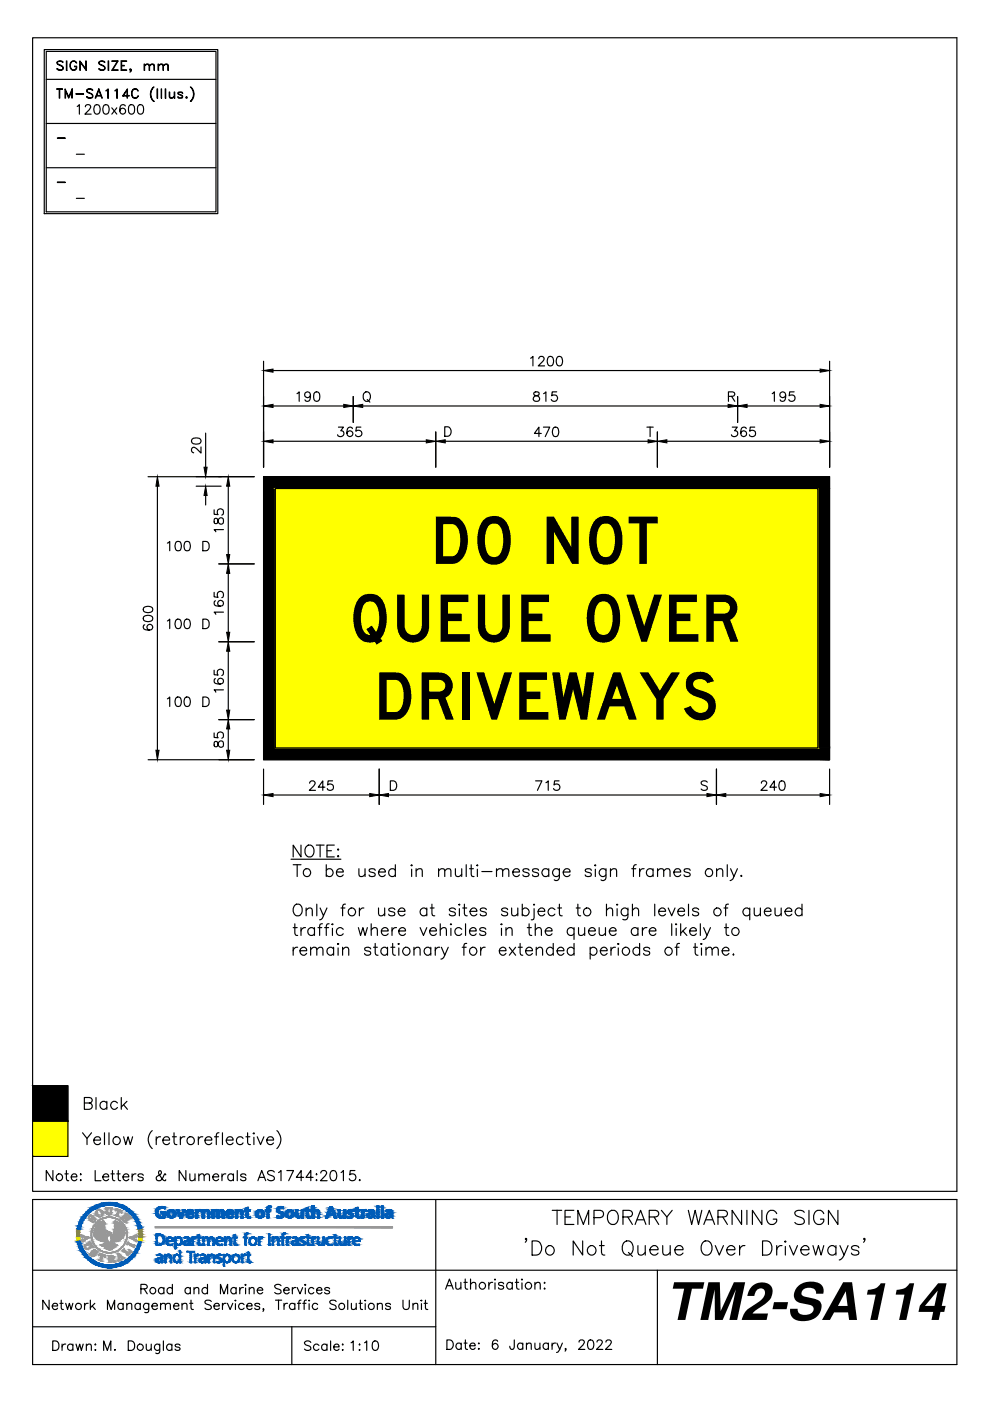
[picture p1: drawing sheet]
<svg xmlns="http://www.w3.org/2000/svg" width="210mm" height="297mm" viewBox="0 0 210 297" stroke-linecap="round" stroke-linejoin="round" font-family="sans-serif">
<defs><g id="words">
<g font-size="13.9">
<text x="91.2" y="119.6">DO NOT</text>
<text x="73.9" y="136.1">QUEUE OVER</text>
<text x="79.2" y="152.6">DRIVEWAYS</text>
</g>
<text font-size="11" x="141.1" y="279.9">TM2-SA114</text>
</g></defs>
<g fill="#000" stroke="#000" stroke-width=".21">
<path d="M55.9 78.6l2-.4v.7zM173.9 78.2l2 .4-2 .3zM43.3 99.1h.6l-.3 2zM55.9 93.6l2-.4v.7zM55.9 86.1l2-.4v.7zM72.9 85.7l2 .4-2 .3zM74.9 86.1l2-.4v.7zM90.4 93.2l2 .4-2 .3zM92.4 93.6l2-.4v.7zM137.4 93.2l2 .4-2 .3zM139.4 93.6l2-.4v.7zM154.4 85.7l2 .4-2 .3z"/>
<path d="M156.4 86.1l2-.4v.7zM173.9 93.2l2 .4-2 .3zM173.9 85.7l2 .4-2 .3zM33.4 101.1l.3 2h-.6zM43.6 103.1l.3 2h-.6zM48.4 101.1l.3 2h-.7zM48 117.6h.7l-.3 2zM48.4 119.6l.3 2h-.7zM48 134.1h.7l-.3 2zM48.4 136.1l.3 2h-.7zM33.1 159.1h.6l-.3 2zM48.4 152.6l.3 2h-.7z"/>
<path d="M48 159.1h.7l-.3 2zM48 150.6h.7l-.3 2zM55.9 168.6l2-.4v.7zM78.4 168.2l2 .4-2 .3zM80.4 168.6l2-.4v.7zM149.9 168.2l2 .4-2 .3zM151.9 168.6l2-.4v.7zM173.9 168.2l2 .4-2 .3z"/>
<path d="M55.9 103.6l2.5 55v-55zM55.9 103.6l2.5 55h-2.5z"/>
<path d="M55.9 101.1l120 2.5v-2.5zM55.9 101.1l120 2.5h-120z"/>
<path d="M173.4 103.6l2.5 55v-55zM173.4 103.6l2.5 55h-2.5z"/>
<path d="M55.9 158.6l120 2.5v-2.5zM55.9 158.6l120 2.5h-120z"/>
<path d="M6.9 230.2l7.5 7.5v-7.5zM6.9 230.2l7.5 7.5h-7.5z"/>
</g>
<g fill="#ff0" stroke="#ff0" stroke-width=".21">
<path d="M58.4 103.6l115 55v-55zM58.4 103.6l115 55h-115z"/>
<path d="M6.9 237.7l7.5 7.5v-7.5zM6.9 237.7l7.5 7.5h-7.5z"/>
</g>
<g fill="none" stroke="#000" stroke-width=".25">
<path d="M6.9 8h196v244.6h-196zM9.4 10.5h36.8v34.8h-36.8zM9.8 10.9h36v34h-36zM9.8 16.8h36M12 18.8l1.2 .1zM12.1 13.2a.9 .9 0 0 1 1.3 0h-.2a.75 .75 0 0 0-1 0l.1 .4 .6 .3a.53 .53 0 0 1 .5 .5 .53 .53 0 0 1-.5 .5h-.3l-.5-.3 .3 .1a.76 .76 0 0 0 .9-.1l-.1-.5-1-.5zM12.6 18.9v1.9l.1-1.9M13.8 18.8l.8 1.7 .7-1.7v2l-.1-1.5-.6 1.5-.7-1.5-.1 1.5zM14.1 12.9l.1 2zM15 13.2a.69 .69 0 0 1 .7-.3 .69 .69 0 0 1 .6 .5 .72 .72 0 0 0-.8-.4 .72 .72 0 0 0-.6 .7v.4a.66 .66 0 0 0 .5 .7 .66 .66 0 0 0 .8-.4v-.3l-.4-.1h.5a.72 .72 0 0 1-.7 1 .72 .72 0 0 1-.7-.9zM16.1 19.9l1.6 .1zM16.9 12.9l1.3 1.7 .1-1.7v2l-1.3-1.7-.1 1.7z"/>
<path d="M18.6 18.9a.94 .94 0 0 1 1.1 .2l-.3-.1a.76 .76 0 0 0-.9 .1l.1 .4 .1 .1a.96 .96 0 0 1 1 .9 .85 .85 0 0 1-1.3 0l.3 .1a.76 .76 0 0 0 .9-.1l-.2-.5-.9-.5-.1-.4zM21 18.8l.7 2-.7-1.7-.8 1.7zM21.1 13a.88 .88 0 0 1 1.2 .2h-.2a.75 .75 0 0 0-1.1 0l.1 .4 .7 .3a.53 .53 0 0 1 .5 .5 .53 .53 0 0 1-.5 .5l-.7-.1-.1-.2 .2 .1a.76 .76 0 0 0 1-.1l-.2-.6-1-.4v-.4zM22.5 19.2l.4-.4v2v-1.8zM22.9 12.9l.1 2zM24.4 19.2l.4-.4v2v-1.8zM24.9 13l-1.2-.1h1.3l-1.2 2M24.9 12.9l-1.2 2h1.3l-1.2-.1M25.7 12.9h1.1l-1 .1v1.8l1 .1h-1.1zM25.8 13.9h.6l-.6 .1M27.6 14.7l.1 .1zM27.7 15.2l.1-.4-.2 .1v-.3l.2 .1v.3l-.3 .3"/>
<path d="M27.7 14.9l.1 .1M28.3 18.9a.72 .72 0 0 1 1 .4 .7 .7 0 0 0-.8-.4 .7 .7 0 0 0-.5 .7 .88 .88 0 0 0 .9 1.1l.4-.3a.73 .73 0 0 1-.8 .4 .73 .73 0 0 1-.6-.7 1.19 1.19 0 0 1 .4-1.2zM30.6 13.6l.1 1.3zM30.9 13.7h.7l.1 1.2-.2-1.1-.4-.1-.4 .3zM32 13.7h.7v1.2v-.9a.4 .4 0 0 0-.7-.2l-.3 .2zM32.3 18.6l.4-.1a2.04 2.04 0 0 0 0 3 1.92 1.92 0 0 1-.4-2.9zM33.3 18.8l.1 2zM33.5 13.6l.1 1.3zM33.9 13.7h.7v1.2v-.9a.4 .4 0 0 0-.7-.2l-.3 .2zM34.2 18.8l.1 2zM34.9 13.7h.7l.1 1.2-.2-1.1-.4-.1-.5 .3zM35 18.8l.1 2z"/>
<path d="M35.9 19.5l.1 1a.4 .4 0 0 0 .7 .1l.2-.1a.69 .69 0 0 1-.9 .2zM36.9 19.5l.1 1.3zM37.8 19.9l.9 .3v.3a.58 .58 0 0 1-1 0l.2 .2M37.8 19.7h.9M37.9 19.6v.4M38.6 19.6l.1 .2a.58 .58 0 0 0-1 0l.1 .2 .9 .4M40.4 18.5a1.86 1.86 0 0 1 0 3 2.04 2.04 0 0 0 0-3zM9.8 26.2h36M9.8 35.6h36M12.2 29.2l1.6 .1zM12.2 38.6l1.6 .1zM16.2 32.7h1.7"/>
<path d="M16.4 22.6l.4-.4v2M18.1 22.6l.1-.2a.66 .66 0 0 1 .9-.1l.1 .5-.3 .4-.9 1h1.3M20.2 22.3a.64 .64 0 0 1 .9 .3 1.01 1.01 0 0 1-.6 1.6 1.29 1.29 0 0 1-.3-1.9zM20.4 20.4h1.1M20.5 20.2h.9M22.1 22.3a.64 .64 0 0 1 .9 .3 1.01 1.01 0 0 1-.6 1.6 1.29 1.29 0 0 1-.3-1.9zM23.7 22.9l1.1 1.3M24.8 22.9l-1.1 1.3M26.1 20.2l1.3 .2h-1.4l1-1.6v2v-1.7l-.9 1.3M26.6 22.5a.58 .58 0 0 0-.6-.3 .58 .58 0 0 0-.5 .4 1.14 1.14 0 0 0 .5 1.6 .63 .63 0 0 0 .7-.6 .63 .63 0 0 0-.6-.7 .63 .63 0 0 0-.7 .6M27.5 22.3a.64 .64 0 0 1 1 .3 1.38 1.38 0 0 1-.5 1.6h-.2a1.29 1.29 0 0 1-.3-1.9zM29.4 22.3a.64 .64 0 0 1 1 .3 1.38 1.38 0 0 1-.5 1.6h-.2a1.29 1.29 0 0 1-.3-1.9z"/>
<path d="M37.8 20.6h.9M38.6 20.2v.5M39.5 20.5l.2 .1-.1 .2-.2-.1zM39.5 20.6l.1 .1zM16.2 42.1h1.7M55.9 76.6v22.5M57.9 78.6h116M112.5 76l.5-.4v2M114.2 76.1l.2-.4a.6 .6 0 0 1 1 .3l-.3 .6-1 1h1.4M116.3 75.7a.63 .63 0 0 1 1 .3 1.01 1.01 0 0 1-.7 1.6 1.28 1.28 0 0 1-.3-1.9zM118.2 75.7a.63 .63 0 0 1 1 .3 1.01 1.01 0 0 1-.7 1.6 1.28 1.28 0 0 1-.3-1.9zM175.9 76.6v22.5"/>
<path d="M40.7 93.1a1.29 1.29 0 0 1 1.9 .3v.2a1.17 1.17 0 0 1-2 0zM42.6 94.8v1.3l-.9-1a.59 .59 0 0 0-1-.1l-.1 .6 .5 .4M43.6 91.8v7.3M57.9 93.6h32.5M57.9 86.1h15M63 83.5l.4-.4v2M65.8 83.7a.62 .62 0 0 1-.8 .6 .62 .62 0 0 1-.3-1 .62 .62 0 0 1 1 .1 1.4 1.4 0 0 1-.4 1.7l-.5-.1-.1-.2M66.8 83.2a.64 .64 0 0 1 .9 .3 1.38 1.38 0 0 1-.5 1.6h-.1a1.29 1.29 0 0 1-.3-1.9zM71.8 90.6h1l-.6 .7a.57 .57 0 0 1 .7 .7 .72 .72 0 0 1-.6 .6 .72 .72 0 0 1-.7-.4M74.7 90.9a.55 .55 0 0 0-.8-.2 1.13 1.13 0 0 0 .3 1.9 .63 .63 0 0 0 .6-.7 .63 .63 0 0 0-.6-.6 .63 .63 0 0 0-.6 .6M74.9 84.1v5.5M76.5 90.6h-.9l-.1 .8a.71 .71 0 0 1 1 0 .71 .71 0 0 1-.1 1.1 .71 .71 0 0 1-1-.3"/>
<path d="M76.9 86.1h77.5M77.2 83.4a.74 .74 0 0 1 .8-.3 .74 .74 0 0 1 .5 .7v.5a.76 .76 0 0 1-.7 .8 .76 .76 0 0 1-.8-.8zM77.9 84.7l.5 .6M92.4 91.6v7.5M94.3 90.5h.7a1.07 1.07 0 0 1 .7 1 1.07 1.07 0 0 1-.7 1h-.7zM94.4 93.6h43M113.3 83.2l-.1 .3 .3 .3a.74 .74 0 0 1 .8 .3 .74 .74 0 0 1-.1 .9 .69 .69 0 0 1-.7 .1 .69 .69 0 0 1-.4-.7 1.14 1.14 0 0 1 1.1-.7l.1-.3a.73 .73 0 0 0-1-.2zM114.8 91.9h-1.5l1-1.3v2M115.2 90.6h1.4l-1 2M115.3 83.5l.4-.4v2M117.4 90.7a.63 .63 0 0 1 1 .2 1.01 1.01 0 0 1-.7 1.7 1.28 1.28 0 0 1-.3-1.9zM118 83.1h-.9l-.1 .8a.71 .71 0 0 1 1 0 .71 .71 0 0 1-.1 1.1 .71 .71 0 0 1-1-.3"/>
<path d="M137.2 90.6h1.3M137.8 90.6v2M139.4 91.6v7.5M141.4 93.6h32.5M154.4 84l1.2-.1 .2-.3-.1-.3-.4-.2h-.9v2M155.1 84l.7 1.1M155.3 90.6h1l-.5 .7a.57 .57 0 0 1 .6 .7 .72 .72 0 0 1-.6 .6 .72 .72 0 0 1-.7-.4M156.4 84.1v5.5M158.2 90.9a.57 .57 0 0 0-.5-.4 .57 .57 0 0 0-.5 .4 1.14 1.14 0 0 0 .5 1.7 .63 .63 0 0 0 .6-.6 .63 .63 0 0 0-.6-.7 .63 .63 0 0 0-.6 .6M158.4 86.1h15.5M160 90.6h-.9l-.1 .8a.7 .7 0 0 1 1 0 .7 .7 0 0 1-.1 1 .7 .7 0 0 1-1-.2M163.7 83.5l.5-.4v2"/>
<path d="M166.6 83.7a.62 .62 0 0 1-.9 .6 .62 .62 0 0 1-.2-1 .62 .62 0 0 1 1 .1 1.79 1.79 0 0 1-.2 1.6 .58 .58 0 0 1-.9-.2M168.4 83.1h-1l-.1 .8a.7 .7 0 0 1 1.1 0 .7 .7 0 0 1-.1 1 .7 .7 0 0 1-1-.2M31.4 101.1h22.5M33.4 103.1v56M35.5 115.1l.5-.3v2M37.4 114.9a.69 .69 0 0 1 .9 .2 1.68 1.68 0 0 1-.1 1.6 .69 .69 0 0 1-1-.3 1.68 1.68 0 0 1 .2-1.5zM39.3 114.9a.69 .69 0 0 1 1 .2 1.68 1.68 0 0 1-.2 1.6 .69 .69 0 0 1-1-.3 1.68 1.68 0 0 1 .2-1.5zM41.6 103.1h5.3M43 114.8h.7a1.05 1.05 0 0 1 .7 1 1.05 1.05 0 0 1-.7 1h-.7zM43.6 105.1v2M45.4 108.1v.9l.8 .1a.71 .71 0 0 1 .1-1.1 .71 .71 0 0 1 1 .2 .71 .71 0 0 1-.3 1M45.5 110a.74 .74 0 0 0 .2 1l.4-.1v-.2a.75 .75 0 0 1 .3-.7 .75 .75 0 0 1 .8-.1l.2 .4-.2 .7a.75 .75 0 0 1-.8-.1 .75 .75 0 0 1-.3-.7l-.2-.3z"/>
<path d="M46.4 119.6h7.5M47.4 112.3h-2l.4 .4M48.4 103.1v14.5M55.9 101.1h120v60h-120zM58.4 103.6h115v55h-115zM30.5 130.7a1.28 1.28 0 0 1 1.9 .3v.2a1.08 1.08 0 0 1-1.6 .5 .64 .64 0 0 1-.3-1zM30.5 128.8a1.28 1.28 0 0 1 1.9 .3v.2a1.08 1.08 0 0 1-1.6 .5 .64 .64 0 0 1-.3-1zM30.7 132.5a.54 .54 0 0 0-.2 .8 1.15 1.15 0 0 0 1.9-.4 .62 .62 0 0 0-.6-.5 .62 .62 0 0 0-.6 .6 .62 .62 0 0 0 .5 .6M35.5 131.7l.5-.4v2M37.4 131.4a.63 .63 0 0 1 .9 .3 1.01 1.01 0 0 1-.6 1.6 1.28 1.28 0 0 1-.3-1.9zM39.3 131.4a.63 .63 0 0 1 1 .3 1.01 1.01 0 0 1-.7 1.6 1.28 1.28 0 0 1-.3-1.9zM43 131.3h.7a1.07 1.07 0 0 1 .7 1 1.07 1.07 0 0 1-.7 1h-.7z"/>
<path d="M45.4 125.6v.9l.8 .1a.72 .72 0 0 1 0-1 .72 .72 0 0 1 1.1 .1 .72 .72 0 0 1-.3 1M45.7 127.4a.59 .59 0 0 0-.3 .5 .59 .59 0 0 0 .4 .5 1.59 1.59 0 0 0 1.5-.2 .62 .62 0 0 0-.3-.9 .62 .62 0 0 0-.8 .4 .62 .62 0 0 0 .5 .8M46.4 136.1h7.5M47.4 129.8h-2l.4 .4M48.4 121.6v12.5M48.4 138.1v12.5M35.5 148.2l.5-.4v2M37.4 147.9a.63 .63 0 0 1 .9 .3 1.01 1.01 0 0 1-.6 1.6 1.29 1.29 0 0 1-.3-1.9zM39.3 147.9a.63 .63 0 0 1 1 .3 1.01 1.01 0 0 1-.7 1.6 1.29 1.29 0 0 1-.3-1.9zM43 147.8h.7a1.07 1.07 0 0 1 .7 1 1.07 1.07 0 0 1-.7 1h-.7zM45.4 155.4v1h.8a.71 .71 0 0 1 .1-1 .71 .71 0 0 1 1 .1 .71 .71 0 0 1-.3 1M45.4 142.1v1h.8a.71 .71 0 0 1 .1-1 .71 .71 0 0 1 1 .1 .71 .71 0 0 1-.3 1"/>
<path d="M45.5 157.3a.74 .74 0 0 0 .2 1h.4v-.3a.75 .75 0 0 1 .3-.7 .75 .75 0 0 1 .8-.1l.2 .4-.2 .7a.75 .75 0 0 1-.8-.1 .75 .75 0 0 1-.3-.7l-.2-.3zM45.7 143.9a.57 .57 0 0 0-.3 .5 .57 .57 0 0 0 .4 .5 1.16 1.16 0 0 0 1.6-.4 .62 .62 0 0 0-.6-.7 .62 .62 0 0 0-.7 .6 .62 .62 0 0 0 .6 .6M46.4 152.6h7.5M47.4 146.3h-2l.4 .5M48.4 154.6v4.5M31.4 161.1h22.5M55.9 163.1v7.5M57.9 168.6h20.5M63.8 179.2v2.5l-1.6-2.5v2.5M64.9 179.5l.3-.2a1.14 1.14 0 0 1 1.3 .4 1.14 1.14 0 0 1 0 1.4 .93 .93 0 0 1-1.1 .6 .93 .93 0 0 1-.7-1v-.6zM65.7 166.1l.3-.5 .6 .1a.43 .43 0 0 1 .1 .6l-1.1 1.3h1.3M67.1 179.2h1.6"/>
<path d="M67.9 179.2v2.5M68.9 166.9h-1.4l.9-1.3v2M70.5 165.6h-.9l-.1 .8a.7 .7 0 0 1 1 0 .7 .7 0 0 1-.1 1 .7 .7 0 0 1-1-.2M70.9 179.2h-1.6v2.5h1.6M80.4 163.1v7.5M82.4 168.6h67.5M82.8 165.6h.6a1.07 1.07 0 0 1 .7 1 1.07 1.07 0 0 1-.7 1h-.6zM113.6 165.6h1.3l-1 2M115.7 165.9l.5-.3v2M118.5 165.6h-.9l-.1 .8a.7 .7 0 0 1 1 0 .7 .7 0 0 1-.1 1.1 .7 .7 0 0 1-1-.3M150 165.8a.73 .73 0 0 0-.8-.3 .73 .73 0 0 0-.5 .6l.3 .3 .6 .2a.5 .5 0 0 1 .4 .7 .85 .85 0 0 1-1.3 0M151.9 163.1v7.5"/>
<path d="M153.9 168.6h20M161.4 166.1l.1-.3 .3-.2h.4l.3 .2a.6 .6 0 0 1-.2 .8l-1 1h1.4M164.6 166.9h-1.4l1-1.3v2M165.4 165.7a.64 .64 0 0 1 1 .2 1.01 1.01 0 0 1-.7 1.7 1.28 1.28 0 0 1-.3-1.9zM175.9 163.1v7.5M61.7 182.2h10.6M62.2 183.3h1.6M62.2 196.7h.8M62.4 192.1a.92 .92 0 0 1 1.1-.4 .92 .92 0 0 1 .6 1 1.09 1.09 0 0 1-.3 1.1 1.09 1.09 0 0 1-1.1 .3 1.51 1.51 0 0 1-.3-2zM62.5 195.9v2l.2 .3 .4 .1M63 183.3v2.5M63.8 196.7v1.6"/>
<path d="M64.8 196.7a.9 .9 0 0 0-1 .7M64.9 193l.6-.5 .6 .2 .1 1.5M64.9 192.5v1.7M66.7 197a.79 .79 0 0 0-1.2-.1 .79 .79 0 0 0 0 1.2 .79 .79 0 0 0 1.2-.1M66.7 196.7v1.6M67.2 191.7v2.5M67.4 196.7h.8M67.9 192.5l.7 1.7 .7-1.7M68.4 195.9l-.5 .1-.1 .3v2M68.6 194.2l-.2 .5-.6 .3M68.8 196.7h.9M69.2 184.5a.81 .81 0 0 1 1.2-.1 .81 .81 0 0 1 0 1.2 .81 .81 0 0 1-1.2-.1"/>
<path d="M69.2 183.3v2.5M69.3 180.4h1M69.8 195.9l-.5 .1-.1 .3v2M70.5 195.9l.1 .1-.1 .1zM70.5 196.8v1.5M71.3 184.9h1.5a.78 .78 0 0 0-1.1-.7 .78 .78 0 0 0-.3 1.3 .79 .79 0 0 0 1.4 0M71.6 180.1h.2l-.1 .2zM71.7 181.4l.1 .2-.1 .1zM72.3 192.5h.8M72.8 197a.81 .81 0 0 0-1.2-.1 .81 .81 0 0 0 0 1.2 .81 .81 0 0 0 1.2-.1M73.2 191.7l-.4 .1-.2 .4v2M76 196.7l.4 1.6 .5-1.6 .5 1.6 .5-1.6"/>
<path d="M76.1 184.2l.1 1.5 .6 .1 .6-.4M76.2 192.5v1.7M77.2 192.5a.9 .9 0 0 0-1 .7M77.4 184.2v1.6M78.7 197.2l.6-.5 .6 .1 .1 1.5M78.7 195.9v2.4M79.6 184.5a.76 .76 0 0 0-1.4 0 1.39 1.39 0 0 0 1.2 .6l.2 .4a.76 .76 0 0 1-1.4 0M80.3 184.9h1.4a.77 .77 0 0 0-1.1-.6 .77 .77 0 0 0-.2 1.2 .75 .75 0 0 0 1.3 0M80.3 192.5v1.2l.1 .4 .6 .1 .6-.5M80.9 197.4h1.4a.78 .78 0 0 0-1.1-.7 .78 .78 0 0 0-.2 1.3 .79 .79 0 0 0 1.3 0M81.6 192.5v1.7M83.1 196.7v1.6"/>
<path d="M83.7 192.9a.75 .75 0 0 0-1.3 0 1.39 1.39 0 0 0 1.2 .6l.1 .3a.75 .75 0 0 1-1.3 0M83.8 184.5a.79 .79 0 0 0-1.1-.1 .79 .79 0 0 0 0 1.2 .79 .79 0 0 0 1.1-.1M83.8 183.3v2.5M84.1 196.7a.84 .84 0 0 0-1 .7M84.4 193.2h1.5a.77 .77 0 0 0-1.1-.6 .77 .77 0 0 0-.2 1.2 .75 .75 0 0 0 1.3 0M84.6 197.4h1.4a.73 .73 0 0 0-.9-.8 .73 .73 0 0 0-.5 1 .76 .76 0 0 0 .5 .7 .76 .76 0 0 0 .9-.3M87.3 183.3l.1 .2-.1 .1zM87.3 184.3v1.5M88.2 184.6l.6-.4 .6 .1 .1 1.5M88.2 184.2v1.6M89.1 196.7l.7 1.6 .7-1.6M90.5 192.9a.79 .79 0 0 0-1.2-.1 .79 .79 0 0 0 0 1.1 .79 .79 0 0 0 1.2-.1"/>
<path d="M90.5 192.5v1.7M91.1 197.4h1.4a.77 .77 0 0 0-1.1-.7 .77 .77 0 0 0-.2 1.3 .75 .75 0 0 0 1.3 0M91.2 192.5h.8M91.6 191.7v2l.1 .4 .5 .1M93 184.6l.6-.4 .6 .1 .1 1.5M93 184.2v1.6M93.3 197.2l.6-.5 .6 .1 .2 1.5M93.3 195.9v2.4M94.3 184.6l.6-.4 .6 .1 .1 1.5M95.6 195.9l.1 .1-.1 .1zM95.6 196.8v1.5M96.6 184.2v1.2l.1 .3 .6 .1 .6-.4"/>
<path d="M96.6 192.9a.75 .75 0 0 0-1.3 0 1.39 1.39 0 0 0 1.1 .6l.2 .3a.75 .75 0 0 1-1.3 0M97.4 191.7v.2zM97.4 192.7v1.5M97.9 197a.81 .81 0 0 0-1.2-.1 .81 .81 0 0 0 0 1.2 .81 .81 0 0 0 1.2-.1M97.9 184.2v1.6M98.1 192.5h.9M98.5 191.7v2l.1 .4 .5 .1M98.7 195.9v2.4M98.8 183.3v2.5M99.6 197.4h1.4a.73 .73 0 0 0-.9-.8 .73 .73 0 0 0-.5 1 .76 .76 0 0 0 .5 .7 .76 .76 0 0 0 .9-.3M99.6 184.2h.8M99.7 193.2h1.4a.77 .77 0 0 0-1.1-.6 .77 .77 0 0 0-.2 1.2 .75 .75 0 0 0 1.3 0"/>
<path d="M99.9 183.3v2.1l.1 .3 .5 .1M101.2 183.3v.3zM101.2 184.3v1.5M102.2 184.8h2.1M103 197a.76 .76 0 0 0-1.3 0 1.39 1.39 0 0 0 1.2 .6l.1 .4a.76 .76 0 0 1-1.3 0M103.1 192.9a.75 .75 0 0 0-1.3 0 1.39 1.39 0 0 0 1.2 .6l.1 .3a.75 .75 0 0 1-1.3 0M105.3 184.6l.6-.4 .6 .1 .1 1.5M105.3 184.2v1.6M106.2 196h.3zM106.3 196.8v1.5M106.6 184.6l.6-.4 .6 .1 .1 1.5M107.3 197.2l.6-.5 .6 .1 .1 1.5"/>
<path d="M107.3 196.7v1.6M107.6 192.9a.75 .75 0 0 0-1.3 0 1.39 1.39 0 0 0 1.2 .6l.1 .3a.75 .75 0 0 1-1.3 0M108.5 192.5l.1 1.6 .6 .1 .6-.5M108.7 184.9h1.4a.73 .73 0 0 0-.8-.8 .73 .73 0 0 0-.6 1 .76 .76 0 0 0 .6 .7 .76 .76 0 0 0 .8-.3M109.8 192.5v1.7M110.7 192.9a.81 .81 0 0 1 1.2-.2 .81 .81 0 0 1 0 1.2 .81 .81 0 0 1-1.2-.1M110.7 191.7v2.5M111.8 196.7h.8M112.2 184.5a.79 .79 0 0 0-1.4 0l.2 .3 1 .3 .2 .4a.79 .79 0 0 1-1.4 0M112.2 195.9v2l.1 .3 .4 .1M113.2 191.7v.2zM113.2 192.7v1.9l-.1 .3-.5 .1"/>
<path d="M113.5 197.2l.6-.5 .6 .1 .1 .4v1.1M113.5 195.9v2.4M114.1 193.2h1.4a.73 .73 0 0 0-.9-.7 .73 .73 0 0 0-.5 1 .76 .76 0 0 0 .6 .7 .76 .76 0 0 0 .8-.4M114.2 184.5a.76 .76 0 0 0-1.3 0 1.39 1.39 0 0 0 1.2 .6l.1 .4a.76 .76 0 0 1-1.3 0M115.6 197.4h1.5a.77 .77 0 0 0-1.1-.7 .77 .77 0 0 0-.3 1.3 .75 .75 0 0 0 1.4 0M116.3 184.5a.81 .81 0 0 0-1.1-.1 .81 .81 0 0 0 0 1.2 .81 .81 0 0 0 1.1-.1M116.3 184.2v1.6M117.7 192.9a.81 .81 0 0 0-1.2-.2 .81 .81 0 0 0 0 1.2 .81 .81 0 0 0 1.2-.1M118.3 192.5h.8M118.6 184.2v1.9a.67 .67 0 0 1-1.1 .4M118.6 184.5a.81 .81 0 0 0-1.2-.1 .81 .81 0 0 0 0 1.2 .81 .81 0 0 0 1.2-.1M118.6 191.7v2l.1 .4 .5 .1"/>
<path d="M119.4 184.9h1.5a.77 .77 0 0 0-1.1-.6 .77 .77 0 0 0-.2 1.2 .75 .75 0 0 0 1.3 0M121.7 197a.81 .81 0 0 0-1.2-.1 .81 .81 0 0 0 0 1.2 .81 .81 0 0 0 1.2-.1M121.7 196.7v2.5M122.2 192.5h.8M122.5 191.7v2l.2 .4 .4 .1M122.7 196.7l.1 1.5 .6 .1 .6-.4M124 196.7v1.6M124.8 197.4h1.4a.77 .77 0 0 0-1.1-.7 .77 .77 0 0 0-.2 1.3 .75 .75 0 0 0 1.3 0M125.4 184.5a.75 .75 0 0 0-1.3 0 1.39 1.39 0 0 0 1.2 .6l.1 .4a.75 .75 0 0 1-1.3 0M126.2 183.3v.3l-.1-.1zM126.2 184.3v1.5M127 196.7v1.2l.2 .3 .6 .1 .6-.4"/>
<path d="M128.4 196.7v1.6M128.5 184.2v1.9a.66 .66 0 0 1-1.1 .4M128.5 184.5a.81 .81 0 0 0-1.2-.1 .81 .81 0 0 0 0 1.2 .81 .81 0 0 0 1.2-.1M128.6 193l.6-.5 .6 .2 .1 1.5M128.6 191.7v2.5M129.2 197.4h1.4a.77 .77 0 0 0-1.1-.7 .77 .77 0 0 0-.2 1.3 .75 .75 0 0 0 1.3 0M129.4 184.6l.6-.4 .6 .1 .1 1.5M129.4 184.2v1.6M130.8 191.7l.2 .1-.2 .1zM130.8 192.7v1.5M133.1 192.5v1.9l-.1 .4a.68 .68 0 0 1-1 .1M133.1 192.9a.81 .81 0 0 0-1.2-.2 .81 .81 0 0 0 0 1.2 .81 .81 0 0 0 1.2-.1"/>
<path d="M133.9 184.2h.9M134.1 193l.6-.5 .6 .2 .1 .3v1.2M134.1 191.7v2.5M134.9 183.3l-.5 .2-.1 .3v2M135.3 197a.79 .79 0 0 0-1.2-.1 .79 .79 0 0 0 0 1.2 .79 .79 0 0 0 1.2-.1M135.3 196.7v1.6M135.6 184.2v1.6M136.2 196.7v1.6M136.6 184.2a.78 .78 0 0 0-1 .7M137.2 196.7a.84 .84 0 0 0-1 .7M137.7 197.4h1.4a.73 .73 0 0 0-.9-.8 .73 .73 0 0 0-.5 1 .76 .76 0 0 0 .5 .7 .76 .76 0 0 0 .9-.3M138.5 184.5a.79 .79 0 0 0-1.2-.1 .79 .79 0 0 0 0 1.2 .79 .79 0 0 0 1.2-.1"/>
<path d="M138.5 184.2v1.6M138.8 191.7v2.5M139.4 184.6l.6-.4 .6 .1 .1 1.5M139.4 184.2v1.6M139.7 193.2h1.4a.78 .78 0 0 0-1.1-.6 .78 .78 0 0 0-.2 1.2 .79 .79 0 0 0 1.3 0M140.7 184.6l.6-.4 .6 .1 .2 .3v1.2M141.7 192.5l.7 1.7 .7-1.7M142.4 195.9v2.4M142.9 184.9h1.4a.77 .77 0 0 0-1.1-.6 .77 .77 0 0 0-.2 1.2 .75 .75 0 0 0 1.3 0M143.2 196h.3zM143.4 196.8v1.5M143.7 193.2h1.4a.73 .73 0 0 0-.8-.7 .73 .73 0 0 0-.6 1 .76 .76 0 0 0 .6 .7 .76 .76 0 0 0 .8-.4"/>
<path d="M144.3 195.9v2.4M144.8 197.4l.8 .9M145.5 196.7l-1.2 1.2M146 191.7v2.5M146.2 197.4h1.4a.73 .73 0 0 0-.8-.8 .73 .73 0 0 0-.6 1 .76 .76 0 0 0 .6 .7 .76 .76 0 0 0 .8-.3M146.3 184.5a.75 .75 0 0 0-1.3 0 1.39 1.39 0 0 0 1.2 .6l.1 .4a.75 .75 0 0 1-1.3 0M148.1 192.9a.76 .76 0 0 0-1.3 0 1.39 1.39 0 0 0 1.2 .6l.1 .3a.76 .76 0 0 1-1.3 0M148.5 195.9v2.4M149.2 196.7l.7 1.6 .7-1.6M149.9 198.3l-.2 .5-.6 .4M151.9 184.6l.6-.4 .6 .1 .1 .3v1.2M151.9 184.2v1.6"/>
<path d="M153.5 192.5h.8M153.6 196.7h.8M154 195.9v2l.1 .3 .5 .1M154.2 183.3v2.5M154.4 191.7l-.4 .1-.2 .4v2M154.9 184.2l.7 1.6 .8-1.6M155.6 185.8a1.02 1.02 0 0 1-.8 .9M157.2 185.6l.1 .1-.1 .1zM159 192.9a.81 .81 0 0 0-1.2-.2 .81 .81 0 0 0 0 1.2 .81 .81 0 0 0 1.2-.1M159 192.5v2.5M159.9 192.5l.1 1.6 .6 .1 .6-.5M161.2 192.5v1.7"/>
<path d="M162.1 193.2h1.4a.73 .73 0 0 0-.9-.7 .73 .73 0 0 0-.5 1 .76 .76 0 0 0 .5 .7 .76 .76 0 0 0 .9-.4M164.3 192.5l.1 1.6 .6 .1 .6-.5M165.6 192.5v1.7M166.4 193.2h1.5a.77 .77 0 0 0-1.1-.6 .77 .77 0 0 0-.2 1.2 .75 .75 0 0 0 1.3 0M170 192.9a.81 .81 0 0 0-1.2-.2 .81 .81 0 0 0 0 1.2 .81 .81 0 0 0 1.2-.1M170 191.7v2.5M62.2 200.8v1.7M63.1 200.8a.83 .83 0 0 0-.9 .8M63.6 201.6h1.4a.71 .71 0 0 0-.7-.8 .71 .71 0 0 0-.7 .8 .77 .77 0 0 0 .5 .8 .77 .77 0 0 0 .9-.3M65.9 201.3l.6-.5 .6 .2 .1 1.5M65.9 200.8v1.7M67.2 201.3l.6-.5 .6 .2 .1 1.5"/>
<path d="M70.7 201.2a.79 .79 0 0 0-1.1-.1 .79 .79 0 0 0 0 1.1 .79 .79 0 0 0 1.1-.1M70.7 200.8v1.7M71.7 200l.1 .1-.1 .1zM71.7 201v1.5M72.6 201.3l.6-.5 .6 .2 .1 1.5M72.6 200.8v1.7M78.6 201.2a.76 .76 0 0 0-1.3 0l.3 .4 .9 .2 .1 .3a.73 .73 0 0 1-.7 .4 .73 .73 0 0 1-.6-.4M79.2 200.8h.8M79.6 200v2l.1 .4 .5 .1M82.2 201.2a.79 .79 0 0 0-1.2-.1 .79 .79 0 0 0 0 1.1 .79 .79 0 0 0 1.2-.1M82.2 200.8v1.7M82.9 200.8h.8"/>
<path d="M83.3 200v2l.1 .4 .4 .1M84.4 200.1h.3zM84.6 201v1.5M87.8 201.3l.6-.5 .6 .2 .1 1.5M87.8 200.8v1.7M91.3 201.2a.79 .79 0 0 0-1.1-.1 .79 .79 0 0 0 0 1.1 .79 .79 0 0 0 1.1-.1M91.3 200.8v1.7M92.3 200.8v1.7M93.2 200.8a.83 .83 0 0 0-.9 .8M93.6 200.8l.7 1.7 .7-1.7M94.3 202.5a.89 .89 0 0 1-.8 .8M98 200.8h.8"/>
<path d="M99 200l-.5 .1-.1 .4v2M101.9 200.8v1.7M102.9 200.8a.83 .83 0 0 0-1 .8M105.9 201.6h1.4a.71 .71 0 0 0-.7-.8 .71 .71 0 0 0-.7 .8 .77 .77 0 0 0 .4 .8 .77 .77 0 0 0 1-.3M108 200.8l1.3 1.7M109.3 200.8l-1.3 1.7M109.9 200.8h.8M110.3 200v2l.1 .4 .4 .1M111.4 201.6h1.5a.73 .73 0 0 0-.7-.8 .73 .73 0 0 0-.8 .8 .79 .79 0 0 0 .5 .9 .79 .79 0 0 0 1-.4M113.7 201.3l.6-.5 .6 .2 .1 .3v1.2M113.7 200.8v1.7M117.3 201.2a.8 .8 0 0 0-1.2-.1 .8 .8 0 0 0 0 1.2 .8 .8 0 0 0 1.2-.2"/>
<path d="M117.3 200v2.5M118.1 201.6h1.5a.73 .73 0 0 0-.8-.8 .73 .73 0 0 0-.7 .8 .79 .79 0 0 0 .5 .9 .79 .79 0 0 0 1-.4M121.7 201.2a.8 .8 0 0 0-1.2-.1 .8 .8 0 0 0 0 1.2 .8 .8 0 0 0 1.2-.2M121.7 200v2.5M125.1 201.2a.8 .8 0 0 1 1.2-.1 .8 .8 0 0 1 0 1.2 .8 .8 0 0 1-1.2-.2M125.1 200.8v2.5M127.3 201.6h1.4a.73 .73 0 0 0-.7-.8 .73 .73 0 0 0-.7 .8 .79 .79 0 0 0 .5 .9 .79 .79 0 0 0 .9-.4M129.5 200.8v1.7M130.5 200.8a.83 .83 0 0 0-1 .8M131.1 200l.1 .1-.1 .1zM131.1 201v1.5M135.6 201.2a.79 .79 0 0 0-1.2-.1 .79 .79 0 0 0 0 1.1 .79 .79 0 0 0 1.2-.1"/>
<path d="M135.6 200v2.5M137.8 201.2a.75 .75 0 0 0-1.3 0l.3 .4 .9 .2 .1 .3a.72 .72 0 0 1-.7 .5 .72 .72 0 0 1-.6-.5M143.1 200.8h.9M144.1 200l-.5 .1-.1 .4v2M147 200.8h.9M147.4 200v2l.1 .4 .5 .1M148.6 200.1h.2zM148.7 201v1.5M149.7 201.3l.5-.5 .6 .2 .2 .3v1.2M149.7 200.8v1.7M151 201.3l.6-.5 .6 .2 .1 .3v1.2M153.1 201.6h1.5a.73 .73 0 0 0-.8-.8 .73 .73 0 0 0-.7 .8 .79 .79 0 0 0 .5 .8 .79 .79 0 0 0 1-.3"/>
<path d="M155.4 202.4h.2l-.1 .1zM6.9 237.7h7.5v7.5h-7.5zM6.9 230.2h7.5v7.5h-7.5zM17.9 233.9l1.4-.1a.57 .57 0 0 0 0-1l-1.4-.1v2.5h1a.67 .67 0 0 0 .7-.7 .67 .67 0 0 0-.7-.6M20.4 232.7v2.5M22.6 233.9a.8 .8 0 0 0-1.1-.2 .8 .8 0 0 0 0 1.2 .8 .8 0 0 0 1.1-.1M22.6 233.5v1.7M24.9 233.9a.8 .8 0 0 0-1.2-.2 .8 .8 0 0 0 0 1.2 .8 .8 0 0 0 1.2-.1M25.7 232.7v2.5M26.2 234.2l.8 1M26.9 233.5l-1.2 1.2M32.3 239.7a2.54 2.54 0 0 0 0 3.8"/>
<path d="M58.7 239.7a2.54 2.54 0 0 1 0 3.8M6.9 254.3h196v35h-196zM11.2 248.2v2.1l-1.4-2.1v2.1M13.8 248.9h.7M14.1 248.2v1.7l.1 .3 .4 .1M15.1 249.5h1.2a.6 .6 0 0 0-.6-.7 .6 .6 0 0 0-.6 .7 .66 .66 0 0 0 .4 .8 .66 .66 0 0 0 .8-.3M17.1 248.9v.2zM17.1 250.1v.2zM17.5 240.2l1 1.2v1.3M19.4 240.2l-.9 1.2M19.9 241.7h1.4a.73 .73 0 0 0-.9-.7 .73 .73 0 0 0-.5 1 .76 .76 0 0 0 .6 .7 .76 .76 0 0 0 .8-.4M20.2 248.2v2.1h1.2"/>
<path d="M21.8 249.5h1.2a.66 .66 0 0 0-.9-.6 .66 .66 0 0 0-.2 1.1 .64 .64 0 0 0 1.1 0M22.2 240.2v2.5M23.1 240.2v2.5M23.5 248.9h.7M23.8 248.2v1.7l.2 .3 .3 .1M24.8 248.9h.7M25.1 248.2l.1 2 .4 .1M26.1 249.5h1.2a.66 .66 0 0 0-.9-.6 .66 .66 0 0 0-.2 1.1 .64 .64 0 0 0 1.1 0M26.2 241l.5 1.7 .5-1.7 .4 1.7 .5-1.7M28 248.9v1.4M28.8 248.9a.71 .71 0 0 0-.8 .6M30.4 249.2a.64 .64 0 0 0-1.2 0l.4 .3 .7 .2 .1 .3a.64 .64 0 0 1-1.2 0"/>
<path d="M33.1 241v1.7M34 241a.77 .77 0 0 0-.9 .7M34.5 241.7h1.4a.73 .73 0 0 0-.8-.7 .73 .73 0 0 0-.6 1 .76 .76 0 0 0 .6 .7 .76 .76 0 0 0 .8-.4M35.1 249.1l-.2-.2-.4 .8a.74 .74 0 0 1-.6 .6 .74 .74 0 0 1-.8-.4l.1-.4 .9-.6a.43 .43 0 0 0-.2-.7l-.2 .1a.78 .78 0 0 0 .2 1l.7 .9 .4 .1 .1-.2M36.5 241h.9M36.9 240.2v2l.1 .4 .5 .1M38.2 241v1.7M39.2 241a.78 .78 0 0 0-1 .7M39.4 248.2v2.1l-1.4-2.1v2.1M40.3 248.9v1.3l.6 .1 .4-.4M41.3 248.9v1.4M42.1 241v1.7"/>
<path d="M42.2 249.3l.5-.4 .5 .1 .1 1.3M42.2 248.9v1.4M43 241a.78 .78 0 0 0-.9 .7M43.3 249.3l.5-.4 .5 .1 .1 1.3M43.5 241.7h1.4a.78 .78 0 0 0-1.1-.6 .78 .78 0 0 0-.2 1.2 .79 .79 0 0 0 1.3 0M45.1 249.5h1.3a.66 .66 0 0 0-1-.6 .66 .66 0 0 0-.2 1.1 .64 .64 0 0 0 1.2 0M45.5 241h.8M46.4 240.2l-.4 .1-.1 .4v2M47.1 248.9v1.4M47.2 240.2v2.5M47.9 248.9a.71 .71 0 0 0-.8 .6M48 241.7h1.4a.77 .77 0 0 0-1.1-.6 .77 .77 0 0 0-.2 1.2 .75 .75 0 0 0 1.3 0"/>
<path d="M49.5 249.2a.67 .67 0 0 0-1-.1 .67 .67 0 0 0 0 1 .67 .67 0 0 0 1-.1M49.5 248.9v1.4M50.3 248.2v2.1M51.5 241.4a.79 .79 0 0 0-1.1-.1 .79 .79 0 0 0 0 1.1 .79 .79 0 0 0 1.1-.1M52.1 249.2a.64 .64 0 0 0-1.1 0l.3 .3 .7 .2 .1 .3a.64 .64 0 0 1-1.1 0M52.1 241h.9M52.5 240.2v2l.1 .4 .5 .1M53.8 240.2v.2l-.1-.1zM53.8 241.1v1.6M54.5 241l.7 1.7 .8-1.7M54.7 250.3l.8-2.1 .8 2.1M55 249.6h1"/>
<path d="M56.6 241.7h1.4a.77 .77 0 0 0-1.1-.6 .77 .77 0 0 0-.2 1.2 .75 .75 0 0 0 1.3 0M58.2 248.5a.81 .81 0 0 0-.8-.4 .81 .81 0 0 0-.7 .6 1.39 1.39 0 0 0 1.3 .7l.2 .6a.94 .94 0 0 1-1.5 0M59.1 248.6l.5-.4v2.1M60.8 248.2h1.4l-1 2.1M64.4 249.6h-1.6l1.1-1.4v2.1M66.4 249.6h-1.5l1-1.4v2.1M67.1 248.9v.2zM67.1 250.1v.2zM68 248.7l.1-.3 .3-.2 .6 .1a.47 .47 0 0 1 .1 .7l-1.2 1.3h1.5M70.3 248.3a.69 .69 0 0 1 1 .3 1.09 1.09 0 0 1-.7 1.7 1.16 1.16 0 0 1-.5-1.7zM72.3 248.6l.5-.4v2.1M75.2 248.2h-.9l-.1 .9a.75 .75 0 0 1 1.1 0 .75 .75 0 0 1-.2 1.1 .75 .75 0 0 1-1.1-.3"/>
<path d="M76.2 250.2h.2zM92.4 254.3v35M117.1 256.6h2M118.1 256.6v3M119.8 258h1.2M121.7 256.6h-1.9v3h1.9M122.5 259.6v-3l1.2 3 1.1-3v3M125.9 258.2h1.3a.78 .78 0 0 0 .8-.8 .78 .78 0 0 0-.8-.8h-1.3v3M129.1 257a1.11 1.11 0 0 1 1.2-.4 1.11 1.11 0 0 1 .8 1.1 1.31 1.31 0 0 1-.3 1.5 1.31 1.31 0 0 1-1.4 .3 1.82 1.82 0 0 1-.3-2.5zM132.1 258h1.3l.4-.1a.68 .68 0 0 0 0-1.1l-.4-.2h-1.3v3M133.1 258l1 1.6M134.7 259.6l1.1-3 1.1 3"/>
<path d="M135.1 258.6h1.4M137.7 258h1.3l.4-.1a.68 .68 0 0 0 0-1.1l-.4-.2h-1.3v3M138.7 258l1 1.6M140.2 256.6l1.2 1.4v1.6M142.5 256.6l-1.1 1.4M145.9 256.6l.7 3 .8-3 .7 3 .7-3M149.2 259.6l1.2-3 1.1 3M149.6 258.6h1.5M152.2 258h1.3l.5-.1a.68 .68 0 0 0 0-1.1l-.5-.2h-1.3v3M153.2 258l1 1.6M157.2 256.6v3l-2-3v3M158.4 256.6v3"/>
<path d="M161.5 256.6v3l-2-3v3M164.7 257.3a1.11 1.11 0 0 0-1.3-.7 1.11 1.11 0 0 0-.9 1.1 1.31 1.31 0 0 0 .3 1.5 1.31 1.31 0 0 0 1.4 .3l.5-.6v-.4h-.8M170.5 257a1.35 1.35 0 0 0-2 0 .76 .76 0 0 0 .6 .9l.8 .3a.75 .75 0 0 1 .6 .5 .75 .75 0 0 1-.2 .8 1.4 1.4 0 0 1-1.8-.3M171.5 256.6v3M174.7 257.3a1.11 1.11 0 0 0-1.3-.7 1.11 1.11 0 0 0-.9 1.1 1.32 1.32 0 0 0 .3 1.5 1.32 1.32 0 0 0 1.4 .3l.5-.6v-.4h-.7M177.7 256.6v3l-2.1-3v3M6.9 269.3h196M10.4 275.7v1.9l-1.3-1.9v1.9M11.1 276.9h1.1a.6 .6 0 0 0-.8-.5 .6 .6 0 0 0-.2 1 .58 .58 0 0 0 1 0M12.7 276.3h.7M13 275.7v1.6l.1 .3h.3M13.9 276.3l.4 1.3 .4-1.3 .4 1.3 .4-1.3"/>
<path d="M17.9 276.3v1.3M18.7 276.3a.61 .61 0 0 0-.8 .6M19.2 275.7v1.9M19.5 276.9l.7 .7M20.1 276.3l-.9 1M22.8 277.6v-1.9l.8 1.9 .7-1.9v1.9M26.1 276.6a.63 .63 0 0 0-.9-.1 .63 .63 0 0 0 0 .9 .63 .63 0 0 0 .9 0M26.1 276.3v1.3M26.9 276.7a.71 .71 0 0 1 .9-.3l.1 1.2M26.9 276.3v1.3M29.7 276.6a.63 .63 0 0 0-.9-.1 .63 .63 0 0 0 0 .9 .63 .63 0 0 0 .9 0M29.7 276.3v1.3"/>
<path d="M29.9 273.3l1.1-.1a.45 .45 0 0 0 0-.8l-1.1-.1v2M30.6 273.3l.6 1M31.5 276.3v1.8l-.3 .2-.5-.1M31.5 276.6a.63 .63 0 0 0-.9-.1 .63 .63 0 0 0 0 .9 .63 .63 0 0 0 .9 0M32.2 276.9h1.2a.61 .61 0 0 0-.9-.5 .61 .61 0 0 0-.2 1 .62 .62 0 0 0 1.1 0M34 276.7a.69 .69 0 0 1 1-.3l.1 1.2M34 276.3v1.3M34.7 273.3a.65 .65 0 0 0-.9-.1 .65 .65 0 0 0 0 .9 .65 .65 0 0 0 .9-.1M34.7 273v1.3M35.1 276.7a.71 .71 0 0 1 .9-.3l.1 1.2M36.5 273.3a.64 .64 0 0 0-.9-.1 .64 .64 0 0 0 0 .9 .64 .64 0 0 0 .9-.1M36.5 272.3v2"/>
<path d="M36.8 276.9h1.1a.6 .6 0 0 0-.8-.5 .6 .6 0 0 0-.2 1 .58 .58 0 0 0 1 0M38.6 276.7a.71 .71 0 0 1 .9-.3l.2 1.2M38.6 276.3v1.3M40.2 276.3h.7M40.4 273.3a.64 .64 0 0 0-1-.1 .64 .64 0 0 0 0 .9 .64 .64 0 0 0 1-.1M40.4 273v1.3M40.5 275.7v1.6l.1 .3h.4M41.1 273.4l.5-.4 .5 .1 .1 1.2M41.1 273v1.3M44 273.3a.65 .65 0 0 0-1-.1 .65 .65 0 0 0 0 .9 .65 .65 0 0 0 1-.1M44 272.3v2M44.8 275.9a.76 .76 0 0 0-1.3 .2l.4 .4a1.04 1.04 0 0 1 .9 .6v.3a.9 .9 0 0 1-1.3 0"/>
<path d="M45.4 276.9h1.1a.61 .61 0 0 0-.9-.5 .61 .61 0 0 0-.2 1 .62 .62 0 0 0 1.1 0M46.7 274.3v-2l.8 2 .8-2v2M47.2 276.3v1.3M47.9 276.3a.61 .61 0 0 0-.7 .6M48.2 276.3l.6 1.3 .6-1.3M49.8 275.7h.2zM49.9 276.4v1.2M50.1 273.3a.64 .64 0 0 0-1-.1 .64 .64 0 0 0 0 .9 .64 .64 0 0 0 1-.1M50.1 273v1.3M50.8 273v1.3M51.6 273a.66 .66 0 0 0-.8 .5M51.8 276.6a.64 .64 0 0 0-1-.1 .64 .64 0 0 0 0 1 .64 .64 0 0 0 1-.1"/>
<path d="M52.1 272.3v.2zM52.1 273.1v1.2M52.3 276.9h1.1a.61 .61 0 0 0-.8-.5 .61 .61 0 0 0-.2 1 .62 .62 0 0 0 1 0M52.8 273.4l.5-.4 .5 .1 .1 1.2M52.8 273v1.3M54.5 273.5h1.2a.62 .62 0 0 0-.9-.5 .62 .62 0 0 0-.2 1 .62 .62 0 0 0 1.1 0M55.1 276.6a.62 .62 0 0 0-1.1 0l.3 .3 .7 .2 .1 .3a.62 .62 0 0 1-1.1 0M55.9 277.6h-.2h.2l-.2 .4M58.4 275.7h1.3M59.1 275.7v1.9M59.6 272.6a.76 .76 0 0 0-.8-.3 .76 .76 0 0 0-.6 .5 1.31 1.31 0 0 0 1.2 .7 .46 .46 0 0 1 0 .7 .94 .94 0 0 1-1.2-.2M60.1 273.5h1.2a.64 .64 0 0 0-.7-.5 .64 .64 0 0 0-.5 .7 .64 .64 0 0 0 .5 .6h.3l.4-.3"/>
<path d="M60.2 276.3v1.3M61 276.3a.59 .59 0 0 0-.8 .6M62 273v1.3M62.5 276.6a.64 .64 0 0 0-.9-.1 .64 .64 0 0 0 0 1 .64 .64 0 0 0 .9-.1M62.5 276.3v1.3M62.7 273a.65 .65 0 0 0-.7 .5M63 273l.6 1.3 .6-1.3M63.1 276.3h.6M63.8 275.7h-.3l-.1 .3v1.6M64.2 276.3h.7M64.7 272.3v.2zM64.7 273.1v1.2"/>
<path d="M65 275.7h-.4l-.1 .3v1.6M65.4 275.7h.3zM65.5 276.4v1.2M66.5 273.3a.64 .64 0 0 0-.9-.1 .64 .64 0 0 0 0 .9 .64 .64 0 0 0 .9-.1M67.1 273.5h1.2a.59 .59 0 0 0-.7-.5 .59 .59 0 0 0-.5 .8 .61 .61 0 0 0 .5 .5 .61 .61 0 0 0 .7-.3M67.3 276.6a.63 .63 0 0 0-.9-.1 .63 .63 0 0 0 0 .9 .63 .63 0 0 0 .9 0M69.9 273.3a.62 .62 0 0 0-1.1 0l.1 .2 .9 .3 .1 .2a.62 .62 0 0 1-1.1 0M71.3 275.9a.77 .77 0 0 0-1.4 .2 1.31 1.31 0 0 0 1.2 .7 .49 .49 0 0 1 0 .8 1.01 1.01 0 0 1-1.2-.2M73.7 275.7v1.9M74.5 276.3l.1 1.3a.69 .69 0 0 0 .9-.3M75.5 276.3v1.3M76.1 276.3h.7"/>
<path d="M76.4 275.7v1.6l.1 .3h.4M77.4 275.7v.1zM77.4 276.4v1.2M80 276.7a.71 .71 0 0 1 1-.3l.1 1.2M80 276.3v1.3M82.8 276.6a.62 .62 0 0 0-1.1 0l.3 .3 .7 .2 .1 .3a.62 .62 0 0 1-1.1 0M85.4 275.7v1.4a.68 .68 0 0 0 .7 .5 .68 .68 0 0 0 .7-.5v-1.4M87.6 276.7a.69 .69 0 0 1 .9-.3l.1 1.2M87.6 276.3v1.3M89.3 275.7h.2zM89.4 276.4v1.2M89.9 276.3h.7"/>
<path d="M90.2 275.7v1.6l.1 .3h.4M94.5 273.3l.8-2.1 .8 2.1M94.8 272.6h1M96.6 271.9l.1 1.3 .5 .1 .5-.4M97.7 271.9v1.4M98.4 271.9h.7M98.6 271.2v1.7l.1 .3 .5 .1M99.8 272.3l.5-.4 .5 .1 .1 1.3M99.8 271.2v2.1M103.6 271.9v1.4M104.5 271.9a.71 .71 0 0 0-.9 .6M105 271.2v.2z"/>
<path d="M105 272v1.3M106.8 272.2a.61 .61 0 0 0-.6-.3 .61 .61 0 0 0-.5 .3l.1 .2 .9 .3 .1 .3a.61 .61 0 0 1-.6 .4 .61 .61 0 0 1-.5-.4M108.6 272.2a.67 .67 0 0 0-1-.1 .67 .67 0 0 0 0 1 .67 .67 0 0 0 1-.1M108.6 271.9v1.4M109.3 271.9h.7M109.5 271.2v1.7l.1 .3 .5 .1M110.7 271.2v.2zM110.7 272v1.3M111.7 262.7l-.2 .1-.1-.1 .1-.2a.54 .54 0 0 1-.1 .9M112.8 263.1h1a1.59 1.59 0 0 1 1.1 1.5 1.59 1.59 0 0 1-1.1 1.5h-1zM113.4 272.3l.5-.4 .5 .1 .1 1.3M113.4 271.9v1.4"/>
<path d="M115.4 272h.2zM115.4 273.2h.2zM123.5 263.1v3l-2-3v3M127.1 264.1h1M127.5 263.1v2.4l.2 .5 .5 .1M132.2 263.5a1.11 1.11 0 0 1 1.3-.4 1.11 1.11 0 0 1 .7 1.2 1.3 1.3 0 0 1-.3 1.4 1.3 1.3 0 0 1-1.4 .3 1.82 1.82 0 0 1-.3-2.5zM133.2 265.5l.9 .9M135.3 264.1v1.4l.1 .5 .7 .1 .7-.6M136.8 264.1v2M137.8 265h1.7a.83 .83 0 0 0-.6-.9 .83 .83 0 0 0-1 .4 .97 .97 0 0 0 .3 1.4 .97 .97 0 0 0 1.3-.2M139.4 269.3v20M140.5 264.1v1.4l.2 .5 .7 .1 .7-.6"/>
<path d="M142.1 264.1v2M143.1 265h1.7a.87 .87 0 0 0-.8-1 .87 .87 0 0 0-.9 1 .95 .95 0 0 0 .6 1 .95 .95 0 0 0 1.1-.3M148.9 263.5a1.11 1.11 0 0 1 1.3-.4 1.11 1.11 0 0 1 .8 1.2 1.31 1.31 0 0 1-.3 1.4 1.31 1.31 0 0 1-1.5 .3 1.88 1.88 0 0 1-.3-2.5zM151.7 264.1l.8 2 .9-2M154.1 265h1.7a.87 .87 0 0 0-.8-1 .87 .87 0 0 0-.9 1 .95 .95 0 0 0 .6 1 .95 .95 0 0 0 1.1-.3M156.8 264.1v2M157.9 264.1a1.01 1.01 0 0 0-1.1 .9M161.7 263.1h1a1.61 1.61 0 0 1 1 1.5 1.61 1.61 0 0 1-1 1.5h-1zM164.7 264.1v2M165.8 264.1a1.01 1.01 0 0 0-1.1 .9M166.5 263.1l.2 .1-.2 .2-.1-.2zM166.5 264.3v1.8"/>
<path d="M167.4 264.1l.8 2 .9-2M169.8 265h1.7a.83 .83 0 0 0-.6-.9 .83 .83 0 0 0-1 .4 .97 .97 0 0 0 .3 1.4 .97 .97 0 0 0 1.3-.2M172.4 264.1l.5 2 .6-2 .6 2 .6-2M177.2 264.5a.96 .96 0 0 0-1.4-.1 .96 .96 0 0 0 0 1.4 .96 .96 0 0 0 1.4-.1M177.2 264.1v2M178.1 264.1l.9 2 .8-2M179 266.1a1.36 1.36 0 0 1-1.1 1M182.1 264.5a.9 .9 0 0 0-1.6 0l.4 .5 1.1 .3 .1 .4a.93 .93 0 0 1-1.6 0M183.4 262.7l-.2 .1-.1-.1 .1-.2a.54 .54 0 0 1-.1 .9M6.9 281.3h85.5M11.2 284.3a1.08 1.08 0 0 1 1.3 .6 1.08 1.08 0 0 1-.4 1.3l-.9 .1zM13.2 285v1.3"/>
<path d="M13.9 285a.66 .66 0 0 0-.7 .6M15.5 285.3a.63 .63 0 0 0-1-.1 .63 .63 0 0 0 0 .9 .63 .63 0 0 0 1-.1M15.5 285v1.3M16.1 285l.4 1.3 .4-1.3 .4 1.3 .3-1.3M18.3 285.4l.5-.4 .5 .1 .1 1.2M18.3 285v1.3M20.1 286.2h.2zM20.2 285v.2zM22 286.3v-2l.8 2 .7-2v2M24.3 286.2h.1zM27.2 284.3h.7a1.07 1.07 0 0 1 .7 1 1.07 1.07 0 0 1-.7 1h-.7zM31 285l.1 1.2 .5 .1 .5-.4"/>
<path d="M32.1 285v1.3M33.9 285v1.5a.51 .51 0 0 1-.3 .5 .51 .51 0 0 1-.6-.1M33.9 285.3a.63 .63 0 0 0-1-.1 .63 .63 0 0 0 0 .9 .63 .63 0 0 0 1-.1M34.6 284.3v2M36.4 285.3a.63 .63 0 0 0-.9-.1 .63 .63 0 0 0 0 .9 .63 .63 0 0 0 .9-.1M36.4 285v1.3M38.2 285.3a.62 .62 0 0 0-1.1 0l.3 .3 .7 .1 .1 .3a.62 .62 0 0 1-1.1 0M61.9 281.3v8M65.9 284.6a.74 .74 0 0 0-.7-.3 .74 .74 0 0 0-.6 .5 1.31 1.31 0 0 0 1.1 .7 .46 .46 0 0 1 0 .7 .94 .94 0 0 1-1.1-.2M67.6 285.3a.65 .65 0 0 0-.9-.1 .65 .65 0 0 0 0 .9 .65 .65 0 0 0 .9-.1M69.3 285.3a.63 .63 0 0 0-.9-.1 .63 .63 0 0 0 0 .9 .63 .63 0 0 0 .9-.1M69.3 285v1.3"/>
<path d="M70.1 284.3v2M70.8 285.6h1.1a.57 .57 0 0 0-.6-.7 .57 .57 0 0 0-.5 .7 .62 .62 0 0 0 .3 .7 .62 .62 0 0 0 .8-.3M72.6 286.2h.1zM72.7 285v.2zM74.4 284.7l.5-.4v2M76.1 285.1h.2zM76.1 286.2h.2zM77.3 284.7l.5-.4v2M79.2 284.4a.64 .64 0 0 1 1 .3 1.01 1.01 0 0 1-.7 1.6 1.28 1.28 0 0 1-.3-1.9zM94.8 284.1h.6a1.07 1.07 0 0 1 .7 1 1.07 1.07 0 0 1-.7 1h-.6zM97.8 285a.63 .63 0 0 0-.9-.1 .63 .63 0 0 0 0 1 .63 .63 0 0 0 .9-.1M97.8 284.8v1.3"/>
<path d="M98.4 284.8h.6M98.7 284.1v1.6v.3l.4 .1M99.6 285.3h1.2a.61 .61 0 0 0-.9-.5 .61 .61 0 0 0-.2 1 .59 .59 0 0 0 .5 .3 .59 .59 0 0 0 .6-.3M101.4 284.8h.2zM101.4 286h.2zM105.5 284.4a.57 .57 0 0 0-.8-.2 1.21 1.21 0 0 0 .3 1.9 .62 .62 0 0 0 .6-.6 .62 .62 0 0 0-.5-.6 .62 .62 0 0 0-.7 .5M109 284.1l-.1 1.8a.42 .42 0 0 1-.7 0l-.1-.5M110.8 285a.63 .63 0 0 0-.9-.1 .63 .63 0 0 0 0 1 .63 .63 0 0 0 .9-.1M110.8 284.8v1.3M111.6 285.2l.5-.4h.5v1.3M111.6 284.8v1.3M113.4 284.8l.1 1.2 .5 .1 .5-.4"/>
<path d="M114.5 284.8v1.3M116.3 285a.63 .63 0 0 0-1-.1 .63 .63 0 0 0 0 1 .63 .63 0 0 0 1-.1M116.3 284.8v1.3M117.1 284.8v1.3M117.8 284.8a.59 .59 0 0 0-.7 .5M118.1 284.8l.6 1.3 .5-1.3M118.7 286.1l-.4 .6h-.3M120 286h-.2h.2l-.2 .5M122.8 284.6v-.3a.66 .66 0 0 1 .9-.1l.2 .5-.3 .5-.9 .9h1.3M124.8 284.2a.64 .64 0 0 1 1 .3 1.01 1.01 0 0 1-.7 1.6 1.29 1.29 0 0 1-.3-1.9zM126.6 284.6v-.3a.66 .66 0 0 1 .9-.1l.2 .5-.3 .5-.9 .9h1.3M128.5 284.6l.1-.3a.66 .66 0 0 1 .8-.1l.2 .5-.3 .5-.9 .9h1.3"/>
<circle cx="65.1" cy="185" r=".82"/>
<circle cx="74.6" cy="193.3" r=".82"/>
<circle cx="124.5" cy="193.3" r=".82"/>
<circle cx="150.3" cy="185" r=".82"/>
<circle cx="152.1" cy="193.3" r=".82"/>
<circle cx="155.9" cy="197.5" r=".82"/>
<circle cx="86.2" cy="201.6" r=".82"/>
<circle cx="100.3" cy="201.6" r=".82"/>
<circle cx="132.7" cy="201.6" r=".82"/>
<circle cx="141.8" cy="201.6" r=".82"/>
<circle cx="12.6" cy="249.6" r=".71"/>
<circle cx="24.7" cy="241.8" r=".82"/>
<circle cx="40.4" cy="241.8" r=".83"/>
<circle cx="16.7" cy="277" r=".65"/>
<circle cx="32.4" cy="273.6" r=".66"/>
<circle cx="72.5" cy="277" r=".65"/>
<circle cx="78.7" cy="277" r=".65"/>
<circle cx="102.3" cy="272.6" r=".71"/>
<circle cx="112" cy="272.6" r=".71"/>
<circle cx="116.6" cy="265.1" r=".99"/>
<circle cx="125.4" cy="265.1" r=".99"/>
<circle cx="29.7" cy="285.6" r=".67"/>
</g>
<g fill="#005cb8" stroke="#005cb8" stroke-width=".21">
<path d="M34.1 255.8h.4z"/>
<path d="M34.8 256.3h.2z"/>
<path d="M33.5 258.1h1.6z"/>
<path d="M34.2 258.3h.1z"/>
<path d="M34.2 258.3h.2z"/>
<path d="M36 256.5h.7z"/>
<path d="M35.9 258.2h.8z"/>
<path d="M40.1 256.4h.4z"/>
<path d="M40.9 257.8h.1z"/>
<path d="M40.1 258.2h.6z"/>
<path d="M42.4 256.9h.1z"/>
<path d="M43.8 256.4h.2z"/>
<path d="M46.9 256.4h.2z"/>
<path d="M45.8 256.4h.2z"/>
<path d="M49.3 257.8h.1z"/>
<path d="M48.5 258.2h.6z"/>
<path d="M50.9 256.4h.1z"/>
<path d="M53 257.9h.1z"/>
<path d="M52.8 257.9h.3z"/>
<path d="M52.5 258.2h.6z"/>
<path d="M54.8 256.5h.7z"/>
<path d="M54.7 258.2h.8z"/>
<path d="M56.9 255.7h.6z"/>
<path d="M59.4 255.8h.2z"/>
<path d="M59.9 256.2l.1 .1z"/>
<path d="M59.2 258.3h.2z"/>
<path d="M61.1 256.5h.7z"/>
<path d="M60.5 257.7h.6z"/>
<path d="M61 258.2h.8z"/>
<path d="M63.6 257.9h.7z"/>
<path d="M63.9 258.2h.4z"/>
<path d="M65.2 256h.2z"/>
<path d="M65.8 257.9h.1z"/>
<path d="M65.7 257.9h.2z"/>
<path d="M65.3 258.2h.6z"/>
<path d="M67.1 256.4h.1z"/>
<path d="M72.6 257.9h.7z"/>
<path d="M72.9 258.2h.4z"/>
<path d="M72.2 258.3h.2z"/>
<path d="M74.3 256.4h.1z"/>
<path d="M73.9 256.5h1z"/>
<path d="M74.5 256.8h.3z"/>
<path d="M73.7 257.8l.1 .1z"/>
<path d="M74.4 257.9h.5z"/>
<path d="M74.1 258.3h.2z"/>
<path d="M76.2 257.9h.1z"/>
<path d="M76.1 257.9h.2z"/>
<path d="M75.8 258.2h.5z"/>
<path d="M78.6 256.4h.2z"/>
<path d="M78.1 256.8l.1 .1z"/>
<path d="M78.1 256.8h.2z"/>
<path d="M78.5 257.2h.9z"/>
<path d="M78.2 258.2h.5z"/>
<path d="M82.4 256.4h.3z"/>
<path d="M81.9 256.8l.1 .1z"/>
<path d="M81.9 256.8h.2z"/>
<path d="M82.3 257.2h1z"/>
<path d="M82.1 258.2h.4z"/>
<path d="M16.8 263.2h.2z"/>
<path d="M21.9 268.7h2.4z"/>
<path d="M22.3 255h1.8z"/>
<path d="M26.1 256.3h1.3z"/>
<path d="M29.4 260.5h.1z"/>
<path d="M16.8 260.6h.2z"/>
<path d="M33.5 263.8h.9z"/>
<path d="M35.9 262.3h.2z"/>
<path d="M35.3 263h.2z"/>
<path d="M36.3 263.8h.2z"/>
<path d="M36.2 263.9h.3z"/>
<path d="M35.8 264.1h.3z"/>
<path d="M35.8 264.1h.5z"/>
<path d="M37.7 262.3h.3z"/>
<path d="M37.7 264.1h.4z"/>
<path d="M39.6 262.4h.5z"/>
<path d="M39.1 262.5h.2z"/>
<path d="M39.9 263h.3z"/>
<path d="M39.3 264.1h.3z"/>
<path d="M42.5 263.9h.2z"/>
<path d="M44.8 262.3h.1z"/>
<path d="M46.5 262.2l.2 .1z"/>
<path d="M45.9 262.6h.3z"/>
<path d="M46.8 263.8h.3z"/>
<path d="M46.8 263.9h.3z"/>
<path d="M46.4 264.1h.3z"/>
<path d="M46.4 264.1h.4z"/>
<path d="M48.2 262.3h.3z"/>
<path d="M50.2 263.9h.2z"/>
<path d="M50 264.1h.3z"/>
<path d="M52.2 261.4h.3z"/>
<path d="M52.4 261.6h.2z"/>
<path d="M53.4 262.3h.4z"/>
<path d="M53.3 264h.7z"/>
<path d="M41.9 265.9h.1z"/>
<path d="M42.5 266.2h.2z"/>
<path d="M43.4 266.6h.2z"/>
<path d="M42.8 266.7h.8z"/>
<path d="M42.7 267.7l.3 .1z"/>
<path d="M44.7 265.9h.3z"/>
<path d="M46.7 266.1l.2 .1z"/>
<path d="M45.9 267.4l.1 .1z"/>
<path d="M45.9 267.7h.9z"/>
<path d="M46.1 267.7h.5z"/>
<path d="M48 265.9h.3z"/>
<path d="M48 267.7h.4z"/>
<path d="M49.8 265.9h.4z"/>
<path d="M49.6 267.7h.8z"/>
<path d="M51.8 265.9h.2z"/>
<path d="M52.6 265.5h.1z"/>
<path d="M53.1 267.5h.1z"/>
<path d="M33.3 266h1z"/>
<path d="M33.3 266.2h.2z"/>
<path d="M33.5 267.8h.3z"/>
<path d="M35.6 265.9h.3z"/>
<path d="M37.3 265.9h.4z"/>
<path d="M38.1 267.7h.2z"/>
<path d="M37.3 267.7h.4z"/>
<path d="M37.4 267.7l.1 .1z"/>
<path d="M37.4 267.7h.3z"/>
<path d="M58.3 262.3h.4z"/>
<path d="M60.1 261.4h.3z"/>
<path d="M60.3 261.6h.2z"/>
<path d="M62.1 262.5h.1z"/>
<path d="M62.9 263h.3z"/>
<path d="M62.8 263.7h.4z"/>
<path d="M62.3 264.1h.2z"/>
<path d="M64.3 262.4h.3z"/>
<path d="M64.3 262.4l.3 .1z"/>
<path d="M63.8 264.1h.4z"/>
<path d="M65.6 263.9h.2z"/>
<path d="M67.7 264h.5z"/>
<path d="M69.5 262.4h.9z"/>
<path d="M70.2 262.5h.2z"/>
<path d="M69.9 264.1h.2z"/>
<path d="M71.4 263.9h.2z"/>
<path d="M71.1 264h.5z"/>
<path d="M72.1 263.9h.9z"/>
<path d="M72.2 264h.6z"/>
<path d="M74.1 262.5h.2z"/>
<path d="M74.1 262.6h.1z"/>
<path d="M73.8 264h.3z"/>
<path d="M75.6 262.2l.1 .1z"/>
<path d="M75.9 263.8h.3z"/>
<path d="M75.8 263.9h.4z"/>
<path d="M75.5 264.1h.2z"/>
<path d="M75.5 264.1h.4z"/>
<path d="M34.2 255.8h.3zM34.1 255.8h.4zM34.1 255.8h.4z"/>
<path d="M34.1 255.8h.7zM33.9 255.8h.9zM33.9 255.8h.9zM33.9 255.8h.9z"/>
<path d="M33.9 255.8l1 .1zM33.8 255.9h1.1z"/>
<path d="M33.8 255.9h1.2zM33.8 255.9h1.2zM33.7 255.9h1.3z"/>
<path d="M33.7 255.9h1.3zM33.7 255.9h1.3zM33.7 255.9h1.3z"/>
<path d="M33.7 255.9l1.3 .1zM33.5 256h1.5zM33.5 256h1.5zM33.5 256h1.5z"/>
<path d="M33.5 256l1.5 .2v-.2zM33.3 256.2l.2-.2 1.5 .2zM33.3 256.2h1.7zM33.3 256.2h1.7z"/>
<path d="M33.3 256.2h1.7zM33.3 256.2h1.7z"/>
<path d="M34.4 256.2h.6zM34.4 256.2h.6z"/>
<path d="M33.3 256.2h.9zM33.3 256.2h1.1z"/>
<path d="M34.4 256.2h.6zM34.4 256.2h.6z"/>
<path d="M34.7 256.2l.3 .1zM34.7 256.2l.3 .1z"/>
<path d="M33.3 256.2h.9zM33.3 256.2l.6 .1h-.7z"/>
<path d="M33.2 256.3h.7zM33.2 256.3h.7z"/>
<path d="M33.2 256.3l.5 .2 .2-.2zM33.2 256.3l.5 .2h-.6z"/>
<path d="M33.1 256.5h.6zM33.1 256.5h.6z"/>
<path d="M33.1 256.5l.4 .2 .2-.2zM33.1 256.5l.4 .2h-.5zM33 256.7h.5zM33 256.7h.5z"/>
<path d="M34.1 256.9h1zM34.1 256.9h1zM34.1 256.9h1zM34.1 256.9h1z"/>
<path d="M33 256.7l.5 .3v-.3zM33 256.7l.5 .3h-.5z"/>
<path d="M33 257h.5zM33 257h.5z"/>
<path d="M34.1 256.9l1 .1zM34.1 256.9l1 .1z"/>
<path d="M34.1 257h1zM34.1 257h1z"/>
<path d="M34.1 257l1 .2v-.2zM34.1 257l1 .2h-1z"/>
<path d="M34.1 257.2h1zM34.1 257.2h1z"/>
<path d="M33 257l.5 .2v-.2zM33 257l.5 .2h-.5z"/>
<path d="M34.1 257.2h1zM34.1 257.2h1z"/>
<path d="M34.6 257.2h.5zM34.6 257.2h.5z"/>
<path d="M34.6 257.2l.5 .1zM34.6 257.2l.5 .1z"/>
<path d="M33 257.2l.5 .1zM33 257.2l.5 .1z"/>
<path d="M33 257.3l.6 .2-.1-.2zM33 257.3l.6 .2h-.6z"/>
<path d="M34.6 257.3l.5 .2v-.2zM34.6 257.3l.5 .2h-.5z"/>
<path d="M33 257.5l.6 .1zM33 257.5l.6 .1z"/>
<path d="M34.6 257.5l.5 .1zM34.6 257.5l.5 .1z"/>
<path d="M33.1 257.6l.6 .1zM33.1 257.6l.6 .1z"/>
<path d="M34.6 257.6l.5 .1zM34.6 257.6l.5 .1z"/>
<path d="M33.1 257.7l.7 .1zM33.1 257.7l.7 .1z"/>
<path d="M34.6 257.7l.5 .1v-.1zM34.6 257.7l.5 .1h-.5z"/>
<path d="M33.2 257.8h.8zM33.2 257.8h.8z"/>
<path d="M34.6 257.8l.5 .1zM34.6 257.8l.5 .1z"/>
<path d="M33.2 257.8l.9 .1zM33.2 257.8l.9 .1z"/>
<path d="M34.6 257.9h.5zM34.5 257.9h.6z"/>
<path d="M33.2 257.9h1zM33.2 257.9h1z"/>
<path d="M34.5 257.9h.6zM34.3 257.9h.8z"/>
<path d="M33.3 257.9h1zM33.3 257.9h1z"/>
<path d="M34.3 257.9h.8zM34.3 257.9h.8z"/>
<path d="M33.3 257.9h1zM33.3 257.9h1z"/>
<path d="M33.3 257.9l1.8 .1zM33.3 257.9l1.8 .1z"/>
<path d="M33.3 258h1.8zM33.3 258h1.8z"/>
<path d="M33.3 258l1.8 .1zM33.3 258l1.8 .1zM33.5 258.1h1.6z"/>
<path d="M33.5 258.1l1.6 .1zM33.5 258.1l1.6 .1z"/>
<path d="M33.6 258.2h1.5zM33.6 258.2h1.4z"/>
<path d="M33.7 258.2h1.3zM33.7 258.2h1.2z"/>
<path d="M33.7 258.2h1.2zM33.7 258.2l.9 .1z"/>
<path d="M34.1 258.3h.5zM34.1 258.3h.3z"/>
<path d="M34.1 258.3h.3zM34.1 258.3h.3z"/>
<path d="M36 256.5l.9 .1zM35.8 256.6h1.1z"/>
<path d="M35.8 256.6l1.2 .1zM35.7 256.7h1.3z"/>
<path d="M35.7 256.7l1.4 .1zM35.7 256.7l1.4 .1h-1.5z"/>
<path d="M36.3 256.8h.8zM36.3 256.8h.8z"/>
<path d="M35.6 256.8h.7zM35.6 256.8h.6z"/>
<path d="M36.5 256.8h.6zM36.5 256.8h.6z"/>
<path d="M35.6 256.8h.6zM35.6 256.8h.6z"/>
<path d="M36.5 256.8l.7 .1zM36.5 256.8l.7 .1z"/>
<path d="M35.6 256.8l.4 .2 .2-.2zM35.6 256.8l.4 .2h-.5z"/>
<path d="M36.7 256.9l.5 .1zM36.7 256.9l.5 .1z"/>
<path d="M35.5 257h.5zM35.5 257h.5z"/>
<path d="M36.7 257l.6 .1-.1-.1zM36.7 257l.6 .1h-.5z"/>
<path d="M35.5 257l.4 .1 .1-.1zM35.5 257l.4 .1h-.4z"/>
<path d="M36.8 257.1l.5 .1zM36.8 257.1l.5 .1z"/>
<path d="M35.5 257.1l.4 .1zM35.5 257.1l.4 .1z"/>
<path d="M36.8 257.2l.5 .1v-.1zM36.8 257.2l.5 .1h-.5z"/>
<path d="M35.4 257.2l.5 .1v-.1zM35.4 257.2l.5 .1h-.5z"/>
<path d="M36.8 257.3l.5 .1zM36.8 257.3l.5 .1z"/>
<path d="M35.4 257.3l.5 .1zM35.4 257.3l.5 .1z"/>
<path d="M35.4 257.4l.5 .1v-.1zM35.4 257.4l.5 .1h-.4z"/>
<path d="M36.8 257.4l.5 .1v-.1zM36.8 257.4l.5 .1h-.5z"/>
<path d="M36.8 257.5l.4 .2 .1-.2zM36.8 257.5l.4 .2h-.5z"/>
<path d="M35.5 257.5l.5 .2-.1-.2zM35.5 257.5l.5 .2h-.5zM35.5 257.7h.5zM35.5 257.7h.5z"/>
<path d="M36.7 257.7h.5zM36.7 257.7h.5z"/>
<path d="M35.5 257.7l.6 .2-.1-.2zM35.5 257.7l.6 .2h-.5z"/>
<path d="M36.7 257.7l.4 .2 .1-.2zM36.7 257.7l.4 .2h-.6z"/>
<path d="M36.5 257.9h.6zM36.3 257.9h.8z"/>
<path d="M35.6 257.9h.7zM35.6 257.9h.7z"/>
<path d="M35.6 257.9h1.5zM35.6 257.9l1.4 .1z"/>
<path d="M35.7 258h1.3zM35.7 258l1.2 .1z"/>
<path d="M35.8 258.1h1.1zM35.8 258.1l.9 .1z"/>
<path d="M35.9 258.2l.6 .1zM36.1 258.3h.4z"/>
<path d="M38.8 256.5h.5zM38.8 256.5h.5z"/>
<path d="M37.4 256.5h.5zM37.4 256.5h.5z"/>
<path d="M38.8 256.5h.5zM38.8 256.5h.5z"/>
<path d="M37.4 256.5h.6zM37.4 256.5h.6z"/>
<path d="M38.8 256.5h.5zM38.8 256.5h.4z"/>
<path d="M37.5 256.5h.5zM37.5 256.5h.5z"/>
<path d="M38.8 256.5l.4 .2v-.2zM38.8 256.5l.4 .2h-.5z"/>
<path d="M37.5 256.5l.5 .2v-.2zM37.5 256.5l.5 .2h-.5z"/>
<path d="M38.7 256.7h.5zM38.7 256.7l.5 .1z"/>
<path d="M37.5 256.7l.5 .1zM37.5 256.7l.5 .1z"/>
<path d="M38.7 256.8l.4 .2 .1-.2zM38.7 256.8l.4 .2h-.5z"/>
<path d="M37.5 256.8l.6 .2-.1-.2zM37.5 256.8l.6 .2h-.5z"/>
<path d="M38.6 257h.5zM38.6 257l.4 .1z"/>
<path d="M37.6 257l.5 .1zM37.6 257l.5 .1z"/>
<path d="M38.6 257.1l.3 .3 .1-.3zM38.6 257.1l.3 .3h-.4z"/>
<path d="M37.7 257.1l.5 .3-.1-.3zM37.7 257.1l.5 .3h-.5z"/>
<path d="M38.5 257.4l.4 .2v-.2zM38.5 257.4l.4 .2h-.4z"/>
<path d="M37.7 257.4l.6 .2-.1-.2zM37.7 257.4l.6 .2h-.4z"/>
<path d="M38.5 257.6h.4zM38.5 257.6l.3 .1h-.4z"/>
<path d="M37.9 257.6l.4 .1zM37.9 257.6l.4 .1z"/>
<path d="M38.4 257.7h.4zM38.4 257.7h.4z"/>
<path d="M37.9 257.7h.4zM37.9 257.7h.4z"/>
<path d="M38.4 257.7l.4 .1zM38.4 257.7l.4 .1z"/>
<path d="M37.9 257.7l.5 .1zM37.9 257.7l.5 .1z"/>
<path d="M37.9 257.8l.8 .2 .1-.2zM37.9 257.8l.8 .2h-.7z"/>
<path d="M38 258l.6 .2 .1-.2zM38 258l.6 .2h-.5z"/>
<path d="M38.1 258.2h.5zM38.1 258.2h.5zM38.1 258.2h.5zM38.1 258.2h.5z"/>
<path d="M40.1 256.4h.4zM40 256.4h.5z"/>
<path d="M40 256.4l.6 .1zM39.9 256.5h.7z"/>
<path d="M39.9 256.5h.8zM39.9 256.5h.8z"/>
<path d="M39.9 256.5l.9 .1zM39.8 256.6h1z"/>
<path d="M39.8 256.6h1zM39.8 256.6h1z"/>
<path d="M39.7 256.6l1.2 .1zM39.7 256.6l1.2 .1h-1.3z"/>
<path d="M39.6 256.7h1.3zM39.6 256.7h1.3z"/>
<path d="M39.6 256.7l1.4 .1zM39.6 256.7l1.4 .1z"/>
<path d="M39.6 256.8h.7zM39.6 256.8h.6z"/>
<path d="M40.3 256.8h.7zM40.3 256.8h.7z"/>
<path d="M39.6 256.8h.6zM39.6 256.8h.5z"/>
<path d="M40.4 256.8l.6 .1zM40.4 256.8l.6 .1z"/>
<path d="M39.6 256.8h.5zM39.6 256.8l.4 .1z"/>
<path d="M40.5 256.9h.5zM40.5 256.9h.5z"/>
<path d="M40.6 256.9l.4 .1zM40.6 256.9l.4 .1z"/>
<path d="M39.5 256.9h.5zM39.5 256.9l.4 .1h-.4z"/>
<path d="M40.6 257l.5 .1zM40.6 257l.5 .1z"/>
<path d="M39.5 257h.4zM39.5 257l.4 .1z"/>
<path d="M39.5 257.1h.4zM39.5 257.1l.4 .1z"/>
<path d="M40.6 257.1l.5 .1zM40.6 257.1l.5 .1z"/>
<path d="M39.4 257.2h.5zM39.4 257.2h.5z"/>
<path d="M39.4 257.2l1.7 .2v-.2zM39.4 257.2l1.7 .2h-1.7z"/>
<path d="M39.4 257.4l1.7 .1v-.1zM39.4 257.4l1.7 .1h-1.7z"/>
<path d="M39.4 257.5l.5 .1zM39.4 257.5l.5 .1z"/>
<path d="M39.4 257.6l.5 .1v-.1zM39.4 257.6l.5 .1h-.4z"/>
<path d="M39.5 257.7h.5zM39.5 257.7h.5z"/>
<path d="M39.5 257.7l.5 .1zM39.5 257.7l.5 .1z"/>
<path d="M40.9 257.8l.1 .1zM40.7 257.9h.3z"/>
<path d="M39.5 257.8l.7 .1zM39.5 257.8l.7 .1zM39.6 257.9h.6zM39.6 257.9h.6z"/>
<path d="M40.7 257.9l.3 .1zM40.4 258h.6z"/>
<path d="M39.6 257.9l.8 .1zM39.6 257.9l.8 .1z"/>
<path d="M39.6 258h1.4zM39.6 258h1.4z"/>
<path d="M39.6 258l1.4 .1zM39.6 258l1.4 .1z"/>
<path d="M39.7 258.1h1.3zM39.7 258.1h1.3z"/>
<path d="M39.7 258.1h1.3zM39.7 258.1h1.3z"/>
<path d="M39.8 258.1l1.2 .1zM39.8 258.1l1.2 .1z"/>
<path d="M39.8 258.2h1.2zM39.8 258.2h.9z"/>
<path d="M40 258.2h.7zM40 258.2h.7z"/>
<path d="M40.1 258.2l.4 .1zM40.1 258.3h.4z"/>
<path d="M42.3 256.4h.2zM42.3 256.4h.2z"/>
<path d="M42.3 256.4h.2zM42.3 256.4h.2z"/>
<path d="M42.3 256.4l.2 .1zM42.2 256.5h.3z"/>
<path d="M41.5 256.5h.4zM41.5 256.5h.4z"/>
<path d="M42.2 256.5h.3zM42.2 256.5h.3z"/>
<path d="M41.5 256.5h.4zM41.5 256.5h.4zM41.5 256.5h.4zM41.5 256.5h.4z"/>
<path d="M41.5 256.5l.4 .1zM41.5 256.5l.4 .1zM41.5 256.6h.4zM41.5 256.6h.4z"/>
<path d="M42.2 256.5l.3 .1v-.1zM42 256.6l.2-.1 .3 .1z"/>
<path d="M42 256.6l.5 .1zM42 256.6l.5 .1z"/>
<path d="M41.5 256.6l.4 .2v-.2zM41.5 256.6l.4 .2h-.4z"/>
<path d="M41.5 256.8h.4zM41.5 256.8h.4z"/>
<path d="M42 256.7l.5 .1v-.1zM42 256.7l.5 .1h-.6z"/>
<path d="M41.5 256.8l.4 .1zM41.5 256.8l.4 .1z"/>
<path d="M41.9 256.8l.6 .1zM41.9 256.8l.6 .1zM41.9 256.9h.6zM41.9 256.9h.6z"/>
<path d="M42.3 256.9h.2zM42.3 256.9h.2z"/>
<path d="M41.9 256.9h.4zM41.9 256.9h.4z"/>
<path d="M41.9 256.9h.4zM41.9 256.9h.4zM41.9 256.9h.4zM41.9 256.9h.4z"/>
<path d="M41.5 256.9h.4zM41.5 256.9h.4z"/>
<path d="M42.3 256.9h.2zM42.3 256.9h.2z"/>
<path d="M41.5 256.9h.8zM41.5 256.9h.6z"/>
<path d="M41.5 256.9h.6zM41.5 256.9l.6 .1z"/>
<path d="M41.5 257h.6zM41.5 257h.5z"/>
<path d="M41.5 257l.4 .2 .1-.2zM41.5 257l.4 .2h-.4z"/>
<path d="M41.5 257.2l.4 .3v-.3zM41.5 257.2l.4 .3h-.4z"/>
<path d="M41.5 257.5l.4 .1zM41.5 257.5l.4 .1zM41.5 257.6h.4zM41.5 257.6h.4z"/>
<path d="M41.5 257.6l.4 .1zM41.5 257.6l.4 .1z"/>
<path d="M41.5 257.7l.4 .1v-.1zM41.5 257.7l.4 .1h-.4z"/>
<path d="M41.5 257.8l.4 .2v-.2zM41.5 257.8l.4 .2h-.4zM41.5 258h.4zM41.5 258h.4z"/>
<path d="M41.5 258l.4 .2v-.2zM41.5 258l.4 .2h-.4zM41.5 258.2h.4zM41.5 258.2h.4z"/>
<path d="M41.5 258.2h.4zM41.5 258.2h.4zM41.5 258.2h.4zM41.5 258.2h.4zM41.5 258.2h.4zM41.5 258.2h.4z"/>
<path d="M43.8 256.4h.2zM43.8 256.4h.2z"/>
<path d="M43.8 256.4l.3 .1zM43.6 256.5h.5z"/>
<path d="M42.9 256.5h.4zM42.9 256.5h.4z"/>
<path d="M43.6 256.5h.6zM43.6 256.5h.6z"/>
<path d="M42.9 256.5h.4zM42.9 256.5h.4zM42.9 256.5h.4zM42.9 256.5h.4z"/>
<path d="M43.6 256.5l.7 .1zM43.4 256.6h.9z"/>
<path d="M43.4 256.6h.9zM43.4 256.6h.9z"/>
<path d="M42.9 256.5l.4 .1v-.1zM42.9 256.5l.4 .1h-.4zM42.9 256.6h.4zM42.9 256.6h.4z"/>
<path d="M43.4 256.6l1 .1zM43.4 256.6l1 .1z"/>
<path d="M42.9 256.6l.4 .1zM42.9 256.6l.4 .1z"/>
<path d="M43.3 256.7h1.1zM43.3 256.7h1.1z"/>
<path d="M42.9 256.7h.4zM42.9 256.7h.4z"/>
<path d="M42.9 256.7l1.5 .1zM42.9 256.7l1.5 .1z"/>
<path d="M42.9 256.8h1.5zM42.9 256.8h1.5z"/>
<path d="M43.8 256.8h.6zM43.8 256.8h.6z"/>
<path d="M42.9 256.8h.7zM42.9 256.8h.9z"/>
<path d="M43.8 256.8h.7zM43.8 256.8h.7z"/>
<path d="M42.9 256.8h.7zM42.9 256.8l.6 .1z"/>
<path d="M42.9 256.9h.6zM42.9 256.9h.6z"/>
<path d="M43.9 256.8l.6 .1zM43.9 256.8l.6 .1z"/>
<path d="M44 256.9l.5 .1zM44 256.9l.5 .1z"/>
<path d="M42.9 256.9l.5 .1 .1-.1zM42.9 256.9l.5 .1h-.5z"/>
<path d="M44 257l.5 .1v-.1zM44 257l.5 .1h-.5z"/>
<path d="M42.9 257l.5 .1zM42.9 257l.5 .1z"/>
<path d="M44 257.1h.5zM44 257.1h.5z"/>
<path d="M42.9 257.1h.5zM42.9 257.1l.4 .1z"/>
<path d="M44 257.1l.5 .1zM44 257.1l.5 .1zM44 257.2h.5zM44 257.2h.5z"/>
<path d="M44 257.2l.5 .1zM44 257.2l.5 .1z"/>
<path d="M44 257.3h.5zM44 257.3h.5z"/>
<path d="M44 257.3l.5 .1zM44 257.3l.5 .1z"/>
<path d="M42.9 257.2l.4 .2v-.2zM42.9 257.2l.4 .2h-.4z"/>
<path d="M44 257.4h.5zM44 257.4h.5z"/>
<path d="M42.9 257.4h.4zM42.9 257.4h.4z"/>
<path d="M44 257.4l.5 .1zM44 257.4l.5 .1z"/>
<path d="M42.9 257.4l.4 .2v-.2zM42.9 257.4l.4 .2h-.4zM42.9 257.6h.4zM42.9 257.6h.4z"/>
<path d="M42.9 257.6l.4 .3v-.3zM42.9 257.6l.4 .3h-.4zM42.9 257.9h.4zM42.9 257.9h.4z"/>
<path d="M44 257.5l.5 .5v-.5zM44 257.5l.5 .5h-.5z"/>
<path d="M44 258h.5zM44 258h.5z"/>
<path d="M42.9 257.9l.4 .2v-.2zM42.9 257.9l.4 .2h-.4z"/>
<path d="M44 258l.5 .1zM44 258l.5 .1z"/>
<path d="M42.9 258.1h.4zM42.9 258.1h.4z"/>
<path d="M42.9 258.1l.4 .1zM42.9 258.1l.4 .1z"/>
<path d="M44 258.1l.5 .1zM44 258.1l.5 .1z"/>
<path d="M42.9 258.2h.4zM42.9 258.2h.4z"/>
<path d="M44 258.2h.5zM44 258.2h.5z"/>
<path d="M42.9 258.2h.4zM42.9 258.2h.4z"/>
<path d="M44 258.2h.5zM44 258.2h.5z"/>
<path d="M44 258.2h.5zM44 258.2h.5z"/>
<path d="M42.9 258.2h.4zM42.9 258.2h.4z"/>
<path d="M45.8 256.4l.3 .1zM45.8 256.4l.3 .1z"/>
<path d="M46.9 256.4l.3 .1zM46.7 256.5h.5z"/>
<path d="M46.7 256.5h.6zM46.7 256.5h.6z"/>
<path d="M44.9 256.5h.5zM44.9 256.5h.5zM44.9 256.5h.5zM44.9 256.5h.5z"/>
<path d="M45.7 256.5h.5zM45.6 256.5h.6z"/>
<path d="M46.7 256.5l.7 .1zM46.6 256.6h.8z"/>
<path d="M45.6 256.5l.7 .1zM45.5 256.6h.8z"/>
<path d="M46.6 256.6h.8zM46.6 256.6h.8z"/>
<path d="M44.9 256.5l.5 .1zM44.9 256.5l.5 .1z"/>
<path d="M45.5 256.6h.9zM45.4 256.6h1z"/>
<path d="M46.6 256.6l.8 .1zM46.6 256.6l.8 .1h-.9z"/>
<path d="M44.9 256.6l.5 .1v-.1zM44.9 256.6l.5 .1h-.5z"/>
<path d="M46.5 256.7h1zM46.5 256.7h1z"/>
<path d="M45.4 256.6l1 .1zM45.4 256.6l1 .1z"/>
<path d="M44.9 256.7h.5zM44.9 256.7h.5z"/>
<path d="M46.5 256.7l1 .1zM46.5 256.7l1 .1z"/>
<path d="M44.9 256.7l1.5 .1zM44.9 256.7l1.5 .1z"/>
<path d="M44.9 256.8h2.6zM44.9 256.8h2.6z"/>
<path d="M46.9 256.8h.6zM46.9 256.8h.6z"/>
<path d="M45.8 256.8h1.1zM45.8 256.8h.9z"/>
<path d="M44.9 256.8h.8zM44.9 256.8h.9z"/>
<path d="M46.9 256.8h.6zM46.9 256.8h.6z"/>
<path d="M45.8 256.8h.9zM45.8 256.8h.9z"/>
<path d="M45.9 256.8h.8zM45.9 256.8l.7 .1z"/>
<path d="M44.9 256.8h.8zM44.9 256.8l.7 .1z"/>
<path d="M47 256.8l.5 .1zM47 256.8l.5 .1z"/>
<path d="M45.9 256.9h.7zM45.9 256.9h.7z"/>
<path d="M44.9 256.9h.7zM44.9 256.9h.6z"/>
<path d="M47 256.9l.6 .1zM47 256.9l.6 .1z"/>
<path d="M47.1 257h.5zM47.1 257h.5z"/>
<path d="M45.9 256.9l.6 .1 .1-.1zM45.9 256.9l.6 .1h-.5zM46 257h.5zM46 257h.5z"/>
<path d="M44.9 256.9l.5 .1 .1-.1zM44.9 256.9l.5 .1h-.5z"/>
<path d="M47.1 257l.5 .1zM47.1 257l.5 .1z"/>
<path d="M47.1 257.1h.5zM47.1 257.1h.5z"/>
<path d="M47.1 257.1l.5 .1zM47.1 257.1l.5 .1z"/>
<path d="M46 257l.5 .2v-.2zM46 257l.5 .2h-.5z"/>
<path d="M47.1 257.2h.5zM47.1 257.2h.5z"/>
<path d="M47.1 257.2h.5zM47.1 257.2h.5z"/>
<path d="M46 257.2h.5zM46 257.2h.5z"/>
<path d="M46 257.2h.5zM46 257.2l.5 .1z"/>
<path d="M44.9 257l.5 .3v-.3zM44.9 257l.5 .3h-.5z"/>
<path d="M46 257.3l.5 .1zM46 257.3l.5 .1z"/>
<path d="M44.9 257.3l.5 .1zM44.9 257.3l.5 .1z"/>
<path d="M47.1 257.2l.5 .2v-.2zM47.1 257.2l.5 .2h-.5zM47.1 257.4h.5zM47.1 257.4h.5z"/>
<path d="M46 257.4h.5zM46 257.4h.5z"/>
<path d="M46 257.4l.5 .1zM46 257.4l.5 .1z"/>
<path d="M44.9 257.4l.5 .1zM44.9 257.4l.5 .1z"/>
<path d="M46 257.5l.5 .1v-.1zM46 257.5l.5 .1h-.5z"/>
<path d="M44.9 257.5l.5 .1v-.1zM44.9 257.5l.5 .1h-.5z"/>
<path d="M44.9 257.6l.5 .1zM44.9 257.6l.5 .1z"/>
<path d="M47.1 257.4l.5 .3v-.3zM47.1 257.4l.5 .3h-.5z"/>
<path d="M46 257.6l.5 .2v-.2zM46 257.6l.5 .2h-.5z"/>
<path d="M44.9 257.7l.5 .1v-.1zM44.9 257.7l.5 .1h-.5z"/>
<path d="M47.1 257.7l.5 .2v-.2zM47.1 257.7l.5 .2h-.5z"/>
<path d="M46 257.8l.5 .1zM46 257.8l.5 .1z"/>
<path d="M47.1 257.9l.5 .1zM47.1 257.9l.5 .1z"/>
<path d="M46 257.9l.5 .1zM46 257.9l.5 .1z"/>
<path d="M44.9 257.8l.5 .2v-.2zM44.9 257.8l.5 .2h-.5zM44.9 258h.5zM44.9 258h.5z"/>
<path d="M47.1 258l.5 .1v-.1zM47.1 258l.5 .1h-.5z"/>
<path d="M46 258l.5 .1zM46 258l.5 .1z"/>
<path d="M47.1 258.1h.5zM47.1 258.1h.5z"/>
<path d="M44.9 258l.5 .2v-.2zM44.9 258l.5 .2h-.5z"/>
<path d="M46 258.1l.5 .1zM46 258.1l.5 .1z"/>
<path d="M44.9 258.2h.5zM44.9 258.2h.5z"/>
<path d="M44.9 258.2h.5zM44.9 258.2h.5z"/>
<path d="M47.1 258.1l.5 .1zM47.1 258.1l.5 .1z"/>
<path d="M46 258.2h.5zM46 258.2h.5z"/>
<path d="M47.1 258.2h.5zM47.1 258.2h.5z"/>
<path d="M46 258.2h.5zM46 258.2h.5z"/>
<path d="M44.9 258.2h.5zM44.9 258.2h.5z"/>
<path d="M47.1 258.2h.4zM47.1 258.2h.5z"/>
<path d="M46 258.2h.5zM46 258.2h.5z"/>
<path d="M44.9 258.2h.5zM44.9 258.2h.5z"/>
<path d="M48.5 256.4h.4zM48.5 256.4h.4zM48.5 256.4h.4z"/>
<path d="M48.5 256.4l.6 .1zM48.4 256.5h.7z"/>
<path d="M48.4 256.5h.7zM48.3 256.5h.8z"/>
<path d="M48.3 256.5l.9 .1zM48.2 256.6h1z"/>
<path d="M48.2 256.6h1.1zM48.2 256.6h1.1z"/>
<path d="M48.2 256.6l1.2 .1zM48.2 256.6l1.2 .1h-1.3z"/>
<path d="M48.1 256.7h1.3zM48.1 256.7h1.3z"/>
<path d="M48.1 256.7l1.3 .1zM48.1 256.7l1.3 .1z"/>
<path d="M48 256.8h.8zM48 256.8h.6z"/>
<path d="M48.8 256.8h.6zM48.8 256.8h.6z"/>
<path d="M48 256.8h.6zM48 256.8h.5z"/>
<path d="M48.9 256.8l.6 .1zM48.9 256.8l.6 .1z"/>
<path d="M48 256.8h.5zM48 256.8l.4 .1z"/>
<path d="M49 256.9h.5zM49 256.9h.5z"/>
<path d="M49 256.9l.5 .1zM49 256.9l.5 .1z"/>
<path d="M48 256.9h.4zM48 256.9l.4 .1h-.5z"/>
<path d="M49.1 257l.4 .1zM49.1 257l.4 .1z"/>
<path d="M47.9 257h.5zM47.9 257l.4 .1z"/>
<path d="M47.9 257.1l.4 .1zM47.9 257.1l.4 .1z"/>
<path d="M49.1 257.1l.4 .1zM49.1 257.1l.4 .1z"/>
<path d="M47.9 257.2h.4zM47.9 257.2h.4z"/>
<path d="M47.9 257.2l1.7 .2-.1-.2zM47.9 257.2l1.7 .2h-1.7z"/>
<path d="M47.9 257.4l1.7 .1v-.1zM47.9 257.4l1.7 .1h-1.7z"/>
<path d="M47.9 257.5l.5 .1zM47.9 257.5l.5 .1z"/>
<path d="M47.9 257.6l.5 .1v-.1zM47.9 257.6l.5 .1h-.5z"/>
<path d="M47.9 257.7h.5zM47.9 257.7h.5z"/>
<path d="M47.9 257.7l.6 .1zM47.9 257.7l.6 .1z"/>
<path d="M49.3 257.8l.1 .1zM49.1 257.9h.3z"/>
<path d="M48 257.8l.6 .1zM48 257.8l.6 .1zM48 257.9h.6zM48 257.9h.6z"/>
<path d="M49.1 257.9l.3 .1zM48.8 258h.6z"/>
<path d="M48 257.9l.8 .1zM48 257.9l.8 .1z"/>
<path d="M48 258h1.4zM48 258h1.4z"/>
<path d="M48.1 258l1.3 .1zM48.1 258l1.3 .1z"/>
<path d="M48.2 258.1h1.2zM48.2 258.1h1.2z"/>
<path d="M48.2 258.1h1.2zM48.2 258.1h1.2z"/>
<path d="M48.3 258.1l1.1 .1zM48.3 258.1l1.1 .1z"/>
<path d="M48.3 258.2h1.1zM48.3 258.2h.9z"/>
<path d="M48.4 258.2h.8zM48.4 258.2h.7z"/>
<path d="M48.5 258.2l.5 .1zM48.6 258.3h.4z"/>
<path d="M50.9 256.4h.1zM50.8 256.4h.2z"/>
<path d="M50.8 256.4l.3 .1zM50.7 256.5h.4z"/>
<path d="M49.9 256.5h.4zM49.9 256.5h.4z"/>
<path d="M50.7 256.5h.5zM50.7 256.5h.5z"/>
<path d="M49.9 256.5h.4zM49.9 256.5h.4zM49.9 256.5h.4zM49.9 256.5h.4z"/>
<path d="M50.7 256.5l.7 .1zM50.5 256.6h.9z"/>
<path d="M50.5 256.6h.9zM50.5 256.6h.9z"/>
<path d="M49.9 256.5l.4 .1v-.1zM49.9 256.5l.4 .1h-.4zM49.9 256.6h.4zM49.9 256.6h.4z"/>
<path d="M50.4 256.6l1 .1zM50.4 256.6l1 .1z"/>
<path d="M49.9 256.6l.4 .1zM49.9 256.6l.4 .1z"/>
<path d="M50.4 256.7h1zM50.4 256.7h1z"/>
<path d="M49.9 256.7h.4zM49.9 256.7h.4z"/>
<path d="M49.9 256.7l1.6 .1zM49.9 256.7l1.6 .1z"/>
<path d="M49.9 256.8h1.6zM49.9 256.8h1.6z"/>
<path d="M50.8 256.8h.7zM50.8 256.8h.7z"/>
<path d="M49.9 256.8h.8zM49.9 256.8h.9z"/>
<path d="M50.9 256.8h.6zM50.9 256.8h.6z"/>
<path d="M49.9 256.8h.8zM49.9 256.8l.7 .1z"/>
<path d="M49.9 256.9h.7zM49.9 256.9h.6z"/>
<path d="M51 256.8l.5 .1zM51 256.8l.5 .1z"/>
<path d="M51 256.9l.5 .1zM51 256.9l.5 .1z"/>
<path d="M49.9 256.9l.5 .1 .1-.1zM49.9 256.9l.5 .1h-.5z"/>
<path d="M51 257l.5 .1v-.1zM51 257l.5 .1h-.4z"/>
<path d="M49.9 257h.5zM49.9 257l.5 .1z"/>
<path d="M51.1 257.1h.4zM51.1 257.1h.4z"/>
<path d="M49.9 257.1l.5 .1zM49.9 257.1l.5 .1z"/>
<path d="M51.1 257.1l.4 .1zM51.1 257.1l.4 .1zM51.1 257.2h.4zM51.1 257.2h.4z"/>
<path d="M51.1 257.2l.4 .1zM51.1 257.2l.4 .1z"/>
<path d="M51.1 257.3h.4zM51.1 257.3h.4z"/>
<path d="M51.1 257.3l.4 .1zM51.1 257.3l.4 .1z"/>
<path d="M49.9 257.2l.5 .2v-.2zM49.9 257.2l.5 .2h-.5z"/>
<path d="M51.1 257.4h.4zM51.1 257.4h.4z"/>
<path d="M49.9 257.4h.5zM49.9 257.4h.5z"/>
<path d="M51.1 257.4l.4 .1zM51.1 257.4l.4 .1z"/>
<path d="M49.9 257.4l.5 .2v-.2zM49.9 257.4l.5 .2h-.5zM49.9 257.6h.5zM49.9 257.6h.5z"/>
<path d="M49.9 257.6l.5 .3v-.3zM49.9 257.6l.5 .3h-.5zM49.9 257.9h.5zM49.9 257.9h.5z"/>
<path d="M51.1 257.5l.4 .5v-.5zM51.1 257.5l.4 .5h-.4z"/>
<path d="M51.1 258h.4zM51.1 258h.4z"/>
<path d="M49.9 257.9l.5 .2v-.2zM49.9 257.9l.5 .2h-.5z"/>
<path d="M51.1 258l.4 .1zM51.1 258l.4 .1z"/>
<path d="M49.9 258.1h.5zM49.9 258.1h.5z"/>
<path d="M49.9 258.1l.5 .1zM49.9 258.1l.5 .1z"/>
<path d="M51.1 258.1l.4 .1zM51.1 258.1l.4 .1z"/>
<path d="M49.9 258.2h.5zM49.9 258.2h.5z"/>
<path d="M51.1 258.2h.4zM51.1 258.2h.4z"/>
<path d="M49.9 258.2h.5zM49.9 258.2h.5z"/>
<path d="M51.1 258.2h.4zM51.1 258.2h.4zM51.1 258.2h.4zM51.1 258.2h.4z"/>
<path d="M49.9 258.2h.4zM49.9 258.2h.5z"/>
<path d="M52.4 256h.2zM52.4 256h.2zM52.4 256h.2z"/>
<path d="M52.4 256l.2 .1zM52.2 256.1h.4z"/>
<path d="M52.2 256.1h.4zM52.2 256.1h.4z"/>
<path d="M52.2 256.1l.4 .1zM52.2 256.1l.4 .1z"/>
<path d="M52.2 256.2h.4zM52.2 256.2h.4z"/>
<path d="M52.2 256.2l.4 .1zM52.2 256.2l.4 .1z"/>
<path d="M52.2 256.3l.4 .1zM52.2 256.3l.4 .1zM52.2 256.4h.4zM52.2 256.4h.4z"/>
<path d="M52.2 256.4h.4zM52.2 256.4h.4z"/>
<path d="M52.2 256.4l.4 .1zM52.2 256.4l.4 .1z"/>
<path d="M51.8 256.5h1.3zM51.8 256.5h1.3z"/>
<path d="M51.8 256.5l1.3 .1v-.1zM51.8 256.5l1.3 .1h-1.3z"/>
<path d="M51.8 256.6l1.3 .2zM51.8 256.6l1.3 .2z"/>
<path d="M51.8 256.8h1.3zM51.8 256.8h1.3z"/>
<path d="M52.2 256.8l.4 .1zM52.2 256.8l.4 .1zM52.2 256.9h.4zM52.2 256.9h.4z"/>
<path d="M52.2 256.9h.4zM52.2 256.9h.4zM52.2 256.9h.4zM52.2 256.9h.4z"/>
<path d="M52.2 256.9l.4 .3v-.3zM52.2 256.9l.4 .3h-.4z"/>
<path d="M52.2 257.2h.4zM52.2 257.2h.4z"/>
<path d="M52.2 257.2l.4 .3v-.3zM52.2 257.2l.4 .3h-.4z"/>
<path d="M52.2 257.5l.4 .1zM52.2 257.5l.4 .1z"/>
<path d="M52.2 257.6h.4zM52.2 257.6h.4z"/>
<path d="M52.2 257.6h.4zM52.2 257.6h.4z"/>
<path d="M52.2 257.6l.4 .1zM52.2 257.6l.4 .1z"/>
<path d="M52.2 257.7h.4zM52.2 257.7h.4z"/>
<path d="M52.2 257.7l.5 .1-.1-.1zM52.2 257.7l.5 .1h-.5z"/>
<path d="M52.2 257.8l.5 .1zM52.2 257.8l.5 .1z"/>
<path d="M52.2 257.9h.6zM52.2 257.9h.6z"/>
<path d="M52.2 257.9l.9 .1zM52.2 257.9l.9 .1zM52.2 258h.9zM52.2 258h.9z"/>
<path d="M52.2 258l.9 .1zM52.2 258l.9 .1z"/>
<path d="M52.3 258.1h.8zM52.3 258.1h.8z"/>
<path d="M52.3 258.1l.8 .1zM52.3 258.1l.8 .1z"/>
<path d="M52.4 258.2h.7zM52.4 258.2h.7zM52.5 258.2h.6zM52.5 258.2h.6z"/>
<path d="M52.5 258.2l.4 .1zM52.7 258.3h.2z"/>
<path d="M54.8 256.5l.8 .1zM54.6 256.6h1z"/>
<path d="M54.6 256.6l1.2 .1zM54.5 256.7h1.3z"/>
<path d="M54.5 256.7l1.4 .1zM54.5 256.7l1.4 .1h-1.5z"/>
<path d="M55.1 256.8h.8zM55.1 256.8h.8z"/>
<path d="M54.4 256.8h.7zM54.4 256.8h.6z"/>
<path d="M55.2 256.8h.7zM55.2 256.8h.7z"/>
<path d="M54.4 256.8h.6zM54.3 256.8h.6z"/>
<path d="M55.3 256.8l.7 .1zM55.3 256.8l.7 .1z"/>
<path d="M54.3 256.8l.5 .2 .1-.2zM54.3 256.8l.5 .2h-.5z"/>
<path d="M55.5 256.9l.5 .1zM55.5 256.9l.5 .1z"/>
<path d="M54.3 257h.5zM54.3 257h.5z"/>
<path d="M55.5 257l.5 .1v-.1zM55.5 257l.5 .1h-.5z"/>
<path d="M54.3 257l.4 .1 .1-.1zM54.3 257l.4 .1h-.5z"/>
<path d="M55.5 257.1l.5 .1zM55.5 257.1l.5 .1z"/>
<path d="M54.2 257.1h.5zM54.2 257.1l.5 .1z"/>
<path d="M55.6 257.2l.5 .1-.1-.1zM55.6 257.2l.5 .1h-.5z"/>
<path d="M54.2 257.2l.5 .1v-.1zM54.2 257.2l.5 .1h-.5z"/>
<path d="M55.6 257.3l.5 .1zM55.6 257.3l.5 .1z"/>
<path d="M54.2 257.3l.5 .1zM54.2 257.3l.5 .1z"/>
<path d="M54.2 257.4l.5 .1v-.1zM54.2 257.4l.5 .1h-.5z"/>
<path d="M55.6 257.4l.4 .1 .1-.1zM55.6 257.4l.4 .1h-.4z"/>
<path d="M55.6 257.5l.4 .2v-.2zM55.6 257.5l.4 .2h-.5z"/>
<path d="M54.2 257.5l.6 .2-.1-.2zM54.2 257.5l.6 .2h-.5zM54.3 257.7h.5zM54.3 257.7h.5z"/>
<path d="M55.5 257.7h.5zM55.5 257.7h.5z"/>
<path d="M54.3 257.7l.6 .2-.1-.2zM54.3 257.7l.6 .2h-.6z"/>
<path d="M55.5 257.7l.4 .2 .1-.2zM55.4 257.9l.1-.2 .4 .2z"/>
<path d="M55.4 257.9h.5zM55.1 257.9h.8z"/>
<path d="M54.3 257.9h.8zM54.3 257.9h.8z"/>
<path d="M54.4 257.9h1.5zM54.4 257.9l1.4 .1z"/>
<path d="M54.4 258h1.4zM54.4 258l1.3 .1z"/>
<path d="M54.6 258.1h1.1zM54.6 258.1l.9 .1z"/>
<path d="M54.7 258.2l.6 .1zM54.9 258.3h.4z"/>
<path d="M56.9 255.7h.6zM56.9 255.7h.6z"/>
<path d="M56.9 255.7h.6zM56.9 255.7h.6z"/>
<path d="M56.8 255.7l.7 .1zM56.7 255.8h.8z"/>
<path d="M56.7 255.8h.8zM56.7 255.8h.8z"/>
<path d="M56.7 255.8l.7 .2 .1-.2zM56.7 255.8l.7 .2h-.8z"/>
<path d="M57.3 256h.1zM57.3 256h.1z"/>
<path d="M56.6 256h.7zM56.6 256h.7z"/>
<path d="M57.3 256h.1zM57.3 256h.1z"/>
<path d="M57.3 256h.1zM57.3 256h.1z"/>
<path d="M56.6 256h.7zM56.6 256h.6z"/>
<path d="M56.6 256h.6zM56.6 256h.5z"/>
<path d="M56.6 256l.4 .2 .1-.2zM56.6 256l.4 .2h-.4z"/>
<path d="M56.6 256.2l.4 .1zM56.6 256.2l.4 .1zM56.6 256.3h.4zM56.6 256.3h.4z"/>
<path d="M56.6 256.3h.4zM56.6 256.3h.4z"/>
<path d="M56.6 256.3h.4zM56.6 256.3h.4z"/>
<path d="M56.6 256.3l.4 .1zM56.6 256.3l.4 .1z"/>
<path d="M56.6 256.4h.4zM56.6 256.4h.4zM56.6 256.4h.4zM56.6 256.4h.4z"/>
<path d="M56.6 256.4l.4 .1zM56.6 256.4l.4 .1z"/>
<path d="M56.2 256.5h1.2zM56.2 256.5h1.2z"/>
<path d="M56.2 256.5l1.2 .1v-.1zM56.2 256.5l1.2 .1h-1.2z"/>
<path d="M56.2 256.6l1.2 .2zM56.2 256.6l1.2 .2z"/>
<path d="M56.2 256.8h1.2zM56.2 256.8h1.2z"/>
<path d="M56.6 256.8l.4 .1zM56.6 256.8l.4 .1z"/>
<path d="M56.6 256.9l.4 .1v-.1zM56.6 256.9l.4 .1h-.4z"/>
<path d="M56.6 257l.4 .5v-.5zM56.6 257l.4 .5h-.4z"/>
<path d="M56.6 257.5l.4 .5v-.5zM56.6 257.5l.4 .5h-.4z"/>
<path d="M56.6 258l.4 .2v-.2zM56.6 258l.4 .2h-.4z"/>
<path d="M56.6 258.2h.4zM56.6 258.2h.4z"/>
<path d="M59.4 255.8h.4zM59.3 255.8h.5z"/>
<path d="M59.3 255.8h.6zM59.2 255.8h.7z"/>
<path d="M59.2 255.8l.8 .1zM59.1 255.9h.9z"/>
<path d="M59.1 255.9h.9zM59.1 255.9h.9z"/>
<path d="M59.1 255.9h1zM59.1 255.9h1z"/>
<path d="M59.1 255.9h1zM59 255.9h1.1z"/>
<path d="M59 255.9h1.1zM59 255.9h1.1z"/>
<path d="M58.9 255.9h1.2zM58.8 256h1.2z"/>
<path d="M58.8 256l1.2 .2zM58.8 256l1.2 .2h-1.2z"/>
<path d="M58.8 256.2h1.2zM58.8 256.2h1.2z"/>
<path d="M59.5 256.2h.5zM59.5 256.2h.5z"/>
<path d="M59.7 256.2h.3zM59.7 256.2h.3z"/>
<path d="M58.7 256.2h.8zM58.7 256.2l.6 .1z"/>
<path d="M58.7 256.3h.6zM58.7 256.3h.6z"/>
<path d="M58.7 256.3h.6zM58.7 256.3h.5z"/>
<path d="M58.7 256.3h.5zM58.7 256.3l.5 .1h-.5z"/>
<path d="M58.7 256.4l.5 .1zM58.7 256.4l.5 .1z"/>
<path d="M58.7 256.5h.5zM58.7 256.5h.5z"/>
<path d="M58.7 256.5l.5 .1zM58.7 256.5l.5 .1z"/>
<path d="M58.7 256.6l.5 .1zM58.7 256.6l.5 .1z"/>
<path d="M58.7 256.7h.6zM58.7 256.7h.6z"/>
<path d="M58.7 256.7l.6 .1zM58.7 256.7l.6 .1z"/>
<path d="M58.7 256.8l1 .1zM58.7 256.8l1 .1h-1z"/>
<path d="M58.7 256.9l1.2 .1zM58.7 256.9l1.2 .1z"/>
<path d="M58.8 257h1.1zM58.8 257h1.1z"/>
<path d="M58.8 257l1.2 .1zM58.8 257l1.2 .1z"/>
<path d="M58.9 257.1h1.1zM58.9 257.1h1.1z"/>
<path d="M59 257.1l1.1 .1zM59 257.1l1.1 .1z"/>
<path d="M59.2 257.2l1 .2-.1-.2zM59.2 257.2l1 .2zM59.5 257.4h.7zM59.5 257.4h.7z"/>
<path d="M59.5 257.4h.7zM59.5 257.4h.7z"/>
<path d="M59.7 257.4l.5 .1zM59.7 257.4l.5 .1z"/>
<path d="M59.7 257.5l.5 .1zM59.7 257.5l.5 .1z"/>
<path d="M59.7 257.6h.5zM59.7 257.6h.5z"/>
<path d="M59.7 257.6h.5zM59.7 257.6l.5 .1z"/>
<path d="M59.7 257.7l.5 .1zM59.7 257.7l.5 .1h-.5z"/>
<path d="M58.7 257.8h.1zM58.7 257.8h.1z"/>
<path d="M59.7 257.8h.5zM59.6 257.8h.6z"/>
<path d="M59.6 257.8h.6zM59.6 257.8h.6z"/>
<path d="M58.7 257.8h.2zM58.7 257.8h.2z"/>
<path d="M58.7 257.8l.4 .1zM58.7 257.8l.4 .1zM58.7 257.9h.4zM58.7 257.9h.4z"/>
<path d="M59.5 257.8h.7zM59.3 257.9h.8z"/>
<path d="M58.7 257.9h.6zM58.7 257.9h.6z"/>
<path d="M58.7 257.9h1.4zM58.7 257.9l1.3 .1h-1.3z"/>
<path d="M58.7 258h1.3zM58.7 258l1.2 .1z"/>
<path d="M58.7 258.1h1.2zM58.7 258.1l1.2 .1z"/>
<path d="M58.7 258.2h1.2zM58.7 258.2h1.1zM58.7 258.2h1.1zM58.7 258.2h1.1z"/>
<path d="M58.7 258.2h1.1zM58.7 258.2h1z"/>
<path d="M58.8 258.2h.9zM58.8 258.2h.9z"/>
<path d="M58.9 258.2h.8zM58.9 258.2l.6 .1z"/>
<path d="M59 258.3h.5zM59 258.3h.4z"/>
<path d="M59.2 258.3h.2zM59.2 258.3h.2z"/>
<path d="M61.1 256.5l.8 .1zM60.9 256.6h1z"/>
<path d="M60.9 256.6l1.2 .1zM60.7 256.7h1.4z"/>
<path d="M60.7 256.7l1.5 .1zM60.7 256.7l1.5 .1h-1.5z"/>
<path d="M61.4 256.8h.8zM61.4 256.8h.8z"/>
<path d="M60.7 256.8h.7zM60.7 256.8h.6z"/>
<path d="M61.5 256.8h.7zM61.5 256.8h.7z"/>
<path d="M60.6 256.8h.6zM60.6 256.8h.7z"/>
<path d="M61.6 256.8l.7 .1zM61.6 256.8l.7 .1z"/>
<path d="M60.6 256.8l.5 .2 .1-.2zM60.6 256.8l.5 .2h-.5z"/>
<path d="M61.8 256.9l.5 .1zM61.8 256.9l.5 .1z"/>
<path d="M60.6 257h.5zM60.6 257h.5z"/>
<path d="M61.8 257l.5 .1v-.1zM61.8 257l.5 .1h-.5z"/>
<path d="M60.6 257l.4 .1 .1-.1zM60.6 257l.4 .1h-.5z"/>
<path d="M61.8 257.1l.5 .1zM61.8 257.1l.5 .1z"/>
<path d="M60.5 257.1l.5 .1zM60.5 257.1l.5 .1z"/>
<path d="M61.8 257.2l.5 .1v-.1zM61.8 257.2l.5 .1h-.4z"/>
<path d="M60.5 257.2l.5 .1v-.1zM60.5 257.2l.5 .1h-.5z"/>
<path d="M61.9 257.3l.4 .1zM61.9 257.3l.4 .1z"/>
<path d="M60.5 257.3l.5 .1zM60.5 257.3l.5 .1z"/>
<path d="M60.5 257.4l.5 .1v-.1zM60.5 257.4l.5 .1h-.5z"/>
<path d="M61.9 257.4l.4 .1v-.1zM61.9 257.4l.4 .1h-.5z"/>
<path d="M61.8 257.5l.5 .2v-.2zM61.8 257.5l.5 .2h-.5z"/>
<path d="M60.5 257.5l.6 .2-.1-.2zM60.5 257.5l.6 .2h-.6zM60.5 257.7h.6z"/>
<path d="M61.8 257.7h.5zM61.8 257.7h.5z"/>
<path d="M60.6 257.7l.6 .2-.1-.2zM60.6 257.7l.6 .2h-.6z"/>
<path d="M61.8 257.7l.4 .2 .1-.2zM61.6 257.9l.2-.2 .4 .2z"/>
<path d="M61.6 257.9h.6zM61.4 257.9h.8z"/>
<path d="M60.6 257.9h.8zM60.6 257.9h.8z"/>
<path d="M60.7 257.9h1.5zM60.7 257.9l1.4 .1z"/>
<path d="M60.7 258h1.4zM60.7 258l1.3 .1z"/>
<path d="M60.9 258.1h1.1zM60.9 258.1l.9 .1z"/>
<path d="M61 258.2l.6 .1zM61.2 258.3h.4z"/>
<path d="M62.7 256.5h.4zM62.7 256.5h.4z"/>
<path d="M63.9 256.5h.4zM63.9 256.5h.4z"/>
<path d="M62.7 256.5h.5zM62.7 256.5h.5z"/>
<path d="M63.9 256.5h.4zM63.9 256.5h.4z"/>
<path d="M62.7 256.5h.5zM62.7 256.5h.5z"/>
<path d="M63.9 256.5h.4zM63.9 256.5h.4z"/>
<path d="M63.9 256.5l.4 .1zM63.9 256.5l.4 .1z"/>
<path d="M62.7 256.5l.5 .1zM62.7 256.5l.5 .1z"/>
<path d="M63.9 256.6h.4zM63.9 256.6h.4z"/>
<path d="M62.7 256.6l.5 .1zM62.7 256.6l.5 .1z"/>
<path d="M62.7 256.7h.5zM62.7 256.7h.5z"/>
<path d="M63.9 256.6l.4 .2v-.2zM63.9 256.6l.4 .2h-.4zM63.9 256.8h.4zM63.9 256.8h.4z"/>
<path d="M63.9 256.8l.4 .3v-.3zM63.9 256.8l.4 .3h-.4zM63.9 257.1h.4zM63.9 257.1h.4z"/>
<path d="M62.7 256.7l.5 .5v-.5zM62.7 256.7l.5 .5h-.5z"/>
<path d="M63.9 257.1l.4 .2v-.2zM63.9 257.1l.4 .2h-.4z"/>
<path d="M62.7 257.2l.5 .2zM62.7 257.2l.5 .2z"/>
<path d="M63.9 257.3l.4 .1zM63.9 257.3l.4 .1z"/>
<path d="M62.7 257.4h.5zM62.7 257.4h.5zM62.7 257.4h.5zM62.7 257.4h.5z"/>
<path d="M62.7 257.4h.5zM62.7 257.4h.5z"/>
<path d="M62.7 257.4l.5 .1zM62.7 257.4l.5 .1zM62.7 257.5h.5zM62.7 257.5h.5z"/>
<path d="M63.9 257.4l.4 .1v-.1zM63.9 257.4l.4 .1h-.4z"/>
<path d="M62.7 257.5l.5 .1zM62.7 257.5l.5 .1z"/>
<path d="M63.9 257.5l.4 .1zM63.9 257.5l.4 .1z"/>
<path d="M62.7 257.6h.5zM62.7 257.6h.5z"/>
<path d="M63.9 257.6l.4 .1zM63.9 257.6l.4 .1z"/>
<path d="M62.7 257.6l.5 .1v-.1zM62.7 257.6l.5 .1h-.5z"/>
<path d="M62.7 257.7l.5 .1zM62.7 257.7l.5 .1z"/>
<path d="M63.8 257.7l.5 .1v-.1zM63.8 257.7l.5 .1h-.6z"/>
<path d="M63.7 257.8h.6zM63.7 257.8h.6z"/>
<path d="M62.7 257.8l.6 .1zM62.7 257.8l.6 .1z"/>
<path d="M63.7 257.8l.6 .1zM63.7 257.8l.6 .1zM63.4 257.9h.9z"/>
<path d="M62.8 257.9h.6zM62.8 257.9h.6z"/>
<path d="M62.8 257.9l1.5 .1zM62.8 257.9l1.5 .1z"/>
<path d="M62.8 258h1.5zM62.8 258h1.5z"/>
<path d="M63.9 258h.4zM63.9 258h.4z"/>
<path d="M62.8 258h1.1zM62.8 258h1.1z"/>
<path d="M63.9 258l.4 .1zM63.9 258l.4 .1z"/>
<path d="M63.9 258.1h.4zM63.9 258.1h.4z"/>
<path d="M62.8 258h1.1zM62.8 258l1 .1z"/>
<path d="M62.9 258.1h.9zM62.9 258.1h.9z"/>
<path d="M63.9 258.1l.4 .1zM63.9 258.1l.4 .1zM63.9 258.2h.4zM63.9 258.2h.4z"/>
<path d="M62.9 258.1h.9zM62.9 258.1l.7 .1z"/>
<path d="M63.9 258.2h.4zM63.9 258.2h.4zM63.9 258.2h.4z"/>
<path d="M63 258.2h.6zM63 258.2h.5z"/>
<path d="M63.1 258.2h.4zM63.1 258.2l.3 .1z"/>
<path d="M63.2 258.3h.2zM63.2 258.3h.2zM63.2 258.3h.2z"/>
<path d="M65.2 256h.2zM65.2 256h.2z"/>
<path d="M65.2 256l.2 .1zM65 256.1h.4z"/>
<path d="M65 256.1h.4zM64.9 256.1h.5z"/>
<path d="M64.9 256.1l.5 .1zM64.9 256.1l.5 .1z"/>
<path d="M64.9 256.2h.5zM64.9 256.2h.5z"/>
<path d="M64.9 256.2l.5 .1zM64.9 256.2l.5 .1z"/>
<path d="M64.9 256.3l.5 .1zM64.9 256.3l.5 .1zM64.9 256.4h.5zM64.9 256.4h.5z"/>
<path d="M64.9 256.4h.5zM64.9 256.4h.5z"/>
<path d="M64.9 256.4l.5 .1zM64.9 256.4l.5 .1z"/>
<path d="M64.6 256.5h1.2zM64.6 256.5h1.2z"/>
<path d="M64.6 256.5l1.2 .1v-.1zM64.6 256.5l1.2 .1h-1.2z"/>
<path d="M64.6 256.6l1.2 .2zM64.6 256.6l1.2 .2z"/>
<path d="M64.6 256.8h1.2zM64.6 256.8h1.2z"/>
<path d="M64.9 256.8l.5 .1zM64.9 256.8l.5 .1zM64.9 256.9h.5zM64.9 256.9h.5z"/>
<path d="M64.9 256.9h.5zM64.9 256.9h.5zM64.9 256.9h.5zM64.9 256.9h.5z"/>
<path d="M64.9 256.9l.5 .3v-.3zM64.9 256.9l.5 .3h-.5z"/>
<path d="M64.9 257.2h.5zM64.9 257.2h.5z"/>
<path d="M64.9 257.2l.5 .3v-.3zM64.9 257.2l.5 .3h-.5z"/>
<path d="M64.9 257.5l.5 .1zM64.9 257.5l.5 .1z"/>
<path d="M64.9 257.6h.5zM64.9 257.6h.5z"/>
<path d="M64.9 257.6h.5zM64.9 257.6h.5z"/>
<path d="M64.9 257.6l.5 .1zM64.9 257.6l.5 .1z"/>
<path d="M64.9 257.7h.5zM64.9 257.7h.5z"/>
<path d="M64.9 257.7l.6 .1-.1-.1zM64.9 257.7l.6 .1h-.5z"/>
<path d="M65 257.8l.5 .1zM65 257.8l.5 .1z"/>
<path d="M65 257.9h.7zM65 257.9h.7z"/>
<path d="M65 257.9l.9 .1zM65 257.9l.9 .1zM65 258h.9zM65 258h.9z"/>
<path d="M65 258l.9 .1zM65 258l.9 .1z"/>
<path d="M65.1 258.1h.8zM65.1 258.1h.8z"/>
<path d="M65.1 258.1l.8 .1zM65.1 258.1l.8 .1z"/>
<path d="M65.2 258.2h.7zM65.2 258.2h.7zM65.3 258.2h.6zM65.3 258.2h.6z"/>
<path d="M65.3 258.2l.4 .1zM65.5 258.3h.2z"/>
<path d="M66.1 255.7h.5zM66.1 255.7h.5zM66.1 255.7h.5zM66.1 255.7h.5z"/>
<path d="M66.1 255.7h.5zM66.1 255.7h.5z"/>
<path d="M66.1 255.7h.5zM66.1 255.7h.5z"/>
<path d="M66.1 255.7l.5 .1zM66.1 255.7l.5 .1z"/>
<path d="M66.1 255.8l.5 .1v-.1zM66.1 255.8l.5 .1h-.5z"/>
<path d="M66.1 255.9l.5 .1zM66.1 255.9l.5 .1z"/>
<path d="M66.1 256l.5 .2v-.2zM66.1 256l.5 .2h-.5z"/>
<path d="M66.1 256.2l.5 .2v-.2zM66.1 256.2l.5 .2h-.5z"/>
<path d="M67.1 256.4h.1zM67.1 256.4h.1z"/>
<path d="M67.1 256.4l.3 .1zM66.9 256.5h.5z"/>
<path d="M66.9 256.5h.6zM66.9 256.5h.6z"/>
<path d="M66.1 256.4l.5 .2v-.2zM66.1 256.4l.5 .2h-.5z"/>
<path d="M66.9 256.5l.7 .1zM66.7 256.6h.9z"/>
<path d="M66.7 256.6h.9zM66.7 256.6h.9z"/>
<path d="M66.1 256.6h.5zM66.1 256.6h.5z"/>
<path d="M66.7 256.6l1 .1zM66.6 256.7h1.1z"/>
<path d="M66.1 256.6l.5 .1zM66.1 256.6l.5 .1z"/>
<path d="M66.6 256.7h1.1zM66.6 256.7h1.1z"/>
<path d="M66.1 256.7h.5zM66.1 256.7h.5z"/>
<path d="M66.1 256.7l1.6 .1zM66.1 256.7l1.6 .1z"/>
<path d="M66.1 256.8h1.6zM66.1 256.8h1.6z"/>
<path d="M67.1 256.8h.6zM67.1 256.8h.6z"/>
<path d="M66.1 256.8h.8zM66.1 256.8h1z"/>
<path d="M67.1 256.8h.6zM67.1 256.8h.6z"/>
<path d="M66.1 256.8h.8zM66.1 256.8l.6 .1z"/>
<path d="M67.2 256.8l.6 .1zM67.2 256.8l.6 .1z"/>
<path d="M67.3 256.9l.5 .1zM67.3 256.9l.5 .1z"/>
<path d="M66.1 256.9l.6 .1v-.1zM66.1 256.9l.6 .1h-.6z"/>
<path d="M67.3 257l.5 .1v-.1zM67.3 257l.5 .1h-.5z"/>
<path d="M67.3 257.1h.5zM67.3 257.1h.5z"/>
<path d="M66.1 257l.5 .2 .1-.2zM66.1 257l.5 .2h-.5z"/>
<path d="M67.3 257.1l.5 .1zM67.3 257.1l.5 .1zM67.3 257.2h.5zM67.3 257.2h.5z"/>
<path d="M67.3 257.2l.5 .1zM67.3 257.2l.5 .1z"/>
<path d="M67.3 257.3h.5zM67.3 257.3h.5z"/>
<path d="M67.3 257.3l.5 .1zM67.3 257.3l.5 .1z"/>
<path d="M66.1 257.2l.5 .2v-.2zM66.1 257.2l.5 .2h-.5zM66.1 257.4h.5zM66.1 257.4h.5z"/>
<path d="M67.3 257.4h.5zM67.3 257.4h.5z"/>
<path d="M66.1 257.4h.5zM66.1 257.4h.5z"/>
<path d="M67.3 257.4l.5 .1zM67.3 257.4l.5 .1z"/>
<path d="M66.1 257.4l.5 .2v-.2zM66.1 257.4l.5 .2h-.5z"/>
<path d="M66.1 257.6l.5 .1zM66.1 257.6l.5 .1z"/>
<path d="M66.1 257.7l.5 .2v-.2zM66.1 257.7l.5 .2h-.5z"/>
<path d="M67.3 257.5l.5 .5v-.5zM67.3 257.5l.5 .5h-.5z"/>
<path d="M66.1 257.9l.5 .1v-.1zM66.1 257.9l.5 .1h-.5z"/>
<path d="M67.3 258h.5zM67.3 258h.5z"/>
<path d="M67.3 258l.5 .1zM67.3 258l.5 .1z"/>
<path d="M66.1 258l.5 .1zM66.1 258l.5 .1z"/>
<path d="M66.1 258.1l.5 .1zM66.1 258.1l.5 .1zM66.1 258.2h.5zM66.1 258.2h.5z"/>
<path d="M67.3 258.1l.5 .1zM67.3 258.1l.5 .1zM67.3 258.2h.5zM67.3 258.2h.5z"/>
<path d="M66.1 258.2h.5zM66.1 258.2h.5zM66.1 258.2h.5zM66.1 258.2h.5z"/>
<path d="M67.3 258.2h.5zM67.3 258.2h.5zM67.3 258.2h.5zM67.3 258.2h.5z"/>
<path d="M66.1 258.2h.5zM66.1 258.2h.5z"/>
<path d="M69.9 255.8l.6 .1zM69.9 255.8l.6 .1z"/>
<path d="M69.9 255.9h.6zM69.9 255.9h.6z"/>
<path d="M69.9 255.9l.7 .1zM69.9 255.9l.7 .1h-.7z"/>
<path d="M69.9 256l.7 .2v-.2zM69.9 256l.7 .2h-.8z"/>
<path d="M69.8 256.2l.9 .1zM69.8 256.2l.9 .1h-1z"/>
<path d="M70.2 256.3l.5 .1zM70.2 256.3l.5 .1z"/>
<path d="M69.7 256.3l.5 .1zM69.7 256.4h.5z"/>
<path d="M70.2 256.4l.5 .1zM70.2 256.4l.5 .1z"/>
<path d="M69.7 256.4h.5zM69.7 256.4l.4 .1h-.4z"/>
<path d="M70.2 256.5l.6 .1-.1-.1zM70.2 256.5l.6 .1h-.5z"/>
<path d="M69.7 256.5l.4 .1v-.1zM69.7 256.5l.4 .1h-.5z"/>
<path d="M70.3 256.6l.5 .2v-.2zM70.3 256.6l.5 .2h-.4z"/>
<path d="M69.6 256.6l.4 .2 .1-.2zM69.6 256.6l.4 .2h-.5z"/>
<path d="M70.4 256.8l.5 .2-.1-.2zM70.4 256.8l.5 .2h-.5z"/>
<path d="M69.5 256.8l.4 .2 .1-.2zM69.5 256.8l.4 .2h-.4z"/>
<path d="M70.4 257l.6 .1zM70.4 257l.6 .1z"/>
<path d="M69.5 257h.4zM69.5 257l.4 .1h-.5z"/>
<path d="M70.5 257.1l.5 .2v-.2zM70.5 257.1l.5 .2h-.5z"/>
<path d="M69.4 257.1l.5 .2v-.2zM69.4 257.1l.5 .2h-.5z"/>
<path d="M70.5 257.3h.5zM70.5 257.3h.5z"/>
<path d="M69.4 257.3h.5zM69.4 257.3h.5z"/>
<path d="M69.4 257.3l1.7 .2-.1-.2zM69.4 257.3l1.7 .2h-1.8z"/>
<path d="M69.3 257.5l1.9 .2-.1-.2zM69.3 257.5l1.9 .2h-2z"/>
<path d="M70.7 257.7h.5zM70.7 257.7h.5z"/>
<path d="M69.2 257.7h.5zM69.2 257.7h.5z"/>
<path d="M70.7 257.7l.5 .1zM70.7 257.7l.5 .1z"/>
<path d="M69.2 257.7l.5 .1zM69.2 257.7l.5 .1z"/>
<path d="M70.7 257.8l.6 .1zM70.7 257.8l.6 .1z"/>
<path d="M69.2 257.8h.5zM69.2 257.8l.4 .1h-.5z"/>
<path d="M70.7 257.9l.6 .1zM70.7 257.9l.6 .1z"/>
<path d="M69.1 257.9h.5zM69.1 257.9l.5 .1z"/>
<path d="M70.8 258h.5zM70.8 258h.5z"/>
<path d="M69.1 258h.5zM69.1 258h.5z"/>
<path d="M70.8 258l.6 .1zM70.8 258l.6 .1z"/>
<path d="M69.1 258h.5zM69.1 258l.4 .1h-.5z"/>
<path d="M70.8 258.1l.6 .1zM70.8 258.1l.6 .1z"/>
<path d="M69 258.1l.5 .1zM69 258.1l.5 .1z"/>
<path d="M70.8 258.2h.6zM70.8 258.2h.6z"/>
<path d="M69 258.2h.5zM69 258.2h.5z"/>
<path d="M70.9 258.2h.5zM70.9 258.2h.5z"/>
<path d="M69 258.2h.5zM69 258.2h.5z"/>
<path d="M70.9 258.2h.5zM70.9 258.2h.5z"/>
<path d="M69 258.2h.5zM69 258.2h.5z"/>
<path d="M71.7 256.5h.4zM71.7 256.5h.4z"/>
<path d="M72.9 256.5h.4zM72.8 256.5h.5z"/>
<path d="M71.7 256.5h.4zM71.7 256.5h.4z"/>
<path d="M72.8 256.5h.5zM72.8 256.5h.5z"/>
<path d="M71.7 256.5h.4zM71.7 256.5h.4z"/>
<path d="M72.8 256.5h.5zM72.8 256.5h.5z"/>
<path d="M72.8 256.5l.5 .1zM72.8 256.5l.5 .1z"/>
<path d="M71.7 256.5l.4 .1zM71.7 256.5l.4 .1z"/>
<path d="M72.8 256.6h.5zM72.8 256.6h.5z"/>
<path d="M71.7 256.6l.4 .1zM71.7 256.6l.4 .1z"/>
<path d="M71.7 256.7h.4zM71.7 256.7h.4z"/>
<path d="M72.8 256.6l.5 .2v-.2zM72.8 256.6l.5 .2h-.5zM72.8 256.8h.5zM72.8 256.8h.5z"/>
<path d="M72.8 256.8l.5 .3v-.3zM72.8 256.8l.5 .3h-.5zM72.8 257.1h.5zM72.8 257.1h.5z"/>
<path d="M71.7 256.7l.4 .5v-.5zM71.7 256.7l.4 .5h-.4z"/>
<path d="M72.8 257.1l.5 .2v-.2zM72.8 257.1l.5 .2h-.5z"/>
<path d="M71.7 257.2l.4 .2zM71.7 257.2l.4 .2z"/>
<path d="M72.8 257.3l.5 .1zM72.8 257.3l.5 .1z"/>
<path d="M71.7 257.4h.4zM71.7 257.4h.4zM71.7 257.4h.4zM71.7 257.4h.4z"/>
<path d="M71.7 257.4h.4zM71.7 257.4h.4z"/>
<path d="M71.7 257.4l.4 .1zM71.7 257.4l.4 .1zM71.7 257.5h.4zM71.7 257.5h.4z"/>
<path d="M72.8 257.4l.5 .1v-.1zM72.8 257.4l.5 .1h-.5z"/>
<path d="M71.7 257.5l.4 .1zM71.7 257.5l.4 .1z"/>
<path d="M72.8 257.5l.5 .1zM72.8 257.5l.5 .1z"/>
<path d="M71.7 257.6h.4zM71.7 257.6h.4z"/>
<path d="M72.8 257.6l.5 .1zM72.8 257.6l.5 .1z"/>
<path d="M71.7 257.6l.5 .1-.1-.1zM71.7 257.6l.5 .1h-.5z"/>
<path d="M71.7 257.7l.5 .1zM71.7 257.7l.5 .1z"/>
<path d="M72.8 257.7l.5 .1v-.1zM72.8 257.7l.5 .1h-.6z"/>
<path d="M72.7 257.8h.6zM72.6 257.8h.7z"/>
<path d="M71.7 257.8l.5 .1zM71.7 257.8l.5 .1z"/>
<path d="M72.6 257.8l.7 .1zM72.6 257.9h.7zM72.4 257.9h.9z"/>
<path d="M71.7 257.9h.7zM71.7 257.9h.7z"/>
<path d="M71.7 257.9l1.6 .1zM71.7 257.9l1.6 .1z"/>
<path d="M71.8 258h1.5zM71.8 258h1.5z"/>
<path d="M72.9 258h.4zM72.9 258h.4z"/>
<path d="M71.8 258h1zM71.8 258h1z"/>
<path d="M72.9 258l.4 .1zM72.9 258l.4 .1z"/>
<path d="M72.9 258.1h.4zM72.9 258.1h.4z"/>
<path d="M71.8 258h1zM71.8 258l.9 .1z"/>
<path d="M71.8 258.1h.9zM71.8 258.1h.9z"/>
<path d="M72.9 258.1l.4 .1zM72.9 258.1l.4 .1zM72.9 258.2h.4zM72.9 258.2h.4z"/>
<path d="M71.9 258.1h.8zM71.9 258.1l.7 .1z"/>
<path d="M72.9 258.2h.4zM72.9 258.2h.4zM72.9 258.2h.4z"/>
<path d="M72 258.2h.6zM72 258.2h.5z"/>
<path d="M72.1 258.2h.4zM72.1 258.2l.3 .1z"/>
<path d="M72.2 258.3h.2zM72.2 258.3h.2z"/>
<path d="M74.3 256.4h.3zM74.2 256.4h.4z"/>
<path d="M74.2 256.4l.5 .1zM74.1 256.5h.6z"/>
<path d="M74.1 256.5h.7zM74 256.5h.8z"/>
<path d="M74 256.5h.9zM74 256.5h.9z"/>
<path d="M74 256.5h.9zM73.9 256.5h1zM73.9 256.5h1z"/>
<path d="M73.9 256.5l1 .1zM73.9 256.5l1 .1h-1.1z"/>
<path d="M73.8 256.6l1.1 .1zM73.7 256.7h1.2z"/>
<path d="M73.7 256.7h1.2zM73.7 256.7l1.1 .1z"/>
<path d="M74.4 256.8h.4zM74.4 256.8h.4z"/>
<path d="M73.7 256.8h.7zM73.7 256.8h.6z"/>
<path d="M73.7 256.8h.5zM73.7 256.8h.6z"/>
<path d="M74.7 256.8h.1zM74.5 256.8h.3z"/>
<path d="M73.7 256.8h.5zM73.7 256.8l.5 .1h-.5z"/>
<path d="M73.7 256.9l.5 .1zM73.7 256.9l.5 .1z"/>
<path d="M73.7 257h.5zM73.7 257h.5z"/>
<path d="M73.7 257l.6 .1zM73.7 257l.6 .1z"/>
<path d="M73.7 257.1h.7zM73.7 257.1h.7z"/>
<path d="M73.7 257.1l1 .1zM73.7 257.1l1 .1zM73.7 257.2h1zM73.7 257.2h1z"/>
<path d="M73.7 257.2l1.2 .2-.2-.2zM73.7 257.2l1.2 .2h-1z"/>
<path d="M73.9 257.4h1zM73.9 257.4h1z"/>
<path d="M74 257.4l.9 .1zM74 257.4l.9 .1z"/>
<path d="M74.3 257.5l.6 .1zM74.3 257.5l.6 .1z"/>
<path d="M74.3 257.6l.6 .1zM74.3 257.6l.6 .1z"/>
<path d="M74.5 257.7h.5zM74.5 257.7h.5z"/>
<path d="M74.5 257.7h.5zM74.5 257.7h.4z"/>
<path d="M74.5 257.7l.4 .1zM74.5 257.7l.4 .1z"/>
<path d="M74.5 257.8l.4 .1v-.1zM74.5 257.8l.4 .1h-.5zM74.3 257.9h.6z"/>
<path d="M73.7 257.9l.3 .1zM73.7 257.9l.3 .1z"/>
<path d="M74.3 257.9h.6zM74.2 258h.7z"/>
<path d="M73.7 258h.5zM73.7 258h.5z"/>
<path d="M73.7 258h1.2zM73.7 258h1.2z"/>
<path d="M73.7 258h1.2zM73.7 258l1.1 .1z"/>
<path d="M73.7 258.1h1.1zM73.7 258.1l1 .1z"/>
<path d="M73.7 258.2h1zM73.7 258.2h1z"/>
<path d="M73.7 258.2h.9zM73.7 258.2h1z"/>
<path d="M73.7 258.2h.9zM73.7 258.2h.9z"/>
<path d="M73.7 258.2h.9zM73.7 258.2h.8z"/>
<path d="M73.7 258.2h.8zM73.7 258.2l.8 .1z"/>
<path d="M73.9 258.3h.6zM73.9 258.3h.5z"/>
<path d="M73.9 258.3h.5zM73.9 258.3h.4z"/>
<path d="M75.7 256h.2zM75.7 256h.2zM75.7 256h.2z"/>
<path d="M75.7 256l.2 .1zM75.5 256.1h.4z"/>
<path d="M75.5 256.1h.4zM75.5 256.1h.4z"/>
<path d="M75.5 256.1l.4 .1zM75.5 256.1l.4 .1z"/>
<path d="M75.5 256.2h.4zM75.5 256.2h.4z"/>
<path d="M75.5 256.2l.4 .1zM75.5 256.2l.4 .1z"/>
<path d="M75.5 256.3l.4 .1zM75.5 256.3l.4 .1zM75.5 256.4h.4zM75.5 256.4h.4z"/>
<path d="M75.5 256.4h.4zM75.5 256.4h.4z"/>
<path d="M75.5 256.4l.4 .1zM75.5 256.4l.4 .1z"/>
<path d="M75.1 256.5h1.2zM75.1 256.5h1.2z"/>
<path d="M75.1 256.5l1.2 .1v-.1zM75.1 256.5l1.2 .1h-1.2z"/>
<path d="M75.1 256.6l1.2 .2zM75.1 256.6l1.2 .2z"/>
<path d="M75.1 256.8h1.2zM75.1 256.8h1.2z"/>
<path d="M75.5 256.8l.4 .1zM75.5 256.8l.4 .1zM75.5 256.9h.4zM75.5 256.9h.4z"/>
<path d="M75.5 256.9h.4zM75.5 256.9h.4zM75.5 256.9h.4zM75.5 256.9h.4z"/>
<path d="M75.5 256.9l.4 .3v-.3zM75.5 256.9l.4 .3h-.4z"/>
<path d="M75.5 257.2h.4zM75.5 257.2h.4z"/>
<path d="M75.5 257.2l.4 .3v-.3zM75.5 257.2l.4 .3h-.4z"/>
<path d="M75.5 257.5l.4 .1zM75.5 257.5l.4 .1z"/>
<path d="M75.5 257.6h.4zM75.5 257.6h.4z"/>
<path d="M75.5 257.6h.4zM75.5 257.6h.4z"/>
<path d="M75.5 257.6l.4 .1zM75.5 257.6l.4 .1z"/>
<path d="M75.5 257.7h.4zM75.5 257.7h.4z"/>
<path d="M75.5 257.7l.5 .1-.1-.1zM75.5 257.7l.5 .1h-.5z"/>
<path d="M75.5 257.8l.5 .1zM75.5 257.8l.5 .1z"/>
<path d="M75.5 257.9h.6zM75.5 257.9h.6z"/>
<path d="M75.5 257.9l.8 .1zM75.5 257.9l.8 .1zM75.5 258h.8zM75.5 258h.8z"/>
<path d="M75.5 258l.8 .1zM75.5 258l.8 .1z"/>
<path d="M75.6 258.1h.7zM75.6 258.1h.7z"/>
<path d="M75.6 258.1l.7 .1zM75.6 258.1l.7 .1z"/>
<path d="M75.7 258.2h.7zM75.7 258.2h.7z"/>
<path d="M75.8 258.2h.5zM75.8 258.2h.6z"/>
<path d="M75.8 258.2l.4 .1zM76 258.3h.2z"/>
<path d="M77.5 256.4h.2zM77.5 256.4h.2z"/>
<path d="M77.5 256.4h.2zM77.5 256.4h.2z"/>
<path d="M77.5 256.4l.2 .1zM77.4 256.5h.3z"/>
<path d="M76.7 256.5h.3zM76.7 256.5h.3z"/>
<path d="M77.4 256.5h.3zM77.4 256.5h.3z"/>
<path d="M76.7 256.5h.3zM76.7 256.5h.3zM76.7 256.5h.3zM76.7 256.5h.3z"/>
<path d="M76.7 256.5l.3 .1zM76.7 256.5l.3 .1zM76.7 256.6h.3zM76.7 256.6h.3z"/>
<path d="M77.4 256.5l.3 .1v-.1zM77.2 256.6l.2-.1 .3 .1z"/>
<path d="M77.2 256.6l.5 .1zM77.2 256.6l.5 .1z"/>
<path d="M76.7 256.6l.3 .2v-.2zM76.7 256.6l.3 .2h-.3z"/>
<path d="M76.7 256.8h.3zM76.7 256.8h.3z"/>
<path d="M77.2 256.7l.5 .1v-.1zM77.2 256.7l.5 .1h-.6z"/>
<path d="M76.7 256.8l.3 .1zM76.7 256.8l.3 .1z"/>
<path d="M77.1 256.8l.6 .1zM77.1 256.8l.6 .1zM77.1 256.9h.6zM77.1 256.9h.6zM77.5 256.9h.2zM77.5 256.9h.2z"/>
<path d="M77.1 256.9h.4zM77.1 256.9h.4z"/>
<path d="M77.1 256.9h.3zM77.1 256.9h.3zM77.1 256.9h.3zM77.1 256.9h.4z"/>
<path d="M76.7 256.9h.3zM76.7 256.9h.3z"/>
<path d="M77.5 256.9h.2zM77.5 256.9h.2z"/>
<path d="M77.6 256.9h.1zM77.6 256.9h.1z"/>
<path d="M76.7 256.9h.7zM76.7 256.9h.6z"/>
<path d="M76.7 256.9h.6zM76.7 256.9l.6 .1z"/>
<path d="M76.7 257h.6zM76.7 257h.5z"/>
<path d="M76.7 257l.5 .2v-.2zM76.7 257l.5 .2h-.5z"/>
<path d="M76.7 257.2l.4 .3 .1-.3zM76.7 257.2l.4 .3h-.4z"/>
<path d="M76.7 257.5l.4 .1zM76.7 257.5l.4 .1zM76.7 257.6h.4zM76.7 257.6h.4z"/>
<path d="M76.7 257.6l.4 .1zM76.7 257.6l.4 .1z"/>
<path d="M76.7 257.7l.4 .1v-.1zM76.7 257.7l.4 .1h-.4z"/>
<path d="M76.7 257.8l.4 .2v-.2zM76.7 257.8l.4 .2h-.4zM76.7 258h.4zM76.7 258h.4z"/>
<path d="M76.7 258l.4 .2v-.2zM76.7 258l.4 .2h-.4zM76.7 258.2h.4zM76.7 258.2h.4z"/>
<path d="M76.7 258.2h.4zM76.7 258.2h.4zM76.7 258.2h.4zM76.7 258.2h.4z"/>
<path d="M76.7 258.2h.4zM76.7 258.2h.4z"/>
<path d="M78.6 256.4l.4 .1zM78.4 256.5h.6z"/>
<path d="M78.4 256.5h.6zM78.3 256.5h.7z"/>
<path d="M78.3 256.5h.9zM78.2 256.5h1z"/>
<path d="M78.2 256.5l1 .1zM78.1 256.6h1.1z"/>
<path d="M78.1 256.6h1.2zM78.1 256.6h1.2zM78.1 256.6h1.2zM78.1 256.6h1.2z"/>
<path d="M78.1 256.6l1.2 .2v-.2zM78.1 256.6l1.2 .2h-1.2zM78.1 256.8h1.2zM78.1 256.8h1.2z"/>
<path d="M78.6 256.8h.8zM78.6 256.8h.8z"/>
<path d="M78.1 256.8h.5zM78.1 256.8h.4z"/>
<path d="M78.1 256.8h.4zM78.1 256.8h.2z"/>
<path d="M78.8 256.8h.6zM78.8 256.8h.6z"/>
<path d="M78.9 256.8l.5 .1zM78.9 256.8l.5 .1z"/>
<path d="M78.9 256.9l.5 .1zM78.9 256.9l.5 .1z"/>
<path d="M79 257l.4 .1v-.1zM79 257l.4 .1h-.4z"/>
<path d="M78.8 257.1l.6 .1zM78.5 257.2h.9zM78.4 257.2h1z"/>
<path d="M78.4 257.2h1zM78.3 257.2h1.1z"/>
<path d="M78.3 257.2h1.1zM78.2 257.2h1.2z"/>
<path d="M78.2 257.2l1.2 .1zM78.1 257.3h1.3z"/>
<path d="M78.1 257.3h1.3zM78 257.3h1.4z"/>
<path d="M78 257.3l1.4 .1zM78 257.3l1.4 .1z"/>
<path d="M78 257.4h1.4zM78 257.4h1.4z"/>
<path d="M78 257.4h1.4zM78 257.4h1.4z"/>
<path d="M78 257.4h.7zM78 257.4h.8z"/>
<path d="M78 257.4h.7zM77.9 257.4h.8z"/>
<path d="M77.9 257.4h.8zM77.9 257.4l.6 .1z"/>
<path d="M79 257.4l.4 .1zM79 257.4l.4 .1z"/>
<path d="M77.9 257.5h.6zM77.9 257.5l.5 .1h-.5zM77.9 257.6h.5zM77.9 257.6h.5z"/>
<path d="M79 257.5l.4 .1v-.1zM79 257.5l.4 .1h-.4z"/>
<path d="M77.9 257.6h.5zM77.9 257.6l.4 .1h-.4z"/>
<path d="M79 257.6l.4 .1zM79 257.6l.4 .1z"/>
<path d="M77.9 257.7h.4zM77.9 257.7h.4zM77.9 257.7h.4zM77.9 257.7h.4z"/>
<path d="M79 257.7l.4 .1v-.1zM79 257.7l.4 .1h-.6z"/>
<path d="M77.9 257.7l.5 .2-.1-.2zM77.9 257.7l.5 .2h-.5z"/>
<path d="M78.8 257.8l.6 .1zM78.8 257.8l.6 .1z"/>
<path d="M77.9 257.9h.6zM77.9 257.9h.6z"/>
<path d="M78.8 257.9h.6zM78.7 257.9h.7z"/>
<path d="M78.7 257.9l.7 .1zM78.6 258h.8z"/>
<path d="M77.9 257.9l.7 .1zM77.9 257.9l.7 .1z"/>
<path d="M77.9 258h1.5zM77.9 258h1.5z"/>
<path d="M77.9 258h1.1zM77.9 258h1.1z"/>
<path d="M77.9 258h1.1zM77.9 258l1 .1z"/>
<path d="M78 258.1h.9zM78 258.1l.9 .1z"/>
<path d="M78.1 258.2h.8zM78.1 258.2h.7z"/>
<path d="M79 258l.5 .2-.1-.2zM79 258l.5 .2h-.4z"/>
<path d="M78.2 258.2h.6zM78.2 258.2h.5z"/>
<path d="M78.2 258.2l.4 .1zM78.4 258.3h.2z"/>
<path d="M79.9 255.7h.5zM79.9 255.7h.5z"/>
<path d="M79.9 255.7l.5 .1zM79.9 255.7l.5 .1z"/>
<path d="M79.9 255.8l.5 .1v-.1zM79.9 255.8l.5 .1h-.5z"/>
<path d="M79.9 255.9l.5 .1v-.1zM79.9 255.9l.5 .1h-.5z"/>
<path d="M79.9 256l.5 .5v-.5zM79.9 256l.5 .5h-.5z"/>
<path d="M79.9 256.5l.5 .5v-.5zM79.9 256.5l.5 .5h-.5z"/>
<path d="M79.9 257l.5 .4v-.4zM79.9 257l.5 .4h-.5z"/>
<path d="M79.9 257.4l.5 .4v-.4zM79.9 257.4l.5 .4h-.5z"/>
<path d="M79.9 257.8l.5 .2v-.2zM79.9 257.8l.5 .2h-.5z"/>
<path d="M79.9 258l.5 .1zM79.9 258l.5 .1z"/>
<path d="M79.9 258.1l.5 .1zM79.9 258.1l.5 .1z"/>
<path d="M79.9 258.2h.5zM79.9 258.2h.5z"/>
<path d="M80.9 255.7l.4 .1zM80.9 255.7l.4 .1z"/>
<path d="M80.9 255.8l.4 .1v-.1zM80.9 255.8l.4 .1h-.4z"/>
<path d="M80.9 255.9l.4 .2v-.2zM80.9 255.9l.4 .2h-.4z"/>
<path d="M80.9 256.1l.4 .1zM80.9 256.1l.4 .1z"/>
<path d="M80.9 256.5h.4zM80.9 256.5h.4z"/>
<path d="M80.9 256.5h.4zM80.9 256.5h.4z"/>
<path d="M80.9 256.5l.4 .3v-.3zM80.9 256.5l.4 .3h-.4z"/>
<path d="M80.9 256.8l.4 .2v-.2zM80.9 256.8l.4 .2h-.4z"/>
<path d="M80.9 257l.4 .4v-.4zM80.9 257l.4 .4h-.4z"/>
<path d="M80.9 257.4l.4 .3v-.3zM80.9 257.4l.4 .3h-.4z"/>
<path d="M80.9 257.7l.4 .3v-.3zM80.9 257.7l.4 .3h-.4z"/>
<path d="M80.9 258l.4 .2v-.2zM80.9 258l.4 .2h-.4z"/>
<path d="M80.9 258.2h.4zM80.9 258.2h.4zM80.9 258.2h.4zM80.9 258.2h.4z"/>
<path d="M82.4 256.4l.4 .1zM82.2 256.5h.6z"/>
<path d="M82.2 256.5h.6zM82.2 256.5h.6z"/>
<path d="M82.2 256.5h.8zM82 256.5h1z"/>
<path d="M82 256.5l1 .1zM81.9 256.6h1.1z"/>
<path d="M81.9 256.6h1.2zM81.9 256.6h1.2zM81.9 256.6h1.2zM81.9 256.6h1.2z"/>
<path d="M81.9 256.6l1.2 .2v-.2zM81.9 256.6l1.2 .2h-1.2zM81.9 256.8h1.2zM81.9 256.8h1.2z"/>
<path d="M82.4 256.8h.8zM82.4 256.8h.8z"/>
<path d="M81.9 256.8h.5zM81.9 256.8h.4z"/>
<path d="M81.9 256.8h.4zM81.9 256.8h.2z"/>
<path d="M82.6 256.8h.6zM82.6 256.8h.6z"/>
<path d="M82.7 256.8l.5 .1zM82.7 256.8l.5 .1z"/>
<path d="M82.7 256.9l.5 .1zM82.7 256.9l.5 .1z"/>
<path d="M82.8 257l.5 .1-.1-.1zM82.8 257l.5 .1h-.5z"/>
<path d="M82.6 257.1l.7 .1zM82.3 257.2h1zM82.2 257.2h1.1z"/>
<path d="M82.2 257.2h1.1zM82.1 257.2h1.2z"/>
<path d="M82.1 257.2h1.2zM82 257.2h1.3z"/>
<path d="M82 257.2l1.3 .1zM81.9 257.3h1.4z"/>
<path d="M81.9 257.3h1.4zM81.8 257.3h1.5z"/>
<path d="M81.8 257.3l1.5 .1zM81.8 257.3l1.5 .1z"/>
<path d="M81.8 257.4h1.5zM81.8 257.4h1.5z"/>
<path d="M81.8 257.4h1.5zM81.8 257.4h1.5z"/>
<path d="M81.8 257.4h.8zM81.8 257.4h.8z"/>
<path d="M81.8 257.4h.7zM81.8 257.4h.8z"/>
<path d="M81.8 257.4h.7zM81.8 257.4l.5 .1z"/>
<path d="M82.8 257.4l.5 .1zM82.8 257.4l.5 .1z"/>
<path d="M81.7 257.5h.6zM81.7 257.5l.5 .1h-.5zM81.7 257.6h.5zM81.7 257.6h.5z"/>
<path d="M82.8 257.5l.5 .1v-.1zM82.8 257.5l.5 .1h-.5z"/>
<path d="M81.7 257.6h.5zM81.7 257.6l.4 .1z"/>
<path d="M82.8 257.6l.5 .1zM82.8 257.6l.5 .1z"/>
<path d="M81.7 257.7h.4zM81.7 257.7h.4zM81.7 257.7h.4zM81.7 257.7h.4z"/>
<path d="M82.8 257.7l.5 .1v-.1zM82.8 257.7l.5 .1h-.6z"/>
<path d="M81.7 257.7l.5 .2-.1-.2zM81.7 257.7l.5 .2h-.5z"/>
<path d="M82.7 257.8l.6 .1zM82.7 257.8l.6 .1z"/>
<path d="M81.7 257.9h.6zM81.7 257.9h.6z"/>
<path d="M82.6 257.9h.7zM82.6 257.9h.7z"/>
<path d="M82.6 257.9l.7 .1zM82.4 258h.9z"/>
<path d="M81.7 257.9l.7 .1zM81.7 257.9l.7 .1z"/>
<path d="M81.7 258h1.6zM81.7 258h1.6z"/>
<path d="M81.7 258h1.1zM81.7 258h1.1z"/>
<path d="M81.7 258h1.1zM81.7 258l1 .1z"/>
<path d="M81.8 258.1h.9zM81.8 258.1l.9 .1z"/>
<path d="M81.9 258.2h.8zM81.9 258.2h.7z"/>
<path d="M82.9 258l.4 .2v-.2zM82.9 258l.4 .2h-.4z"/>
<path d="M82 258.2h.6zM82 258.2h.5z"/>
<path d="M82.1 258.2l.3 .1zM82.2 258.3h.2z"/>
<path d="M29.4 263l.1 .1zM29.4 263l.1 .1z"/>
<path d="M29.4 263.1h.4zM29.4 263.1h.4z"/>
<path d="M29.4 263.1h.4zM29.4 263.1h.4z"/>
<path d="M29.4 263.1h.6zM29.4 263.1h.6z"/>
<path d="M29.4 263.1h.6zM29.4 263.1h.6z"/>
<path d="M16.8 263.2h.2zM16.5 263.2h.5z"/>
<path d="M16.5 263.2l.5 .1zM16.4 263.3h.6zM16.4 263.3h.6zM16.4 263.3h.6zM16.4 263.3h.6zM16.4 263.3h.6zM16.4 263.3h.6zM16.4 263.3h.6z"/>
<path d="M29.4 263.1l.6 .2v-.2zM29.4 263.1l.6 .2h-.6z"/>
<path d="M16.4 263.3h.7zM16.4 263.3h.7z"/>
<path d="M16.4 263.3l.7 .3v-.3zM16.4 263.3l.7 .3h-.7z"/>
<path d="M16.4 263.6l.9 .3-.2-.3zM16.4 263.6l.9 .3h-.7z"/>
<path d="M29.4 263.3l.4 .8 .2-.8zM29.4 263.3l.4 .8h-.7zM29.1 264.1h.7zM29.1 264.1h.7z"/>
<path d="M16.6 263.9l.8 .5-.1-.5zM16.6 263.9l.8 .5h-.7z"/>
<path d="M16.7 264.4l.9 .3-.2-.3zM16.7 264.4l.9 .3h-.7z"/>
<path d="M29.1 264.1l.4 .7 .3-.7zM29.1 264.1l.4 .7h-.7z"/>
<path d="M28.8 264.8h.7zM28.8 264.8l.7 .1z"/>
<path d="M16.9 264.7l1 .5-.3-.5zM16.9 264.7l1 .5h-.8z"/>
<path d="M17.1 265.2l.9 .2-.1-.2zM17.1 265.2l.9 .2h-.8z"/>
<path d="M28.7 264.9l.4 .6 .4-.6zM28.7 264.9l.4 .6h-.7z"/>
<path d="M28.4 265.5l.6 .1 .1-.1zM28.4 265.5l.6 .1h-.8z"/>
<path d="M17.2 265.4l1.2 .6-.4-.6zM17.2 265.4l1.2 .6h-.8z"/>
<path d="M17.6 266l.9 .1zM17.6 266l.9 .1z"/>
<path d="M28.2 265.6l.5 .5 .3-.5zM28.2 265.6l.5 .5h-.8z"/>
<path d="M27.9 266.1l.6 .3 .2-.3zM27.9 266.1l.6 .3h-.9z"/>
<path d="M27.6 266.4l.7 .2 .2-.2zM27.6 266.4l.7 .2h-1z"/>
<path d="M17.6 266.1l1.5 .5-.6-.5zM17.6 266.1l1.5 .5h-1z"/>
<path d="M18.1 266.6h1zM18.1 266.6h1z"/>
<path d="M27.3 266.6l.6 .4 .4-.4zM26.8 267l.5-.4 .6 .4z"/>
<path d="M26.8 267h1.1zM26.7 267.1h1.1z"/>
<path d="M18.1 266.6l1.6 .5-.6-.5zM18.1 266.6l1.6 .5h-1z"/>
<path d="M18.7 267.1l1.2 .1zM18.7 267.1l1.2 .1z"/>
<path d="M26.7 267.1l.6 .4 .5-.4zM26 267.5l.7-.4 .6 .4z"/>
<path d="M18.8 267.2l1.6 .3-.5-.3zM18.8 267.2l1.6 .3h-1.2z"/>
<path d="M26 267.5h1.3zM25.9 267.5h1.3z"/>
<path d="M19.2 267.5l1.8 .3-.6-.3zM19.2 267.5l1.8 .3h-1.5z"/>
<path d="M25.9 267.5l.9 .3 .4-.3zM25.3 267.8l.6-.3 .9 .3z"/>
<path d="M19.5 267.8l1.7 .1zM19.5 267.8l1.7 .1z"/>
<path d="M25.3 267.8l1.1 .2 .4-.2zM24.5 268l.8-.2 1.1 .2zM24.5 268h1.9zM24.5 268h1.9z"/>
<path d="M19.6 267.9l2.4 .2-.8-.2zM19.6 267.9l2.4 .2h-2z"/>
<path d="M24.5 268h1.9zM23.7 268.1h2.4z"/>
<path d="M20 268.1h2.8zM20 268.1h2.8z"/>
<path d="M23.7 268.1l2.4 .1zM22.9 268.2h3.2z"/>
<path d="M20.2 268.1l2.7 .1zM20.2 268.1l2.7 .1z"/>
<path d="M20.2 268.2h5.9zM20.2 268.2h5.9z"/>
<path d="M20.2 268.2l5.4 .2 .5-.2zM20.2 268.2l5.4 .2h-4.8z"/>
<path d="M20.8 268.4h4.8zM20.8 268.4l4.5 .1z"/>
<path d="M21.1 268.5l3.6 .1 .6-.1zM21.1 268.5l3.6 .1h-3z"/>
<path d="M21.7 268.6h3zM21.7 268.6l2.6 .1z"/>
<path d="M21.9 268.7l1.9 .1zM22.7 268.8h1.1z"/>
<path d="M22.3 255h1.8zM22.3 255h1.8z"/>
<path d="M22.3 255l2.7 .1-.9-.1zM21.4 255.1l.9-.1 2.7 .1z"/>
<path d="M21.4 255.1l3.6 .1zM21.4 255.1l3.6 .1z"/>
<path d="M21.3 255.2l4.6 .2-.9-.2zM20.5 255.4l.8-.2 4.6 .2z"/>
<path d="M20.5 255.4h5.4zM20.5 255.4h5.4z"/>
<path d="M20.5 255.4l5.6 .2zM20.2 255.6h5.9z"/>
<path d="M23 255.6h3.2zM23 255.6h3.2z"/>
<path d="M20.2 255.6h2.8zM20.1 255.7h2.1z"/>
<path d="M23.8 255.6l2.7 .1-.3-.1zM23.8 255.6l2.7 .1z"/>
<path d="M24.7 255.7l1.9 .1zM24.7 255.7l1.9 .1z"/>
<path d="M20.1 255.7l1.2 .1 .9-.1zM19.7 255.8l.4-.1 1.2 .1zM19.7 255.8h1.6zM19.7 255.8h1.6z"/>
<path d="M24.9 255.8l2 .2-.3-.2zM24.9 255.8l2 .2h-1.5z"/>
<path d="M19.7 255.8l.9 .3 .7-.3zM19.3 256.1l.4-.3 .9 .3z"/>
<path d="M25.4 256l2 .3-.5-.3zM25.4 256l2 .3h-1.3zM26.1 256.3h1.3z"/>
<path d="M19.3 256.1l.9 .2 .4-.2zM19 256.3l.3-.2 .9 .2z"/>
<path d="M19 256.3l.9 .2 .3-.2zM18.8 256.5l.2-.2 .9 .2z"/>
<path d="M26.2 256.3l1.7 .5-.5-.5zM26.2 256.3l1.7 .5h-1z"/>
<path d="M26.9 256.8l1.1 .1zM26.9 256.8l1.1 .1z"/>
<path d="M18.8 256.5l.5 .4 .6-.4zM18.3 256.9l.5-.4 .5 .4z"/>
<path d="M18.3 256.9h1zM18.3 256.9h1z"/>
<path d="M27 256.9l1.4 .3-.4-.3zM27 256.9l1.4 .3h-.9z"/>
<path d="M18.3 256.9l.4 .6 .6-.6zM18.3 256.9l.4 .6h-.9z"/>
<path d="M27.5 257.2l1.1 .3-.2-.3zM27.5 257.2l1.1 .3h-.9z"/>
<path d="M17.8 257.5h.9zM17.7 257.6h.9z"/>
<path d="M27.7 257.5l1.2 .3-.3-.3zM27.7 257.5l1.2 .3h-.9z"/>
<path d="M17.7 257.6l.5 .4 .4-.4zM17.7 257.6l.5 .4h-.8z"/>
<path d="M28 257.8l1.1 .4-.2-.4zM28 257.8l1.1 .4h-.8z"/>
<path d="M17.4 258l.6 .3 .2-.3zM17.4 258l.6 .3h-.8z"/>
<path d="M28.3 258.2l1 .3-.2-.3zM28.3 258.2l1 .3h-.8z"/>
<path d="M17.2 258.3l.5 .4 .3-.4zM17.2 258.3l.5 .4h-.7z"/>
<path d="M28.5 258.5l1 .5-.2-.5zM28.5 258.5l1 .5h-.7z"/>
<path d="M17 258.7l.5 .4 .2-.4zM17 258.7l.5 .4h-.7z"/>
<path d="M28.8 259l.8 .2-.1-.2zM28.8 259l.8 .2h-.7z"/>
<path d="M16.8 259.1l.6 .3 .1-.3zM16.8 259.1l.6 .3h-.7z"/>
<path d="M28.9 259.2l.9 .6-.2-.6zM28.9 259.2l.9 .6h-.7z"/>
<path d="M16.7 259.4l.5 .5 .2-.5zM16.7 259.4l.5 .5h-.7z"/>
<path d="M29.1 259.8l.8 .2-.1-.2zM29.1 259.8l.8 .2h-.7z"/>
<path d="M16.5 259.9l.6 .2 .1-.2zM16.5 259.9l.6 .2h-.7z"/>
<path d="M29.2 260l.8 .2-.1-.2zM29.2 260l.8 .2h-.7z"/>
<path d="M29.3 260.2l.7 .1zM29.3 260.2l.7 .1z"/>
<path d="M16.4 260.1l.7 .2v-.2zM16.4 260.1l.7 .2h-.7z"/>
<path d="M29.3 260.3l.7 .1zM29.3 260.3l.7 .1zM29.3 260.4h.7zM29.3 260.4h.7zM29.3 260.4h.7zM29.3 260.4h.7zM29.3 260.4h.7zM29.3 260.4h.7z"/>
<path d="M29.3 260.4h.7zM29.3 260.4h.7z"/>
<path d="M29.3 260.4h.7zM29.3 260.4h.5z"/>
<path d="M29.3 260.4h.5zM29.3 260.4l.4 .1z"/>
<path d="M16.4 260.3h.7zM16.4 260.3l.6 .2h-.6z"/>
<path d="M29.4 260.5h.3zM29.4 260.5h.1z"/>
<path d="M29.4 260.5h.1zM29.4 260.5h.1z"/>
<path d="M16.4 260.5h.6zM16.4 260.5h.6zM16.4 260.5h.6zM16.4 260.5h.6zM16.4 260.5h.6zM16.4 260.5h.6zM16.4 260.5h.6zM16.4 260.5h.6z"/>
<path d="M16.4 260.5h.6zM16.4 260.5h.6z"/>
<path d="M16.4 260.5h.6zM16.4 260.5h.6z"/>
<path d="M16.5 260.5h.5zM16.5 260.5l.5 .1z"/>
<path d="M16.7 260.6h.3zM16.7 260.6h.3zM16.8 260.6h.2z"/>
<path d="M16.9 260.6h.1zM16.9 260.6h.1z"/>
<path d="M33.1 261.6h.6zM33.1 261.6h.6z"/>
<path d="M33.1 261.6l.8 .1zM33.1 261.6l.8 .1z"/>
<path d="M33.1 261.7h.9zM33.1 261.7h.9z"/>
<path d="M33.1 261.7h1.1zM33.1 261.7h1.1z"/>
<path d="M33.1 261.7l1.3 .1zM33.1 261.7l1.3 .1z"/>
<path d="M33.1 261.8h1.4zM33.1 261.8h1.4z"/>
<path d="M33.7 261.8h.8zM33.7 261.8h.8z"/>
<path d="M33.7 261.8l.8 .1zM33.7 261.8l.8 .1z"/>
<path d="M33.1 261.8l.2 .1zM33.1 261.8l.2 .1z"/>
<path d="M33.9 261.9h.6zM33.9 261.9h.6z"/>
<path d="M34 261.9h.6zM34 261.9h.6z"/>
<path d="M33.1 261.9h.2zM33.1 261.9h.2z"/>
<path d="M33.1 261.9l.2 .1zM33.1 261.9l.2 .1z"/>
<path d="M34.2 261.9l.5 .1zM34.2 261.9l.5 .1zM34.4 262h.3zM34.4 262h.3z"/>
<path d="M33.1 262l.2 .1zM33.1 262l.2 .1z"/>
<path d="M33.1 262.1l.2 .1zM33.1 262.1l.2 .1z"/>
<path d="M34.4 262l.3 .2v-.2zM34.4 262l.3 .2z"/>
<path d="M34.5 262.2l.3 .1zM34.5 262.2l.3 .1z"/>
<path d="M34.5 262.3l.4 .2-.1-.2zM34.5 262.3l.4 .2h-.3z"/>
<path d="M33.1 262.2l.2 .3v-.3zM33.1 262.2l.2 .3h-.2z"/>
<path d="M34.6 262.5l.3 .1zM34.6 262.5l.3 .1z"/>
<path d="M34.6 262.6l.3 .1v-.1zM34.6 262.6l.3 .1h-.3z"/>
<path d="M34.6 262.7l.3 .2v-.2zM34.6 262.7l.3 .2h-.3z"/>
<path d="M34.6 262.9l.3 .2v-.2zM34.6 262.9l.3 .2h-.3z"/>
<path d="M34.6 263.1l.2 .2 .1-.2zM34.6 263.1l.2 .2h-.2z"/>
<path d="M33.1 262.5l.2 .8v-.8zM33.1 262.5l.2 .8h-.2z"/>
<path d="M34.6 263.3h.2zM34.6 263.3h.2z"/>
<path d="M33.1 263.3h.2zM33.1 263.3h.2z"/>
<path d="M33.1 263.3l.2 .2v-.2zM33.1 263.3l.2 .2h-.2z"/>
<path d="M34.5 263.3l.2 .2 .1-.2zM34.5 263.3l.2 .2h-.3z"/>
<path d="M34.4 263.5h.3zM34.4 263.5l.3 .1z"/>
<path d="M33.1 263.5l.2 .1zM33.1 263.5l.2 .1z"/>
<path d="M34.4 263.6h.3zM34.2 263.7h.4z"/>
<path d="M33.1 263.6l.2 .1v-.1zM33.1 263.6l.2 .1h-.2z"/>
<path d="M33.1 263.7h.2zM33.1 263.7h.2z"/>
<path d="M34.2 263.7h.4zM34 263.8h.5z"/>
<path d="M34 263.8h.5zM34 263.8h.5z"/>
<path d="M33.1 263.7l.2 .1zM33.1 263.7l.2 .1z"/>
<path d="M34 263.8h.5zM33.7 263.8h.7z"/>
<path d="M33.7 263.8h.7zM33.5 263.8h.9zM33.5 263.8h.9z"/>
<path d="M33.1 263.8h.2zM33.1 263.8h.2z"/>
<path d="M33.1 263.8h1.3zM33.1 263.8l1.2 .1z"/>
<path d="M33.1 263.9h1.1zM33.1 263.9h1.2z"/>
<path d="M33.1 263.9h1.1zM33.1 263.9l.8 .1z"/>
<path d="M33.1 264h.8zM33.1 264h.7z"/>
<path d="M33.1 264h.5zM33.1 264h.7z"/>
<path d="M33.1 264h.4zM33.1 264h.5z"/>
<path d="M35.9 262.3h.3zM35.8 262.3h.4z"/>
<path d="M35.8 262.3h.5zM35.7 262.3h.6z"/>
<path d="M35.7 262.3l.7 .1zM35.6 262.4h.8z"/>
<path d="M35.6 262.4h.8zM35.6 262.4h.8z"/>
<path d="M35.6 262.4h.9zM35.6 262.4h.9z"/>
<path d="M35.5 262.4h.4zM35.5 262.4h.6z"/>
<path d="M35.5 262.4h.4zM35.5 262.4l.3 .1z"/>
<path d="M36.1 262.4l.4 .1zM36.1 262.4l.4 .1z"/>
<path d="M35.5 262.5h.3zM35.5 262.5h.2z"/>
<path d="M36.2 262.5h.3zM36.2 262.5h.3z"/>
<path d="M36.3 262.5l.3 .1zM36.3 262.5l.3 .1z"/>
<path d="M35.5 262.5h.2zM35.5 262.5l.1 .1h-.2zM35.4 262.6h.2zM35.4 262.6h.2z"/>
<path d="M36.3 262.6h.3zM36.3 262.6h.3z"/>
<path d="M36.4 262.6l.2 .1zM36.4 262.6l.2 .1z"/>
<path d="M35.4 262.6l.2 .1v-.1zM35.4 262.6l.2 .1h-.3z"/>
<path d="M35.3 262.7h.3zM35.3 262.7l.2 .1z"/>
<path d="M35.3 262.8l.2 .1v-.1zM35.3 262.8l.2 .1h-.2z"/>
<path d="M35.3 262.9l.2 .1zM35.3 262.9l.2 .1zM35.2 263h.3z"/>
<path d="M36.4 262.7l.3 .3-.1-.3zM36.4 262.7l.3 .3h-.3zM36.4 263h.3zM36.4 263h.3z"/>
<path d="M35.2 263h.3zM35.2 263h.3z"/>
<path d="M35.2 263l1.5 .1zM35.2 263l1.5 .1zM35.2 263.1h1.5zM35.2 263.1h1.5z"/>
<path d="M35.2 263.1h1.5zM35.2 263.1h1.5z"/>
<path d="M35.2 263.1l1.5 .1zM35.2 263.1l1.5 .1z"/>
<path d="M35.2 263.2h1.5zM35.2 263.2h1.5zM35.2 263.2h1.5zM35.2 263.2h1.5z"/>
<path d="M35.2 263.2l.3 .1zM35.2 263.2l.3 .1z"/>
<path d="M35.2 263.3l.3 .1v-.1zM35.2 263.3l.3 .1h-.2zM35.3 263.4h.2zM35.3 263.4h.2z"/>
<path d="M35.3 263.4l.3 .2-.1-.2zM35.3 263.4l.3 .2h-.3z"/>
<path d="M35.3 263.6l.3 .1zM35.3 263.6l.3 .1z"/>
<path d="M35.3 263.7l.4 .1zM35.3 263.7l.4 .1z"/>
<path d="M35.4 263.8h.4zM35.4 263.8h.4z"/>
<path d="M36.3 263.8l.2 .1zM36.2 263.9h.3zM36.1 263.9h.4z"/>
<path d="M35.5 263.8l.6 .1zM35.5 263.8l.6 .1z"/>
<path d="M35.5 263.9h1zM35.5 263.9h1z"/>
<path d="M35.5 263.9h1zM35.5 263.9h1z"/>
<path d="M35.6 263.9l.9 .1zM35.6 263.9l.9 .1z"/>
<path d="M35.6 264h.9zM35.6 264h.9z"/>
<path d="M35.7 264h.8zM35.7 264l.6 .1zM35.8 264.1h.5zM35.8 264.1h.5z"/>
<path d="M37.7 262.3h.4zM37.6 262.3h.5z"/>
<path d="M37.1 262.3h.2zM37.1 262.3h.2z"/>
<path d="M37.1 262.3h.2zM37.1 262.3h.2z"/>
<path d="M37.6 262.3h.6zM37.5 262.3h.7zM37.5 262.3h.7zM37.5 262.3h.7z"/>
<path d="M37.1 262.3l.2 .1zM37.1 262.3l.2 .1z"/>
<path d="M37.5 262.3l.8 .1zM37.4 262.4h.9z"/>
<path d="M37.4 262.4h.9zM37.4 262.4h.9z"/>
<path d="M37.8 262.4h.5zM37.8 262.4h.5z"/>
<path d="M37.4 262.4h.4zM37.4 262.4h.3z"/>
<path d="M37.4 262.4h.3zM37.4 262.4h.3z"/>
<path d="M38 262.4l.4 .1zM38 262.4l.4 .1z"/>
<path d="M37.1 262.4l.2 .1zM37.1 262.4l.2 .1z"/>
<path d="M38 262.5h.4zM38 262.5h.4z"/>
<path d="M37.4 262.4h.3zM37.4 262.4l.2 .1z"/>
<path d="M37.1 262.5h.2zM37.1 262.5h.2z"/>
<path d="M37.4 262.5h.2zM37.4 262.5l.1 .1z"/>
<path d="M37.1 262.5l.2 .1zM37.1 262.5l.2 .1z"/>
<path d="M37.3 262.6h.2zM37.3 262.6h.2z"/>
<path d="M37.1 262.6h.2zM37.1 262.6h.2z"/>
<path d="M38.1 262.5l.4 .1-.1-.1zM38.1 262.5l.4 .1zM38.2 262.6h.3zM38.2 262.6h.3z"/>
<path d="M37.1 262.6h.4zM37.1 262.6l.3 .1z"/>
<path d="M37.1 262.7h.3zM37.1 262.7h.3z"/>
<path d="M38.2 262.6l.4 .3-.1-.3zM38.2 262.6l.4 .3h-.3z"/>
<path d="M38.3 262.9h.3zM38.3 262.9h.3z"/>
<path d="M37.1 262.7l.2 .2 .1-.2zM37.1 262.7l.2 .2h-.2z"/>
<path d="M37.1 262.9l.2 .1zM37.1 262.9l.2 .1z"/>
<path d="M38.3 262.9l.3 .2v-.2zM38.3 262.9l.3 .2h-.3zM38.3 263.1h.3zM38.3 263.1h.3z"/>
<path d="M37.1 263l.2 .1v-.1zM37.1 263l.2 .1h-.2z"/>
<path d="M38.3 263.1l.3 .3v-.3zM38.3 263.1l.3 .3h-.3z"/>
<path d="M37.1 263.1l.2 .3v-.3zM37.1 263.1l.2 .3h-.2z"/>
<path d="M38.3 263.4h.3zM38.3 263.4h.3z"/>
<path d="M38.3 263.4l.2 .2 .1-.2zM38.3 263.4l.2 .2h-.3z"/>
<path d="M37.1 263.4l.3 .2-.1-.2zM37.1 263.4l.3 .2h-.3z"/>
<path d="M38.2 263.6l.3 .1zM38.2 263.6l.3 .1z"/>
<path d="M37.1 263.6l.4 .1zM37.1 263.6l.4 .1z"/>
<path d="M37.1 263.7h.2zM37.1 263.7h.2z"/>
<path d="M37.3 263.7l.2 .1zM37.3 263.7l.2 .1z"/>
<path d="M38.2 263.7l.2 .1 .1-.1zM38.2 263.7l.2 .1h-.3z"/>
<path d="M37.3 263.8h.3zM37.3 263.8h.3zM37.4 263.8h.2zM37.4 263.8h.2z"/>
<path d="M38.1 263.8h.3zM38.1 263.8h.3z"/>
<path d="M37.4 263.8l.3 .1zM37.4 263.8l.3 .1z"/>
<path d="M38.1 263.8h.3zM38 263.9h.3z"/>
<path d="M37.4 263.9h.3zM37.4 263.9h.3z"/>
<path d="M38 263.9h.3zM37.8 263.9h.5z"/>
<path d="M37.4 263.9h.4zM37.4 263.9h.4z"/>
<path d="M37.1 263.7l.2 .2v-.2zM37.1 263.7l.2 .2h-.2z"/>
<path d="M37.4 263.9h.9zM37.4 263.9h.8z"/>
<path d="M37.5 263.9h.7zM37.5 263.9l.7 .1z"/>
<path d="M37.5 264h.7zM37.5 264l.6 .1z"/>
<path d="M37.7 264.1h.2zM37.7 264.1h.2z"/>
<path d="M37.1 263.9l.2 .3v-.3zM37.1 263.9l.2 .3h-.2z"/>
<path d="M37.1 264.2l.2 .2v-.2zM37.1 264.2l.2 .2h-.2z"/>
<path d="M37.1 264.4h.2zM37.1 264.4h.2z"/>
<path d="M37.1 264.4l.2 .2v-.2zM37.1 264.4l.2 .2h-.2zM37.1 264.6h.2zM37.1 264.6h.2z"/>
<path d="M37.1 264.6l.2 .1zM37.1 264.6l.2 .1z"/>
<path d="M37.1 264.7l.2 .1zM37.1 264.7l.2 .1z"/>
<path d="M37.1 264.8h.2zM37.1 264.8h.2z"/>
<path d="M39.6 262.2h.1zM39.5 262.2h.2zM39.5 262.2h.2zM39.5 262.2h.2z"/>
<path d="M39.5 262.2l.4 .1zM39.3 262.3h.6zM39.3 262.3h.6zM39.3 262.3h.6z"/>
<path d="M39.3 262.3h.7zM39.2 262.3h.8z"/>
<path d="M39.2 262.3l.8 .1zM39.1 262.4h.9z"/>
<path d="M39.1 262.4h.9zM39.1 262.4h.9z"/>
<path d="M39.1 262.4h1zM39.1 262.4h1z"/>
<path d="M39.6 262.4h.5zM39.6 262.4h.5zM39.6 262.4h.5z"/>
<path d="M39.1 262.4h.5zM39.1 262.4l.2 .1z"/>
<path d="M39.1 262.5h.2zM39.1 262.5h.2z"/>
<path d="M39.8 262.4l.3 .1zM39.8 262.4l.3 .1z"/>
<path d="M39.9 262.5l.3 .1zM39.9 262.5l.3 .1zM40 262.6h.2zM40 262.6h.2z"/>
<path d="M40 262.6l.2 .2v-.2zM40 262.6l.2 .2h-.2z"/>
<path d="M40 262.8l.2 .1zM40 262.8l.2 .1z"/>
<path d="M40 262.9h.2zM40 262.9h.2zM40 262.9h.2zM40 262.9h.2zM40 262.9h.2zM40 262.9h.2z"/>
<path d="M40 262.9h.2zM40 262.9h.2z"/>
<path d="M40 262.9l.2 .1zM40 262.9l.2 .1zM40 263h.2zM40 263h.2z"/>
<path d="M40 263h.2zM39.9 263h.3zM39.6 263h.6z"/>
<path d="M39.6 263h.6zM39.4 263h.8z"/>
<path d="M39.4 263h.8zM39.3 263h.9z"/>
<path d="M39.3 263l.9 .1zM39.1 263.1h1.1z"/>
<path d="M39.1 263.1h1.1zM39.1 263.1h1.1z"/>
<path d="M39.1 263.1h.8zM39.1 263.1h.9z"/>
<path d="M39.1 263.1h.7zM39.1 263.1h.8z"/>
<path d="M39.1 263.1h.7zM39.1 263.1l.6 .1z"/>
<path d="M39.1 263.2h.6zM39 263.2h.5z"/>
<path d="M40 263.1l.2 .1zM40 263.1l.2 .1z"/>
<path d="M39 263.2h.5zM39 263.2h.3z"/>
<path d="M40 263.2h.2zM40 263.2h.2z"/>
<path d="M40 263.2l.2 .1zM40 263.2l.2 .1z"/>
<path d="M40 263.3h.2zM40 263.3h.2z"/>
<path d="M39 263.2h.3zM39 263.2l.2 .1z"/>
<path d="M38.9 263.3h.3zM38.9 263.3h.3z"/>
<path d="M40 263.3l.2 .1zM40 263.3l.2 .1z"/>
<path d="M38.9 263.3h.3zM38.9 263.3l.3 .2h-.3z"/>
<path d="M38.9 263.5h.3zM38.9 263.5h.2z"/>
<path d="M40 263.4l.2 .1zM40 263.4l.2 .1h-.2z"/>
<path d="M38.9 263.5l.2 .1zM38.9 263.5l.2 .1h-.2zM38.9 263.6h.2zM38.9 263.6h.2z"/>
<path d="M40 263.5l.2 .1zM40 263.5l.2 .1z"/>
<path d="M38.9 263.6h.2zM38.9 263.6h.2z"/>
<path d="M39.9 263.6l.3 .1zM39.9 263.6l.3 .1z"/>
<path d="M38.9 263.6l.3 .1zM38.9 263.6l.3 .1z"/>
<path d="M38.9 263.7h.3zM38.9 263.7h.3z"/>
<path d="M39.9 263.7h.3zM39.9 263.7h.3z"/>
<path d="M39.9 263.7h.3zM39.9 263.7h.3zM39.9 263.7h.3zM39.9 263.7h.3z"/>
<path d="M39.9 263.7h.1zM39.9 263.7l.1 .1z"/>
<path d="M40 263.7l.2 .1zM40 263.7l.2 .1z"/>
<path d="M39.8 263.8h.2zM39.8 263.8h.2z"/>
<path d="M38.9 263.7l.3 .1zM38.9 263.7l.3 .1z"/>
<path d="M38.9 263.8h.4zM38.9 263.8h.4z"/>
<path d="M39.8 263.8h.2zM39.7 263.8h.3z"/>
<path d="M39.7 263.8h.3zM39.7 263.8l.2 .1z"/>
<path d="M40 263.8l.3 .1zM40 263.8l.3 .1z"/>
<path d="M38.9 263.8l.5 .1zM38.9 263.8l.5 .1z"/>
<path d="M39.7 263.9h.2zM39.5 263.9h.4z"/>
<path d="M39 263.9h.5zM39 263.9h.5z"/>
<path d="M40 263.9h.3zM40 263.9h.3z"/>
<path d="M39 263.9h.9zM39 263.9h.9z"/>
<path d="M40 263.9l.3 .1zM40 263.9l.3 .1z"/>
<path d="M39.1 263.9h.8zM39.1 263.9l.7 .1z"/>
<path d="M40 264h.3zM40 264h.3z"/>
<path d="M40 264h.3zM40 264h.3z"/>
<path d="M39.1 264h.7zM39.1 264h.6z"/>
<path d="M40 264h.3zM40 264h.3z"/>
<path d="M39.2 264h.5zM39.2 264l.4 .1z"/>
<path d="M39.3 264.1h.2zM39.4 264.1h.1z"/>
<path d="M41.4 262.2l.1 .1zM41.4 262.2l.1 .1z"/>
<path d="M41.3 262.3h.3zM41.3 262.3h.3z"/>
<path d="M40.7 262.3h.3zM40.7 262.3h.3zM40.7 262.3h.3zM40.7 262.3h.3z"/>
<path d="M41.3 262.3h.3zM41.2 262.3h.4z"/>
<path d="M40.7 262.3h.3zM40.7 262.3h.3z"/>
<path d="M41.2 262.3l.4 .1zM41.2 262.3l.4 .1z"/>
<path d="M40.7 262.3l.3 .1zM40.7 262.3l.3 .1z"/>
<path d="M41.1 262.4h.5zM41.1 262.4h.5z"/>
<path d="M41.1 262.4l.5 .1zM41.1 262.4l.5 .1z"/>
<path d="M41.4 262.5h.2zM41.4 262.5h.2z"/>
<path d="M41.1 262.5h.3zM41.1 262.5h.3z"/>
<path d="M41.1 262.5h.2zM41.1 262.5h.3z"/>
<path d="M41.4 262.5h.2zM41.4 262.5h.2z"/>
<path d="M40.7 262.4l.3 .1v-.1zM40.7 262.4l.3 .1h-.3zM40.7 262.5h.3zM40.7 262.5h.3z"/>
<path d="M41.1 262.5h.2zM41.1 262.5h.1z"/>
<path d="M41 262.5h.2zM41 262.5h.2z"/>
<path d="M40.7 262.5l.3 .1zM40.7 262.5l.3 .1z"/>
<path d="M41 262.5h.2zM41 262.5l.1 .1z"/>
<path d="M41 262.6h.1zM41 262.6h.1z"/>
<path d="M40.7 262.6h.3zM40.7 262.6h.3z"/>
<path d="M40.7 262.6h.4zM40.7 262.6h.4z"/>
<path d="M40.7 262.6h.4zM40.7 262.6l.4 .1z"/>
<path d="M40.7 262.7h.4zM40.7 262.7h.4z"/>
<path d="M40.7 262.7h.4zM40.7 262.7l.3 .1z"/>
<path d="M40.7 262.8h.3zM40.7 262.8h.3z"/>
<path d="M40.7 262.8l.3 .3v-.3zM40.7 262.8l.3 .3h-.3z"/>
<path d="M40.7 263.1l.3 .1zM40.7 263.1l.3 .1zM40.7 263.2h.3zM40.7 263.2h.3z"/>
<path d="M40.7 263.2h.3zM40.7 263.2h.3z"/>
<path d="M40.7 263.2l.3 .3v-.3zM40.7 263.2l.3 .3h-.3z"/>
<path d="M40.7 263.5h.3zM40.7 263.5h.3z"/>
<path d="M40.7 263.5l.3 .3v-.3zM40.7 263.5l.3 .3h-.3z"/>
<path d="M40.7 263.8l.3 .1zM40.7 263.8l.3 .1z"/>
<path d="M40.7 263.9h.3zM40.7 263.9h.3z"/>
<path d="M40.7 263.9l.3 .1zM40.7 263.9l.3 .1zM40.7 264h.3zM40.7 264h.3zM40.7 264h.3zM40.7 264h.3z"/>
<path d="M42.2 261.8h.1zM42.1 261.8h.2z"/>
<path d="M42.1 261.8l.2 .1zM42.1 261.8l.2 .1zM42.1 261.9h.2zM42.1 261.9h.2z"/>
<path d="M42.1 261.9h.2zM42.1 261.9h.2z"/>
<path d="M42.1 261.9l.2 .1zM42.1 261.9l.2 .1z"/>
<path d="M42.1 262l.2 .1zM42.1 262l.2 .1z"/>
<path d="M42.1 262.1l.2 .1zM42.1 262.1l.2 .1z"/>
<path d="M42.1 262.2h.2zM42.1 262.2h.2z"/>
<path d="M42.1 262.2l.2 .1zM42.1 262.2l.2 .1z"/>
<path d="M41.7 262.3l1 .2v-.2zM41.7 262.3l1 .2h-1z"/>
<path d="M42.1 262.5h.2zM42.1 262.5h.2zM42.1 262.5h.2zM42.1 262.5h.2z"/>
<path d="M42.1 262.5l.2 .1zM42.1 262.5l.2 .1z"/>
<path d="M42.1 262.6h.2zM42.1 262.6h.2z"/>
<path d="M42.1 262.6l.2 .4v-.4zM42.1 262.6l.2 .4h-.2z"/>
<path d="M42.1 263h.2zM42.1 263h.2z"/>
<path d="M42.1 263l.2 .3v-.3zM42.1 263l.2 .3h-.2z"/>
<path d="M42.1 263.3l.2 .1zM42.1 263.3l.2 .1z"/>
<path d="M42.1 263.4l.2 .1zM42.1 263.4l.2 .1z"/>
<path d="M42.1 263.5h.2zM42.1 263.5h.2z"/>
<path d="M42.1 263.5l.2 .1zM42.1 263.5l.2 .1z"/>
<path d="M42.1 263.6h.2zM42.1 263.6h.2z"/>
<path d="M42.1 263.6l.2 .1zM42.1 263.6l.2 .1z"/>
<path d="M42.1 263.7l.2 .1zM42.1 263.7l.2 .1z"/>
<path d="M42.1 263.8l.3 .1zM42.1 263.8l.3 .1z"/>
<path d="M42.1 263.9h.4zM42.1 263.9h.4z"/>
<path d="M42.1 263.9h.6zM42.1 263.9h.6z"/>
<path d="M42.1 263.9l.6 .1zM42.1 263.9l.6 .1z"/>
<path d="M42.2 264h.5zM42.2 264h.5z"/>
<path d="M42.2 264h.5zM42.2 264l.4 .1z"/>
<path d="M42.3 264.1h.3zM42.3 264.1h.2zM42.3 264.1h.2z"/>
<path d="M43.7 262.3h.2zM43.7 262.3h.2z"/>
<path d="M43.7 262.3h.2zM43.6 262.3h.3z"/>
<path d="M44.8 262.3h.3zM44.6 262.3h.5z"/>
<path d="M43 262.3h.3zM43 262.3h.3z"/>
<path d="M43.6 262.3h.5zM43.5 262.3h.6zM43.5 262.3h.6zM43.5 262.3h.6z"/>
<path d="M44.6 262.3h.5zM44.5 262.3h.6z"/>
<path d="M44.5 262.3l.7 .1zM44.5 262.3l.7 .1z"/>
<path d="M43.5 262.3l.7 .1zM43.4 262.4h.8zM43.4 262.4h.8zM43.4 262.4h.8z"/>
<path d="M43 262.3l.3 .1zM43 262.3l.3 .1zM43 262.4h.3zM43 262.4h.3z"/>
<path d="M43.4 262.4h.8zM43.4 262.4h.8z"/>
<path d="M44.5 262.4h.8zM44.5 262.4h.8z"/>
<path d="M44.8 262.4h.5zM44.8 262.4h.5z"/>
<path d="M44.4 262.4h.4zM44.4 262.4h.3z"/>
<path d="M43.7 262.4h.5zM43.7 262.4h.5z"/>
<path d="M43.4 262.4h.3zM43.4 262.4l.2 .1z"/>
<path d="M44.4 262.4h.3zM44.4 262.4l.2 .1z"/>
<path d="M44.9 262.4l.4 .1zM44.9 262.4l.4 .1zM45 262.5h.3zM45 262.5h.3z"/>
<path d="M43.9 262.4l.3 .1zM43.9 262.4l.3 .1z"/>
<path d="M44.4 262.5h.2zM44.3 262.5h.3z"/>
<path d="M44 262.5h.2zM44 262.5h.2z"/>
<path d="M43.3 262.5h.3zM43.3 262.5h.2z"/>
<path d="M44.3 262.5h.3zM44.3 262.5h.2z"/>
<path d="M43 262.4l.3 .1v-.1zM43 262.4l.3 .1h-.3z"/>
<path d="M43.3 262.5h.2zM43.3 262.5h.2z"/>
<path d="M44 262.5h.2zM44 262.5h.2z"/>
<path d="M43 262.5l.3 .1zM43 262.5l.3 .1zM43 262.6h.3zM43 262.6h.3zM43 262.6h.3zM43 262.6h.3zM43 262.6h.3zM43 262.6h.3z"/>
<path d="M43.3 262.5h.2zM43.3 262.5l.1 .1z"/>
<path d="M43 262.6h.3zM43 262.6h.3z"/>
<path d="M44.3 262.5h.2zM44.3 262.6h.2z"/>
<path d="M45 262.5l.4 .1-.1-.1zM45 262.5l.4 .1z"/>
<path d="M44.3 262.6h.2zM44.3 262.6h.2z"/>
<path d="M44 262.5l.3 .1zM44 262.5l.3 .1z"/>
<path d="M45.1 262.6h.3zM45.1 262.6h.3z"/>
<path d="M43 262.6h.4zM43 262.6h.4z"/>
<path d="M44.1 262.6h.4zM44.1 262.6h.4z"/>
<path d="M43 262.6h.4zM43 262.6l.4 .1z"/>
<path d="M43 262.7h.4zM43 262.7h.3z"/>
<path d="M44.1 262.6h.4zM44.1 262.6l.3 .1z"/>
<path d="M45.1 262.6l.3 .1v-.1zM45.1 262.6l.3 .1h-.2z"/>
<path d="M43 262.7h.3zM43 262.7h.3z"/>
<path d="M44.1 262.7l.3 .1zM44.1 262.7l.3 .1z"/>
<path d="M43 262.7h.3zM43 262.7l.3 .1z"/>
<path d="M45.2 262.7l.2 .1zM45.2 262.7l.2 .1z"/>
<path d="M45.2 262.8l.2 .1zM45.2 262.8l.2 .1zM45.2 262.9h.2zM45.2 262.9h.2z"/>
<path d="M45.2 262.9h.2zM45.2 262.9h.2z"/>
<path d="M44.1 262.8l.2 .1 .1-.1zM44.1 262.8l.2 .1h-.2z"/>
<path d="M43 262.8l.3 .2v-.2zM43 262.8l.3 .2h-.3z"/>
<path d="M44.1 262.9l.2 .1zM44.1 262.9l.2 .1z"/>
<path d="M43 263h.3zM43 263l.3 .1zM43 263.1h.3zM43 263.1h.3z"/>
<path d="M45.2 262.9l.2 .2v-.2zM45.2 262.9l.2 .2h-.2z"/>
<path d="M44.1 263h.2zM44.1 263l.2 .1z"/>
<path d="M43 263.1h.3zM43 263.1h.3z"/>
<path d="M44.1 263.1h.2zM44.1 263.1h.2z"/>
<path d="M45.2 263.1h.2zM45.2 263.1h.2z"/>
<path d="M44.1 263.1l.2 .1zM44.1 263.1l.2 .1z"/>
<path d="M43 263.1l.3 .1v-.1zM43 263.1l.3 .1h-.3z"/>
<path d="M44.1 263.2h.2zM44.1 263.2h.2z"/>
<path d="M44.1 263.2l.2 .3v-.3zM44.1 263.2l.2 .3h-.2zM44.1 263.5h.2zM44.1 263.5h.2z"/>
<path d="M45.2 263.1l.2 .6v-.6zM45.2 263.1l.2 .6h-.2z"/>
<path d="M43 263.2l.3 .5v-.5zM43 263.2l.3 .5h-.3z"/>
<path d="M44.1 263.5l.2 .2v-.2zM44.1 263.5l.2 .2h-.2z"/>
<path d="M45.2 263.7h.2zM45.2 263.7h.2z"/>
<path d="M43 263.7h.3zM43 263.7h.3z"/>
<path d="M44.1 263.7h.2zM44.1 263.7h.2z"/>
<path d="M43 263.7l.3 .2v-.2zM43 263.7l.3 .2h-.3z"/>
<path d="M45.2 263.7l.2 .2v-.2zM45.2 263.7l.2 .2h-.2z"/>
<path d="M44.1 263.7l.2 .2v-.2zM44.1 263.7l.2 .2h-.2z"/>
<path d="M45.2 263.9h.2zM45.2 263.9h.2z"/>
<path d="M44.1 263.9h.2zM44.1 263.9h.2z"/>
<path d="M43 263.9h.3zM43 263.9h.3z"/>
<path d="M45.2 263.9l.2 .1zM45.2 263.9l.2 .1z"/>
<path d="M45.2 264h.2zM45.2 264h.2z"/>
<path d="M44.1 263.9l.2 .1zM44.1 263.9l.2 .1z"/>
<path d="M43 263.9l.3 .1zM43 263.9l.3 .1zM43 264h.3zM43 264h.3z"/>
<path d="M44.1 264h.2zM44.1 264h.2z"/>
<path d="M45.2 264h.2zM45.2 264h.2z"/>
<path d="M45.2 264h.1zM45.2 264h.2z"/>
<path d="M44.1 264h.2zM44.1 264h.2z"/>
<path d="M43 264h.2zM43 264h.3z"/>
<path d="M46.4 262.3h.3zM46.3 262.3h.4z"/>
<path d="M46.3 262.3h.5zM46.2 262.3h.6z"/>
<path d="M46.2 262.3l.7 .1zM46.1 262.4h.8z"/>
<path d="M46.1 262.4h.9zM46.1 262.4h.9z"/>
<path d="M46.1 262.4h.9zM46.1 262.4h.9z"/>
<path d="M46.1 262.4h.5zM46 262.4h.4z"/>
<path d="M46 262.4h.4zM46 262.4l.4 .1z"/>
<path d="M46.6 262.4l.5 .1zM46.6 262.4l.5 .1z"/>
<path d="M46 262.5h.4zM46 262.5h.3z"/>
<path d="M46.7 262.5h.4zM46.7 262.5h.4z"/>
<path d="M46.8 262.5l.3 .1zM46.8 262.5l.3 .1z"/>
<path d="M46 262.5h.3zM46 262.5l.2 .1h-.3zM45.9 262.6h.3z"/>
<path d="M46.8 262.6h.4zM46.8 262.6h.4z"/>
<path d="M46.9 262.6l.3 .1zM46.9 262.6l.3 .1z"/>
<path d="M45.9 262.6l.2 .1 .1-.1zM45.9 262.6l.2 .1h-.2z"/>
<path d="M45.9 262.7l.2 .1zM45.9 262.7l.2 .1z"/>
<path d="M45.8 262.8l.2 .1 .1-.1zM45.8 262.8l.2 .1h-.2z"/>
<path d="M45.8 262.9l.2 .1zM45.8 262.9l.2 .1zM45.8 263h.2zM45.8 263h.2z"/>
<path d="M46.9 262.7l.3 .3v-.3zM46.9 262.7l.3 .3h-.2zM47 263h.2zM47 263h.2z"/>
<path d="M45.8 263h.2zM45.8 263h.2z"/>
<path d="M45.8 263l1.4 .1zM45.8 263l1.4 .1zM45.8 263.1h1.4zM45.8 263.1h1.4z"/>
<path d="M45.8 263.1h1.4zM45.8 263.1h1.4z"/>
<path d="M45.8 263.1l1.4 .1zM45.8 263.1l1.4 .1z"/>
<path d="M45.8 263.2h1.4zM45.8 263.2h1.4z"/>
<path d="M45.8 263.2h1.4zM45.8 263.2h1.4z"/>
<path d="M45.8 263.2l.2 .1zM45.8 263.2l.2 .1z"/>
<path d="M45.8 263.3l.2 .1v-.1zM45.8 263.3l.2 .1zM45.8 263.4h.2zM45.8 263.4h.2z"/>
<path d="M45.8 263.4l.3 .2zM45.8 263.4l.3 .2h-.2z"/>
<path d="M45.9 263.6l.2 .1zM45.9 263.6l.2 .1z"/>
<path d="M45.9 263.7l.4 .1zM45.9 263.7l.4 .1z"/>
<path d="M45.9 263.8h.5zM45.9 263.8h.5z"/>
<path d="M46.8 263.8l.3 .1zM46.8 263.9h.3zM46.6 263.9h.5z"/>
<path d="M46 263.8l.6 .1zM46 263.8l.6 .1z"/>
<path d="M46 263.9h1.1zM46 263.9h1.1z"/>
<path d="M46 263.9h1.1zM46 263.9h1.1z"/>
<path d="M46.1 263.9l1 .1zM46.1 263.9l1 .1z"/>
<path d="M46.2 264h.9zM46.2 264h.8z"/>
<path d="M46.2 264h.8zM46.2 264l.6 .1zM46.4 264.1h.4zM46.4 264.1h.4z"/>
<path d="M47.6 262.3h.2zM47.6 262.3h.2z"/>
<path d="M48.2 262.3h.5zM48.2 262.3h.5z"/>
<path d="M47.6 262.3h.2zM47.6 262.3h.2z"/>
<path d="M48.2 262.3h.6zM48.1 262.3h.7z"/>
<path d="M47.6 262.3h.2zM47.6 262.3h.2z"/>
<path d="M48.1 262.3l.8 .1zM48 262.4h.9zM48 262.4h.9zM48 262.4h.9z"/>
<path d="M48 262.4h.9zM48 262.4h.9z"/>
<path d="M48.3 262.4h.6zM48.3 262.4h.6z"/>
<path d="M47.9 262.4h.4zM47.9 262.4h.4z"/>
<path d="M47.6 262.3l.2 .2v-.2zM47.6 262.3l.2 .2h-.2z"/>
<path d="M47.9 262.4h.4zM47.9 262.4l.2 .1z"/>
<path d="M48.5 262.4l.4 .1zM48.5 262.4l.4 .1z"/>
<path d="M47.9 262.5h.2zM47.9 262.5h.2z"/>
<path d="M47.9 262.5h.2zM47.9 262.5l.1 .1z"/>
<path d="M47.6 262.5l.2 .1zM47.6 262.5l.2 .1z"/>
<path d="M48.6 262.5l.4 .1zM48.6 262.5l.4 .1z"/>
<path d="M47.9 262.6h.1zM47.8 262.6h.2z"/>
<path d="M47.6 262.6h.2zM47.6 262.6h.2z"/>
<path d="M48.7 262.6h.3zM48.7 262.6h.3z"/>
<path d="M47.6 262.6h.4zM47.6 262.6h.4z"/>
<path d="M47.7 262.6h.3zM47.7 262.6l.2 .1z"/>
<path d="M47.7 262.7h.2zM47.7 262.7h.2z"/>
<path d="M48.8 262.6l.2 .2zM48.8 262.6l.2 .2z"/>
<path d="M48.8 262.8h.2zM48.8 262.8h.2z"/>
<path d="M47.7 262.7h.2zM47.7 262.7l.2 .1z"/>
<path d="M47.7 262.8h.2zM47.7 262.8l.2 .1z"/>
<path d="M48.8 262.8l.2 .1zM48.8 262.8l.2 .1z"/>
<path d="M48.8 262.9l.2 .1zM48.8 262.9l.2 .1zM48.8 263h.2zM48.8 263h.2z"/>
<path d="M47.7 262.9l.2 .1v-.1zM47.7 262.9l.2 .1h-.2z"/>
<path d="M48.8 263h.2zM48.8 263h.2z"/>
<path d="M47.7 263l.2 .1zM47.7 263l.2 .1z"/>
<path d="M48.8 263l.2 .1zM48.8 263l.2 .1z"/>
<path d="M47.7 263.1h.2zM47.7 263.1h.2z"/>
<path d="M47.7 263.1h.2zM47.7 263.1h.2z"/>
<path d="M48.8 263.1h.2zM48.8 263.1h.2z"/>
<path d="M48.8 263.1l.2 .1zM48.8 263.1l.2 .1z"/>
<path d="M47.7 263.1l.2 .1zM47.7 263.1l.2 .1z"/>
<path d="M47.7 263.2l.2 .2v-.2zM47.7 263.2l.2 .2h-.2z"/>
<path d="M48.8 263.2l.2 .4v-.4zM48.8 263.2l.2 .4h-.2z"/>
<path d="M47.7 263.4l.2 .3v-.3zM47.7 263.4l.2 .3h-.2zM47.7 263.7h.2zM47.7 263.7h.2z"/>
<path d="M48.8 263.6l.2 .2v-.2zM48.8 263.6l.2 .2h-.2z"/>
<path d="M47.7 263.7l.2 .1v-.1zM47.7 263.7l.2 .1h-.2z"/>
<path d="M48.8 263.8l.2 .1v-.1zM48.8 263.8l.2 .1h-.2zM48.8 263.9h.2zM48.8 263.9h.2z"/>
<path d="M47.7 263.8l.2 .1zM47.7 263.8l.2 .1z"/>
<path d="M47.7 263.9l.2 .1zM47.7 263.9l.2 .1z"/>
<path d="M48.8 263.9l.2 .1zM48.8 263.9l.2 .1z"/>
<path d="M48.8 264h.2zM48.8 264h.2z"/>
<path d="M47.7 264h.2zM47.7 264h.2zM47.7 264h.2zM47.7 264h.2z"/>
<path d="M48.8 264h.2zM48.8 264h.2z"/>
<path d="M47.7 264h.2zM47.7 264h.2z"/>
<path d="M49.8 261.8h.1zM49.7 261.8h.2z"/>
<path d="M49.7 261.8l.2 .1zM49.7 261.8l.2 .1zM49.7 261.9h.2zM49.7 261.9h.2z"/>
<path d="M49.7 261.9h.2zM49.7 261.9h.2z"/>
<path d="M49.7 261.9l.2 .1zM49.7 261.9l.2 .1z"/>
<path d="M49.7 262l.2 .1zM49.7 262l.2 .1z"/>
<path d="M49.7 262.1l.2 .1zM49.7 262.1l.2 .1z"/>
<path d="M49.7 262.2h.2zM49.7 262.2h.2z"/>
<path d="M49.7 262.2l.2 .1zM49.7 262.2l.2 .1z"/>
<path d="M49.4 262.3l.9 .2v-.2zM49.4 262.3l.9 .2h-.9z"/>
<path d="M49.7 262.5h.2zM49.7 262.5h.2zM49.7 262.5h.2zM49.7 262.5h.2z"/>
<path d="M49.7 262.5l.2 .1zM49.7 262.5l.2 .1z"/>
<path d="M49.7 262.6h.2zM49.7 262.6h.2z"/>
<path d="M49.7 262.6l.2 .4v-.4zM49.7 262.6l.2 .4h-.2z"/>
<path d="M49.7 263h.2zM49.7 263h.2z"/>
<path d="M49.7 263l.2 .3v-.3zM49.7 263l.2 .3h-.2z"/>
<path d="M49.7 263.3l.2 .1zM49.7 263.3l.2 .1z"/>
<path d="M49.7 263.4l.2 .1zM49.7 263.4l.2 .1z"/>
<path d="M49.7 263.5h.2zM49.7 263.5h.2z"/>
<path d="M49.7 263.5l.2 .1zM49.7 263.5l.2 .1z"/>
<path d="M49.7 263.6h.2zM49.7 263.6h.2z"/>
<path d="M49.7 263.6l.3 .1zM49.7 263.6l.3 .1z"/>
<path d="M49.7 263.7l.3 .1zM49.7 263.7l.3 .1z"/>
<path d="M49.7 263.8l.4 .1zM49.7 263.8l.4 .1z"/>
<path d="M49.7 263.9h.5zM49.7 263.9h.5z"/>
<path d="M49.7 263.9h.7zM49.7 263.9h.7z"/>
<path d="M49.8 263.9l.6 .1zM49.8 263.9l.6 .1zM49.9 264h.5zM49.9 264h.5z"/>
<path d="M49.9 264h.5zM49.9 264l.4 .1z"/>
<path d="M50 264.1h.2zM50 264.1h.2z"/>
<path d="M52.2 261.4h.4zM52.2 261.4h.4z"/>
<path d="M52.2 261.4l.4 .1zM52.1 261.5h.5z"/>
<path d="M52.1 261.5l.5 .1zM52.1 261.5l.5 .1h-.6z"/>
<path d="M52 261.6h.4zM52 261.6h.3z"/>
<path d="M52 261.6h.3zM52 261.6l.3 .1z"/>
<path d="M52 261.7h.2zM52 261.7h.3z"/>
<path d="M52 261.7h.2zM52 261.7l.2 .1h-.2z"/>
<path d="M52 261.8l.2 .1zM52 261.8l.2 .1z"/>
<path d="M52 261.9l.1 .2 .1-.2zM52 261.9l.1 .2h-.2z"/>
<path d="M51.9 262.1h.2zM51.9 262.1h.2z"/>
<path d="M51.9 262.1l.2 .2v-.2zM51.9 262.1l.2 .2h-.2z"/>
<path d="M51.6 262.3l1 .2v-.2zM51.6 262.3l1 .2h-1z"/>
<path d="M51.9 262.5h.2zM51.9 262.5h.2z"/>
<path d="M51.9 262.5l.2 .2v-.2zM51.9 262.5l.2 .2h-.2z"/>
<path d="M51.9 262.7l.2 .3v-.3zM51.9 262.7l.2 .3h-.2z"/>
<path d="M51.9 263l.2 .2v-.2zM51.9 263l.2 .2h-.2z"/>
<path d="M51.9 263.2l.2 .3v-.3zM51.9 263.2l.2 .3h-.2z"/>
<path d="M51.9 263.5l.2 .3v-.3zM51.9 263.5l.2 .3h-.2z"/>
<path d="M51.9 263.8l.2 .2v-.2zM51.9 263.8l.2 .2h-.2z"/>
<path d="M51.9 264h.2zM51.9 264h.2z"/>
<path d="M53.4 262.3h.6zM53.3 262.3h.7z"/>
<path d="M53.3 262.3l.9 .1zM53.1 262.4h1.1z"/>
<path d="M53.1 262.4h1.1zM53.1 262.4h1.1z"/>
<path d="M53.6 262.4l.6 .1zM53.6 262.4l.6 .1z"/>
<path d="M53.1 262.4h.5zM53.1 262.4l.3 .1z"/>
<path d="M53.9 262.5h.4zM53.9 262.5h.4z"/>
<path d="M53.1 262.5h.3zM53 262.5h.3z"/>
<path d="M53.9 262.5l.4 .1v-.1zM53.9 262.5l.4 .1z"/>
<path d="M53 262.5l.2 .1 .1-.1zM53 262.5l.2 .1h-.2z"/>
<path d="M54 262.6l.4 .2-.1-.2zM54 262.6l.4 .2h-.2z"/>
<path d="M53 262.6l.1 .2 .1-.2zM53 262.6l.1 .2h-.3z"/>
<path d="M54.2 262.8l.2 .1zM54.2 262.8l.2 .1z"/>
<path d="M52.8 262.8h.3zM52.8 262.8l.3 .1z"/>
<path d="M54.2 262.9l.2 .2v-.2zM54.2 262.9l.2 .2h-.2z"/>
<path d="M52.8 262.9l.3 .2v-.2zM52.8 262.9l.3 .2h-.3z"/>
<path d="M54.2 263.1l.2 .4v-.4zM54.2 263.1l.2 .4h-.2z"/>
<path d="M52.8 263.1l.3 .4v-.4zM52.8 263.1l.3 .4h-.3z"/>
<path d="M54.2 263.5h.2zM54.2 263.5h.2z"/>
<path d="M52.8 263.5h.3zM52.8 263.5h.3z"/>
<path d="M54.2 263.5l.1 .2 .1-.2zM54.2 263.5l.1 .2h-.3z"/>
<path d="M52.8 263.5l.4 .2-.1-.2zM52.8 263.5l.4 .2h-.2z"/>
<path d="M54 263.7l.3 .1v-.1zM54 263.7l.3 .1h-.4z"/>
<path d="M53 263.7l.3 .1zM53 263.7l.3 .1h-.3z"/>
<path d="M53.9 263.8h.4zM53.9 263.8h.3z"/>
<path d="M53 263.8h.4zM53 263.8h.4z"/>
<path d="M53.9 263.8h.3zM53.6 263.9h.6z"/>
<path d="M53.1 263.8l.5 .1zM53.1 263.8l.5 .1z"/>
<path d="M53.1 263.9h1.1zM53.1 263.9h1.1z"/>
<path d="M53.1 263.9h1.1zM53.1 263.9l.9 .1z"/>
<path d="M53.3 264l.5 .1zM53.4 264.1h.4z"/>
<path d="M39.6 265.3l1.7 .2v-.2zM39.6 265.3l1.7 .2h-1.7z"/>
<path d="M40.3 265.5h.3zM40.3 265.5h.3z"/>
<path d="M40.3 265.5l.3 .1zM40.3 265.5l.3 .1z"/>
<path d="M40.3 265.6l.3 .3v-.3zM40.3 265.6l.3 .3h-.3z"/>
<path d="M40.3 265.9l.3 .3v-.3zM40.3 265.9l.3 .3h-.3z"/>
<path d="M40.3 266.2l.3 .4v-.4zM40.3 266.2l.3 .4h-.3z"/>
<path d="M40.3 266.6l.3 .4v-.4zM40.3 266.6l.3 .4h-.3z"/>
<path d="M40.3 267l.3 .4v-.4zM40.3 267l.3 .4h-.3z"/>
<path d="M40.3 267.4l.3 .2v-.2zM40.3 267.4l.3 .2h-.3z"/>
<path d="M40.3 267.6l.3 .1zM40.3 267.6l.3 .1z"/>
<path d="M40.3 267.7h.3zM40.3 267.7h.3z"/>
<path d="M41.9 265.9h.2zM41.8 265.9h.3z"/>
<path d="M41.3 266h.2zM41.3 266h.2zM41.3 266h.2zM41.3 266h.2z"/>
<path d="M41.8 265.9l.3 .1zM41.7 266h.4z"/>
<path d="M41.3 266h.2zM41.3 266h.2z"/>
<path d="M41.7 266h.4zM41.7 266h.4z"/>
<path d="M41.3 266h.2zM41.3 266h.2z"/>
<path d="M41.7 266l.4 .1zM41.7 266l.4 .1h-.5zM41.6 266.1h.5zM41.6 266.1h.5zM41.9 266.1h.2zM41.9 266.1h.2z"/>
<path d="M41.6 266.1h.3zM41.6 266.1h.3z"/>
<path d="M41.6 266.1h.3zM41.6 266.1h.3z"/>
<path d="M41.9 266.1h.2zM41.9 266.1h.2z"/>
<path d="M41.3 266l.2 .2v-.2zM41.3 266l.2 .2h-.2zM41.3 266.2h.2zM41.3 266.2h.2z"/>
<path d="M41.6 266.1h.3zM41.6 266.1l.1 .1z"/>
<path d="M41.5 266.2h.2zM41.5 266.2h.2z"/>
<path d="M41.3 266.2h.2zM41.3 266.2h.2z"/>
<path d="M41.5 266.2h.2zM41.5 266.2l.2 .1z"/>
<path d="M41.5 266.3h.1zM41.5 266.3h.2z"/>
<path d="M41.3 266.2l.2 .1zM41.3 266.2l.2 .1z"/>
<path d="M41.3 266.3h.3zM41.3 266.3h.3z"/>
<path d="M41.3 266.3h.3zM41.3 266.3h.3z"/>
<path d="M41.3 266.3l.3 .1zM41.3 266.3l.3 .1z"/>
<path d="M41.3 266.4h.3zM41.3 266.4l.3 .1z"/>
<path d="M41.3 266.5h.3zM41.3 266.5h.3z"/>
<path d="M41.3 266.5l.2 .3 .1-.3zM41.3 266.5l.2 .3h-.2z"/>
<path d="M41.3 266.8h.2zM41.3 266.8h.2z"/>
<path d="M41.3 266.8l.2 .1zM41.3 266.8l.2 .1z"/>
<path d="M41.3 266.9h.2zM41.3 266.9h.2z"/>
<path d="M41.3 266.9l.2 .2v-.2zM41.3 266.9l.2 .2h-.2z"/>
<path d="M41.3 267.1l.2 .1zM41.3 267.1l.2 .1z"/>
<path d="M41.3 267.2l.2 .3v-.3zM41.3 267.2l.2 .3h-.2z"/>
<path d="M41.3 267.5l.2 .1zM41.3 267.5l.2 .1z"/>
<path d="M41.3 267.6h.2zM41.3 267.6h.2z"/>
<path d="M41.3 267.6l.2 .1zM41.3 267.6l.2 .1zM41.3 267.7h.2zM41.3 267.7h.2z"/>
<path d="M41.3 267.7h.2zM41.3 267.7h.2z"/>
<path d="M42.9 265.9h.2zM42.9 265.9h.2zM42.9 265.9h.2z"/>
<path d="M42.9 265.9l.4 .1zM42.7 266h.6z"/>
<path d="M42.7 266h.7zM42.7 266h.7z"/>
<path d="M42.7 266h.7zM42.5 266h.9z"/>
<path d="M42.5 266h.9zM42.5 266h.9zM42.5 266h.9zM42.5 266h.9z"/>
<path d="M42.5 266l1 .1zM42.5 266l1 .1z"/>
<path d="M43 266.1h.5zM43 266.1h.5z"/>
<path d="M43 266.1h.5zM43 266.1h.5z"/>
<path d="M42.5 266.1h.5zM42.5 266.1h.3z"/>
<path d="M42.5 266.1h.3zM42.5 266.1l.2 .1z"/>
<path d="M43.2 266.1l.4 .1zM43.2 266.1l.4 .1z"/>
<path d="M43.3 266.2l.3 .1v-.1zM43.3 266.2l.3 .1zM43.4 266.3h.2zM43.4 266.3h.2z"/>
<path d="M43.4 266.3l.2 .2zM43.4 266.3l.2 .2z"/>
<path d="M43.4 266.5l.2 .1zM43.4 266.5l.2 .1zM43.4 266.6h.2zM43.4 266.6h.2zM43.4 266.6h.2zM43.4 266.6h.2zM43.4 266.6h.2zM43.4 266.6h.2z"/>
<path d="M43.4 266.6h.2zM43.4 266.6h.2z"/>
<path d="M43.4 266.6h.2zM43.4 266.6h.2zM43.4 266.6h.2z"/>
<path d="M43.4 266.6h.2zM43.4 266.6h.2z"/>
<path d="M43.4 266.6l.2 .1zM43 266.7h.6z"/>
<path d="M43 266.7h.6zM42.8 266.7h.8zM42.7 266.7h.9z"/>
<path d="M42.7 266.7l.9 .1zM42.5 266.8h1.1z"/>
<path d="M42.5 266.8h1.1zM42.5 266.8h1.1z"/>
<path d="M42.5 266.8h.8zM42.5 266.8h.9z"/>
<path d="M42.5 266.8h.8zM42.5 266.8h.8z"/>
<path d="M42.5 266.8h.6zM42.5 266.8h.8z"/>
<path d="M42.5 266.8h.6zM42.4 266.9h.5z"/>
<path d="M43.4 266.8l.2 .1zM43.4 266.8l.2 .1z"/>
<path d="M42.4 266.9h.5zM42.4 266.9h.4z"/>
<path d="M43.4 266.9h.2zM43.4 266.9h.2z"/>
<path d="M43.4 266.9h.2zM43.4 266.9h.2z"/>
<path d="M43.4 266.9l.2 .1zM43.4 266.9l.2 .1z"/>
<path d="M42.4 266.9h.4zM42.4 266.9l.2 .1z"/>
<path d="M42.3 267h.3zM42.3 267h.3z"/>
<path d="M43.4 267l.2 .1v-.1zM43.4 267l.2 .1h-.2z"/>
<path d="M42.3 267h.3zM42.3 267l.2 .1h-.2z"/>
<path d="M42.3 267.1l.2 .1zM42.3 267.1l.2 .1z"/>
<path d="M43.4 267.1l.2 .1zM43.4 267.1l.2 .1z"/>
<path d="M42.3 267.2l.2 .1zM42.3 267.2l.2 .1zM42.3 267.3h.2zM42.3 267.3h.2z"/>
<path d="M43.4 267.2l.2 .1zM43.4 267.2l.2 .1h-.2z"/>
<path d="M42.3 267.3h.2zM42.3 267.3h.2z"/>
<path d="M43.4 267.3h.2zM43.4 267.3h.2z"/>
<path d="M42.3 267.3l.2 .1zM42.3 267.3l.2 .1zM42.3 267.4h.2zM42.3 267.4h.2z"/>
<path d="M43.3 267.3l.3 .1zM43.3 267.3l.3 .1z"/>
<path d="M43.3 267.4h.3zM43.3 267.4h.3z"/>
<path d="M43.3 267.4h.3zM43.3 267.4h.3z"/>
<path d="M43.3 267.4l.1 .1zM43.3 267.4l.1 .1z"/>
<path d="M43.4 267.4l.2 .1zM43.4 267.4l.2 .1z"/>
<path d="M43.2 267.5h.2zM43.2 267.5h.2z"/>
<path d="M42.3 267.4l.4 .1zM42.3 267.4l.4 .1z"/>
<path d="M42.3 267.5h.4zM42.3 267.5h.4z"/>
<path d="M43.2 267.5h.2zM43.1 267.5h.3z"/>
<path d="M43.1 267.5h.3zM43.1 267.5h.3z"/>
<path d="M43.4 267.5h.2zM43.4 267.5h.2z"/>
<path d="M42.4 267.5h.4zM42.4 267.5h.4z"/>
<path d="M43.1 267.5h.3zM42.9 267.6h.4z"/>
<path d="M42.4 267.5l.5 .1zM42.4 267.5l.5 .1z"/>
<path d="M43.4 267.5l.2 .1zM43.4 267.5l.2 .1z"/>
<path d="M42.4 267.6h.9zM42.4 267.6h.9z"/>
<path d="M43.4 267.6l.2 .1zM43.4 267.6l.2 .1z"/>
<path d="M42.5 267.6h.8zM42.5 267.6l.7 .1z"/>
<path d="M43.4 267.7h.2zM43.4 267.7h.2z"/>
<path d="M43.4 267.7h.2zM43.4 267.7h.2z"/>
<path d="M42.5 267.7h.7zM42.5 267.7h.6z"/>
<path d="M43.4 267.7h.2zM43.4 267.7h.2z"/>
<path d="M42.7 267.7h.4zM42.7 267.7h.3z"/>
<path d="M42.7 267.7l.3 .1zM42.8 267.8h.2z"/>
<path d="M44.1 266h.2zM44.1 266h.2z"/>
<path d="M44.7 265.9l.5 .1zM44.7 266h.5z"/>
<path d="M44.1 266h.2zM44.1 266h.2z"/>
<path d="M44.7 266h.5zM44.6 266h.6z"/>
<path d="M44.1 266h.2zM44.1 266h.2z"/>
<path d="M44.6 266l.8 .1zM44.5 266.1h.9zM44.5 266.1h.9zM44.5 266.1h.9z"/>
<path d="M44.5 266.1h.9zM44.5 266.1h.9z"/>
<path d="M44.8 266.1h.6zM44.8 266.1h.6z"/>
<path d="M44.5 266.1h.3zM44.5 266.1h.3z"/>
<path d="M44.1 266l.2 .2v-.2zM44.1 266l.2 .2h-.2z"/>
<path d="M44.5 266.1h.3zM44.5 266.1l.1 .1z"/>
<path d="M45 266.1l.4 .1zM45 266.1l.4 .1z"/>
<path d="M44.4 266.2h.2zM44.4 266.2h.2z"/>
<path d="M44.4 266.2h.2zM44.4 266.2h.2z"/>
<path d="M44.1 266.2h.2zM44.1 266.2h.2z"/>
<path d="M45.2 266.2h.3zM45.2 266.2h.3z"/>
<path d="M44.4 266.2h.2zM44.3 266.3h.2z"/>
<path d="M44.1 266.2l.2 .1zM44.1 266.2l.2 .1z"/>
<path d="M45.2 266.2l.3 .1zM45.2 266.2l.3 .1z"/>
<path d="M44.1 266.3h.4zM44.1 266.3h.4z"/>
<path d="M44.1 266.3h.4zM44.1 266.3h.4z"/>
<path d="M44.1 266.3l.4 .1zM44.1 266.3l.4 .1z"/>
<path d="M45.2 266.3l.3 .2v-.2zM45.2 266.3l.3 .2z"/>
<path d="M45.3 266.5h.2zM45.3 266.5h.2z"/>
<path d="M44.1 266.4h.4zM44.1 266.4l.3 .1z"/>
<path d="M44.1 266.5h.3zM44.1 266.5h.3z"/>
<path d="M45.3 266.5l.2 .1zM45.3 266.5l.2 .1z"/>
<path d="M45.3 266.6h.2zM45.3 266.6h.2zM45.3 266.6h.2zM45.3 266.6h.2z"/>
<path d="M44.1 266.5l.3 .2v-.2zM44.1 266.5l.3 .2h-.3z"/>
<path d="M45.3 266.6l.2 .1zM45.3 266.6l.2 .1z"/>
<path d="M44.1 266.7h.3zM44.1 266.7h.3z"/>
<path d="M45.3 266.7h.2zM45.3 266.7h.2z"/>
<path d="M44.1 266.7h.3zM44.1 266.7h.3z"/>
<path d="M44.1 266.7l.3 .1zM44.1 266.7l.3 .1z"/>
<path d="M45.3 266.7l.2 .1zM45.3 266.7l.2 .1z"/>
<path d="M45.3 266.8l.2 .1zM45.3 266.8l.2 .1z"/>
<path d="M44.1 266.8l.3 .1zM44.1 266.8l.3 .1z"/>
<path d="M44.1 266.9l.3 .2v-.2zM44.1 266.9l.3 .2h-.3z"/>
<path d="M45.3 266.9l.2 .4v-.4zM45.3 266.9l.2 .4h-.2z"/>
<path d="M44.1 267.1l.3 .2v-.2zM44.1 267.1l.3 .2h-.3z"/>
<path d="M44.1 267.3l.3 .1zM44.1 267.3l.3 .1z"/>
<path d="M45.3 267.3l.2 .2v-.2zM45.3 267.3l.2 .2h-.2z"/>
<path d="M44.1 267.4l.3 .1v-.1zM44.1 267.4l.3 .1h-.3z"/>
<path d="M45.3 267.5l.2 .1zM45.3 267.5l.2 .1zM45.3 267.6h.2zM45.3 267.6h.2z"/>
<path d="M44.1 267.5l.3 .1zM44.1 267.5l.3 .1z"/>
<path d="M44.1 267.6l.3 .1zM44.1 267.6l.3 .1z"/>
<path d="M45.3 267.6l.2 .1zM45.3 267.6l.2 .1zM45.3 267.7h.2zM45.3 267.7h.2z"/>
<path d="M44.1 267.7h.3zM44.1 267.7h.3z"/>
<path d="M44.1 267.7h.3zM44.1 267.7h.3z"/>
<path d="M45.3 267.7h.2zM45.3 267.7h.2z"/>
<path d="M44.1 267.7h.3zM44.1 267.7h.3z"/>
<path d="M46.5 265.9h.2zM46.4 265.9h.3z"/>
<path d="M46.4 265.9h.3zM46.3 265.9h.4z"/>
<path d="M46.3 265.9l.6 .1zM46.2 266h.7z"/>
<path d="M46.2 266h.7zM46.2 266h.7z"/>
<path d="M46.2 266h.8zM46.1 266h.9zM46.1 266h.9zM46.1 266h.9z"/>
<path d="M46.1 266h.9zM46.1 266h.9z"/>
<path d="M46.1 266h.9zM46.1 266l.8 .1zM46 266.1h.9zM46 266.1h.9z"/>
<path d="M46.6 266.1h.3zM46.6 266.1h.3z"/>
<path d="M46 266.1h.5zM46 266.1h.6z"/>
<path d="M46.6 266.1h.3zM46.6 266.1h.3z"/>
<path d="M46.6 266.1h.3zM46.6 266.1h.3z"/>
<path d="M46 266.1h.5zM46 266.1l.2 .1z"/>
<path d="M46 266.2h.2zM46 266.2h.2zM46 266.2h.2zM46 266.2h.2z"/>
<path d="M46 266.2h.2zM46 266.2l.1 .1h-.2z"/>
<path d="M45.9 266.3l.3 .1zM45.9 266.3l.3 .1z"/>
<path d="M45.9 266.4l.3 .1zM45.9 266.4l.3 .1z"/>
<path d="M45.9 266.5h.3zM45.9 266.5h.3z"/>
<path d="M46 266.5l.3 .1zM46 266.5l.3 .1z"/>
<path d="M46 266.6h.4zM46 266.6h.4z"/>
<path d="M46 266.6l.7 .2zM46 266.6l.7 .2z"/>
<path d="M46.2 266.8h.5zM46.2 266.8h.5z"/>
<path d="M46.3 266.8l.7 .2-.3-.2zM46.3 266.8l.7 .2z"/>
<path d="M46.6 267h.4zM46.6 267h.4z"/>
<path d="M46.6 267l.4 .1zM46.6 267l.4 .1z"/>
<path d="M46.7 267.1l.3 .1zM46.7 267.1l.3 .1z"/>
<path d="M46.8 267.2l.2 .1zM46.8 267.2l.2 .1zM46.8 267.3h.2zM46.8 267.3h.2z"/>
<path d="M46.8 267.3h.2zM46.8 267.3h.2z"/>
<path d="M46.8 267.3l.2 .1zM46.8 267.3l.2 .1h-.3z"/>
<path d="M46.7 267.4h.3zM46.7 267.5h.3z"/>
<path d="M45.9 267.5h.2zM45.9 267.5h.2z"/>
<path d="M46.7 267.5h.3zM46.5 267.5h.4z"/>
<path d="M45.9 267.5h.4zM45.9 267.5h.4z"/>
<path d="M46.5 267.5h.4zM46.5 267.5h.4z"/>
<path d="M45.9 267.5h.6zM45.9 267.5h.6z"/>
<path d="M45.9 267.5h1zM45.9 267.5l1 .1z"/>
<path d="M45.9 267.6h1zM45.9 267.6h.9z"/>
<path d="M45.9 267.6h.9zM45.9 267.6l.9 .1zM45.9 267.7h.9z"/>
<path d="M45.9 267.7h.9zM45.9 267.7h.8z"/>
<path d="M45.9 267.7h.8zM45.9 267.7h.8z"/>
<path d="M46 267.7h.7zM46 267.7h.6z"/>
<path d="M46.1 267.7h.5zM46.1 267.7h.5z"/>
<path d="M46.1 267.7l.4 .1zM46.3 267.8h.2z"/>
<path d="M48 265.9l.4 .1zM47.9 266h.5z"/>
<path d="M47.4 266h.2zM47.4 266h.2z"/>
<path d="M47.4 266h.2zM47.4 266h.2z"/>
<path d="M47.9 266h.6zM47.8 266h.7zM47.8 266h.7zM47.8 266h.7z"/>
<path d="M47.4 266l.2 .1zM47.4 266l.2 .1z"/>
<path d="M47.8 266l.8 .1zM47.8 266l.8 .1h-.9zM47.7 266.1h.9zM47.7 266.1h.9z"/>
<path d="M48.1 266.1h.5zM48.1 266.1h.5z"/>
<path d="M47.7 266.1h.4zM47.7 266.1h.3z"/>
<path d="M47.7 266.1h.3zM47.7 266.1h.3z"/>
<path d="M48.3 266.1h.4zM48.3 266.1h.4z"/>
<path d="M47.4 266.1h.2zM47.4 266.1h.2z"/>
<path d="M48.3 266.1l.4 .1zM48.3 266.1l.4 .1z"/>
<path d="M47.7 266.1h.3zM47.7 266.1l.2 .1z"/>
<path d="M47.4 266.1l.2 .1zM47.4 266.1l.2 .1z"/>
<path d="M47.7 266.2h.2zM47.7 266.2h.1z"/>
<path d="M47.4 266.2l.2 .1zM47.4 266.2l.2 .1z"/>
<path d="M47.6 266.2l.2 .1zM47.6 266.2l.2 .1z"/>
<path d="M47.4 266.3h.2zM47.4 266.3h.2z"/>
<path d="M48.4 266.2l.4 .1-.1-.1zM48.4 266.2l.4 .1z"/>
<path d="M48.5 266.3h.3zM48.5 266.3h.3z"/>
<path d="M47.4 266.3h.4zM47.4 266.3h.3zM47.4 266.3h.3zM47.4 266.3h.3z"/>
<path d="M48.5 266.3l.4 .3-.1-.3zM48.5 266.3l.4 .3h-.3zM48.6 266.6h.3zM48.6 266.6h.3z"/>
<path d="M47.4 266.3l.2 .3 .1-.3zM47.4 266.3l.2 .3h-.2z"/>
<path d="M47.4 266.6h.2zM47.4 266.6h.2z"/>
<path d="M48.6 266.6l.3 .2v-.2zM48.6 266.6l.3 .2h-.3z"/>
<path d="M48.6 266.8h.3zM48.6 266.8h.3z"/>
<path d="M47.4 266.6l.2 .2v-.2zM47.4 266.6l.2 .2h-.2z"/>
<path d="M48.6 266.8l.3 .3v-.3zM48.6 266.8l.3 .3h-.3z"/>
<path d="M47.4 266.8l.2 .3v-.3zM47.4 266.8l.2 .3h-.2z"/>
<path d="M48.6 267.1h.3zM48.6 267.1h.3z"/>
<path d="M48.6 267.1l.2 .2 .1-.2zM48.6 267.1l.2 .2h-.3z"/>
<path d="M47.4 267.1l.3 .2-.1-.2zM47.4 267.1l.3 .2h-.3z"/>
<path d="M48.5 267.3h.3zM48.5 267.3h.3z"/>
<path d="M47.4 267.3l.4 .1zM47.4 267.3l.4 .1z"/>
<path d="M47.4 267.4h.2zM47.4 267.4h.2z"/>
<path d="M47.6 267.4h.2zM47.6 267.4h.2z"/>
<path d="M48.5 267.3l.2 .2 .1-.2zM48.5 267.3l.2 .2h-.3z"/>
<path d="M47.6 267.4l.3 .1zM47.6 267.4l.3 .1z"/>
<path d="M47.7 267.5h.2zM47.7 267.5h.2z"/>
<path d="M48.4 267.5h.3zM48.4 267.5h.3z"/>
<path d="M47.7 267.5h.3zM47.7 267.5h.3z"/>
<path d="M48.4 267.5h.3zM48.3 267.5h.3z"/>
<path d="M47.7 267.5h.3zM47.7 267.5h.3z"/>
<path d="M48.3 267.5h.3zM48.1 267.6h.5z"/>
<path d="M47.7 267.5l.4 .1zM47.7 267.5l.4 .1z"/>
<path d="M47.4 267.4l.2 .2v-.2zM47.4 267.4l.2 .2h-.2z"/>
<path d="M47.7 267.6h.9zM47.7 267.6h.8z"/>
<path d="M47.8 267.6h.7zM47.8 267.6l.7 .1z"/>
<path d="M47.8 267.7h.7zM47.8 267.7h.6z"/>
<path d="M48 267.7h.3zM48 267.7h.3z"/>
<path d="M47.4 267.6l.2 .3v-.3zM47.4 267.6l.2 .3h-.2z"/>
<path d="M47.4 267.9l.2 .2v-.2zM47.4 267.9l.2 .2h-.2z"/>
<path d="M47.4 268.1h.2zM47.4 268.1h.2z"/>
<path d="M47.4 268.1l.2 .2v-.2zM47.4 268.1l.2 .2h-.2zM47.4 268.3h.2zM47.4 268.3h.2z"/>
<path d="M47.4 268.3l.2 .1v-.1zM47.4 268.3l.2 .1h-.2zM47.4 268.4h.2zM47.4 268.4h.2z"/>
<path d="M47.4 268.4h.2zM47.4 268.4h.2z"/>
<path d="M49.8 265.9l.6 .1zM49.6 266h.8z"/>
<path d="M49.6 266l.9 .1zM49.5 266.1h1z"/>
<path d="M49.5 266.1h1.1zM49.5 266.1h1.1z"/>
<path d="M50 266.1h.6zM50 266.1h.6z"/>
<path d="M49.5 266.1h.5zM49.4 266.1h.4z"/>
<path d="M50.3 266.1l.3 .1zM50.3 266.1l.3 .1z"/>
<path d="M49.4 266.1h.4zM49.4 266.1l.3 .1z"/>
<path d="M50.3 266.2l.4 .1zM50.3 266.2l.4 .1z"/>
<path d="M49.4 266.2h.3zM49.4 266.2l.2 .1h-.3z"/>
<path d="M50.4 266.3l.4 .2-.1-.2zM50.4 266.3l.4 .2h-.3z"/>
<path d="M49.3 266.3l.2 .2 .1-.2zM49.3 266.3l.2 .2h-.3z"/>
<path d="M50.5 266.5l.3 .1zM50.5 266.5l.3 .1z"/>
<path d="M49.2 266.5h.3zM49.2 266.5l.3 .1z"/>
<path d="M50.6 266.6l.2 .2v-.2zM50.6 266.6l.2 .2h-.2z"/>
<path d="M49.2 266.6l.2 .2 .1-.2zM49.2 266.6l.2 .2h-.2z"/>
<path d="M50.6 266.8l.2 .3v-.3zM50.6 266.8l.2 .3h-.2z"/>
<path d="M49.2 266.8l.3 .3-.1-.3zM49.2 266.8l.3 .3h-.3z"/>
<path d="M50.6 267.1l.2 .1zM50.6 267.1l.2 .1z"/>
<path d="M49.2 267.1l.3 .1zM49.2 267.1l.3 .1z"/>
<path d="M50.5 267.2l.2 .1 .1-.1zM50.5 267.2l.2 .1h-.3z"/>
<path d="M49.2 267.2l.4 .1-.1-.1zM49.2 267.2l.4 .1h-.3z"/>
<path d="M50.4 267.3l.2 .2 .1-.2zM50.4 267.3l.2 .2h-.3z"/>
<path d="M49.3 267.3l.4 .2zM49.3 267.3l.4 .2h-.3z"/>
<path d="M50.3 267.5h.3zM50.3 267.5h.3z"/>
<path d="M49.4 267.5h.4zM49.4 267.5h.4z"/>
<path d="M50.3 267.5h.3zM50 267.6h.6z"/>
<path d="M49.4 267.5l.6 .1zM49.4 267.5l.6 .1z"/>
<path d="M49.5 267.6h1zM49.5 267.6h1.1z"/>
<path d="M49.5 267.6h1zM49.5 267.6l.9 .1z"/>
<path d="M49.6 267.7h.6zM49.8 267.7h.4z"/>
<path d="M51.8 265.9h.3zM51.8 265.9h.3z"/>
<path d="M51.2 266h.2zM51.2 266h.2zM51.2 266h.2zM51.2 266h.2z"/>
<path d="M51.8 265.9l.3 .1zM51.7 266h.4z"/>
<path d="M51.2 266h.2zM51.2 266h.2z"/>
<path d="M51.7 266h.4zM51.6 266h.5z"/>
<path d="M51.2 266h.2zM51.2 266h.2z"/>
<path d="M51.6 266l.5 .1zM51.6 266l.5 .1h-.6zM51.5 266.1h.6zM51.5 266.1h.6z"/>
<path d="M51.9 266.1h.2zM51.9 266.1h.2z"/>
<path d="M51.5 266.1h.4zM51.5 266.1h.4z"/>
<path d="M51.5 266.1h.3zM51.5 266.1h.4z"/>
<path d="M51.9 266.1h.2zM51.9 266.1h.2z"/>
<path d="M51.2 266l.2 .2v-.2zM51.2 266l.2 .2zM51.3 266.2h.1zM51.3 266.2h.1z"/>
<path d="M51.5 266.1h.3zM51.5 266.1l.2 .1zM51.5 266.2h.2zM51.5 266.2h.2z"/>
<path d="M51.3 266.2h.1zM51.3 266.2h.1z"/>
<path d="M51.5 266.2h.2zM51.5 266.2l.1 .1zM51.5 266.3h.1zM51.5 266.3h.1z"/>
<path d="M51.3 266.2l.1 .1zM51.3 266.2l.1 .1z"/>
<path d="M51.3 266.3h.3zM51.3 266.3h.3z"/>
<path d="M51.3 266.3h.3zM51.3 266.3h.3z"/>
<path d="M51.3 266.3h.3zM51.3 266.3l.2 .1z"/>
<path d="M51.3 266.4h.2zM51.3 266.4l.2 .1z"/>
<path d="M51.3 266.5h.2zM51.3 266.5h.2z"/>
<path d="M51.3 266.5l.2 .3v-.3zM51.3 266.5l.2 .3h-.2z"/>
<path d="M51.3 266.8h.2zM51.3 266.8h.2z"/>
<path d="M51.3 266.8l.2 .1zM51.3 266.8l.2 .1z"/>
<path d="M51.3 266.9h.2zM51.3 266.9h.2z"/>
<path d="M51.3 266.9l.2 .2v-.2zM51.3 266.9l.2 .2h-.2z"/>
<path d="M51.3 267.1l.2 .1zM51.3 267.1l.2 .1z"/>
<path d="M51.3 267.2l.2 .3v-.3zM51.3 267.2l.2 .3h-.2z"/>
<path d="M51.3 267.5l.2 .1zM51.3 267.5l.2 .1z"/>
<path d="M51.3 267.6h.2zM51.3 267.6h.2z"/>
<path d="M51.3 267.6l.2 .1zM51.3 267.6l.2 .1zM51.3 267.7h.2zM51.3 267.7h.2z"/>
<path d="M51.3 267.7h.2zM51.3 267.7h.2z"/>
<path d="M52.6 265.5h.1zM52.6 265.5h.1zM52.5 265.5h.2zM52.5 265.5h.2z"/>
<path d="M52.5 265.5l.2 .1zM52.5 265.5l.2 .1z"/>
<path d="M52.5 265.6l.2 .1zM52.5 265.6l.2 .1z"/>
<path d="M52.5 265.7h.2zM52.5 265.7h.2z"/>
<path d="M52.5 265.7l.2 .2v-.2zM52.5 265.7l.2 .2h-.2zM52.5 265.9h.2zM52.5 265.9h.2z"/>
<path d="M52.5 265.9l.2 .1zM52.5 265.9l.2 .1z"/>
<path d="M52.2 266l1 .1v-.1zM52.2 266l1 .1h-1z"/>
<path d="M52.5 266.1l.2 .1zM52.5 266.1l.2 .1zM52.5 266.2h.2zM52.5 266.2h.2z"/>
<path d="M52.5 266.2l.2 .1v-.1zM52.5 266.2l.2 .1h-.2zM52.5 266.3h.2zM52.5 266.3h.2z"/>
<path d="M52.5 266.3l.2 .4v-.4zM52.5 266.3l.2 .4h-.2z"/>
<path d="M52.5 266.7h.2zM52.5 266.7h.2z"/>
<path d="M52.5 266.7l.2 .3v-.3zM52.5 266.7l.2 .3h-.2z"/>
<path d="M52.5 267l.2 .1zM52.5 267l.2 .1z"/>
<path d="M52.5 267.1h.2zM52.5 267.1h.2z"/>
<path d="M52.5 267.1l.2 .1zM52.5 267.1l.2 .1z"/>
<path d="M52.5 267.2h.2zM52.5 267.2h.2z"/>
<path d="M52.5 267.2l.2 .1zM52.5 267.2l.2 .1z"/>
<path d="M52.5 267.3l.3 .1zM52.5 267.3l.3 .1h-.3z"/>
<path d="M52.5 267.4l.3 .1zM52.5 267.4l.3 .1z"/>
<path d="M52.6 267.5h.3zM52.6 267.5h.3z"/>
<path d="M53.1 267.5l.1 .1zM53 267.6h.2z"/>
<path d="M52.6 267.5l.4 .1zM52.6 267.5l.4 .1z"/>
<path d="M52.6 267.6h.6zM52.6 267.6h.6z"/>
<path d="M52.6 267.6l.6 .1zM52.6 267.6l.6 .1zM52.7 267.7h.5zM52.7 267.7h.5z"/>
<path d="M52.7 267.7h.5zM52.7 267.7h.4z"/>
<path d="M52.8 267.7h.3zM52.8 267.7h.3zM52.8 267.7h.3z"/>
<path d="M33.8 265.9h.1zM33.8 265.9h.1zM33.8 265.9h.1zM33.8 265.9h.1z"/>
<path d="M33.8 265.9l.3 .1zM33.5 266h.6z"/>
<path d="M33.5 266h.7zM33.5 266h.7z"/>
<path d="M33.5 266h.7zM33.4 266h.8z"/>
<path d="M33.4 266h.9zM33.4 266h.9zM33.3 266h1z"/>
<path d="M33.3 266l1 .1zM33.3 266l1 .1z"/>
<path d="M33.8 266.1h.5zM33.8 266.1h.5zM33.8 266.1h.5zM33.8 266.1h.5z"/>
<path d="M33.3 266.1h.5zM33.3 266.1h.2z"/>
<path d="M33.3 266.1h.2zM33.3 266.1l.2 .1z"/>
<path d="M34 266.1l.4 .1zM34 266.1l.4 .1z"/>
<path d="M34.1 266.2l.3 .1zM34.1 266.2l.3 .1zM34.2 266.3h.2zM34.2 266.3h.2z"/>
<path d="M34.2 266.3l.2 .2v-.2zM34.2 266.3l.2 .2z"/>
<path d="M34.2 266.5l.2 .1zM34.2 266.5l.2 .1zM34.2 266.6h.2zM34.2 266.6h.2z"/>
<path d="M34.2 266.6h.3zM34.2 266.6h.3z"/>
<path d="M34.2 266.6h.3zM34.2 266.6h.3zM34.2 266.6h.3zM34.2 266.6h.3z"/>
<path d="M34.2 266.6h.3zM34.2 266.6h.3zM34.2 266.6h.3zM34.2 266.6h.3zM34.2 266.6h.3zM34.2 266.6h.3z"/>
<path d="M34.2 266.6l.3 .1zM33.8 266.7h.7z"/>
<path d="M33.8 266.7h.7zM33.7 266.7h.8z"/>
<path d="M33.7 266.7h.8zM33.5 266.7h1z"/>
<path d="M33.5 266.7l1 .1zM33.4 266.8h1.1z"/>
<path d="M33.4 266.8h1.1zM33.4 266.8h1.1z"/>
<path d="M33.3 266.8h.8zM33.3 266.8h.9z"/>
<path d="M33.3 266.8h.8zM33.3 266.8h.8z"/>
<path d="M33.3 266.8h.6zM33.3 266.8h.8z"/>
<path d="M33.3 266.8h.6zM33.2 266.9h.5z"/>
<path d="M34.2 266.8l.3 .1zM34.2 266.8l.3 .1z"/>
<path d="M33.2 266.9h.5zM33.2 266.9h.3z"/>
<path d="M34.2 266.9h.3zM34.2 266.9h.3zM34.2 266.9h.3zM34.2 266.9h.3z"/>
<path d="M34.2 266.9l.3 .1zM34.2 266.9l.3 .1z"/>
<path d="M33.2 266.9h.3zM33.2 266.9l.2 .1h-.2zM33.2 267h.2zM33.2 267h.2z"/>
<path d="M34.2 267l.3 .1v-.1zM34.2 267l.3 .1h-.3z"/>
<path d="M33.2 267h.2zM33.2 267l.2 .1h-.3z"/>
<path d="M33.1 267.1l.3 .1zM33.1 267.1l.3 .1z"/>
<path d="M34.2 267.1l.3 .1zM34.2 267.1l.3 .1z"/>
<path d="M33.1 267.2h.3zM33.1 267.2l.2 .1zM33.1 267.3h.2zM33.1 267.3h.2z"/>
<path d="M34.2 267.2l.3 .1zM34.2 267.2l.3 .1h-.4z"/>
<path d="M33.1 267.3h.2zM33.1 267.3h.2z"/>
<path d="M34.1 267.3h.4zM34.1 267.3h.4z"/>
<path d="M33.1 267.3l.3 .1zM33.1 267.3l.3 .1zM33.1 267.4h.3zM33.1 267.4h.3z"/>
<path d="M34.1 267.3l.4 .1zM34.1 267.3l.4 .1z"/>
<path d="M34.1 267.4h.4zM34.1 267.4h.4z"/>
<path d="M34.1 267.4h.4zM34.1 267.4h.4z"/>
<path d="M34.1 267.4h.2zM34.1 267.4l.1 .1z"/>
<path d="M34.3 267.4l.2 .1zM34.3 267.4l.2 .1z"/>
<path d="M34 267.5h.2zM34 267.5h.2z"/>
<path d="M33.1 267.4l.3 .1zM33.1 267.4l.3 .1h-.2z"/>
<path d="M33.2 267.5h.3zM33.2 267.5h.3z"/>
<path d="M34 267.5h.2zM33.9 267.5h.3z"/>
<path d="M33.9 267.5h.3zM33.9 267.5h.2z"/>
<path d="M34.3 267.5h.2zM34.3 267.5h.2z"/>
<path d="M33.2 267.5h.4zM33.2 267.5h.4z"/>
<path d="M33.9 267.5l.2 .1zM33.7 267.6h.4z"/>
<path d="M33.2 267.5l.5 .1zM33.2 267.5l.5 .1z"/>
<path d="M34.3 267.5l.2 .1zM34.3 267.5l.2 .1z"/>
<path d="M33.2 267.6h.9zM33.2 267.6l.9 .1z"/>
<path d="M34.3 267.6l.2 .1zM34.3 267.6l.2 .1z"/>
<path d="M33.3 267.7h.7zM33.3 267.7h.8z"/>
<path d="M34.3 267.7h.2zM34.3 267.7h.2z"/>
<path d="M34.3 267.7h.2zM34.3 267.7h.2z"/>
<path d="M33.3 267.7h.7zM33.3 267.7h.6z"/>
<path d="M34.3 267.7h.2zM34.3 267.7h.2z"/>
<path d="M33.4 267.7h.5zM33.4 267.7l.4 .1z"/>
<path d="M33.5 267.8h.3zM33.6 267.8h.2z"/>
<path d="M35 266h.2zM35 266h.2z"/>
<path d="M35.6 265.9l.4 .1zM35.5 266h.5z"/>
<path d="M35 266h.2zM35 266h.2z"/>
<path d="M35.5 266h.6zM35.4 266h.7z"/>
<path d="M35 266h.2zM35 266h.2z"/>
<path d="M35.4 266l.8 .1zM35.4 266l.8 .1h-.9zM35.3 266.1h.9zM35.3 266.1h.9zM35.3 266.1h.9zM35.3 266.1h.9z"/>
<path d="M35.6 266.1h.6zM35.6 266.1h.6z"/>
<path d="M35.3 266.1h.3zM35.3 266.1h.3z"/>
<path d="M35 266l.2 .2v-.2zM35 266l.2 .2h-.2z"/>
<path d="M35.3 266.1h.3zM35.3 266.1l.1 .1z"/>
<path d="M35.8 266.1l.4 .1zM35.8 266.1l.4 .1z"/>
<path d="M35.2 266.2h.2zM35.2 266.2h.2z"/>
<path d="M35.2 266.2h.2zM35.2 266.2h.1z"/>
<path d="M35 266.2h.2zM35 266.2h.2z"/>
<path d="M36 266.2l.3 .1zM36 266.2l.3 .1z"/>
<path d="M35.2 266.2l.1 .1zM35.2 266.2l.1 .1z"/>
<path d="M35 266.2l.2 .1zM35 266.2l.2 .1z"/>
<path d="M36 266.3h.3zM36 266.3h.3z"/>
<path d="M35 266.3h.3zM35 266.3h.3z"/>
<path d="M35 266.3h.3zM35 266.3l.3 .1z"/>
<path d="M35 266.4h.3zM35 266.4h.2z"/>
<path d="M36.1 266.3l.2 .2v-.2zM36.1 266.3l.2 .2z"/>
<path d="M36.1 266.5h.2zM36.1 266.5h.2z"/>
<path d="M35 266.4h.2zM35 266.4l.2 .1z"/>
<path d="M35 266.5h.2zM35 266.5h.2z"/>
<path d="M36.1 266.5l.2 .1zM36.1 266.5l.2 .1z"/>
<path d="M36.1 266.6h.2zM36.1 266.6h.2zM36.1 266.6h.2zM36.1 266.6h.2z"/>
<path d="M35 266.5l.2 .2v-.2zM35 266.5l.2 .2h-.2z"/>
<path d="M36.1 266.6l.2 .1zM36.1 266.6l.2 .1z"/>
<path d="M35 266.7h.2zM35 266.7h.2z"/>
<path d="M36.1 266.7h.2zM36.1 266.7h.2z"/>
<path d="M35 266.7h.2zM35 266.7h.2z"/>
<path d="M35 266.7l.2 .1zM35 266.7l.2 .1z"/>
<path d="M36.1 266.7l.2 .1zM36.1 266.7l.2 .1z"/>
<path d="M36.1 266.8l.2 .1zM36.1 266.8l.2 .1z"/>
<path d="M35 266.8l.2 .1zM35 266.8l.2 .1z"/>
<path d="M35 266.9l.2 .2v-.2zM35 266.9l.2 .2h-.2z"/>
<path d="M36.1 266.9l.2 .4v-.4zM36.1 266.9l.2 .4h-.2z"/>
<path d="M35 267.1l.2 .2v-.2zM35 267.1l.2 .2h-.2z"/>
<path d="M35 267.3l.2 .1zM35 267.3l.2 .1z"/>
<path d="M36.1 267.3l.2 .2v-.2zM36.1 267.3l.2 .2h-.2z"/>
<path d="M35 267.4l.2 .1v-.1zM35 267.4l.2 .1h-.2z"/>
<path d="M36.1 267.5l.2 .1zM36.1 267.5l.2 .1zM36.1 267.6h.2zM36.1 267.6h.2z"/>
<path d="M35 267.5l.2 .1zM35 267.5l.2 .1z"/>
<path d="M35 267.6l.2 .1zM35 267.6l.2 .1z"/>
<path d="M36.1 267.6l.2 .1zM36.1 267.6l.2 .1zM36.1 267.7h.2zM36.1 267.7h.2z"/>
<path d="M35 267.7h.2zM35 267.7h.2z"/>
<path d="M35 267.7h.2zM35 267.7h.2z"/>
<path d="M36.1 267.7h.2zM36.1 267.7h.2z"/>
<path d="M35 267.7h.2zM35 267.7h.2z"/>
<path d="M38.1 265.1h.2zM38.1 265.1h.2zM38.1 265.1h.2zM38.1 265.1h.2z"/>
<path d="M38.1 265.1l.2 .2zM38.1 265.1l.2 .2z"/>
<path d="M38.1 265.3h.2zM38.1 265.3h.2z"/>
<path d="M38.1 265.3l.2 .2v-.2zM38.1 265.3l.2 .2h-.2z"/>
<path d="M38.1 265.5h.2zM38.1 265.5h.2z"/>
<path d="M38.1 265.5l.2 .2v-.2zM38.1 265.5l.2 .2h-.2z"/>
<path d="M37.3 265.9h.4zM37.3 265.9h.4z"/>
<path d="M37.3 265.9l.6 .1zM37.1 266h.8z"/>
<path d="M37.1 266l.8 .1zM37.1 266l.8 .1z"/>
<path d="M38.1 265.7l.2 .4v-.4zM38.1 265.7l.2 .4h-.2z"/>
<path d="M37 266.1h1zM37 266.1h1z"/>
<path d="M37 266.1h.4zM37 266.1h.5z"/>
<path d="M37.5 266.1h.5zM37.5 266.1h.5z"/>
<path d="M37 266.1h.4zM37 266.1l.3 .1z"/>
<path d="M37.7 266.1l.3 .1zM37.7 266.1l.3 .1z"/>
<path d="M37 266.2h.3zM36.9 266.2h.4z"/>
<path d="M37.8 266.2h.2zM37.8 266.2h.2z"/>
<path d="M38.1 266.1l.2 .1v-.1zM38.1 266.1l.2 .1h-.2zM38.1 266.2h.2zM38.1 266.2h.2z"/>
<path d="M37.8 266.2h.3zM37.8 266.2h.3z"/>
<path d="M36.9 266.2l.2 .1 .2-.1zM36.9 266.2l.2 .1h-.2z"/>
<path d="M37.9 266.2l.4 .1zM37.9 266.2l.4 .1z"/>
<path d="M36.9 266.3h.2zM36.9 266.3h.2z"/>
<path d="M36.9 266.3l.1 .3 .1-.3zM36.9 266.3l.1 .3h-.2z"/>
<path d="M38 266.3l.3 .3v-.3zM38 266.3l.3 .3h-.3z"/>
<path d="M36.8 266.6h.2zM36.8 266.6h.2z"/>
<path d="M38 266.6l.3 .2v-.2zM38 266.6l.3 .2h-.2z"/>
<path d="M36.8 266.6l.2 .2v-.2zM36.8 266.6l.2 .2h-.2zM36.8 266.8h.2zM36.8 266.8h.2z"/>
<path d="M38.1 266.8l.2 .2v-.2zM38.1 266.8l.2 .2h-.3z"/>
<path d="M38 267l.3 .1zM38 267l.3 .1z"/>
<path d="M36.8 266.8l.2 .3v-.3zM36.8 266.8l.2 .3h-.2z"/>
<path d="M36.8 267.1h.2zM36.8 267.1h.2z"/>
<path d="M38 267.1l.3 .2v-.2zM38 267.1l.3 .2h-.3z"/>
<path d="M38 267.3h.3zM38 267.3h.3z"/>
<path d="M36.8 267.1l.3 .2-.1-.2zM36.8 267.1l.3 .2h-.2z"/>
<path d="M36.9 267.3h.2zM36.9 267.3h.2z"/>
<path d="M38 267.3l.3 .1zM37.9 267.4h.4z"/>
<path d="M37.9 267.4h.2zM37.9 267.4h.2z"/>
<path d="M38.1 267.4h.2zM38.1 267.4h.2z"/>
<path d="M38.1 267.4l.2 .1zM38.1 267.4l.2 .1z"/>
<path d="M37.9 267.4h.2zM37.8 267.5h.2z"/>
<path d="M37.8 267.5h.2zM37.8 267.5h.2z"/>
<path d="M36.9 267.3l.4 .2-.2-.2zM36.9 267.3l.4 .2h-.3z"/>
<path d="M38.1 267.5h.2zM38.1 267.5h.2z"/>
<path d="M37 267.5h.3zM37 267.5h.3z"/>
<path d="M37.8 267.5h.2zM37.7 267.5h.3z"/>
<path d="M37 267.5h.4zM37 267.5h.4z"/>
<path d="M37.7 267.5l.3 .1zM37.5 267.6h.5z"/>
<path d="M37 267.5l.5 .1zM37 267.5l.5 .1z"/>
<path d="M38.1 267.5l.2 .1zM38.1 267.5l.2 .1z"/>
<path d="M37 267.6h1zM37 267.6l.9 .1zM37.1 267.7h.8zM37.1 267.7h.8z"/>
<path d="M38.1 267.6l.2 .1zM38.1 267.6l.2 .1z"/>
<path d="M38.1 267.7h.2zM38.1 267.7h.2zM38.1 267.7h.2z"/>
<path d="M37.1 267.7h.8zM37.1 267.7h.6zM37.3 267.7h.4z"/>
<path d="M57 261.6l.2 .1zM57 261.6l.2 .1z"/>
<path d="M57 261.7h.2zM57 261.7h.2z"/>
<path d="M57 261.7l.2 .3v-.3zM57 261.7l.2 .3h-.2z"/>
<path d="M57 262l.2 .4v-.4zM57 262l.2 .4h-.2z"/>
<path d="M57 262.4l.2 .4v-.4zM57 262.4l.2 .4h-.2z"/>
<path d="M57 262.8l.2 .5v-.5zM57 262.8l.2 .5h-.2z"/>
<path d="M57 263.3l.2 .4v-.4zM57 263.3l.2 .4h-.2z"/>
<path d="M57 263.7l.2 .2v-.2zM57 263.7l.2 .2h-.2z"/>
<path d="M57 263.9l.2 .1zM57 263.9l.2 .1zM57 264h.2zM57 264h.2z"/>
<path d="M57.7 262.3h.3zM57.7 262.3h.3z"/>
<path d="M58.3 262.3h.5zM58.3 262.3h.5z"/>
<path d="M57.7 262.3h.3zM57.7 262.3h.3z"/>
<path d="M58.3 262.3h.5zM58.2 262.3h.6z"/>
<path d="M57.7 262.3h.3zM57.7 262.3h.3z"/>
<path d="M58.2 262.3l.8 .1zM58.1 262.4h.9zM58.1 262.4h.9zM58.1 262.4h.9z"/>
<path d="M58.1 262.4h.9zM58.1 262.4h.9z"/>
<path d="M58.4 262.4h.6zM58.4 262.4h.6z"/>
<path d="M58.1 262.4h.3zM58.1 262.4h.3z"/>
<path d="M57.7 262.3l.3 .2v-.2zM57.7 262.3l.3 .2h-.3z"/>
<path d="M58.1 262.4h.3zM58.1 262.4l.1 .1z"/>
<path d="M58.6 262.4l.4 .1zM58.6 262.4l.4 .1z"/>
<path d="M58 262.5h.2zM58 262.5h.2z"/>
<path d="M58 262.5h.2zM58 262.5l.1 .1z"/>
<path d="M57.7 262.5l.3 .1zM57.7 262.5l.3 .1z"/>
<path d="M58.8 262.5l.3 .1zM58.8 262.5l.3 .1z"/>
<path d="M58 262.6h.1zM58 262.6h.1z"/>
<path d="M57.7 262.6h.3zM57.7 262.6h.3z"/>
<path d="M58.8 262.6h.3zM58.8 262.6h.3z"/>
<path d="M57.7 262.6h.4zM57.7 262.6h.4z"/>
<path d="M57.7 262.6h.4zM57.7 262.6l.4 .1z"/>
<path d="M57.7 262.7h.4zM57.7 262.7h.3z"/>
<path d="M58.8 262.6l.3 .2v-.2zM58.8 262.6l.3 .2h-.2zM58.9 262.8h.2zM58.9 262.8h.2z"/>
<path d="M57.7 262.7h.3zM57.7 262.7l.3 .1z"/>
<path d="M57.7 262.8l.3 .1zM57.7 262.8l.3 .1z"/>
<path d="M58.9 262.8l.2 .1zM58.9 262.8l.2 .1z"/>
<path d="M58.9 262.9l.2 .1zM58.9 262.9l.2 .1zM58.9 263h.2zM58.9 263h.2z"/>
<path d="M57.7 262.9l.3 .1v-.1zM57.7 262.9l.3 .1h-.3z"/>
<path d="M58.9 263h.2zM58.9 263h.2z"/>
<path d="M57.7 263l.3 .1zM57.7 263l.3 .1z"/>
<path d="M58.9 263l.2 .1zM58.9 263l.2 .1z"/>
<path d="M57.7 263.1h.3zM57.7 263.1h.3z"/>
<path d="M57.7 263.1h.3zM57.7 263.1h.3z"/>
<path d="M58.9 263.1h.2zM58.9 263.1h.2z"/>
<path d="M58.9 263.1l.2 .1zM58.9 263.1l.2 .1z"/>
<path d="M57.7 263.1l.3 .1zM57.7 263.1l.3 .1z"/>
<path d="M57.7 263.2l.3 .1zM57.7 263.2l.3 .1z"/>
<path d="M58.9 263.2l.2 .4v-.4zM58.9 263.2l.2 .4h-.2z"/>
<path d="M57.7 263.3l.3 .4v-.4zM57.7 263.3l.3 .4h-.3zM57.7 263.7h.3zM57.7 263.7h.3z"/>
<path d="M58.9 263.6l.2 .2v-.2zM58.9 263.6l.2 .2h-.2z"/>
<path d="M57.7 263.7l.3 .1v-.1zM57.7 263.7l.3 .1h-.3z"/>
<path d="M58.9 263.8l.2 .1zM58.9 263.8l.2 .1z"/>
<path d="M58.9 263.9h.2zM58.9 263.9h.2z"/>
<path d="M57.7 263.8l.3 .1zM57.7 263.8l.3 .1z"/>
<path d="M57.7 263.9l.3 .1zM57.7 263.9l.3 .1z"/>
<path d="M58.9 263.9l.2 .1zM58.9 263.9l.2 .1z"/>
<path d="M58.9 264h.2zM58.9 264h.2z"/>
<path d="M57.7 264h.3zM57.7 264h.3zM57.7 264h.3zM57.7 264h.3z"/>
<path d="M58.9 264h.2zM58.9 264h.2z"/>
<path d="M57.7 264h.3zM57.7 264h.3z"/>
<path d="M60.1 261.4h.4zM60.1 261.4h.4z"/>
<path d="M60.1 261.4l.4 .1zM60 261.5h.5z"/>
<path d="M60 261.5h.5zM60 261.5l.5 .1h-.6z"/>
<path d="M60.3 261.6h.2zM60.4 261.6h.1z"/>
<path d="M59.9 261.6h.4zM59.9 261.6h.3z"/>
<path d="M59.9 261.6h.3zM59.9 261.6h.2z"/>
<path d="M59.9 261.6l.2 .1zM59.9 261.6l.2 .1z"/>
<path d="M59.9 261.7h.2zM59.9 261.7l.2 .1h-.2z"/>
<path d="M59.9 261.8h.2zM59.9 261.8l.1 .1h-.2z"/>
<path d="M59.8 261.9l.2 .2v-.2zM59.8 261.9l.2 .2h-.2z"/>
<path d="M59.8 262.1h.2zM59.8 262.1h.2z"/>
<path d="M59.8 262.1l.2 .2zM59.8 262.1l.2 .2z"/>
<path d="M59.5 262.3l.9 .2v-.2zM59.5 262.3l.9 .2h-.9z"/>
<path d="M59.8 262.5h.2zM59.8 262.5h.2z"/>
<path d="M59.8 262.5l.2 .2v-.2zM59.8 262.5l.2 .2h-.2z"/>
<path d="M59.8 262.7l.2 .3v-.3zM59.8 262.7l.2 .3h-.2z"/>
<path d="M59.8 263l.2 .2v-.2zM59.8 263l.2 .2h-.2z"/>
<path d="M59.8 263.2l.2 .3v-.3zM59.8 263.2l.2 .3h-.2z"/>
<path d="M59.8 263.5l.2 .3v-.3zM59.8 263.5l.2 .3h-.2z"/>
<path d="M59.8 263.8l.2 .1v-.1zM59.8 263.8l.2 .1h-.2z"/>
<path d="M59.8 263.9l.2 .1zM59.8 263.9l.2 .1z"/>
<path d="M61.5 262.2l.1 .1zM61.5 262.2l.1 .1z"/>
<path d="M61.4 262.3h.2zM61.4 262.3h.2z"/>
<path d="M60.8 262.3h.2zM60.8 262.3h.2zM60.8 262.3h.2zM60.8 262.3h.2z"/>
<path d="M61.4 262.3h.2zM61.2 262.3h.4z"/>
<path d="M60.8 262.3h.2zM60.8 262.3h.2z"/>
<path d="M61.2 262.3l.4 .1zM61.2 262.3l.4 .1z"/>
<path d="M60.8 262.3l.2 .1zM60.8 262.3l.2 .1z"/>
<path d="M61.2 262.4h.4zM61.2 262.4h.4z"/>
<path d="M61.1 262.4l.5 .1zM61.1 262.4l.5 .1z"/>
<path d="M61.5 262.5h.1zM61.5 262.5h.1z"/>
<path d="M61.1 262.5h.4zM61.1 262.5h.4z"/>
<path d="M61.1 262.5h.3zM61.1 262.5h.4z"/>
<path d="M61.5 262.5h.1zM61.5 262.5h.1z"/>
<path d="M60.8 262.4l.2 .1v-.1zM60.8 262.4l.2 .1h-.2zM60.8 262.5h.2zM60.8 262.5h.2z"/>
<path d="M61.1 262.5h.3zM61.1 262.5h.2z"/>
<path d="M61.1 262.5h.1zM61.1 262.5h.2z"/>
<path d="M60.8 262.5l.2 .1zM60.8 262.5l.2 .1z"/>
<path d="M61.1 262.5h.1zM61.1 262.5l.1 .1z"/>
<path d="M61 262.6h.2zM61 262.6h.2z"/>
<path d="M60.8 262.6h.2zM60.8 262.6h.2z"/>
<path d="M60.8 262.6h.4zM60.8 262.6h.4z"/>
<path d="M60.8 262.6h.4zM60.8 262.6l.3 .1z"/>
<path d="M60.8 262.7h.3zM60.8 262.7h.3z"/>
<path d="M60.8 262.7h.3zM60.8 262.7l.3 .1zM60.8 262.8h.3zM60.8 262.8h.3z"/>
<path d="M60.8 262.8l.3 .3v-.3zM60.8 262.8l.3 .3h-.3z"/>
<path d="M60.8 263.1h.3zM60.8 263.1l.2 .1zM60.8 263.2h.2zM60.8 263.2h.2z"/>
<path d="M60.8 263.2h.2zM60.8 263.2h.2z"/>
<path d="M60.8 263.2l.2 .2v-.2zM60.8 263.2l.2 .2h-.2z"/>
<path d="M60.8 263.4l.2 .1zM60.8 263.4l.2 .1z"/>
<path d="M60.8 263.5l.2 .3v-.3zM60.8 263.5l.2 .3h-.2z"/>
<path d="M60.8 263.8l.2 .1zM60.8 263.8l.2 .1z"/>
<path d="M60.8 263.9h.2zM60.8 263.9h.2z"/>
<path d="M60.8 263.9l.2 .1zM60.8 263.9l.2 .1zM60.8 264h.2zM60.8 264h.2zM60.8 264h.2zM60.8 264h.2z"/>
<path d="M62.5 262.2h.2zM62.5 262.2h.2zM62.5 262.2h.2z"/>
<path d="M62.5 262.2l.4 .1zM62.2 262.3h.7z"/>
<path d="M62.2 262.3h.7zM62.2 262.3h.7z"/>
<path d="M62.2 262.3h.7zM62.1 262.3h.8z"/>
<path d="M62.1 262.3l.9 .1zM62.1 262.4h.9zM62.1 262.4h.9zM62.1 262.4h.9z"/>
<path d="M62.1 262.4h1zM62.1 262.4h1z"/>
<path d="M62.5 262.4h.6zM62.5 262.4h.6zM62.5 262.4h.6zM62.5 262.4h.6z"/>
<path d="M62.1 262.4h.4zM62.1 262.4l.2 .1z"/>
<path d="M62.1 262.5h.1zM62.1 262.5h.2z"/>
<path d="M62.7 262.4l.4 .1zM62.7 262.4l.4 .1z"/>
<path d="M62.9 262.5l.2 .1zM62.9 262.5l.2 .1zM62.9 262.6h.2zM62.9 262.6h.2z"/>
<path d="M62.9 262.6l.3 .2-.1-.2zM62.9 262.6l.3 .2h-.2z"/>
<path d="M63 262.8l.2 .1zM63 262.8l.2 .1z"/>
<path d="M63 262.9h.2zM63 262.9h.2zM63 262.9h.2zM63 262.9h.2zM63 262.9h.2zM63 262.9h.2z"/>
<path d="M63 262.9h.2zM63 262.9h.2z"/>
<path d="M63 262.9l.2 .1zM63 262.9l.2 .1zM63 263h.2zM63 263h.2z"/>
<path d="M62.9 263h.3zM62.9 263h.3zM62.5 263h.7z"/>
<path d="M62.5 263h.7zM62.4 263h.8z"/>
<path d="M62.4 263h.8zM62.2 263h1z"/>
<path d="M62.2 263l1 .1zM62.1 263.1h1.1z"/>
<path d="M62.1 263.1h1.1zM62.1 263.1h1.1z"/>
<path d="M62.1 263.1h.8zM62.1 263.1h.8z"/>
<path d="M62.1 263.1h.7zM62.1 263.1h.8z"/>
<path d="M62.1 263.1h.7zM62.1 263.1l.5 .1z"/>
<path d="M62 263.2h.6zM62 263.2h.4z"/>
<path d="M63 263.1l.2 .1zM63 263.1l.2 .1z"/>
<path d="M62 263.2h.4zM62 263.2h.3z"/>
<path d="M63 263.2h.2zM63 263.2h.2zM63 263.2h.2zM63 263.2h.2z"/>
<path d="M63 263.2l.2 .1zM63 263.2l.2 .1z"/>
<path d="M61.9 263.2h.4zM61.9 263.2l.3 .1zM61.9 263.3h.3zM61.9 263.3h.3z"/>
<path d="M63 263.3l.2 .1zM63 263.3l.2 .1z"/>
<path d="M61.9 263.3l.2 .2 .1-.2zM61.9 263.3l.2 .2h-.3z"/>
<path d="M61.8 263.5h.3zM61.8 263.5h.3z"/>
<path d="M63 263.4l.2 .1zM63 263.4l.2 .1h-.3z"/>
<path d="M61.8 263.5l.3 .1zM61.8 263.5l.3 .1zM61.8 263.6h.3zM61.8 263.6h.3z"/>
<path d="M62.9 263.5l.3 .1zM62.9 263.5l.3 .1z"/>
<path d="M61.8 263.6h.3zM61.8 263.6h.3z"/>
<path d="M62.9 263.6l.3 .1zM62.9 263.6l.3 .1z"/>
<path d="M61.8 263.6l.3 .1zM61.8 263.6l.3 .1zM61.8 263.7h.3zM61.8 263.7h.3z"/>
<path d="M62.9 263.7h.3zM62.9 263.7h.3z"/>
<path d="M62.9 263.7h.3zM62.9 263.7h.3zM62.8 263.7h.4z"/>
<path d="M62.8 263.7l.2 .1zM62.8 263.7l.2 .1z"/>
<path d="M63 263.7l.2 .1zM63 263.7l.2 .1z"/>
<path d="M62.8 263.8h.2zM62.8 263.8h.1z"/>
<path d="M61.8 263.7l.4 .1zM61.8 263.7l.4 .1z"/>
<path d="M61.9 263.8h.3zM61.9 263.8h.3z"/>
<path d="M62.8 263.8h.1zM62.7 263.8h.2z"/>
<path d="M62.7 263.8l.2 .1zM62.7 263.8l.2 .1z"/>
<path d="M63 263.8l.2 .1zM63 263.8l.2 .1z"/>
<path d="M61.9 263.8l.4 .1zM61.9 263.8l.4 .1z"/>
<path d="M62.6 263.9h.3zM62.4 263.9h.5z"/>
<path d="M61.9 263.9h.5zM61.9 263.9h.5z"/>
<path d="M63 263.9h.2zM63 263.9h.2z"/>
<path d="M61.9 263.9h1zM61.9 263.9h.9z"/>
<path d="M63 263.9l.2 .1zM63 263.9l.2 .1z"/>
<path d="M62 263.9h.8zM62 263.9l.8 .1z"/>
<path d="M63 264h.2zM63 264h.2z"/>
<path d="M63 264h.2zM63 264h.2z"/>
<path d="M62.1 264h.7zM62.1 264h.6z"/>
<path d="M63 264h.2zM63 264h.2z"/>
<path d="M62.2 264h.5zM62.2 264l.3 .1z"/>
<path d="M62.3 264.1h.2zM62.3 264.1h.2z"/>
<path d="M64.1 262.2l.2 .1zM64 262.3h.3z"/>
<path d="M64 262.3h.4zM63.9 262.3h.5z"/>
<path d="M63.9 262.3h.6zM63.9 262.3h.6z"/>
<path d="M63.9 262.3h.7zM63.8 262.3h.8z"/>
<path d="M63.8 262.3h.8zM63.8 262.3h.8zM63.8 262.3h.8zM63.8 262.3h.8z"/>
<path d="M63.8 262.3h.8zM63.7 262.3h.9z"/>
<path d="M63.7 262.3l.9 .1zM63.7 262.3l.9 .1z"/>
<path d="M63.7 262.4h.9zM63.7 262.4h.9z"/>
<path d="M64.2 262.4h.4zM64.2 262.4h.4z"/>
<path d="M63.7 262.4h.4zM63.7 262.4h.5z"/>
<path d="M64.2 262.4h.4zM64.2 262.4h.4zM64.3 262.4h.3z"/>
<path d="M63.7 262.4h.4zM63.7 262.4l.2 .1z"/>
<path d="M63.6 262.5h.3zM63.6 262.5h.2zM63.6 262.5h.2zM63.6 262.5h.2z"/>
<path d="M63.6 262.5h.2zM63.6 262.5l.2 .1h-.2z"/>
<path d="M63.6 262.6l.2 .1zM63.6 262.6l.2 .1z"/>
<path d="M63.6 262.7l.2 .1zM63.6 262.7l.2 .1z"/>
<path d="M63.6 262.8l.3 .1zM63.6 262.8l.3 .1z"/>
<path d="M63.6 262.9h.3zM63.6 262.9h.3z"/>
<path d="M63.6 262.9h.4zM63.6 262.9h.4z"/>
<path d="M63.6 262.9l.7 .2zM63.6 262.9l.7 .2h-.5z"/>
<path d="M63.8 263.1h.6zM63.8 263.1h.6z"/>
<path d="M63.9 263.1l.7 .2-.2-.2zM63.9 263.1l.7 .2z"/>
<path d="M64.2 263.3h.4zM64.2 263.3h.4z"/>
<path d="M64.3 263.3l.3 .1zM64.3 263.3l.3 .1z"/>
<path d="M64.3 263.4l.3 .1zM64.3 263.4l.3 .1z"/>
<path d="M64.4 263.5l.3 .1zM64.4 263.5l.3 .1z"/>
<path d="M64.4 263.6h.3zM64.4 263.6h.3z"/>
<path d="M64.4 263.6h.3zM64.4 263.6h.2z"/>
<path d="M64.4 263.6l.2 .2v-.2zM64.4 263.6l.2 .2h-.3z"/>
<path d="M64.3 263.8h.3zM64.3 263.8h.3z"/>
<path d="M63.6 263.8h.2zM63.6 263.8h.2z"/>
<path d="M64.3 263.8h.3zM64.1 263.9h.4z"/>
<path d="M63.6 263.8l.3 .1zM63.6 263.8l.3 .1z"/>
<path d="M64.1 263.9h.4zM64.1 263.9h.4z"/>
<path d="M63.6 263.9h.5zM63.6 263.9h.5z"/>
<path d="M63.6 263.9h.9zM63.5 263.9h1z"/>
<path d="M63.5 263.9h1zM63.5 263.9h1z"/>
<path d="M63.5 263.9h1zM63.5 263.9l.9 .1zM63.5 264h.9zM63.5 264h.9z"/>
<path d="M63.5 264h.9zM63.5 264h.9z"/>
<path d="M63.6 264h.8zM63.6 264h.7z"/>
<path d="M63.6 264h.7zM63.6 264l.6 .1z"/>
<path d="M63.7 264.1h.5zM63.7 264.1h.5z"/>
<path d="M64 264.1h.1zM63.8 264.1h.3z"/>
<path d="M65.3 261.8h.1zM65.2 261.8h.2zM65.2 261.8h.2z"/>
<path d="M65.2 261.8h.2zM65.2 261.8h.2zM65.2 261.8h.2z"/>
<path d="M65.2 261.8l.2 .1zM65.2 261.8l.2 .1z"/>
<path d="M65.2 261.9l.2 .1zM65.2 261.9l.2 .1z"/>
<path d="M65.2 262h.2zM65.2 262h.2z"/>
<path d="M65.2 262l.2 .2v-.2zM65.2 262l.2 .2h-.2z"/>
<path d="M65.2 262.2h.2zM65.2 262.2h.2z"/>
<path d="M65.2 262.2l.2 .1zM65.2 262.2l.2 .1z"/>
<path d="M64.8 262.3l1 .2v-.2zM64.8 262.3l1 .2h-1z"/>
<path d="M65.2 262.5h.2zM65.2 262.5h.2zM65.2 262.5h.2zM65.2 262.5h.2z"/>
<path d="M65.2 262.5l.2 .1zM65.2 262.5l.2 .1z"/>
<path d="M65.2 262.6h.2zM65.2 262.6h.2z"/>
<path d="M65.2 262.6l.2 .4v-.4zM65.2 262.6l.2 .4h-.2z"/>
<path d="M65.2 263h.2zM65.2 263h.2z"/>
<path d="M65.2 263l.2 .3v-.3zM65.2 263l.2 .3h-.2z"/>
<path d="M65.2 263.3l.2 .1zM65.2 263.3l.2 .1z"/>
<path d="M65.2 263.4l.2 .1zM65.2 263.4l.2 .1z"/>
<path d="M65.2 263.5h.2zM65.2 263.5h.2z"/>
<path d="M65.2 263.5l.2 .1zM65.2 263.5l.2 .1z"/>
<path d="M65.2 263.6h.2zM65.2 263.6h.2z"/>
<path d="M65.2 263.6l.2 .1zM65.2 263.6l.2 .1z"/>
<path d="M65.2 263.7l.2 .1zM65.2 263.7l.2 .1z"/>
<path d="M65.2 263.8l.3 .1zM65.2 263.8l.3 .1z"/>
<path d="M65.2 263.9h.4zM65.2 263.9h.4z"/>
<path d="M65.2 263.9h.6zM65.2 263.9h.6z"/>
<path d="M65.2 263.9l.7 .1zM65.2 263.9l.7 .1z"/>
<path d="M65.4 264h.4zM65.4 264h.5z"/>
<path d="M65.4 264h.4zM65.4 264l.3 .1z"/>
<path d="M65.4 264.1h.3zM65.4 264.1h.3zM65.4 264.1h.3z"/>
<path d="M66.8 262.2l.1 .1zM66.8 262.2l.1 .1z"/>
<path d="M66.8 262.3h.2zM66.7 262.3h.3z"/>
<path d="M66.2 262.3h.2zM66.2 262.3h.2zM66.2 262.3h.2zM66.2 262.3h.2z"/>
<path d="M66.7 262.3h.3zM66.6 262.3h.4z"/>
<path d="M66.2 262.3h.2zM66.2 262.3h.2z"/>
<path d="M66.6 262.3l.4 .1zM66.6 262.3l.4 .1z"/>
<path d="M66.2 262.3l.2 .1zM66.2 262.3l.2 .1z"/>
<path d="M66.6 262.4h.4zM66.6 262.4h.4z"/>
<path d="M66.5 262.4l.5 .1zM66.5 262.4l.5 .1z"/>
<path d="M66.9 262.5h.1zM66.9 262.5h.1z"/>
<path d="M66.5 262.5h.4zM66.5 262.5h.4z"/>
<path d="M66.5 262.5h.3zM66.5 262.5h.4z"/>
<path d="M66.9 262.5h.1zM66.9 262.5h.1z"/>
<path d="M66.2 262.4l.2 .1v-.1zM66.2 262.4l.2 .1h-.2zM66.2 262.5h.2zM66.2 262.5h.2z"/>
<path d="M66.5 262.5h.3zM66.5 262.5h.1z"/>
<path d="M66.4 262.5h.2zM66.4 262.5h.2z"/>
<path d="M66.2 262.5l.2 .1zM66.2 262.5l.2 .1z"/>
<path d="M66.4 262.5h.2zM66.4 262.5l.2 .1zM66.4 262.6h.2zM66.4 262.6h.2z"/>
<path d="M66.2 262.6h.2zM66.2 262.6h.2z"/>
<path d="M66.2 262.6h.4zM66.2 262.6h.3z"/>
<path d="M66.2 262.6h.3zM66.2 262.6l.3 .1z"/>
<path d="M66.2 262.7h.3zM66.2 262.7h.3z"/>
<path d="M66.2 262.7h.3zM66.2 262.7l.3 .1zM66.2 262.8h.3zM66.2 262.8h.3z"/>
<path d="M66.2 262.8l.2 .3 .1-.3zM66.2 262.8l.2 .3h-.2z"/>
<path d="M66.2 263.1h.2zM66.2 263.1l.2 .1zM66.2 263.2h.2zM66.2 263.2h.2z"/>
<path d="M66.2 263.2h.2zM66.2 263.2h.2z"/>
<path d="M66.2 263.2l.2 .2v-.2zM66.2 263.2l.2 .2h-.2z"/>
<path d="M66.2 263.4l.2 .1zM66.2 263.4l.2 .1z"/>
<path d="M66.2 263.5l.2 .3v-.3zM66.2 263.5l.2 .3h-.2z"/>
<path d="M66.2 263.8l.2 .1zM66.2 263.8l.2 .1z"/>
<path d="M66.2 263.9h.2zM66.2 263.9h.2z"/>
<path d="M66.2 263.9l.2 .1zM66.2 263.9l.2 .1zM66.2 264h.2zM66.2 264h.2zM66.2 264h.2zM66.2 264h.2z"/>
<path d="M68.5 262.3h.2zM68.5 262.3h.2z"/>
<path d="M68.5 262.3h.2zM68.5 262.3h.2z"/>
<path d="M67.3 262.3h.3zM67.3 262.3h.3z"/>
<path d="M67.3 262.3h.3zM67.3 262.3h.3z"/>
<path d="M68.5 262.3h.2zM68.5 262.3h.2z"/>
<path d="M68.5 262.3l.2 .1zM68.5 262.3l.2 .1z"/>
<path d="M67.3 262.3l.3 .1zM67.3 262.3l.3 .1zM67.3 262.4h.3zM67.3 262.4h.3z"/>
<path d="M68.5 262.4l.2 .1zM68.5 262.4l.2 .1z"/>
<path d="M67.3 262.4l.3 .1zM67.3 262.4l.3 .1z"/>
<path d="M68.5 262.5l.2 .1v-.1zM68.5 262.5l.2 .1h-.2z"/>
<path d="M68.5 262.6h.2zM68.5 262.6h.2z"/>
<path d="M67.3 262.5l.3 .2v-.2zM67.3 262.5l.3 .2h-.3z"/>
<path d="M68.5 262.6l.2 .3v-.3zM68.5 262.6l.2 .3h-.2z"/>
<path d="M68.5 262.9l.2 .2v-.2zM68.5 262.9l.2 .2h-.2z"/>
<path d="M67.3 262.7l.3 .4v-.4zM67.3 262.7l.3 .4h-.3z"/>
<path d="M67.3 263.1l.3 .1zM67.3 263.1l.3 .1z"/>
<path d="M68.5 263.1l.2 .1zM68.5 263.1l.2 .1z"/>
<path d="M68.5 263.2h.2zM68.5 263.2h.2z"/>
<path d="M67.3 263.2h.3zM67.3 263.2h.3z"/>
<path d="M68.5 263.2h.2zM68.5 263.2h.2z"/>
<path d="M67.3 263.2l.3 .1zM67.3 263.2l.3 .1z"/>
<path d="M68.5 263.2l.2 .1zM68.5 263.2l.2 .1z"/>
<path d="M67.3 263.3h.3zM67.3 263.3h.3zM67.3 263.3h.3zM67.3 263.3h.3z"/>
<path d="M67.3 263.3l.3 .1zM67.3 263.3l.3 .1z"/>
<path d="M68.5 263.3l.2 .2v-.2zM68.5 263.3l.2 .2h-.2z"/>
<path d="M68.5 263.5h.2zM68.5 263.5h.2z"/>
<path d="M67.3 263.4l.3 .1zM67.3 263.4l.3 .1z"/>
<path d="M67.3 263.5h.3zM67.3 263.5h.3z"/>
<path d="M68.5 263.5l.2 .1zM68.5 263.5l.2 .1z"/>
<path d="M68.4 263.6h.3zM68.4 263.6h.3z"/>
<path d="M68.4 263.6l.3 .1zM68.4 263.6l.3 .1z"/>
<path d="M67.3 263.5l.3 .2zM67.3 263.5l.3 .2h-.2z"/>
<path d="M68.4 263.7h.3zM68.4 263.7h.3z"/>
<path d="M67.4 263.7h.3zM67.4 263.7h.3z"/>
<path d="M68.5 263.7h.2zM68.5 263.7h.2z"/>
<path d="M68.3 263.7h.2zM68.3 263.7h.2z"/>
<path d="M68.3 263.7h.2zM68.3 263.7l.2 .1z"/>
<path d="M67.4 263.7l.3 .1zM67.4 263.7l.3 .1z"/>
<path d="M68.3 263.8h.1zM68.3 263.8h.2z"/>
<path d="M68.5 263.7l.2 .1zM68.5 263.7l.2 .1z"/>
<path d="M67.5 263.8l.3 .1zM67.5 263.8l.3 .1z"/>
<path d="M68.3 263.8h.1zM68.1 263.9h.3z"/>
<path d="M67.5 263.9h.6zM67.5 263.9h.6z"/>
<path d="M67.5 263.9h.9zM67.5 263.9h.9zM67.5 263.9h.9zM67.5 263.9h.9z"/>
<path d="M68.5 263.8l.2 .2v-.2zM68.5 263.8l.2 .2h-.2z"/>
<path d="M67.5 263.9h.9zM67.5 263.9l.8 .1z"/>
<path d="M68.5 264h.2zM68.5 264h.2z"/>
<path d="M67.6 264h.7zM67.6 264h.6z"/>
<path d="M68.5 264h.2zM68.5 264h.2zM68.5 264h.2zM68.5 264h.2z"/>
<path d="M67.7 264l.4 .1zM67.8 264.1h.3z"/>
<path d="M70 262.2l.2 .1zM69.8 262.3h.4z"/>
<path d="M69.8 262.3h.5zM69.7 262.3h.6z"/>
<path d="M69.7 262.3h.6zM69.7 262.3h.6z"/>
<path d="M69.7 262.3h.7zM69.6 262.3h.8z"/>
<path d="M69.6 262.3l.8 .1zM69.5 262.4h.9zM69.5 262.4h.9z"/>
<path d="M69.5 262.4h.9zM69.5 262.4h.9z"/>
<path d="M70 262.4h.4zM70 262.4h.4z"/>
<path d="M69.5 262.4h.5zM69.4 262.4h.5z"/>
<path d="M70.1 262.4h.3zM70.1 262.4h.3z"/>
<path d="M70.2 262.4l.2 .1zM70.2 262.4l.2 .1z"/>
<path d="M69.4 262.4h.5zM69.4 262.4l.3 .1z"/>
<path d="M69.4 262.5h.3zM69.4 262.5h.3z"/>
<path d="M69.4 262.5h.3zM69.4 262.5l.2 .1z"/>
<path d="M69.3 262.6h.3zM69.3 262.6h.2z"/>
<path d="M69.3 262.6l.2 .1zM69.3 262.6l.2 .1z"/>
<path d="M69.3 262.7l.1 .1 .1-.1zM69.3 262.7l.1 .1h-.2z"/>
<path d="M69.2 262.8h.2zM69.2 262.8l.2 .1z"/>
<path d="M69.1 262.9l.3 .1v-.1zM69.1 262.9l.3 .1h-.3z"/>
<path d="M69.1 263l.3 .1zM69.1 263l.3 .1h-.3z"/>
<path d="M69.1 263.1l.3 .1zM69.1 263.1l.3 .1z"/>
<path d="M69.1 263.2l.3 .1v-.1zM69.1 263.2l.3 .1h-.3z"/>
<path d="M69.1 263.3l.3 .1zM69.1 263.3l.3 .1z"/>
<path d="M69.1 263.4l.4 .1zM69.1 263.4l.4 .1h-.3zM69.2 263.5h.3zM69.2 263.5h.3z"/>
<path d="M69.2 263.5l.3 .2zM69.2 263.5l.3 .2z"/>
<path d="M69.3 263.7h.3zM69.3 263.7h.3z"/>
<path d="M69.3 263.7l.3 .1zM69.3 263.7l.3 .1z"/>
<path d="M69.3 263.8h.5zM69.3 263.8h.5z"/>
<path d="M70.3 263.8l.1 .1zM70.1 263.9h.3z"/>
<path d="M69.4 263.8l.6 .1zM69.4 263.8l.6 .1z"/>
<path d="M70.1 263.9h.3zM70.1 263.9h.3z"/>
<path d="M69.4 263.9h.6zM69.4 263.9h.6z"/>
<path d="M70.1 263.9h.3zM70 263.9h.4z"/>
<path d="M69.4 263.9h.6zM69.4 263.9h.6z"/>
<path d="M69.4 263.9h1zM69.4 263.9h1z"/>
<path d="M69.5 263.9l.9 .1zM69.5 263.9l.9 .1z"/>
<path d="M69.6 264h.8zM69.6 264h.8z"/>
<path d="M69.6 264h.8zM69.6 264l.6 .1z"/>
<path d="M69.8 264.1h.4zM69.8 264.1h.3z"/>
<path d="M71 261.8h.2zM71 261.8h.2zM70.9 261.8h.3z"/>
<path d="M71 261.8h.2zM70.9 261.8h.3zM70.9 261.8h.3z"/>
<path d="M70.9 261.8l.3 .1zM70.9 261.8l.3 .1z"/>
<path d="M70.9 261.9l.3 .1zM70.9 261.9l.3 .1z"/>
<path d="M70.9 262h.3zM70.9 262h.3z"/>
<path d="M70.9 262l.3 .2v-.2zM70.9 262l.3 .2h-.3z"/>
<path d="M70.9 262.2h.3zM70.9 262.2h.3z"/>
<path d="M70.9 262.2l.3 .1zM70.9 262.2l.3 .1z"/>
<path d="M70.6 262.3l.9 .2v-.2zM70.6 262.3l.9 .2h-.9z"/>
<path d="M70.9 262.5h.3zM70.9 262.5h.3zM70.9 262.5h.3zM70.9 262.5h.3z"/>
<path d="M70.9 262.5l.3 .1zM70.9 262.5l.3 .1z"/>
<path d="M70.9 262.6h.3zM70.9 262.6h.3z"/>
<path d="M70.9 262.6l.3 .4v-.4zM70.9 262.6l.3 .4h-.3z"/>
<path d="M70.9 263h.3zM70.9 263h.3z"/>
<path d="M70.9 263l.3 .3v-.3zM70.9 263l.3 .3h-.3z"/>
<path d="M70.9 263.3l.3 .1zM70.9 263.3l.3 .1z"/>
<path d="M70.9 263.4l.3 .1zM70.9 263.4l.3 .1z"/>
<path d="M70.9 263.5h.3zM70.9 263.5h.3z"/>
<path d="M70.9 263.5l.3 .1zM70.9 263.5l.3 .1z"/>
<path d="M70.9 263.6h.3zM70.9 263.6h.3z"/>
<path d="M70.9 263.6l.3 .1zM70.9 263.6l.3 .1z"/>
<path d="M70.9 263.7l.3 .1zM70.9 263.7l.3 .1z"/>
<path d="M70.9 263.8l.4 .1zM70.9 263.8l.4 .1z"/>
<path d="M71 263.9h.4zM71 263.9h.4z"/>
<path d="M71 263.9h.6zM71 263.9h.6z"/>
<path d="M71 263.9l.6 .1zM71 263.9l.6 .1zM71.1 264h.5z"/>
<path d="M71.1 264h.5zM71.1 264l.4 .1z"/>
<path d="M71.2 264.1h.3zM71.2 264.1h.2zM71.2 264.1h.2z"/>
<path d="M73.1 262.3h.2zM73.1 262.3h.2z"/>
<path d="M73.1 262.3h.2zM73.1 262.3h.2z"/>
<path d="M71.9 262.3h.2zM71.9 262.3h.2z"/>
<path d="M71.9 262.3h.2zM71.9 262.3h.2z"/>
<path d="M73.1 262.3h.2zM73.1 262.3h.2z"/>
<path d="M73.1 262.3l.2 .1zM73.1 262.3l.2 .1z"/>
<path d="M71.9 262.3l.2 .1zM71.9 262.3l.2 .1zM71.9 262.4h.2zM71.9 262.4h.2z"/>
<path d="M73.1 262.4l.2 .1zM73.1 262.4l.2 .1z"/>
<path d="M71.9 262.4l.2 .1zM71.9 262.4l.2 .1z"/>
<path d="M73.1 262.5l.2 .1v-.1zM73.1 262.5l.2 .1h-.2z"/>
<path d="M73.1 262.6h.2zM73.1 262.6h.2z"/>
<path d="M71.9 262.5l.2 .2v-.2zM71.9 262.5l.2 .2h-.2z"/>
<path d="M73.1 262.6l.2 .3v-.3zM73.1 262.6l.2 .3h-.2z"/>
<path d="M73.1 262.9l.2 .2v-.2zM73.1 262.9l.2 .2h-.2z"/>
<path d="M71.9 262.7l.2 .4v-.4zM71.9 262.7l.2 .4h-.2z"/>
<path d="M71.9 263.1l.2 .1zM71.9 263.1l.2 .1z"/>
<path d="M73.1 263.1l.2 .1zM73.1 263.1l.2 .1z"/>
<path d="M73.1 263.2h.2zM73.1 263.2h.2z"/>
<path d="M71.9 263.2h.2zM71.9 263.2h.2z"/>
<path d="M73.1 263.2h.2zM73.1 263.2h.2z"/>
<path d="M71.9 263.2l.2 .1zM71.9 263.2l.2 .1z"/>
<path d="M73.1 263.2l.2 .1zM73.1 263.2l.2 .1z"/>
<path d="M71.9 263.3h.2zM71.9 263.3h.2zM71.9 263.3h.2zM71.9 263.3h.2z"/>
<path d="M71.9 263.3l.2 .1zM71.9 263.3l.2 .1z"/>
<path d="M73.1 263.3l.2 .2v-.2zM73.1 263.3l.2 .2h-.2z"/>
<path d="M73.1 263.5h.2zM73.1 263.5h.2z"/>
<path d="M71.9 263.4l.3 .1zM71.9 263.4l.3 .1z"/>
<path d="M71.9 263.5h.3zM71.9 263.5h.3z"/>
<path d="M73.1 263.5l.2 .1zM73.1 263.5l.2 .1z"/>
<path d="M73 263.6h.3zM73 263.6h.3z"/>
<path d="M73 263.6l.3 .1zM73 263.6l.3 .1z"/>
<path d="M71.9 263.5l.3 .2v-.2zM71.9 263.5l.3 .2h-.2z"/>
<path d="M73 263.7h.3zM73 263.7h.3z"/>
<path d="M72 263.7h.2zM72 263.7h.2z"/>
<path d="M73.1 263.7h.2zM73.1 263.7h.2z"/>
<path d="M73 263.7h.1zM73 263.7h.1z"/>
<path d="M72.9 263.7h.2zM72.9 263.7l.2 .1z"/>
<path d="M72 263.7l.3 .1zM72 263.7l.3 .1z"/>
<path d="M72.8 263.8h.3zM72.8 263.8h.3z"/>
<path d="M73.1 263.7l.2 .1zM73.1 263.7l.2 .1z"/>
<path d="M72 263.8l.4 .1zM72 263.8l.4 .1z"/>
<path d="M72.8 263.8h.3zM72.6 263.9h.4z"/>
<path d="M72.1 263.9h.5zM72.1 263.9h.5z"/>
<path d="M72.1 263.9h.9zM72.1 263.9h.9zM72.1 263.9h.9z"/>
<path d="M73.1 263.8l.2 .2v-.2zM73.1 263.8l.2 .2h-.2z"/>
<path d="M72.1 263.9h.9zM72.1 263.9l.8 .1z"/>
<path d="M73.1 264h.2zM73.1 264h.2z"/>
<path d="M72.2 264h.7zM72.2 264h.6z"/>
<path d="M73.1 264h.2zM73.1 264h.2zM73.1 264h.2zM73.1 264h.2z"/>
<path d="M72.2 264l.5 .1zM72.4 264.1h.3z"/>
<path d="M74.5 262.2l.1 .1zM74.5 262.2l.1 .1z"/>
<path d="M74.4 262.3h.3zM74.4 262.3h.3z"/>
<path d="M73.8 262.3h.2zM73.8 262.3h.2zM73.8 262.3h.2zM73.8 262.3h.2z"/>
<path d="M74.4 262.3h.3zM74.3 262.3h.4z"/>
<path d="M73.8 262.3h.2zM73.8 262.3h.2z"/>
<path d="M74.3 262.3l.4 .1zM74.2 262.4h.5z"/>
<path d="M73.8 262.3l.2 .1zM73.8 262.3l.2 .1z"/>
<path d="M74.2 262.4h.5zM74.2 262.4h.5z"/>
<path d="M74.2 262.4l.5 .1zM74.2 262.4l.5 .1z"/>
<path d="M74.5 262.5h.2zM74.5 262.5h.2z"/>
<path d="M74.2 262.5h.3zM74.2 262.5h.3z"/>
<path d="M74.2 262.5h.2zM74.2 262.5h.3z"/>
<path d="M74.5 262.5h.2zM74.5 262.5h.2z"/>
<path d="M73.8 262.4l.2 .1v-.1zM73.8 262.4l.2 .1h-.2zM73.8 262.5h.2zM73.8 262.5h.2z"/>
<path d="M74.2 262.5h.2zM74.2 262.5h.1zM74.1 262.5h.2z"/>
<path d="M73.8 262.5l.2 .1zM73.8 262.5l.2 .1z"/>
<path d="M74.1 262.5h.2zM74.1 262.5l.1 .1zM74 262.6h.2z"/>
<path d="M73.8 262.6h.2zM73.8 262.6h.2z"/>
<path d="M73.8 262.6h.4zM73.8 262.6h.4z"/>
<path d="M73.8 262.6l.4 .1zM73.8 262.6l.4 .1z"/>
<path d="M73.8 262.7h.4zM73.8 262.7h.4z"/>
<path d="M73.8 262.7h.4zM73.8 262.7l.3 .1zM73.8 262.8h.3zM73.8 262.8h.3z"/>
<path d="M73.8 262.8l.3 .3v-.3zM73.8 262.8l.3 .3h-.3z"/>
<path d="M73.8 263.1l.3 .1zM73.8 263.1l.3 .1zM73.8 263.2h.3zM73.8 263.2h.3z"/>
<path d="M73.8 263.2h.3zM73.8 263.2h.3z"/>
<path d="M73.8 263.2l.3 .2v-.2zM73.8 263.2l.3 .2h-.3z"/>
<path d="M73.8 263.4l.3 .1zM73.8 263.4l.3 .1z"/>
<path d="M73.8 263.5l.3 .3v-.3zM73.8 263.5l.3 .3h-.3z"/>
<path d="M73.8 263.8l.3 .1zM73.8 263.8l.3 .1z"/>
<path d="M73.8 263.9h.3zM73.8 263.9h.3z"/>
<path d="M73.8 263.9l.3 .1zM73.8 263.9l.3 .1zM73.8 264h.3z"/>
<path d="M73.9 264h.1zM73.9 264h.2z"/>
<path d="M75.5 262.3h.3zM75.4 262.3h.4z"/>
<path d="M75.4 262.3h.5zM75.3 262.3h.6z"/>
<path d="M75.3 262.3l.7 .1zM75.2 262.4h.8z"/>
<path d="M75.2 262.4h.9zM75.2 262.4h.9z"/>
<path d="M75.2 262.4h.9zM75.2 262.4h.9z"/>
<path d="M75.1 262.4h.4zM75.1 262.4h.6z"/>
<path d="M75.1 262.4h.4zM75.1 262.4l.4 .1z"/>
<path d="M75.7 262.4l.4 .1zM75.7 262.4l.4 .1z"/>
<path d="M75.1 262.5h.4zM75.1 262.5h.3z"/>
<path d="M75.8 262.5h.4zM75.8 262.5h.4z"/>
<path d="M75.9 262.5l.3 .1zM75.9 262.5l.3 .1z"/>
<path d="M75.1 262.5h.3zM75.1 262.5l.1 .1h-.2zM75 262.6h.2zM75 262.6h.2z"/>
<path d="M76 262.6h.2zM76 262.6h.2z"/>
<path d="M76 262.6l.2 .1zM76 262.6l.2 .1z"/>
<path d="M75 262.6l.2 .1v-.1zM75 262.6l.2 .1h-.3z"/>
<path d="M74.9 262.7h.3zM74.9 262.7l.2 .1z"/>
<path d="M74.9 262.8l.2 .1v-.1zM74.9 262.8l.2 .1h-.2z"/>
<path d="M74.9 262.9l.2 .1zM74.9 262.9l.2 .1zM74.9 263h.2zM74.9 263h.2z"/>
<path d="M76 262.7l.3 .3-.1-.3zM76 262.7l.3 .3h-.2zM76.1 263h.2zM76.1 263h.2z"/>
<path d="M74.9 263h.2zM74.9 263h.2z"/>
<path d="M74.9 263l1.4 .1zM74.9 263l1.4 .1zM74.9 263.1h1.4zM74.9 263.1h1.4zM74.9 263.1h1.4zM74.9 263.1h1.4z"/>
<path d="M74.9 263.1l1.4 .1zM74.9 263.1l1.4 .1z"/>
<path d="M74.9 263.2h1.4zM74.9 263.2h1.4zM74.9 263.2h1.4zM74.9 263.2h1.4z"/>
<path d="M74.9 263.2l.2 .1zM74.9 263.2l.2 .1z"/>
<path d="M74.9 263.3l.2 .1zM74.9 263.3l.2 .1h-.2zM74.9 263.4h.2zM74.9 263.4h.2z"/>
<path d="M74.9 263.4l.3 .2-.1-.2zM74.9 263.4l.3 .2h-.3z"/>
<path d="M74.9 263.6l.3 .1zM74.9 263.6l.3 .1z"/>
<path d="M75 263.7l.4 .1zM75 263.7l.4 .1z"/>
<path d="M75 263.8h.4zM75 263.8h.4z"/>
<path d="M75.9 263.8l.3 .1zM75.8 263.9h.4zM75.7 263.9h.5z"/>
<path d="M75.1 263.8l.6 .1zM75.1 263.8l.6 .1z"/>
<path d="M75.1 263.9h1.1zM75.1 263.9h1.1z"/>
<path d="M75.1 263.9h1.1zM75.1 263.9h1.1z"/>
<path d="M75.2 263.9l1 .1zM75.2 263.9l1 .1z"/>
<path d="M75.2 264h1zM75.2 264h.9z"/>
<path d="M75.3 264h.8zM75.3 264l.6 .1zM75.5 264.1h.4zM75.5 264.1h.4z"/>
<path d="M55.5 262.2l.1 .1zM55.4 262.3h.2z"/>
<path d="M55.4 262.3h.3zM55.4 262.3h.3z"/>
<path d="M54.9 262.3h.2zM54.9 262.3h.2zM54.9 262.3h.2zM54.9 262.3h.2z"/>
<path d="M55.4 262.3h.3zM55.3 262.3h.4z"/>
<path d="M54.9 262.3h.2zM54.9 262.3h.2z"/>
<path d="M55.3 262.3l.4 .1zM55.3 262.3l.4 .1z"/>
<path d="M54.9 262.3l.2 .1zM54.9 262.3l.2 .1z"/>
<path d="M55.2 262.4h.5zM55.2 262.4h.5z"/>
<path d="M55.2 262.4l.5 .1zM55.2 262.4l.5 .1z"/>
<path d="M55.5 262.5h.2zM55.5 262.5h.2z"/>
<path d="M55.1 262.5h.4zM55.1 262.5h.4z"/>
<path d="M55.1 262.5h.4zM55.1 262.5h.4z"/>
<path d="M55.5 262.5h.2zM55.5 262.5h.2z"/>
<path d="M54.9 262.4l.2 .1v-.1zM54.9 262.4l.2 .1h-.2zM54.9 262.5h.2zM54.9 262.5h.2z"/>
<path d="M55.1 262.5h.4zM55.1 262.5h.2zM55.1 262.5h.2zM55.1 262.5h.2z"/>
<path d="M54.9 262.5l.2 .1zM54.9 262.5l.2 .1z"/>
<path d="M55.1 262.5h.2zM55.1 262.5l.1 .1z"/>
<path d="M55.1 262.6h.1zM55.1 262.6h.1z"/>
<path d="M54.9 262.6h.2zM54.9 262.6h.2z"/>
<path d="M54.9 262.6h.3zM54.9 262.6h.3z"/>
<path d="M54.9 262.6l.3 .1zM54.9 262.6l.3 .1z"/>
<path d="M54.9 262.7h.3zM54.9 262.7h.3z"/>
<path d="M54.9 262.7h.3zM54.9 262.7l.2 .1z"/>
<path d="M54.9 262.8h.2zM54.9 262.8h.2z"/>
<path d="M54.9 262.8l.2 .3v-.3zM54.9 262.8l.2 .3h-.2z"/>
<path d="M54.9 263.1l.2 .1zM54.9 263.1l.2 .1zM54.9 263.2h.2zM54.9 263.2h.2z"/>
<path d="M54.9 263.2h.2zM54.9 263.2h.2z"/>
<path d="M54.9 263.2l.2 .3v-.3zM54.9 263.2l.2 .3h-.2z"/>
<path d="M54.9 263.5h.2zM54.9 263.5h.2z"/>
<path d="M54.9 263.5l.2 .3v-.3zM54.9 263.5l.2 .3h-.2z"/>
<path d="M54.9 263.8l.2 .1zM54.9 263.8l.2 .1z"/>
<path d="M54.9 263.9h.2zM54.9 263.9h.2z"/>
<path d="M54.9 263.9l.2 .1zM54.9 263.9l.2 .1zM54.9 264h.2zM54.9 264h.2zM54.9 264h.2zM54.9 264h.2z"/>
</g>
<g fill="#ff003f" stroke="#ff003f" stroke-width=".21">
<path d="M16.3 262.4h.2z"/>
<path d="M29.8 260.6h.2z"/>
<path d="M29.6 262.3h.5z"/>
<path d="M29.7 262.3h.4z"/>
<path d="M16.3 260.6l.2 .1zM16.3 260.6l.2 .1z"/>
<path d="M16.3 260.7h.5zM16.3 260.7h.5z"/>
<path d="M16.3 260.7h.6zM16.3 260.7h.6z"/>
<path d="M16.3 260.7h.7zM16.3 260.7h.7z"/>
<path d="M16.3 260.7l.7 .1zM16.3 260.7l.7 .1z"/>
<path d="M16.3 260.8l.6 .4 .1-.4zM16.3 260.8l.6 .4h-.6zM16.3 261.2h.6zM16.3 261.2h.6z"/>
<path d="M16.3 261.2l.6 .5v-.5zM16.3 261.2l.6 .5h-.7z"/>
<path d="M16.2 261.7l.7 .1zM16.2 261.7l.7 .1z"/>
<path d="M16.2 261.8h.7zM16.2 261.8h.7z"/>
<path d="M16.2 261.8l.7 .1zM16.2 261.8l.7 .1z"/>
<path d="M16.2 261.9l.7 .1zM16.2 261.9l.7 .1zM16.2 262h.7zM16.2 262h.7z"/>
<path d="M16.2 262l.7 .1zM16.2 262l.7 .1z"/>
<path d="M16.2 262.1h.7zM16.2 262.1h.7zM16.2 262.1h.7zM16.2 262.1h.7z"/>
<path d="M16.2 262.1l.7 .1zM16.2 262.1l.7 .1z"/>
<path d="M16.2 262.2l.7 .1zM16.2 262.2l.7 .1z"/>
<path d="M16.3 262.3l.6 .1zM16.3 262.3l.6 .1z"/>
<path d="M16.3 262.4h.5zM16.3 262.4h.6z"/>
<path d="M16.3 262.4h.5zM16.3 262.4h.2z"/>
<path d="M29.8 260.6h.2zM29.5 260.6h.5z"/>
<path d="M29.5 260.6h.6zM29.4 260.6h.7zM29.4 260.6h.7zM29.4 260.6h.7z"/>
<path d="M29.4 260.6l.7 .1zM29.4 260.6l.7 .1z"/>
<path d="M29.4 260.7l.7 .1zM29.4 260.7l.7 .1z"/>
<path d="M29.4 260.8l.7 .2v-.2zM29.4 260.8l.7 .2h-.7z"/>
<path d="M29.4 261l.7 .1zM29.4 261l.7 .1z"/>
<path d="M29.5 261.1l.6 .4v-.4zM29.5 261.1l.6 .4h-.6zM29.5 261.5h.6zM29.5 261.5h.6z"/>
<path d="M29.5 261.5l.7 .2-.1-.2zM29.5 261.5l.7 .2h-.7z"/>
<path d="M29.5 261.7l.7 .1zM29.5 261.7l.7 .1zM29.5 261.8h.7zM29.5 261.8h.7z"/>
<path d="M29.5 261.8h.7zM29.5 261.8h.7z"/>
<path d="M29.5 261.8l.7 .1zM29.5 261.8l.7 .1z"/>
<path d="M29.5 261.9h.7zM29.5 261.9h.7z"/>
<path d="M29.5 261.9l.7 .2v-.2zM29.5 261.9l.7 .2h-.7z"/>
<path d="M29.5 262.1l.6 .2 .1-.2zM29.5 262.1l.6 .2h-.6zM29.5 262.3h.6zM29.5 262.3h.6z"/>
<path d="M29.5 262.3h.6zM29.5 262.3h.6zM29.6 262.3h.5z"/>
</g>
<g fill="#ffbf00" stroke="#ffbf00" stroke-width=".21">
<path d="M16.6 262.5h.3z"/>
<path d="M16.4 262.5h.5z"/>
<path d="M16.6 262.5h.3zM16.4 262.5h.5zM16.3 262.5h.6z"/>
<path d="M16.3 262.5h.6zM16.3 262.5h.6z"/>
<path d="M16.3 262.5l.7 .5-.1-.5zM16.3 262.5l.7 .5h-.7z"/>
<path d="M16.3 263h.7zM16.3 263h.7z"/>
<path d="M16.3 263h.6zM16.3 263h.7z"/>
<path d="M16.3 263h.6zM16.3 263l.4 .1z"/>
<path d="M16.3 263.1h.4zM16.3 263.1h.1z"/>
<path d="M29.5 262.4h.3zM29.5 262.4h.3z"/>
<path d="M29.5 262.4h.5zM29.5 262.4h.5z"/>
<path d="M29.5 262.4h.6zM29.5 262.4h.6z"/>
<path d="M29.5 262.4h.6zM29.5 262.4h.6z"/>
<path d="M29.5 262.4l.6 .5v-.5zM29.5 262.4l.6 .5h-.7zM29.4 262.9h.7zM29.4 262.9h.7z"/>
<path d="M29.4 262.9h.7zM29.4 262.9h.7z"/>
<path d="M29.5 262.9l.6 .1zM29.5 262.9l.6 .1z"/>
<path d="M29.7 263h.4zM29.7 263h.4z"/>
</g>
<g fill="#989898" stroke="#989898" stroke-width=".21">
<path d="M27 257.6l.1 .1z"/>
<path d="M27.6 258.2l.1 .1z"/>
<path d="M24.6 256.6h.1z"/>
<path d="M25.5 256.7h.3z"/>
<path d="M23.7 256.1h.1z"/>
<path d="M23.6 256.1h.2z"/>
<path d="M22.8 256.1h.2z"/>
<path d="M22.6 256.1h.4z"/>
<path d="M23.5 257.3l-.1 .1z"/>
<path d="M23.2 257.5h.2z"/>
<path d="M22.9 257.5h.4z"/>
<path d="M20.9 256.5h.4z"/>
<path d="M20.8 256.6h.2z"/>
<path d="M20.5 257.7h.3z"/>
<path d="M21.2 257.9h.2z"/>
<path d="M20.8 258h.6z"/>
<path d="M19.2 257.7h.2z"/>
<path d="M19 257.8h.2z"/>
<path d="M19.6 258.2h.3z"/>
<path d="M19.1 258.6h.2z"/>
<path d="M20.1 258.7v.1z"/>
<path d="M19.9 258.9l.1-.1z"/>
<path d="M19.6 259h.4z"/>
<path d="M19.9 259h.1z"/>
<path d="M27.6 262.3h.8z"/>
<path d="M27 263.8h.2z"/>
<path d="M28.4 264.1h.1z"/>
<path d="M26 265.1h.2z"/>
<path d="M25.5 266.5h.1z"/>
<path d="M25.3 266.6h.1z"/>
<path d="M25.2 266.7h.1z"/>
<path d="M25.1 267.3h.2z"/>
<path d="M23.5 266.2h.2z"/>
<path d="M23.1 266.2h.7z"/>
<path d="M23.8 267.3h.3z"/>
<path d="M24 267.5h.2z"/>
<path d="M23 267.7h.3z"/>
<path d="M21.2 265.8h.1z"/>
<path d="M21.1 266h.1z"/>
<path d="M21.2 267.1h.3z"/>
<path d="M21 267.2h.4z"/>
<path d="M21.5 267.4h.1z"/>
<path d="M19.9 265h.3z"/>
<path d="M19.1 265.9h.2z"/>
<path d="M19.5 266.3h.4z"/>
<path d="M19.2 264.4h.1z"/>
<path d="M19.1 264.5h.2z"/>
<path d="M18.8 264.7h.1z"/>
<path d="M18.3 264.8h.3z"/>
<path d="M17.4 262.2h.1z"/>
<path d="M24.8 259.1h.1z"/>
<path d="M22 259.2h.2z"/>
<path d="M25.5 259.6l.1-.1z"/>
<path d="M20.2 260.2h1.6z"/>
<path d="M25.3 260.2h.4z"/>
<path d="M26 260.2h.1z"/>
<path d="M20.3 260.5h1.4z"/>
<path d="M20.1 260.5h1.6z"/>
<path d="M26 260.6h.2z"/>
<path d="M24.5 260.5v.1z"/>
<path d="M22.6 261.1h.2z"/>
<path d="M22.7 261.1h.1z"/>
<path d="M24.6 261.1h1.6z"/>
<path d="M23 261.3h.1z"/>
<path d="M23.1 261.4h.3z"/>
<path d="M24.3 261.4h.2z"/>
<path d="M24.4 261.8h2z"/>
<path d="M22.5 261.8h.2z"/>
<path d="M23.8 261.8h.2z"/>
<path d="M22 261.9h.1z"/>
<path d="M22.1 262h.2z"/>
<path d="M20.6 262.8h.2z"/>
<path d="M23.6 262.9h.2z"/>
<path d="M25.2 263h.2z"/>
<path d="M21.2 263.1h.2z"/>
<path d="M24.9 263.1h.1z"/>
<path d="M22.3 263.2h.1z"/>
<path d="M24.4 263.2h.1z"/>
<path d="M24.4 263.2h.2z"/>
<path d="M22.4 263.7h.1z"/>
<path d="M22.2 263.8h.2z"/>
<path d="M22.7 263.8h.1z"/>
<path d="M23.6 263.9h.2z"/>
<path d="M21.5 263.9h.2z"/>
<path d="M22.5 263.9h.2z"/>
<path d="M24.2 264.1h.2z"/>
<path d="M24.6 264.1h.2z"/>
<path d="M22.5 264l-.1 .1z"/>
<path d="M22.3 264.2h.1z"/>
<path d="M22 264.2h.2z"/>
<path d="M24.1 264.2h.2z"/>
<path d="M24.4 264.2h.1z"/>
<path d="M22.6 264.3l.1-.1z"/>
<path d="M22.5 264.4h.1z"/>
<path d="M22.8 264.6h.2z"/>
<path d="M22.4 264.7h1.6z"/>
<path d="M23.4 264.9l.1 .1z"/>
<path d="M23.4 264.9h.1z"/>
<path d="M23.1 265h.1z"/>
<path d="M23 258h.4z"/>
<path d="M22.3 258.1h1.8z"/>
<path d="M20.9 258.8h.2z"/>
<path d="M20.4 259.3h.1z"/>
<path d="M26.7 260.9h.2z"/>
<path d="M22.6 265.6h1.1z"/>
<path d="M26.7 257.3h.1zM26.7 257.3h.1z"/>
<path d="M26.7 257.3l.1 .1zM26.7 257.3l.1 .1z"/>
<path d="M26.7 257.4h.2zM26.7 257.4h.2z"/>
<path d="M26.7 257.4l.2 .1zM26.7 257.4l.2 .1z"/>
<path d="M26.7 257.5h.3zM26.7 257.5h.3z"/>
<path d="M26.7 257.5h.3zM26.6 257.5h.4z"/>
<path d="M26.6 257.5l.5 .1zM26.6 257.5l.5 .1z"/>
<path d="M26.6 257.6h.5zM26.6 257.6h.5z"/>
<path d="M26.6 257.6h.4zM26.5 257.6h.4z"/>
<path d="M27 257.6h.1zM27 257.6h.1z"/>
<path d="M26.5 257.6h.4zM26.5 257.6h.4z"/>
<path d="M26.5 257.6h.4zM26.5 257.7h.3z"/>
<path d="M26.5 257.7l.2 .1 .1-.1zM26.5 257.7l.2 .1h-.3z"/>
<path d="M26.4 257.8h.3zM26.3 257.8h.3z"/>
<path d="M27.3 257.9h.1zM27.3 257.9h.1z"/>
<path d="M26.3 257.8h.3zM26.3 257.8l.3 .1z"/>
<path d="M27.3 257.9l.1 .1zM27.3 257.9l.1 .1z"/>
<path d="M26.2 257.9h.4zM26.2 257.9l.3 .1z"/>
<path d="M26.2 258h.3zM26.2 258h.3z"/>
<path d="M26.1 258h.5zM26.1 258h.5z"/>
<path d="M27.3 258h.2zM27.3 258h.2z"/>
<path d="M26.1 258h.4zM26.1 258l.4 .1z"/>
<path d="M26.5 258l.1 .1zM26.5 258l.1 .1z"/>
<path d="M27.3 258l.3 .1zM27.3 258l.3 .1z"/>
<path d="M26.1 258.1h.4zM26.1 258.1h.3z"/>
<path d="M26.5 258.1h.1zM26.5 258.1h.1z"/>
<path d="M27.3 258.1h.3zM27.3 258.1h.3z"/>
<path d="M27.3 258.1h.3zM27.2 258.1h.4z"/>
<path d="M26.1 258.1h.3zM26.1 258.1h.3z"/>
<path d="M27.2 258.1l.5 .1zM27.2 258.1l.5 .1z"/>
<path d="M27.6 258.2h.1zM27.6 258.2h.1z"/>
<path d="M27.2 258.2h.4zM27.2 258.2h.4z"/>
<path d="M26.6 258.1l.1 .1zM26.6 258.1l.1 .1z"/>
<path d="M27.6 258.2h.1zM27.6 258.2h.1z"/>
<path d="M27.2 258.2h.4zM27.2 258.2h.3z"/>
<path d="M26 258.1h.4zM26 258.1l.3 .1h-.4zM25.9 258.2h.4zM25.9 258.2h.4z"/>
<path d="M27.1 258.2h.4zM27.1 258.2h.4z"/>
<path d="M26.7 258.2h.1zM26.7 258.2h.1z"/>
<path d="M27.1 258.2h.4zM27.1 258.2l.3 .1z"/>
<path d="M25.9 258.2h.4zM25.9 258.2l.3 .1z"/>
<path d="M25.7 258.2l.1 .1zM25.7 258.2l.1 .1z"/>
<path d="M25.7 258.3h.1zM25.7 258.3h.1z"/>
<path d="M25.9 258.3h.3zM25.8 258.3h.4z"/>
<path d="M26.7 258.2l.2 .1zM26.7 258.2l.2 .1z"/>
<path d="M27.1 258.3h.3zM27.1 258.3h.3zM27 258.3h.4zM27 258.3h.4z"/>
<path d="M25.7 258.3h.5zM25.7 258.3l.5 .1z"/>
<path d="M25.8 258.4h.3zM25.8 258.4h.4z"/>
<path d="M26.8 258.3l.2 .1zM26.8 258.3l.2 .1z"/>
<path d="M27 258.3h.4zM27 258.3l.3 .1z"/>
<path d="M26.8 258.4h.2zM26.8 258.4h.2z"/>
<path d="M27 258.4h.3zM27 258.4h.3z"/>
<path d="M25.8 258.4h.3zM25.8 258.4h.3z"/>
<path d="M26.9 258.4h.4zM26.9 258.4h.4z"/>
<path d="M25.9 258.4h.2zM25.9 258.4h.2z"/>
<path d="M26.9 258.4h.4zM26.9 258.4h.4z"/>
<path d="M25.9 258.4l.2 .1zM25.9 258.4l.2 .1z"/>
<path d="M26.9 258.4l.4 .1zM26.9 258.4l.4 .1z"/>
<path d="M25.9 258.5h.2zM25.9 258.5h.2z"/>
<path d="M26.9 258.5h.4zM26.9 258.5h.3z"/>
<path d="M25.9 258.5l.2 .1zM25.9 258.5l.2 .1z"/>
<path d="M26 258.6h.1zM26 258.6h.1z"/>
<path d="M26.9 258.5h.3zM26.7 258.6h.4z"/>
<path d="M26.7 258.6l.4 .1zM26.7 258.6l.4 .1z"/>
<path d="M26.7 258.7l.3 .1 .1-.1zM26.7 258.7l.3 .1h-.4z"/>
<path d="M26.6 258.8h.4zM26.5 258.8h.4z"/>
<path d="M26.5 258.8l.4 .1zM26.5 258.8l.4 .1z"/>
<path d="M26.3 258.9h.1zM26.3 258.9h.1z"/>
<path d="M26.5 258.9h.4zM26.5 258.9h.3z"/>
<path d="M26.3 258.9h.2zM26.3 258.9h.2z"/>
<path d="M26.4 258.9h.4zM26.4 258.9h.4z"/>
<path d="M26.4 258.9h.4zM26.4 258.9l.4 .1z"/>
<path d="M26.4 259h.4zM26.4 259h.3z"/>
<path d="M26.5 259h.2zM26.5 259h.2z"/>
<path d="M26.5 259l.2 .1zM26.5 259l.2 .1z"/>
<path d="M26.5 259.1h.2zM26.5 259.1h.2z"/>
<path d="M26.6 259.1l.1 .1zM26.6 259.1l.1 .1z"/>
<path d="M26.6 259.2h.1zM26.6 259.2h.1z"/>
<path d="M24.7 256.3h.2zM24.7 256.3h.2z"/>
<path d="M24.7 256.3h.2zM24.7 256.3h.2z"/>
<path d="M24.7 256.3l.2 .1zM24.7 256.3l.2 .1z"/>
<path d="M24.7 256.4h.4zM24.7 256.4h.4z"/>
<path d="M24.7 256.4h.5zM24.6 256.4h.6z"/>
<path d="M24.6 256.4l.6 .1zM24.6 256.4l.6 .1z"/>
<path d="M25 256.5h.3zM25 256.5h.3z"/>
<path d="M24.6 256.5h.4zM24.6 256.5h.2z"/>
<path d="M25.2 256.5h.2zM25.2 256.5h.2z"/>
<path d="M25.2 256.5h.2zM25.2 256.5h.2z"/>
<path d="M24.6 256.5h.2zM24.6 256.5l.1 .1z"/>
<path d="M25.1 256.5l.4 .1zM25.1 256.5l.4 .1z"/>
<path d="M25.4 256.6h.1zM25.4 256.6h.1z"/>
<path d="M25.1 256.6h.3zM25.1 256.6h.3z"/>
<path d="M25.1 256.6h.3zM25.1 256.6h.3z"/>
<path d="M25.4 256.6h.2zM25.4 256.6h.2z"/>
<path d="M25.4 256.6h.3zM25.4 256.6h.3zM25.5 256.6h.2zM25.5 256.6h.2z"/>
<path d="M25.5 256.6h.2zM25.5 256.6h.2z"/>
<path d="M25.5 256.6l.2 .1zM25.5 256.6l.2 .1zM25.5 256.7h.2zM25.5 256.7h.2z"/>
<path d="M25.5 256.7h.3zM25.5 256.7h.3z"/>
<path d="M25.1 256.6h.3zM25.1 256.6l.2 .1h-.3z"/>
<path d="M25.5 256.7h.3zM25.5 256.7h.3zM25.5 256.7h.3z"/>
<path d="M25.6 256.7l.2 .1zM25.6 256.7l.2 .1z"/>
<path d="M25.6 256.8h.2zM25.6 256.8h.2z"/>
<path d="M25 256.7l.3 .2v-.2zM25 256.7l.3 .2h-.3z"/>
<path d="M25.6 256.8l.2 .2v-.2zM25.6 256.8l.2 .2z"/>
<path d="M25 256.9h.3zM25 256.9l.2 .1h-.3z"/>
<path d="M25.7 257h.1zM25.7 257h.1z"/>
<path d="M24.9 257l.3 .2v-.2zM24.9 257l.3 .2h-.3z"/>
<path d="M24.9 257.2h.3zM24.9 257.2l.2 .1h-.3z"/>
<path d="M24.8 257.3l.2 .2 .1-.2zM24.8 257.3l.2 .2h-.3z"/>
<path d="M24.7 257.5h.3zM24.7 257.5l.3 .1h-.3zM24.7 257.6h.3zM24.7 257.6h.3z"/>
<path d="M24.7 257.6h.3zM24.7 257.6h.3z"/>
<path d="M24.7 257.6h.3zM24.7 257.6l.2 .1z"/>
<path d="M24.7 257.7h.2zM24.6 257.7h.3z"/>
<path d="M24.6 257.7h.3zM24.6 257.7h.3z"/>
<path d="M24.4 257.7h.2zM24.4 257.7h.2z"/>
<path d="M24.4 257.7h.5zM24.4 257.7h.5zM24.4 257.7h.5zM24.4 257.7h.5z"/>
<path d="M24.5 257.7h.4zM24.5 257.7h.4z"/>
<path d="M24.5 257.7h.4zM24.5 257.7h.4z"/>
<path d="M24.6 257.7l.3 .1zM24.6 257.7l.3 .1z"/>
<path d="M24.7 257.8l.3 .1zM24.7 257.8l.3 .1z"/>
<path d="M24.8 257.9h.3zM24.8 257.9h.3z"/>
<path d="M23.7 256.1h.1zM23.6 256.1h.2zM23.5 256.1h.3z"/>
<path d="M23.4 256.1h.4zM23.4 256.1h.4z"/>
<path d="M22.8 256.1h.2zM22.7 256.1h.3z"/>
<path d="M22.7 256.1h.3zM22.6 256.1h.4zM22.5 256.1h.5z"/>
<path d="M22.4 256.1h.6zM22.4 256.1h.6z"/>
<path d="M23.4 256.1h.4zM23.3 256.1h.5z"/>
<path d="M23.3 256.1h.5zM23.3 256.1h.5z"/>
<path d="M22.4 256.1h.6zM22.4 256.1h.6z"/>
<path d="M23.3 256.1h.5zM23.3 256.1h.5z"/>
<path d="M23.4 256.1h.4zM23.4 256.1h.4z"/>
<path d="M22.4 256.1l.6 .1zM22.4 256.1l.6 .1z"/>
<path d="M23.4 256.1l.4 .1zM23.4 256.1l.4 .1z"/>
<path d="M22.4 256.2h.6zM22.4 256.2h.5zM22.4 256.2h.5zM22.4 256.2h.5z"/>
<path d="M23.4 256.2h.4zM23.4 256.2h.3z"/>
<path d="M22.4 256.2h.5zM22.4 256.2h.5z"/>
<path d="M23.4 256.2h.3zM23.4 256.2h.3z"/>
<path d="M22.5 256.2h.4zM22.5 256.2h.3z"/>
<path d="M22.5 256.2h.3zM22.5 256.2h.3z"/>
<path d="M23.5 256.2h.2zM23.5 256.2l.2 .1z"/>
<path d="M22.5 256.2l.3 .1zM22.5 256.2l.3 .1z"/>
<path d="M23.5 256.3h.2zM23.5 256.3h.1z"/>
<path d="M22.5 256.3h.3zM22.5 256.3h.3z"/>
<path d="M22.5 256.3l.3 .1zM22.5 256.3l.3 .1z"/>
<path d="M23.5 256.3l.1 .1zM23.5 256.3l.1 .1z"/>
<path d="M22.5 256.4l.3 .1zM22.5 256.4l.3 .1z"/>
<path d="M22.5 256.5h.3zM22.5 256.5h.3z"/>
<path d="M22.5 256.5l.3 .3v-.3zM22.5 256.5l.3 .3h-.3z"/>
<path d="M23.6 256.6v.3zM23.6 256.6v.3z"/>
<path d="M22.5 256.8l.3 .1zM22.5 256.8l.3 .1z"/>
<path d="M22.5 256.9l.3 .1zM22.5 256.9l.3 .1z"/>
<path d="M22.5 257l.3 .1zM22.5 257l.3 .1z"/>
<path d="M22.5 257.1h.3zM22.5 257.1h.3zM22.5 257.1h.3zM22.5 257.1h.3z"/>
<path d="M22.5 257.1l.3 .1zM22.5 257.1l.3 .1z"/>
<path d="M22.6 257.2l.2 .1zM22.6 257.2l.2 .1zM22.6 257.3h.2zM22.6 257.3h.2z"/>
<path d="M23.6 257.2v.1zM23.6 257.2v.1z"/>
<path d="M22.6 257.3l.3 .1zM22.6 257.3l.3 .1z"/>
<path d="M22.6 257.4h.4zM22.6 257.4h.4z"/>
<path d="M22.7 257.4l.3 .1zM22.7 257.4l.3 .1z"/>
<path d="M22.7 257.5h.4zM22.7 257.5h.4z"/>
<path d="M23.2 257.5h.2zM23.1 257.5h.3z"/>
<path d="M22.8 257.5h.3zM22.8 257.5h.3z"/>
<path d="M22.8 257.5h.6zM22.8 257.5h.6z"/>
<path d="M22.8 257.5h.6zM22.8 257.5h.5z"/>
<path d="M22.9 257.5l.3 .1zM23 257.6h.2z"/>
<path d="M20.9 256.5l.5 .1zM20.8 256.6h.6zM20.8 256.6h.6zM20.8 256.6h.6z"/>
<path d="M21 256.6h.4zM21 256.6h.4z"/>
<path d="M21.1 256.6h.4zM21.1 256.6h.4z"/>
<path d="M21.2 256.6l.4 .1zM21.2 256.6l.4 .1z"/>
<path d="M20.7 256.6l-.1 .1zM20.6 256.7l.1-.1z"/>
<path d="M21.2 256.7l.5 .1zM21.2 256.7l.5 .1zM21.4 256.8h.3zM21.4 256.8h.3z"/>
<path d="M20.5 256.7l.1 .2zM20.5 256.7l.1 .2h-.2z"/>
<path d="M21.4 256.8l.4 .1-.1-.1zM21.4 256.8l.4 .1h-.4z"/>
<path d="M20.4 256.9l.2 .1zM20.4 256.9l.2 .1z"/>
<path d="M21.4 256.9l.4 .2v-.2zM21.4 256.9l.4 .2z"/>
<path d="M21.5 257.1h.3zM21.5 257.1h.3z"/>
<path d="M20.4 257l.2 .1v-.1zM20.4 257l.2 .1h-.2z"/>
<path d="M20.4 257.1l.2 .1zM20.4 257.1l.2 .1h-.3z"/>
<path d="M21.6 257.1l.2 .1v-.1zM21.6 257.1l.2 .1h-.2z"/>
<path d="M21.6 257.2l.2 .2zM21.6 257.2l.2 .2z"/>
<path d="M20.3 257.2l.3 .2zM20.3 257.2l.3 .2h-.3z"/>
<path d="M20.3 257.4l.3 .1zM20.3 257.4l.3 .1z"/>
<path d="M21.6 257.4l.2 .2v-.2zM21.6 257.4l.2 .2h-.2z"/>
<path d="M20.4 257.5l.3 .1zM20.4 257.5l.3 .1z"/>
<path d="M21.6 257.6h.2zM21.6 257.6h.2z"/>
<path d="M20.4 257.6l.4 .1zM20.4 257.6l.4 .1h-.3zM20.5 257.7h.3z"/>
<path d="M21.6 257.6v.2l.2-.2zM21.6 257.6l-.1 .2z"/>
<path d="M20.5 257.7l.4 .1zM20.5 257.7l.4 .1z"/>
<path d="M20.6 257.8l.4 .1zM20.6 257.8l.4 .1z"/>
<path d="M21.5 257.8l-.1 .1zM21.4 257.9l.1-.1z"/>
<path d="M20.7 257.9h.5zM20.7 257.9h.5z"/>
<path d="M20.8 257.9h.6zM20.8 257.9l.6 .1z"/>
<path d="M20.8 258h.5zM20.8 258h.5z"/>
<path d="M19.2 257.6l.2 .1zM19.2 257.6l.2 .1z"/>
<path d="M19.2 257.7h.2zM19.2 257.7h.2zM19.2 257.7h.2z"/>
<path d="M19.2 257.7l.3 .1zM19.2 257.7l.3 .1z"/>
<path d="M19.1 257.8h.4zM19 257.8h.5z"/>
<path d="M19.3 257.8h.2zM19.3 257.8h.2z"/>
<path d="M19 257.8h.2zM19 257.8h.3z"/>
<path d="M19.3 257.8h.3zM19.3 257.8h.3z"/>
<path d="M19.4 257.8l.2 .1zM19.4 257.8l.2 .1z"/>
<path d="M19.5 257.9h.1zM19.5 257.9h.1z"/>
<path d="M19.5 257.9h.1zM19.5 257.9h.1z"/>
<path d="M19 257.8l-.1 .2zM18.9 258l.1-.2z"/>
<path d="M18.9 258v.1zM18.9 258v.1z"/>
<path d="M18.8 258.1l.1 .1zM18.8 258.1l.1 .1z"/>
<path d="M19.6 258.2h.4zM19.6 258.2h.4z"/>
<path d="M19.6 258.2h.5zM19.4 258.2h.7z"/>
<path d="M19.4 258.2l.7 .1zM19.4 258.3h.7z"/>
<path d="M18.8 258.2l.1 .1zM18.8 258.2l.1 .1z"/>
<path d="M19.4 258.3h.7zM19.3 258.3h.8z"/>
<path d="M18.8 258.3h.3zM18.8 258.3h.3z"/>
<path d="M19.3 258.3h.8zM19.1 258.3h1z"/>
<path d="M18.8 258.3h.3zM18.8 258.3h.3z"/>
<path d="M18.8 258.3l1.4 .1zM18.8 258.3l1.4 .1zM18.8 258.4h1.4zM18.8 258.4h1.4zM18.8 258.4h1.4zM18.8 258.4h1.4z"/>
<path d="M18.8 258.4h1.1zM18.8 258.4h.9z"/>
<path d="M19.9 258.4h.3zM19.9 258.4h.3z"/>
<path d="M18.9 258.4h.8zM18.9 258.4h.7z"/>
<path d="M18.9 258.4h.7zM18.9 258.4l.6 .1z"/>
<path d="M18.9 258.5h.6zM18.9 258.5l.5 .1z"/>
<path d="M20 258.4l.2 .2zM20 258.4l.2 .2z"/>
<path d="M19 258.6h.4zM19 258.6h.4z"/>
<path d="M20.1 258.6h.1zM20.1 258.6h.1z"/>
<path d="M19.1 258.6h.3zM19.1 258.6h.2z"/>
<path d="M20.1 258.6l.1 .1zM20.1 258.6l.1 .1z"/>
<path d="M19.3 258.8h.1zM19.3 258.8h.1z"/>
<path d="M19.3 258.8l.1 .1zM19.3 258.8l.1 .1z"/>
<path d="M19.3 258.9h.3zM19.3 258.9h.3z"/>
<path d="M19.4 258.9l.2 .1zM19.4 258.9l.2 .1z"/>
<path d="M19.6 259h.4zM19.6 259h.4z"/>
<path d="M19.4 259h.2zM19.4 259h.2z"/>
<path d="M19.4 259h.6zM19.4 259h.5z"/>
<path d="M19.5 259h.4zM19.5 259l.3 .1z"/>
<path d="M19.5 259.1h.3zM19.5 259.1h.2z"/>
<path d="M19.6 259.1l.2 .1zM19.6 259.1l.2 .1z"/>
<path d="M28.9 261.9l.1 .1zM28.9 261.9l.1 .1z"/>
<path d="M28.8 262h.2zM28.6 262h.4z"/>
<path d="M28.6 262l.4 .1v-.1zM28.1 262.1l.5-.1 .4 .1z"/>
<path d="M28.1 262.1h.9zM27.9 262.2h1z"/>
<path d="M28.8 262.2h.1zM28.8 262.2h.1z"/>
<path d="M27.9 262.2h.9zM27.9 262.2h.9z"/>
<path d="M27.9 262.2h.9zM27.9 262.2h.8zM27.9 262.2h.8zM27.9 262.2h.8z"/>
<path d="M27.9 262.2h.8zM27.8 262.3h.8z"/>
<path d="M27.8 262.3h.8zM27.8 262.3h.8z"/>
<path d="M27.8 262.3h.8zM27.8 262.3h.8z"/>
<path d="M27.8 262.3h.8zM27.7 262.3h.8z"/>
<path d="M27.7 262.3h.8zM27.6 262.3h.8z"/>
<path d="M27.6 262.3h.8zM27.6 262.3h.8zM27.6 262.3h.8z"/>
<path d="M27.6 262.3h.8zM27.5 262.3h.9z"/>
<path d="M28.9 262.3v.1zM28.9 262.3v.1z"/>
<path d="M27.5 262.3h.9zM27.5 262.3l.8 .1z"/>
<path d="M27.5 262.4h.8zM27.5 262.4h.8z"/>
<path d="M27.5 262.4h.8zM27.4 262.4h.9z"/>
<path d="M27.4 262.4h.9zM27.4 262.4h.8z"/>
<path d="M27.4 262.4h.8zM27.4 262.4h.8z"/>
<path d="M27.4 262.4h.8zM27.4 262.4h.7z"/>
<path d="M28.4 262.4v.1zM28.4 262.4l-.1 .1z"/>
<path d="M27.5 262.4h.6zM27.5 262.4l.4 .1z"/>
<path d="M27.6 262.5h.3zM27.6 262.5h.2z"/>
<path d="M27.6 262.5h.2zM27.6 262.5h.2z"/>
<path d="M27.6 262.5h.3zM27.6 262.5h.3z"/>
<path d="M27.6 262.5h.2zM27.6 262.5h.2z"/>
<path d="M27.8 262.5h.1zM27.8 262.5h.1z"/>
<path d="M27.8 262.5l.2 .1zM27.8 262.5l.2 .1z"/>
<path d="M27.9 262.6h.1zM27.9 262.6h.1z"/>
<path d="M28 262.6h.1zM28 262.6h.1z"/>
<path d="M28.3 262.5l.1 .2zM28.3 262.5l.1 .2z"/>
<path d="M28 262.6l.2 .1zM28 262.6l.2 .1z"/>
<path d="M28.1 262.7h.2zM28.1 262.7h.2z"/>
<path d="M28.2 262.7h.2zM28.2 262.7h.2z"/>
<path d="M28.2 262.7h.2zM28.2 262.7h.2z"/>
<path d="M28.2 262.7l.2 .1zM28.2 262.7l.2 .1z"/>
<path d="M28.3 262.8h.1zM28.3 262.8h.1z"/>
<path d="M28.3 262.8l.2 .1zM28.3 262.8l.2 .1z"/>
<path d="M28.4 262.9h.2zM28.4 262.9h.2z"/>
<path d="M28.5 262.9h.1zM28.5 262.9h.1z"/>
<path d="M28.5 262.9h.1zM28.5 262.9h.1z"/>
<path d="M28.7 262.9h.2zM28.6 262.9h.3z"/>
<path d="M28.5 262.9h.1zM28.5 262.9h.1z"/>
<path d="M28.5 262.9h.4zM28.5 262.9h.4z"/>
<path d="M28.5 262.9l.4 .1zM28.5 262.9l.4 .1z"/>
<path d="M28.6 263h.3zM28.6 263h.3z"/>
<path d="M28.6 263h.3zM28.6 263h.2z"/>
<path d="M28.7 263l.1 .1zM28.7 263l.1 .1z"/>
<path d="M27.2 263.5l.1 .1zM27.2 263.5l.1 .1z"/>
<path d="M27.1 263.6h.2zM27.1 263.6h.2z"/>
<path d="M27.1 263.6h.3zM27.1 263.6h.3z"/>
<path d="M27.1 263.6l.6 .2zM27.1 263.6l.6 .2h-.6z"/>
<path d="M27.1 263.8h.6zM27.1 263.8h.6z"/>
<path d="M27.1 263.8h.7zM27.1 263.8h.7z"/>
<path d="M27.2 263.8h.6zM27.2 263.8h.6z"/>
<path d="M27.2 263.8l.7 .1zM27.2 263.8l.7 .1z"/>
<path d="M27.3 263.9h.7zM27.3 263.9h.7z"/>
<path d="M27.5 263.9h.6zM27.5 263.9h.6z"/>
<path d="M27.5 263.9l.7 .1zM27.5 263.9l.7 .1z"/>
<path d="M27.6 264l.7 .1zM27.6 264l.7 .1z"/>
<path d="M27.7 264.1h.6zM27.7 264.1h.6z"/>
<path d="M27.8 264.1h.6zM27.8 264.1h.6z"/>
<path d="M27.8 264.1h.7zM27.8 264.1h.7z"/>
<path d="M27.8 264.1h.7zM27.8 264.1h.7z"/>
<path d="M27.8 264.1h.7zM27.8 264.1l.6 .1z"/>
<path d="M28.1 264.2h.3zM28.1 264.2l.3 .1z"/>
<path d="M28.2 264.3h.2zM28.2 264.3h.2z"/>
<path d="M28.2 264.3h.2zM28.2 264.3h.2z"/>
<path d="M26.2 264.9l.2 .1zM26.2 264.9l.2 .1z"/>
<path d="M27.4 265h.1zM27.4 265h.1z"/>
<path d="M26.1 265h.3zM26.1 265h.3z"/>
<path d="M27.4 265l.2 .1zM27.4 265l.2 .1z"/>
<path d="M26.1 265l.4 .1zM26.1 265l.4 .1z"/>
<path d="M26.1 265.1h.4zM26 265.1h.5z"/>
<path d="M26.2 265.1l.4 .1zM26.2 265.1l.4 .1z"/>
<path d="M26.2 265.2h.4zM26.2 265.2h.4z"/>
<path d="M27.5 265.1l.1 .1zM27.5 265.1l.1 .1z"/>
<path d="M26.2 265.2h.4zM26.2 265.2h.4z"/>
<path d="M27.5 265.2l.2 .1zM27.5 265.2l.2 .1z"/>
<path d="M27.5 265.3h.2zM27.5 265.3h.2z"/>
<path d="M26.2 265.2l.5 .2zM26.2 265.2l.5 .2z"/>
<path d="M27.5 265.3l.3 .1zM27.5 265.3l.3 .1zM27.5 265.4h.3zM27.5 265.4h.3z"/>
<path d="M26.4 265.4l.5 .1zM26.4 265.4l.5 .1z"/>
<path d="M26.5 265.5h.4zM26.5 265.5h.4z"/>
<path d="M27.5 265.4h.3zM27.5 265.4l.2 .1z"/>
<path d="M27.5 265.5h.2zM27.5 265.5h.2z"/>
<path d="M26.5 265.5l.5 .1zM26.5 265.5l.5 .1z"/>
<path d="M27.5 265.5v.2l.2-.2zM27.5 265.5l-.1 .2z"/>
<path d="M26.7 265.6l.4 .1zM26.7 265.6l.4 .1z"/>
<path d="M26.8 265.7l.4 .1zM26.8 265.7l.4 .1z"/>
<path d="M26.8 265.8h.5zM26.8 265.8h.5z"/>
<path d="M26.8 265.8h.6zM26.8 265.8h.6z"/>
<path d="M26.9 265.8h.5zM26.9 265.8l.4 .1z"/>
<path d="M27 265.9h.3zM27 265.9h.3z"/>
<path d="M27 265.9h.3zM27 265.9l.2 .1zM27 266h.2zM27 266h.2z"/>
<path d="M27 266h.2zM27 266h.2zM27.1 266h.1zM27.1 266h.1z"/>
<path d="M27.1 266h.1zM27.1 266h.1z"/>
<path d="M25 265.7l.2 .1zM25 265.7l.2 .1z"/>
<path d="M25 265.8h.2zM25 265.8h.2z"/>
<path d="M25 265.8l.4 .2zM25 265.8l.4 .2h-.4z"/>
<path d="M25 266h.4zM25 266h.4zM25 266h.4zM25 266h.4z"/>
<path d="M25 266h.4zM25 266h.4zM25 266h.4zM25 266h.4z"/>
<path d="M25 266l.5 .1zM25 266l.5 .1z"/>
<path d="M25.1 266.1h.4zM25.1 266.1h.4z"/>
<path d="M25.2 266.1l.4 .1zM25.2 266.1l.4 .1z"/>
<path d="M25.2 266.2h.4zM25.2 266.2h.4z"/>
<path d="M25.2 266.2v.1zM25.2 266.2v.1z"/>
<path d="M25.3 266.2l.5 .1-.2-.1zM25.3 266.2l.5 .1z"/>
<path d="M25.5 266.3l.4 .1zM25.5 266.3l.4 .1z"/>
<path d="M25.5 266.4l.4 .1zM25.5 266.4l.4 .1z"/>
<path d="M25.6 266.5h.4zM25.6 266.5h.4z"/>
<path d="M25.6 266.5h.4zM25.5 266.5h.5z"/>
<path d="M25.6 266.5h.4zM25.6 266.5h.4z"/>
<path d="M25.5 266.5h.1zM25.5 266.5h.1zM25.5 266.5h.1zM25.5 266.5h.1z"/>
<path d="M25.2 266.4v.1zM25.2 266.4v.1z"/>
<path d="M25.6 266.5l.4 .1zM25.6 266.5l.4 .1z"/>
<path d="M25.7 266.6h.4zM25.7 266.6h.4z"/>
<path d="M25.3 266.6h.1zM25.3 266.6h.1z"/>
<path d="M25.7 266.6l.5 .1zM25.7 266.6l.5 .1zM25.8 266.7h.4zM25.8 266.7h.4z"/>
<path d="M25.8 266.7h.4zM25.8 266.7h.4z"/>
<path d="M25.9 266.7h.4zM25.9 266.7h.4z"/>
<path d="M25.9 266.7h.4zM25.9 266.7h.4z"/>
<path d="M25.9 266.7h.5zM25.9 266.7h.5z"/>
<path d="M25.9 266.7h.5zM25.9 266.7h.5zM25.9 266.7h.5zM25.9 266.7h.5zM25.9 266.7h.5zM25.9 266.7h.5z"/>
<path d="M25.9 266.7h.5zM25.9 266.7l.4 .1zM25.9 266.8h.4zM25.9 266.8h.4z"/>
<path d="M25.9 266.8h.4zM25.9 266.8h.2z"/>
<path d="M25.2 266.7l.1 .2zM25.2 266.7l.1 .2z"/>
<path d="M26 266.8h.1zM25.9 266.9l.1-.1z"/>
<path d="M25.9 266.9h.1zM25.9 266.9h.1z"/>
<path d="M25.2 267h.1zM25.2 267h.1z"/>
<path d="M25.2 267l.1 .1zM25.2 267l.1 .1z"/>
<path d="M25.2 267.1h.2zM25.2 267.1h.2z"/>
<path d="M25.2 267.1h.2zM25.2 267.1h.2z"/>
<path d="M25.2 267.1h.3zM25.2 267.1h.3z"/>
<path d="M25.2 267.1l.3 .1zM25.2 267.1l.3 .1z"/>
<path d="M25.2 267.2h.3zM25.2 267.2h.3z"/>
<path d="M25.2 267.2h.3zM25.2 267.2h.2z"/>
<path d="M25.2 267.2h.2zM25.2 267.2h.1z"/>
<path d="M25.2 267.2h.1zM25.2 267.2l.1 .1z"/>
<path d="M23.5 266.2h.3zM23.3 266.2h.5z"/>
<path d="M23.3 266.2h.5zM23.1 266.2h.7zM23 266.2h.8z"/>
<path d="M23 266.2h.8zM23 266.2h.8z"/>
<path d="M23 266.2h.9zM23 266.2h.9z"/>
<path d="M23 266.2h.5zM23 266.2h.5z"/>
<path d="M23 266.2h.5zM22.9 266.2h.5z"/>
<path d="M23.5 266.2h.4zM23.5 266.2h.4z"/>
<path d="M22.9 266.2h.5zM22.9 266.2h.5zM22.9 266.2h.5zM22.9 266.2h.5z"/>
<path d="M22.9 266.2l.5 .1zM22.9 266.2l.5 .1zM23 266.3h.4z"/>
<path d="M23 266.3h.4zM23 266.3h.4zM23 266.3h.4z"/>
<path d="M23.6 266.2l.4 .1zM23.6 266.2l.4 .1z"/>
<path d="M23.7 266.3h.3zM23.7 266.3h.3z"/>
<path d="M23 266.3h.4zM23 266.3h.4z"/>
<path d="M23.7 266.3l.3 .1zM23.7 266.3l.3 .1z"/>
<path d="M23.1 266.3l.3 .1zM23.1 266.3l.3 .1zM23.1 266.4h.3zM23.1 266.4h.3z"/>
<path d="M23.7 266.4l.4 .1zM23.7 266.4l.4 .1z"/>
<path d="M23.8 266.5l.3 .1zM23.8 266.5l.3 .1z"/>
<path d="M23.1 266.4l.3 .2v-.2zM23.1 266.4l.3 .2h-.3z"/>
<path d="M23.8 266.6h.3zM23.8 266.6l.3 .1zM23.8 266.7h.3zM23.8 266.7h.3z"/>
<path d="M23.1 266.6l.3 .1zM23.1 266.6l.3 .1z"/>
<path d="M23.8 266.7h.3zM23.8 266.7l.2 .1h-.2z"/>
<path d="M23.8 266.8h.2zM23.8 266.8h.1z"/>
<path d="M23.1 266.7l.3 .1v-.1zM23.1 266.7l.3 .1h-.3z"/>
<path d="M23.7 266.8h.2zM23.6 266.9l.1-.1zM23.6 266.9h.1z"/>
<path d="M23.6 266.9h.1zM23.5 266.9h.2z"/>
<path d="M23.5 266.9h.2zM23.5 266.9h.1zM23.5 266.9h.1zM23.5 266.9h.1z"/>
<path d="M23.1 266.8l.3 .1zM23.1 266.8l.3 .1z"/>
<path d="M23.5 266.9h.1zM23.4 266.9h.2z"/>
<path d="M23.1 266.9h.3zM23.1 266.9h.3z"/>
<path d="M23.1 266.9h.5zM23.1 266.9h.5zM23.1 266.9h.5zM23.1 266.9h.5zM23.1 266.9h.5z"/>
<path d="M23.1 266.9h.5zM23.2 266.9h.4zM23.2 266.9h.4z"/>
<path d="M23.2 266.9h.5zM23.2 266.9h.5z"/>
<path d="M23.2 266.9h.5zM23.2 266.9h.5z"/>
<path d="M23.2 266.9h.6zM23.2 266.9h.6z"/>
<path d="M23.5 266.9h.3zM23.5 266.9h.3z"/>
<path d="M23.2 266.9h.3zM23.2 266.9h.3zM23.2 266.9h.3zM23.2 266.9h.3z"/>
<path d="M23.2 266.9h.2zM23.2 266.9h.2zM23.2 266.9h.2zM23.2 266.9h.3z"/>
<path d="M23.5 266.9h.3zM23.5 266.9h.3z"/>
<path d="M23.6 266.9l.3 .1zM23.6 266.9l.3 .1z"/>
<path d="M23.2 266.9l.2 .1zM23.2 266.9l.2 .1z"/>
<path d="M23.6 267l.4 .1zM23.6 267l.4 .1z"/>
<path d="M23.7 267.1h.3zM23.7 267.1h.3z"/>
<path d="M23.7 267.1l.3 .1zM23.7 267.1l.3 .1z"/>
<path d="M23.2 267l.2 .2v-.2zM23.2 267l.2 .2h-.2z"/>
<path d="M23.7 267.2h.4zM23.7 267.2h.4z"/>
<path d="M23.8 267.2h.3zM23.8 267.2h.3z"/>
<path d="M23.2 267.2h.2zM23.2 267.2h.2z"/>
<path d="M23.8 267.2l.3 .1zM23.8 267.2l.3 .1z"/>
<path d="M23.8 267.3h.3zM23.8 267.3h.3zM23.8 267.3h.3z"/>
<path d="M23.2 267.2l.3 .2-.1-.2zM23.2 267.2l.3 .2h-.3z"/>
<path d="M23.2 267.4h.3zM23.2 267.4h.3z"/>
<path d="M23.9 267.3l.3 .1zM23.9 267.3l.3 .1z"/>
<path d="M23.2 267.4h.3zM23.2 267.4h.3z"/>
<path d="M23.2 267.4l.3 .1zM23.2 267.4l.3 .1z"/>
<path d="M23.9 267.4l.4 .1zM23.9 267.4l.4 .1z"/>
<path d="M23.2 267.5h.3zM23.2 267.5h.3z"/>
<path d="M24 267.5h.4zM24 267.5h.4z"/>
<path d="M24 267.5h.4zM24 267.5h.4zM24 267.5h.4zM24 267.5h.4z"/>
<path d="M24 267.5h.4zM24 267.5h.4z"/>
<path d="M23.2 267.5h.3zM23.2 267.5h.3z"/>
<path d="M24 267.5h.3zM24 267.5h.4z"/>
<path d="M23.2 267.5h.3zM23.2 267.5h.3z"/>
<path d="M24 267.5h.3zM24 267.5h.2z"/>
<path d="M23.2 267.5h.4zM23.2 267.5h.4z"/>
<path d="M24 267.5h.2zM24 267.5h.2z"/>
<path d="M23.2 267.5l.4 .1zM23.2 267.5l.4 .1zM23.2 267.6h.4zM23.2 267.6h.4z"/>
<path d="M23.2 267.6h.4zM23.1 267.6h.5zM23.1 267.6h.5zM23.1 267.6h.5z"/>
<path d="M23.1 267.6h.5zM23.1 267.6h.5z"/>
<path d="M23.1 267.6h.4zM23.1 267.6h.5z"/>
<path d="M23.1 267.6h.4zM23.1 267.6l.2 .1z"/>
<path d="M23 267.7h.3zM23 267.7h.3z"/>
<path d="M21.2 265.8h.1zM21.2 265.8h.1z"/>
<path d="M21.2 265.8h.2zM21.2 265.8h.2z"/>
<path d="M21.2 265.8l.4 .1zM21.2 265.8l.4 .1z"/>
<path d="M21.1 265.9h.6zM21.1 265.9h.6z"/>
<path d="M21.1 265.9h.6zM21.1 265.9h.6z"/>
<path d="M21.5 265.9l.3 .1zM21.5 265.9l.3 .1z"/>
<path d="M21.6 266h.2zM21.6 266h.2z"/>
<path d="M21.6 266h.3zM21.6 266h.3z"/>
<path d="M21.1 265.9h.4zM21.1 265.9l.1 .1z"/>
<path d="M21.6 266h.4zM21.6 266h.4z"/>
<path d="M21.8 266l.3 .1zM21.8 266l.3 .1z"/>
<path d="M21.6 266l.2 .1zM21.6 266l.2 .1zM21.6 266.1h.2zM21.6 266.1h.2z"/>
<path d="M21.6 266.1h.2zM21.6 266.1h.2z"/>
<path d="M21.9 266.1h.2zM21.9 266.1h.2z"/>
<path d="M21.9 266.1h.3zM21.9 266.1h.3z"/>
<path d="M21.9 266.1h.3zM21.9 266.1h.3z"/>
<path d="M21.9 266.1h.3zM21.9 266.1h.3z"/>
<path d="M21.9 266.1h.4zM21.9 266.1h.4z"/>
<path d="M22 266.1h.3zM22 266.1h.3z"/>
<path d="M22 266.1h.3zM22 266.1h.3z"/>
<path d="M21.6 266.1h.2zM21.6 266.1h.2z"/>
<path d="M22 266.1l.3 .1zM22 266.1l.3 .1z"/>
<path d="M22 266.2h.3zM22 266.2h.3z"/>
<path d="M21.5 266.1l.2 .2 .1-.2zM21.5 266.1l.2 .2h-.2z"/>
<path d="M22 266.2l.2 .2 .1-.2zM22 266.2l.2 .2z"/>
<path d="M22.1 266.4h.1zM22.1 266.4h.1z"/>
<path d="M21.5 266.3h.2zM21.5 266.3l.2 .1z"/>
<path d="M21.4 266.4l.2 .3 .1-.3zM21.4 266.4l.2 .3h-.3z"/>
<path d="M21.3 266.7h.3zM21.3 266.7l.3 .1h-.3z"/>
<path d="M21.3 266.8l.2 .2 .1-.2zM21.3 266.8l.2 .2h-.3z"/>
<path d="M21.2 267h.3zM21.2 267l.3 .1zM21.2 267.1h.3z"/>
<path d="M21.2 267.1h.3zM21.2 267.1h.2z"/>
<path d="M21.2 267.1l.2 .1zM21.2 267.1l.2 .1z"/>
<path d="M21.2 267.2h.2zM21.2 267.2h.2z"/>
<path d="M21.2 267.2h.2zM21.2 267.2h.2z"/>
<path d="M21 267.2h.1zM21 267.2h.1z"/>
<path d="M21 267.2h.4zM21 267.2h.4zM21 267.2h.4zM21 267.2h.4zM21 267.2h.4zM21 267.2h.4z"/>
<path d="M21 267.2h.4zM21 267.2h.4zM21 267.2h.4z"/>
<path d="M21.1 267.2l.3 .1zM21.1 267.2l.3 .1z"/>
<path d="M21.1 267.3h.4zM21.1 267.3h.4z"/>
<path d="M21.3 267.3l.3 .1zM21.3 267.3l.3 .1z"/>
<path d="M19.9 265h.3zM19.9 265h.3z"/>
<path d="M19.9 265l.4 .1zM19.9 265l.4 .1z"/>
<path d="M20.2 265.1h.1zM20.2 265.1h.1z"/>
<path d="M19.8 265.1h.4zM19.8 265.1h.2zM19.8 265.1h.2zM19.8 265.1h.2z"/>
<path d="M20.2 265.1h.2zM20.2 265.1h.2z"/>
<path d="M19.8 265.1h.2zM19.8 265.1h.2z"/>
<path d="M19.8 265.1h.2zM19.8 265.1h.2z"/>
<path d="M20.3 265.1h.1zM20.3 265.1h.1z"/>
<path d="M19.7 265.1h.3zM19.7 265.1l.2 .1z"/>
<path d="M20.3 265.1l.2 .2zM20.3 265.1l.2 .2z"/>
<path d="M19.7 265.2h.2zM19.7 265.2l.2 .1z"/>
<path d="M20.4 265.3h.1zM20.4 265.3h.1z"/>
<path d="M20.4 265.3l.1 .1zM20.4 265.3l.1 .1z"/>
<path d="M20.4 265.4h.2zM20.4 265.4h.2z"/>
<path d="M19.7 265.3l.2 .1zM19.7 265.3l.2 .1h-.3z"/>
<path d="M20.4 265.4h.2zM20.4 265.4h.2z"/>
<path d="M20.4 265.4h.2zM20.4 265.4h.2z"/>
<path d="M19.6 265.4h.3zM19.6 265.4h.3z"/>
<path d="M19.6 265.4l.4 .2zM19.6 265.4l.4 .2h-.3z"/>
<path d="M20.4 265.4l.1 .2 .1-.2zM20.4 265.4l.1 .2z"/>
<path d="M19.4 265.5v.1zM19.4 265.5l-.1 .1z"/>
<path d="M19.7 265.6l.4 .2-.1-.2zM19.7 265.6l.4 .2h-.3z"/>
<path d="M19.3 265.6v.2zM19.3 265.6v.2h-.1z"/>
<path d="M19.2 265.8h.1zM19.2 265.8l.1 .1z"/>
<path d="M19.8 265.8l.3 .1zM19.8 265.8l.3 .1z"/>
<path d="M19.1 265.9h.2zM19.1 265.9h.2zM19.1 265.9h.2z"/>
<path d="M19.1 265.9l.2 .1zM19.1 265.9l.2 .1z"/>
<path d="M19.9 265.9l.2 .1zM19.9 265.9l.2 .1z"/>
<path d="M19.2 266h.1zM19.2 266h.1z"/>
<path d="M19.9 266h.2zM19.9 266l.2 .1z"/>
<path d="M19.2 266l.1 .1zM19.2 266l.1 .1z"/>
<path d="M19.2 266.1h.1zM19.2 266.1h.1z"/>
<path d="M19.9 266.1h.2zM19.9 266.1h.2z"/>
<path d="M19.3 266.1l.1 .1zM19.3 266.1l.1 .1z"/>
<path d="M19.9 266.1h.2zM19.9 266.1l.2 .1z"/>
<path d="M19.8 266.2h.3zM19.8 266.2h.2z"/>
<path d="M19.3 266.2h.1zM19.3 266.2h.1z"/>
<path d="M19.8 266.2h.2zM19.8 266.2l.2 .1z"/>
<path d="M19.8 266.3h.2zM19.7 266.3h.3z"/>
<path d="M19.4 266.2l.1 .1zM19.4 266.2l.1 .1z"/>
<path d="M19.7 266.3h.3zM19.6 266.3h.4z"/>
<path d="M19.4 266.3h.2zM19.4 266.3h.2z"/>
<path d="M19.4 266.3h.6zM19.4 266.3h.5z"/>
<path d="M19.5 266.3h.4zM19.5 266.3h.4z"/>
<path d="M19 263.3l.1 .1zM19 263.3l.1 .1z"/>
<path d="M19 263.4l.1 .1zM19 263.4l.1 .1z"/>
<path d="M18.9 263.5h.2zM18.9 263.5h.2z"/>
<path d="M18.9 263.5h.3zM18.8 263.5h.4z"/>
<path d="M18.8 263.5l.4 .1zM18.8 263.5l.4 .1z"/>
<path d="M18.8 263.6l.4 .1zM18.6 263.7h.6z"/>
<path d="M19.1 263.7h.1zM19.1 263.7h.1z"/>
<path d="M18.6 263.7h.5zM18.5 263.7h.6z"/>
<path d="M19.1 263.7h.2zM19.1 263.7h.2z"/>
<path d="M18.5 263.7h.6zM18.5 263.7h.5z"/>
<path d="M18.5 263.7h.5zM18.4 263.8h.5z"/>
<path d="M18.4 263.8h.5zM18.3 263.8h.5z"/>
<path d="M18.3 263.8h.5zM18.2 263.8h.5z"/>
<path d="M18.2 263.8h.5zM18.2 263.8l.5 .1z"/>
<path d="M18.2 263.9h.5zM18.1 263.9h.5z"/>
<path d="M18.1 263.9h.5zM18 264h.4z"/>
<path d="M18 264h.4zM18 264l.4 .1z"/>
<path d="M18 264.1h.4zM18 264.1h.3z"/>
<path d="M18 264.1h.3zM18 264.1h.2z"/>
<path d="M18 264.1h.2zM18 264.1l.2 .1z"/>
<path d="M19.4 264.2h.1zM19.4 264.2h.1z"/>
<path d="M18 264.2h.2zM18 264.2h.1z"/>
<path d="M19.4 264.2h.1zM19.4 264.2h.1z"/>
<path d="M18 264.2h.1zM18 264.2l.1 .1z"/>
<path d="M19.4 264.2l.2 .1zM19.4 264.2l.2 .1z"/>
<path d="M19.4 264.3h.2zM19.4 264.3h.2z"/>
<path d="M18 264.3h.1zM18 264.3l.1 .1z"/>
<path d="M19.4 264.3l.2 .1zM19.2 264.4h.4z"/>
<path d="M19.2 264.4h.2zM19.2 264.4h.2z"/>
<path d="M18 264.4h.1zM18 264.4h.1z"/>
<path d="M19.4 264.4h.2zM19.4 264.4h.2z"/>
<path d="M19.2 264.4h.2zM19.2 264.4h.1z"/>
<path d="M19.5 264.4l.2 .1zM19.5 264.4l.2 .1z"/>
<path d="M18 264.4l.1 .1zM18 264.4l.1 .1z"/>
<path d="M18 264.5l.1 .1zM18 264.5l.1 .1z"/>
<path d="M18.9 264.7l.3-.2zM18.8 264.7l.3-.2z"/>
<path d="M18.8 264.7h.1zM18.8 264.7h.1z"/>
<path d="M18.1 264.6l.1 .1zM18.1 264.6l.1 .1z"/>
<path d="M18.6 264.8h.2zM18.6 264.8h.2zM18.6 264.8h.2z"/>
<path d="M18.6 264.8h.2zM18.5 264.8h.2z"/>
<path d="M18.5 264.8h.2zM18.5 264.8h.2z"/>
<path d="M18.2 264.7l.2 .1zM18.2 264.7l.2 .1z"/>
<path d="M18.5 264.8h.2zM18.4 264.8h.3z"/>
<path d="M18.2 264.8h.2zM18.2 264.8h.2z"/>
<path d="M18.2 264.8h.5zM18.2 264.8h.5z"/>
<path d="M18.2 264.8h.5zM18.2 264.8h.4z"/>
<path d="M18.3 264.9h.2zM18.3 264.8l.2 .1z"/>
<path d="M17.4 261.9l.1 .1zM17.4 261.9l.1 .1z"/>
<path d="M17.4 262h.1zM17.4 262h.1z"/>
<path d="M17.4 262l.2 .1zM17.4 262l.2 .1z"/>
<path d="M17.4 262.1h.3zM17.4 262.1h.3z"/>
<path d="M17.4 262.1h.4zM17.4 262.1h.4z"/>
<path d="M17.4 262.1h.5zM17.4 262.1h.5z"/>
<path d="M17.4 262.1h.2zM17.4 262.1h.3z"/>
<path d="M17.7 262.1h.3zM17.7 262.1h.3z"/>
<path d="M17.4 262.1h.2zM17.4 262.1l.1 .1z"/>
<path d="M17.7 262.1l.4 .1zM17.7 262.1l.4 .1zM17.9 262.2h.2zM17.9 262.2h.2z"/>
<path d="M17.4 262.2h.1zM17.4 262.2h.1z"/>
<path d="M17.9 262.2h.2zM17.9 262.2h.2z"/>
<path d="M17.9 262.2h.3zM17.9 262.2h.3zM17.9 262.2h.3zM17.9 262.2h.3zM18 262.2h.2zM18 262.2h.2z"/>
<path d="M18 262.2l.3 .1zM18 262.2l.3 .1zM18.1 262.3h.2zM18.1 262.3h.2z"/>
<path d="M18.1 262.3h.3zM18.1 262.3h.3z"/>
<path d="M18.2 262.3h.2zM18.2 262.3h.2z"/>
<path d="M18.6 262.3h.1zM18.6 262.3h.1z"/>
<path d="M18.3 262.3h.2zM18.3 262.3h.2z"/>
<path d="M18.6 262.3h.2zM18.6 262.3h.2z"/>
<path d="M18.3 262.3h.3zM18.3 262.3h.3z"/>
<path d="M18.4 262.3h.4zM18.4 262.3h.4z"/>
<path d="M18.4 262.3h.4zM18.4 262.3h.4zM18.5 262.3h.3zM18.5 262.3h.3z"/>
<path d="M18.5 262.3l.4 .1zM18.5 262.3l.4 .1z"/>
<path d="M18.5 262.4h.4zM18.5 262.4h.4z"/>
<path d="M18.5 262.4h.4zM18.5 262.4h.4zM18.5 262.4h.4zM18.5 262.4h.4z"/>
<path d="M18.5 262.4h.4zM18.3 262.4h.5z"/>
<path d="M17.9 262.3l.1 .2zM17.9 262.3l.1 .2z"/>
<path d="M18.3 262.4h.5zM18.2 262.5h.4z"/>
<path d="M18.2 262.5h.4zM18.2 262.5l.4 .1z"/>
<path d="M18.1 262.6h.5zM18.1 262.6h.5z"/>
<path d="M18.1 262.6h.5zM18.1 262.6h.4z"/>
<path d="M18.1 262.6h.4zM18.1 262.6h.4z"/>
<path d="M18.1 262.6h.4zM18.1 262.6h.4z"/>
<path d="M18 262.6h.4zM18 262.6h.5z"/>
<path d="M18 262.6l.4 .1zM18 262.6l.4 .1z"/>
<path d="M18 262.7h.4zM17.9 262.7h.4z"/>
<path d="M17.9 262.7h.4zM17.9 262.7h.4z"/>
<path d="M17.9 262.7h.4zM17.8 262.8h.4z"/>
<path d="M17.8 262.8h.4zM17.7 262.8h.5z"/>
<path d="M17.7 262.8h.5zM17.7 262.8h.4z"/>
<path d="M17.5 262.7l.1 .2zM17.5 262.7l.1 .2z"/>
<path d="M17.7 262.8h.4zM17.7 262.8l.4 .1z"/>
<path d="M17.5 262.9h.1zM17.5 262.9h.1z"/>
<path d="M17.5 262.9l.3 .1 .3-.1zM17.5 262.9l.3 .1h-.3z"/>
<path d="M17.5 263h.3zM17.5 263l.2 .1z"/>
<path d="M17.5 263.1h.2zM17.5 263.1h.1z"/>
<path d="M17.5 263.1l.1 .1zM17.5 263.1l.1 .1z"/>
<path d="M21.9 258.7l.1 .1zM21.9 258.7l.1 .1h-.2z"/>
<path d="M21.8 258.8l.2 .1zM21.8 258.8l.2 .1z"/>
<path d="M24.4 258.9l.2 .1zM24.4 258.9l.2 .1h-.2z"/>
<path d="M21.8 258.9l.2 .1zM21.8 258.9l.2 .1z"/>
<path d="M24.4 259h.2zM24.4 259h.2z"/>
<path d="M21.4 259l.2 .1zM21.4 259l.2 .1z"/>
<path d="M24.4 259l.2 .1zM24.4 259l.2 .1z"/>
<path d="M21.8 259l.2 .1v-.1zM21.8 259l.2 .1z"/>
<path d="M21.4 259.1h.2zM21.4 259.1h.2z"/>
<path d="M21.8 259.1h.2zM21.8 259.1h.2z"/>
<path d="M24.4 259.1l.2 .1zM24.4 259.1l.2 .1z"/>
<path d="M24.8 259.1l.1 .1zM24.8 259.1l.1 .1z"/>
<path d="M24.4 259.2h.2zM24.4 259.2h.2z"/>
<path d="M21.4 259.1l.2 .1zM21.4 259.1l.2 .1z"/>
<path d="M21.8 259.1l.2 .1zM21.8 259.1l.2 .1z"/>
<path d="M24.3 259.2h.3zM24.3 259.2h.3z"/>
<path d="M24.3 259.2h.3zM24.3 259.2h.3z"/>
<path d="M22 259.2h.2zM22 259.2h.2z"/>
<path d="M21.8 259.2h.2zM21.8 259.2h.2z"/>
<path d="M22 259.2h.2zM22 259.2h.2z"/>
<path d="M21.8 259.2h.2zM21.8 259.2h.2z"/>
<path d="M24.8 259.2h.1zM24.8 259.2h.1z"/>
<path d="M21.1 259.2l.1 .1zM21.1 259.2l.1 .1z"/>
<path d="M21.1 259.3h.1zM21.1 259.3h.1z"/>
<path d="M21.1 259.3h.1zM21.1 259.3h.1z"/>
<path d="M25.3 259.3h.1zM25.2 259.3h.2z"/>
<path d="M21.4 259.2l.3 .1zM21.4 259.2l.3 .1h-.3z"/>
<path d="M24.3 259.2l.3 .1zM24.3 259.2l.3 .1z"/>
<path d="M24.7 259.2h.2zM24.7 259.2l.2 .1h-.2z"/>
<path d="M21.8 259.2l.4 .1zM21.8 259.2l.4 .1z"/>
<path d="M21.1 259.3l.1 .1zM21.1 259.3l.1 .1z"/>
<path d="M24.7 259.3l.2 .1zM24.7 259.3l.2 .1z"/>
<path d="M25.2 259.3l.2 .1zM25.2 259.3l.2 .1z"/>
<path d="M21.1 259.4h.2zM21.1 259.4h.2z"/>
<path d="M24.3 259.3l.3 .1zM24.3 259.3l.3 .1z"/>
<path d="M21.4 259.3l.3 .1zM21.4 259.3l.3 .1z"/>
<path d="M21.8 259.3l.4 .1zM21.8 259.3l.4 .1z"/>
<path d="M24.3 259.4h.3zM24.3 259.4h.3z"/>
<path d="M25.2 259.4h.2zM25.2 259.4h.2z"/>
<path d="M24.7 259.4h.2zM24.7 259.4h.2z"/>
<path d="M24.3 259.4h.3zM24.3 259.4h.3z"/>
<path d="M24.7 259.4h.2zM24.7 259.4h.2z"/>
<path d="M24.3 259.4h.3zM24.3 259.4h.3z"/>
<path d="M21.1 259.4h.2zM21.1 259.4h.2z"/>
<path d="M24.3 259.4h.6zM24.3 259.4h.6z"/>
<path d="M21.5 259.4h.2zM21.5 259.4h.2z"/>
<path d="M21.1 259.4l.2 .1zM21.1 259.4l.2 .1z"/>
<path d="M21.8 259.4l.4 .1zM21.8 259.4l.4 .1zM21.8 259.5h.4zM21.8 259.5h.4z"/>
<path d="M21.5 259.4l.2 .1zM21.5 259.4l.2 .1zM21.5 259.5h.2zM21.5 259.5h.2z"/>
<path d="M21.1 259.5h.3zM21.1 259.5h.3z"/>
<path d="M25.2 259.4l.1 .1 .1-.1zM25.2 259.4l.1 .1h-.3z"/>
<path d="M21.8 259.5l.4 .1zM21.8 259.5l.4 .1z"/>
<path d="M24.3 259.4l.5 .2 .1-.2zM24.3 259.4l.5 .2h-.5z"/>
<path d="M21.5 259.5l.3 .1zM21.5 259.5l.3 .1z"/>
<path d="M24.3 259.6h.5zM24.3 259.6h.5z"/>
<path d="M20.7 259.6h.1zM20.7 259.6h.1z"/>
<path d="M21.5 259.6h.3zM21.5 259.6h.3z"/>
<path d="M21.8 259.6h.4zM21.8 259.6h.4z"/>
<path d="M21.5 259.6h.3zM21.5 259.6h.3z"/>
<path d="M21.2 259.5l.2 .1zM21.2 259.5l.2 .1z"/>
<path d="M21.5 259.6h.7zM21.5 259.6h.7z"/>
<path d="M25 259.5h.3zM25 259.5l.2 .1h-.2z"/>
<path d="M21.5 259.6h.7zM21.5 259.6h.7zM21.5 259.6h.7zM21.5 259.6h.7z"/>
<path d="M21.5 259.6h.7zM21.4 259.6h.8z"/>
<path d="M21.2 259.6h.2zM21.2 259.6h.2z"/>
<path d="M25.5 259.6h.1zM25.4 259.6h.2z"/>
<path d="M20.7 259.6l.3 .1zM20.7 259.6l.3 .1z"/>
<path d="M25 259.6h.2zM24.9 259.7h.3z"/>
<path d="M21.2 259.6l1 .1zM21.2 259.6l1 .1z"/>
<path d="M20.7 259.7h.3zM20.7 259.7h.3z"/>
<path d="M24.3 259.6h.5zM24.3 259.6l.5 .1z"/>
<path d="M24.9 259.7h.3zM24.9 259.7l.3 .1z"/>
<path d="M25.4 259.6h.2zM25.4 259.6l.2 .2h-.3z"/>
<path d="M24.9 259.8h.3zM24.9 259.8h.3zM24.9 259.8h.3zM24.9 259.8h.3z"/>
<path d="M25.3 259.8h.3zM25.3 259.8h.3z"/>
<path d="M21.2 259.7l1 .1zM21.2 259.7l1 .1z"/>
<path d="M24.9 259.8h.3zM24.9 259.8h.3z"/>
<path d="M24.3 259.7l.5 .1zM24.3 259.7l.5 .1z"/>
<path d="M24.9 259.8h.3zM24.9 259.8h.3z"/>
<path d="M24.3 259.8h.6zM24.3 259.8h.6z"/>
<path d="M20.7 259.7l.5 .1zM20.7 259.7l.5 .1z"/>
<path d="M24.3 259.8h.9zM24.3 259.8l.8 .1z"/>
<path d="M21.2 259.8h1zM21.2 259.8l1 .1zM21.3 259.9h.9zM21.3 259.9h.9z"/>
<path d="M20.4 259.8l.2 .1zM20.4 259.8l.2 .1z"/>
<path d="M20.8 259.8l.4 .1zM20.8 259.8l.4 .1zM20.8 259.9h.4zM20.8 259.9h.4z"/>
<path d="M24.3 259.9h.8zM24.3 259.9h.8z"/>
<path d="M25.3 259.8l.2 .1 .1-.1zM25.3 259.8l.2 .1h-.3z"/>
<path d="M24.3 259.9h.8zM24.3 259.9h.8z"/>
<path d="M21.3 259.9h.9zM21.3 259.9h.9z"/>
<path d="M20.8 259.9h.5zM20.8 259.9h.5z"/>
<path d="M25.2 259.9h.3zM25.2 259.9h.3z"/>
<path d="M20.4 259.9l.4 .1zM20.4 259.9l.4 .1z"/>
<path d="M25.9 259.9l.1 .1zM25.8 260h.2z"/>
<path d="M25.2 259.9h.3zM25.1 260h.4z"/>
<path d="M24.3 259.9h.8zM24.3 259.9l.7 .1z"/>
<path d="M25.1 260h.4zM25.1 260h.4z"/>
<path d="M24.3 260h.7zM24.3 260h.7z"/>
<path d="M20.9 259.9h1.3zM20.9 259.9l1.2 .1z"/>
<path d="M20.9 260h1.1zM20.9 260h1.1z"/>
<path d="M25.8 260h.2zM25.6 260h.3z"/>
<path d="M20.9 260h1.1zM20.9 260h1.1z"/>
<path d="M25.6 260h.3zM25.6 260h.3z"/>
<path d="M20.9 260h1.1zM20.9 260l1 .1z"/>
<path d="M20.4 260l.5 .1zM20.4 260l.5 .1z"/>
<path d="M24.3 260h1.2zM24.3 260l1.1 .1z"/>
<path d="M20.5 260.1h1.4zM20.5 260.1h1.4z"/>
<path d="M24.3 260.1h1.1zM24.3 260.1h1z"/>
<path d="M20.5 260.1h1.4zM20.5 260.1h1.4z"/>
<path d="M25.6 260h.3zM25.4 260.1h.4z"/>
<path d="M24.3 260.1h1zM24.3 260.1h1zM24.3 260.1h1zM24.3 260.1h1zM24.3 260.1h1zM24.3 260.1h1z"/>
<path d="M24.4 260.1h.9zM24.4 260.1h.9z"/>
<path d="M25.4 260.1h.4zM25.4 260.1h.4z"/>
<path d="M24.4 260.1h.9zM24.4 260.1h.9z"/>
<path d="M20.5 260.1l1.4 .1zM20.5 260.1l1.4 .1z"/>
<path d="M20.2 260.2h.2zM20.2 260.2h.2z"/>
<path d="M20.2 260.2h.3zM20.2 260.2h.3z"/>
<path d="M20.6 260.2h1.3zM20.6 260.2h1.3z"/>
<path d="M20.6 260.2h1.3zM20.6 260.2h1.3z"/>
<path d="M20.2 260.2h.4zM20.2 260.2h.4z"/>
<path d="M25.4 260.1h.4zM25.3 260.2h.5z"/>
<path d="M20.2 260.2h1.7zM20.2 260.2h1.7z"/>
<path d="M24.4 260.1h.9zM24.4 260.1l.8 .1zM24.5 260.2h.7zM24.5 260.2h.7z"/>
<path d="M25.3 260.2h.4zM25.3 260.2h.5z"/>
<path d="M20.2 260.2h1.7zM20.2 260.2h1.7z"/>
<path d="M22 260.1l.1 .1zM22 260.1l.1 .1z"/>
<path d="M21.8 260.2h.1zM21.8 260.2h.1z"/>
<path d="M20.2 260.2h1.6zM20.2 260.2h1.6zM20.2 260.2h1.6z"/>
<path d="M25.3 260.2h.4zM25.3 260.2h.4zM25.3 260.2h.4z"/>
<path d="M24.5 260.2h.8zM24.4 260.2h.9z"/>
<path d="M26 260.2h.1zM26 260.2h.1zM25.9 260.2h.2z"/>
<path d="M25.9 260.2l.2 .1zM25.9 260.3h.2z"/>
<path d="M25.9 260.3h.2zM25.8 260.3h.3z"/>
<path d="M24.4 260.2h1.3zM24.4 260.2l1.2 .1z"/>
<path d="M20.2 260.2h1.6zM20.2 260.2l1.6 .1z"/>
<path d="M24.4 260.3h1.2zM24.4 260.3h1.2z"/>
<path d="M25.8 260.3h.3zM25.8 260.3h.3z"/>
<path d="M24.5 260.3h1.2zM24.5 260.3h1.2z"/>
<path d="M25.8 260.3h.3zM25.7 260.3h.4z"/>
<path d="M24.6 260.3h1.1zM24.6 260.3h1.1z"/>
<path d="M24.3 260.2l.1 .2zM24.3 260.2l.1 .2z"/>
<path d="M24.6 260.3h1.5zM24.6 260.3l1.4 .1z"/>
<path d="M20.3 260.3l1.5 .1zM20.3 260.3l1.5 .1z"/>
<path d="M20.4 260.4h1.3zM20.4 260.4h1.4z"/>
<path d="M22 260.3v.1zM22 260.3v.1z"/>
<path d="M24.6 260.4h1.4zM24.6 260.4h1.4z"/>
<path d="M24.6 260.4h1.4zM24.6 260.4h1.4z"/>
<path d="M24.6 260.4h1.4zM24.6 260.4h1.4z"/>
<path d="M20.4 260.4h1.3zM20.4 260.4h1.3z"/>
<path d="M24.6 260.4l1.4 .1zM24.6 260.4l1.4 .1z"/>
<path d="M24.7 260.5h1.3zM24.7 260.5h1.3z"/>
<path d="M21.8 260.4l.1 .1zM21.8 260.4l.1 .1z"/>
<path d="M20.4 260.4l1.3 .1zM20.4 260.4l1.3 .1z"/>
<path d="M20.4 260.5h1.3zM20.3 260.5h1.4zM20.2 260.5h1.5z"/>
<path d="M21.9 260.5h.1zM21.9 260.5h.1z"/>
<path d="M24.7 260.5h1.3zM24.7 260.5h1.3z"/>
<path d="M20.2 260.5h1.5zM20.1 260.5h1.6zM20 260.5h1.7z"/>
<path d="M24.6 260.5h1.4zM24.6 260.5h1.3z"/>
<path d="M20 260.5h1.7zM20 260.5h1.7z"/>
<path d="M20 260.5h1.8zM20 260.5h1.8z"/>
<path d="M24.6 260.5h1.3zM24.6 260.5h1.3z"/>
<path d="M21.9 260.5h.1zM21.9 260.5h.1z"/>
<path d="M21.8 260.5h.1zM21.8 260.5h.1z"/>
<path d="M24.6 260.5l1.4 .1zM24.6 260.5l1.4 .1z"/>
<path d="M21.9 260.5l.1 .1zM21.9 260.5l.1 .1z"/>
<path d="M26 260.6h.2zM26 260.6h.2z"/>
<path d="M24.6 260.6h1.4zM24.6 260.6h1.4z"/>
<path d="M20 260.5l1.8 .1zM20 260.5l1.8 .1z"/>
<path d="M24.3 260.4l.1 .2zM24.3 260.4l.1 .2z"/>
<path d="M20 260.6h1.7zM20 260.6h1.7z"/>
<path d="M24.6 260.6h1.6zM24.6 260.6h1.6z"/>
<path d="M20 260.6h1.7zM20 260.6h1.7z"/>
<path d="M24.7 260.6h1.6zM24.7 260.6h1.6z"/>
<path d="M24.7 260.6h1.6zM24.7 260.6h1.6z"/>
<path d="M20 260.6h1.7zM20 260.6h1.7z"/>
<path d="M21.9 260.6h.1zM21.9 260.6h.1z"/>
<path d="M24.7 260.6h1.6zM24.7 260.6l1.6 .1z"/>
<path d="M24.3 260.6h.2zM24.3 260.6l.1 .1z"/>
<path d="M20.1 260.6l1.6 .1zM20.1 260.6l1.6 .1z"/>
<path d="M24.7 260.7h1.5zM24.7 260.7h1.6z"/>
<path d="M24.6 260.6v.1zM24.5 260.7l.1-.1z"/>
<path d="M24.3 260.7h.2zM24.3 260.7h.2z"/>
<path d="M24.7 260.7h1.5zM24.7 260.7h1.5z"/>
<path d="M24.7 260.7h1.5zM24.7 260.7h1.5z"/>
<path d="M20.1 260.7h1.6zM20.1 260.7h1.6z"/>
<path d="M24.3 260.7h.3zM24.3 260.7h.2z"/>
<path d="M21.9 260.6l.1 .1zM21.9 260.6l.1 .1z"/>
<path d="M21.9 260.7l.1 .1zM21.9 260.7l.1 .1z"/>
<path d="M20.1 260.7l1.7 .1zM20.1 260.7l1.7 .1z"/>
<path d="M24.7 260.7h1.5zM24.6 260.8h1.5zM24.6 260.8h1.5zM24.6 260.8h1.5z"/>
<path d="M20.1 260.8h1.7zM20.1 260.8h1.7z"/>
<path d="M24.3 260.7h.2zM24.3 260.7l.2 .1z"/>
<path d="M20.1 260.8h1.7zM20.1 260.8h1.7z"/>
<path d="M24.6 260.8h1.5zM24.6 260.8h1.5z"/>
<path d="M24.7 260.8h1.4zM24.7 260.8h1.4z"/>
<path d="M24.6 260.8h.1zM24.6 260.8h.1z"/>
<path d="M24.7 260.8h1.4zM24.7 260.8h1.4z"/>
<path d="M20.1 260.8h1.6zM20 260.8h1.7z"/>
<path d="M24.6 260.8h.1zM24.6 260.8h.1z"/>
<path d="M24.7 260.8h1.4zM24.7 260.8h1.4z"/>
<path d="M20 260.8h1.7zM20 260.8h1.7z"/>
<path d="M24.7 260.8h1.4zM24.7 260.8h1.4z"/>
<path d="M20 260.8l1.7 .1zM19.9 260.9h1.8z"/>
<path d="M24.3 260.8l.2 .1zM24.3 260.8l.2 .1z"/>
<path d="M24.3 260.9h.2zM24.3 260.9h.2z"/>
<path d="M19.9 260.9h1.8zM19.9 260.9h1.8z"/>
<path d="M24.7 260.8l1.6 .1zM24.7 260.8l1.6 .1z"/>
<path d="M24.7 260.9h1.6zM24.7 260.9h1.6z"/>
<path d="M24.3 260.9h.3zM24.3 260.9h.2z"/>
<path d="M21.9 260.8l.2 .1zM21.9 260.8l.2 .1h-.2z"/>
<path d="M24.7 260.9h1.7zM24.7 260.9h1.7zM24.7 260.9h1.7zM24.7 260.9h1.7z"/>
<path d="M24.3 260.9h.2zM24.3 260.9h.2z"/>
<path d="M19.9 260.9h1.9zM19.9 260.9h1.9z"/>
<path d="M20 260.9l1.8 .1zM20 260.9l1.8 .1z"/>
<path d="M24.7 260.9l1.7 .1zM24.6 261h1.8z"/>
<path d="M20 261h1.8zM20 261h1.8z"/>
<path d="M24.2 260.9l.3 .1zM24.2 260.9l.3 .1z"/>
<path d="M20 261h1.7zM20 261h1.7z"/>
<path d="M24.6 261h1.8zM24.5 261h1.9z"/>
<path d="M24.2 261h.3zM24.2 261h.3z"/>
<path d="M21.9 260.9l.2 .1zM21.9 260.9l.2 .1z"/>
<path d="M20 261h1.7zM20 261h1.7z"/>
<path d="M24.2 261h2.2zM24.2 261h2.2z"/>
<path d="M24.2 261h.4zM24.2 261h.5z"/>
<path d="M22.6 261.1h.2zM22.6 261.1h.2z"/>
<path d="M24.7 261h1.7zM24.7 261l1.6 .1z"/>
<path d="M22.6 261.1h.3zM22.6 261.1h.3zM22.6 261.1h.3zM22.6 261.1h.3z"/>
<path d="M21.9 261l.3 .1zM21.9 261l.3 .1z"/>
<path d="M20 261l1.7 .1zM20 261l1.7 .1z"/>
<path d="M22.6 261.1h.3zM22.6 261.1h.3zM22.7 261.1h.2zM22.7 261.1h.2z"/>
<path d="M20.1 261.1h1.6zM20.1 261.1h1.6z"/>
<path d="M24.6 261.1h1.7zM24.6 261.1h1.6zM24.6 261.1h1.6z"/>
<path d="M24.2 261h.4zM24.2 261l.3 .1h-.3z"/>
<path d="M24.6 261.1h1.6zM24.5 261.1h1.7z"/>
<path d="M24.2 261.1h.3zM24.2 261.1h.3z"/>
<path d="M21.9 261.1h.3zM21.9 261.1h.3z"/>
<path d="M20.1 261.1h1.7zM20.1 261.1h1.7z"/>
<path d="M21.9 261.1l.3 .1zM21.9 261.1l.3 .1zM21.8 261.2h.4zM21.8 261.2h.4z"/>
<path d="M20.1 261.1l1.7 .1zM20.1 261.1l1.7 .1z"/>
<path d="M22.8 261.1l.3 .1zM22.8 261.1l.3 .1zM22.9 261.2h.2zM22.9 261.2h.2z"/>
<path d="M20.1 261.2h2.1zM20.1 261.2h2.1z"/>
<path d="M20.1 261.2h2.1zM20.1 261.2h2.1zM20.1 261.2h2.1zM20.1 261.2h2.1z"/>
<path d="M20.1 261.2h2zM20.1 261.2h2z"/>
<path d="M22.8 261.2h.1zM22.8 261.2h.1z"/>
<path d="M24.2 261.1h2zM24.2 261.1l2 .1z"/>
<path d="M24.2 261.2h2zM24.2 261.2h2z"/>
<path d="M24.3 261.2h1.9zM24.3 261.2h1.9z"/>
<path d="M24.3 261.2h1.9zM24.3 261.2h1.9z"/>
<path d="M20.1 261.2h2zM20 261.2h2.1z"/>
<path d="M20 261.2l2.1 .1zM20 261.2l2.1 .1z"/>
<path d="M20 261.3h2zM20 261.3h2z"/>
<path d="M20 261.3h2zM20 261.3h2z"/>
<path d="M22.1 261.2l.1 .1zM22.1 261.2l.1 .1z"/>
<path d="M24.3 261.2l2 .1zM24.3 261.2l2 .1z"/>
<path d="M22.6 261.3h.2zM22.6 261.3h.2z"/>
<path d="M22.9 261.2l.4 .1zM22.9 261.2l.4 .1z"/>
<path d="M22.6 261.3h.3zM22.6 261.3h.3z"/>
<path d="M23 261.3h.3zM23 261.3h.3z"/>
<path d="M23.1 261.3h.2zM23.1 261.3h.2z"/>
<path d="M22.6 261.3h.3zM22.6 261.3h.3z"/>
<path d="M23 261.3h.1zM23 261.3h.1z"/>
<path d="M22.6 261.3h.3zM22.6 261.3h.3z"/>
<path d="M24.4 261.3h2zM24.4 261.3h2z"/>
<path d="M22.7 261.3h.2zM22.7 261.3h.2z"/>
<path d="M23.1 261.3h.3zM23.1 261.3h.3z"/>
<path d="M22.8 261.3h.1zM22.8 261.3h.1z"/>
<path d="M20 261.3h2zM20 261.3h2z"/>
<path d="M23 261.3h.1zM23 261.3h.1z"/>
<path d="M19.9 261.3h2.1zM19.9 261.3h2.1z"/>
<path d="M22.6 261.3h.2zM22.6 261.3h.2z"/>
<path d="M23.1 261.3h.3zM23.1 261.3h.3z"/>
<path d="M24.4 261.3h2zM24.4 261.3h2z"/>
<path d="M24.4 261.3l2 .1zM24.4 261.3l2 .1z"/>
<path d="M23.1 261.3l.3 .1zM23.1 261.3l.3 .1zM23.1 261.4h.3z"/>
<path d="M23 261.3l.1 .1zM23 261.3l.1 .1z"/>
<path d="M19.9 261.3l2.1 .1zM19.9 261.3l2.1 .1zM19.9 261.4h2.1zM19.9 261.4h2.1z"/>
<path d="M21.9 261.4h.1zM21.9 261.4h.1z"/>
<path d="M19.9 261.4h2zM19.9 261.4h1.9z"/>
<path d="M22.7 261.3l.1 .1zM22.7 261.3l.1 .1z"/>
<path d="M24.4 261.4h2.1zM24.4 261.4h2.1z"/>
<path d="M22.9 261.4h.6zM22.9 261.4h.6z"/>
<path d="M22.9 261.4h.6zM22.9 261.4h.6z"/>
<path d="M22.8 261.4h.1zM22.8 261.4h.1z"/>
<path d="M24.4 261.4h2.1zM24.3 261.4h2.2z"/>
<path d="M22.8 261.4h.7zM22.8 261.4h.7z"/>
<path d="M19.9 261.4h1.9zM19.9 261.4h1.9z"/>
<path d="M24.3 261.4h2.2zM24.3 261.4h2.2z"/>
<path d="M24.5 261.4h2zM24.5 261.4h2z"/>
<path d="M22.2 261.3l.1 .1zM22.2 261.3l.1 .1z"/>
<path d="M21.9 261.4h.1zM21.9 261.4h.1z"/>
<path d="M24.2 261.3v.1zM24.2 261.3l-.1 .1z"/>
<path d="M24.5 261.4h2zM24.5 261.4h2z"/>
<path d="M22.8 261.4h.7zM22.8 261.4h.7z"/>
<path d="M23.3 261.4h.2zM23.3 261.4h.2z"/>
<path d="M22.9 261.4h.4zM22.9 261.4h.4z"/>
<path d="M24.5 261.4h2zM24.5 261.4h2z"/>
<path d="M22.9 261.4h.4zM22.9 261.4h.4z"/>
<path d="M19.9 261.4l2 .1zM19.9 261.4l2 .1z"/>
<path d="M22.9 261.4h.4zM22.9 261.4l.4 .1z"/>
<path d="M24.5 261.4h2zM24.5 261.4l1.9 .1z"/>
<path d="M20 261.5h1.9zM20 261.5h1.9z"/>
<path d="M20 261.5h1.9zM20 261.5h1.9z"/>
<path d="M22.9 261.5h.4zM22.9 261.5h.4z"/>
<path d="M23.4 261.4l.2 .1zM23.4 261.4l.2 .1z"/>
<path d="M24.5 261.5h1.9zM24.5 261.5h1.8z"/>
<path d="M20.1 261.5h1.8zM20.1 261.5h1.8z"/>
<path d="M22.9 261.5l.4 .1zM22.9 261.5l.4 .1z"/>
<path d="M20.1 261.5l1.8 .1zM20.1 261.5l1.8 .1z"/>
<path d="M22.9 261.6h.4zM22.9 261.6h.4z"/>
<path d="M24.4 261.5h1.9zM24.4 261.5l1.9 .1z"/>
<path d="M20.1 261.6h1.8zM20.1 261.6h1.8z"/>
<path d="M24.4 261.6h1.9zM24.4 261.6h1.8z"/>
<path d="M20.1 261.6h1.8zM20.1 261.6h1.8z"/>
<path d="M24.4 261.6h1.8zM24.4 261.6h1.8zM24.5 261.6h1.7zM24.5 261.6h1.7z"/>
<path d="M20.1 261.6h1.7zM20.1 261.6h1.8z"/>
<path d="M22.9 261.6h.4zM22.9 261.6l.3 .1z"/>
<path d="M24.5 261.6l1.7 .1zM24.5 261.6l1.7 .1z"/>
<path d="M20.1 261.6h1.7zM20.1 261.6l1.7 .1z"/>
<path d="M24.1 261.5v.2zM24.1 261.5l-.1 .2z"/>
<path d="M24.6 261.7h1.7zM24.6 261.7h1.7z"/>
<path d="M23.5 261.6l.1 .1zM23.5 261.6l.1 .1z"/>
<path d="M22.2 261.4l.2 .3zM22.2 261.4l.2 .3z"/>
<path d="M24.6 261.7h1.7zM24.6 261.7h1.7z"/>
<path d="M24.6 261.7h1.7zM24.6 261.7h1.7z"/>
<path d="M20 261.7h1.8zM20 261.7h1.8z"/>
<path d="M20 261.7h1.8zM20 261.7h1.8z"/>
<path d="M24.6 261.7h1.8zM24.6 261.7h1.8z"/>
<path d="M22.9 261.7h.3zM22.9 261.7h.3z"/>
<path d="M20 261.7h1.8zM20 261.7h1.8z"/>
<path d="M20 261.7h1.9zM20 261.7h1.9z"/>
<path d="M24.6 261.7l1.8 .1zM24.4 261.8h2zM24.4 261.8h2z"/>
<path d="M22.4 261.7l.1 .1zM22.4 261.7l.1 .1z"/>
<path d="M22.9 261.7h.3zM22.9 261.7l.3 .1z"/>
<path d="M20 261.7h2zM20 261.7l1.9 .1z"/>
<path d="M23.5 261.7l.1 .1zM23.5 261.7l.1 .1z"/>
<path d="M24.4 261.8h2zM24.4 261.8h2z"/>
<path d="M24.4 261.8h2zM24.4 261.8h2z"/>
<path d="M22.9 261.8h.3zM22.9 261.8h.2z"/>
<path d="M22.4 261.8h.1zM22.4 261.8h.1z"/>
<path d="M19.9 261.8h2zM19.9 261.8h2z"/>
<path d="M23.5 261.8h.1zM23.5 261.8h.1z"/>
<path d="M24.4 261.8h2zM24.4 261.8h2z"/>
<path d="M23.5 261.8h.2zM23.5 261.8h.2z"/>
<path d="M23.5 261.8h.3zM23.5 261.8h.3z"/>
<path d="M23.5 261.8h.3zM23.5 261.8h.3z"/>
<path d="M19.9 261.8l2 .1zM19.9 261.8l2 .1z"/>
<path d="M22.9 261.8h.2zM22.9 261.8l.2 .1z"/>
<path d="M22.4 261.8l.4 .1zM22.4 261.8l.4 .1z"/>
<path d="M22.8 261.9h.3zM22.8 261.9h.3z"/>
<path d="M22.4 261.9h.4zM22.4 261.9h.4z"/>
<path d="M22.4 261.9h.7zM22.4 261.9h.7z"/>
<path d="M24.4 261.8h2zM24.4 261.8l2 .1z"/>
<path d="M23.5 261.8h.5zM23.5 261.8l.5 .1z"/>
<path d="M19.9 261.9h2zM19.9 261.9h2z"/>
<path d="M22.4 261.9h.7zM22.4 261.9h.6z"/>
<path d="M24.5 261.9h1.9zM24.5 261.9h1.8z"/>
<path d="M23.5 261.9h.5zM23.5 261.9h.5z"/>
<path d="M22.4 261.9h.5zM22.4 261.9h.6z"/>
<path d="M19.9 261.9h2.1zM19.9 261.9h2.1z"/>
<path d="M24.3 261.9h.1zM24.3 261.9h.1z"/>
<path d="M24.5 261.9h1.8zM24.5 261.9h1.7z"/>
<path d="M24.3 261.9h.1zM24.3 261.9h.1z"/>
<path d="M24.5 261.9h1.7zM24.4 261.9h1.8z"/>
<path d="M24.3 261.9h.1zM24.3 261.9h.1z"/>
<path d="M22.4 261.9h.5zM22.4 261.9h.4zM22.4 261.9h.4zM22.4 261.9h.4z"/>
<path d="M20 261.9h2.1zM20 261.9h2.1zM20.1 261.9h2zM20.1 261.9h2z"/>
<path d="M23.5 261.9h.5zM23.5 261.9h.5z"/>
<path d="M20.1 261.9l2 .1zM20.1 261.9l2 .1z"/>
<path d="M24.3 261.9h1.9zM24.3 261.9l1.8 .1zM24.3 262h1.8zM24.3 262h1.8z"/>
<path d="M20.1 262h2zM20.1 262h2z"/>
<path d="M20.1 262h2.2zM20.1 262h2.2z"/>
<path d="M24.3 262h1.9zM24.3 262h1.9z"/>
<path d="M24.1 262h.1zM24.1 262h.1z"/>
<path d="M23.5 261.9l.5 .1zM23.5 261.9l.5 .1z"/>
<path d="M20.1 262h2.2zM20.1 262h2.2z"/>
<path d="M23.5 262h.5zM23.5 262h.5z"/>
<path d="M24.3 262h1.9zM24.3 262h1.9z"/>
<path d="M24.3 262h1.9zM24.3 262h1.9z"/>
<path d="M24.2 262h.1zM24.2 262h.1z"/>
<path d="M22.4 261.9l.4 .1zM22.4 261.9l.4 .1h-.4zM22.4 262h.4zM22.4 262h.4z"/>
<path d="M22.4 262l.4 .1zM22.3 262.1h.5z"/>
<path d="M20.1 262l2.2 .1zM20.1 262l2.2 .1z"/>
<path d="M24.2 262l2 .1zM24.2 262l2 .1z"/>
<path d="M23.5 262l.6 .1zM23.5 262l.6 .1z"/>
<path d="M24.2 262.1h2zM24.1 262.1h2.1z"/>
<path d="M23.5 262.1h.6zM23.5 262.1h.6z"/>
<path d="M23.5 262.1h2.7zM23.5 262.1h2.7z"/>
<path d="M20.1 262.1l2.7 .1zM20.1 262.1l2.7 .1h-2.8z"/>
<path d="M20 262.2h2.8zM20 262.2h2.8z"/>
<path d="M20.1 262.2l2.7 .1zM20.1 262.2l2.7 .1z"/>
<path d="M20.3 262.3h2.5zM20.3 262.3h2.5z"/>
<path d="M23.5 262.1l2.7 .2zM23.5 262.1l2.7 .2z"/>
<path d="M23.5 262.3h2.7zM23.5 262.3h2.5z"/>
<path d="M23.5 262.3h2.5zM23.5 262.3h2.5z"/>
<path d="M20.4 262.3h2.4zM20.4 262.3h2.4zM20.4 262.3h2.4zM20.4 262.3h2.4z"/>
<path d="M23.5 262.3h2.5zM23.5 262.3l2.4 .1z"/>
<path d="M20.4 262.3h2.4zM20.4 262.3l2.4 .1h-2.4z"/>
<path d="M23.5 262.4h2.5zM23.5 262.4h2.5z"/>
<path d="M20.4 262.4h2.4zM20.4 262.4h2.4z"/>
<path d="M23.5 262.4l2.5 .1zM23.5 262.4l2.5 .1z"/>
<path d="M23.5 262.5h2.5zM23.5 262.5h2.5z"/>
<path d="M20.3 262.4h2.5zM20.3 262.4l2.4 .1z"/>
<path d="M23.6 262.5h2.4zM23.6 262.5h2.4z"/>
<path d="M20.4 262.5h2.3zM20.4 262.5h2.3z"/>
<path d="M23.6 262.5h2.4zM23.6 262.5h2.4z"/>
<path d="M20.4 262.5h2.3zM20.4 262.5h2.3z"/>
<path d="M20.5 262.5l2.2 .1zM20.5 262.5l2.2 .1z"/>
<path d="M23.6 262.5h2.4zM23.6 262.5l2.4 .1z"/>
<path d="M23.6 262.6h2.3zM23.6 262.6h2.4z"/>
<path d="M23.6 262.6h2.2zM23.6 262.6h2.3z"/>
<path d="M20.6 262.6h2.1zM20.6 262.6h2.1z"/>
<path d="M23.6 262.6h2.2zM23.6 262.6h2.1z"/>
<path d="M23.6 262.6h2.1zM23.6 262.6h2.1z"/>
<path d="M20.6 262.6h2.1zM20.6 262.6h2.1z"/>
<path d="M23.6 262.6l2.1 .1zM23.6 262.6l2.1 .1z"/>
<path d="M20.6 262.6h2.1zM20.6 262.6l2.1 .1h-2.1z"/>
<path d="M23.6 262.7l2.1 .1zM23.6 262.7l2.1 .1z"/>
<path d="M20.6 262.7l2.1 .1zM20.6 262.7l2.1 .1z"/>
<path d="M23.7 262.8h2zM23.6 262.8h2.1z"/>
<path d="M20.6 262.8h2zM20.6 262.8h2zM20.6 262.8h2zM20.6 262.8h2z"/>
<path d="M20.9 262.8h1.7zM20.9 262.8h1.7z"/>
<path d="M20.6 262.8h.3zM20.6 262.8h.2z"/>
<path d="M23.6 262.8h2.1zM23.6 262.8h2z"/>
<path d="M23.6 262.8h2zM23.6 262.8h2z"/>
<path d="M23.6 262.8h1.9zM23.6 262.8h2z"/>
<path d="M20.9 262.8h1.7zM20.9 262.8h1.7z"/>
<path d="M20.9 262.8h1.7zM20.9 262.8h1.7z"/>
<path d="M23.6 262.8h1.9zM23.6 262.8l1.8 .1z"/>
<path d="M23.8 262.9h1.6zM23.8 262.9h1.6z"/>
<path d="M23.8 262.9h1.6zM23.8 262.9h1.6zM23.8 262.9h1.6zM23.8 262.9h1.6z"/>
<path d="M23.8 262.9h1.6zM23.8 262.9h1.6z"/>
<path d="M20.9 262.8h1.7zM20.9 262.8l1.6 .1z"/>
<path d="M22.6 262.8l.1 .1zM22.6 262.8l.1 .1z"/>
<path d="M21 262.9h1.5zM21 262.9h1.5z"/>
<path d="M21 262.9l1.5 .1zM21 262.9l1.5 .1z"/>
<path d="M21.1 263h1.4zM21.1 263h1.4z"/>
<path d="M23.8 262.9h1.6zM23.8 262.9l1.6 .1z"/>
<path d="M23.8 263h1.4zM23.8 263h1.4z"/>
<path d="M21.2 263h1.3zM21.2 263h1.3z"/>
<path d="M23.8 263h1.4zM23.8 263h1.3z"/>
<path d="M21.2 263l1.3 .1zM21.2 263l1.3 .1z"/>
<path d="M21.4 263.1h1.1zM21.4 263.1h1.1z"/>
<path d="M21.2 263.1h.2zM21.2 263.1h.2z"/>
<path d="M23.8 263l1.3 .1zM23.8 263l1.3 .1z"/>
<path d="M24.9 263.1h.1zM24.9 263.1h.1zM23.8 263.1h1.2zM23.8 263.1h1.3z"/>
<path d="M23.8 263.1h1.1zM23.8 263.1h1.1z"/>
<path d="M21.4 263.1h1.1zM21.4 263.1h1.1z"/>
<path d="M23.8 263.1h1.1zM23.8 263.1h1z"/>
<path d="M23.6 263v.1zM23.6 263v.1z"/>
<path d="M22.7 263l.1 .1zM22.7 263l.1 .1z"/>
<path d="M23.9 263.1h.9zM23.9 263.1h.9z"/>
<path d="M21.5 263.1h1zM21.5 263.1h1z"/>
<path d="M21.5 263.1h1zM21.5 263.1h1z"/>
<path d="M23.9 263.1h.9zM23.9 263.1h.9z"/>
<path d="M21.7 263.1h.8zM21.7 263.1h.8z"/>
<path d="M21.5 263.1h.2zM21.5 263.1h.2z"/>
<path d="M23.9 263.1l.9 .1zM23.9 263.1l.9 .1z"/>
<path d="M24.6 263.2h.2zM24.6 263.2h.2z"/>
<path d="M23.9 263.2h.7zM23.9 263.2h.7z"/>
<path d="M21.5 263.1l.2 .1zM21.5 263.1l.2 .1z"/>
<path d="M21.7 263.1l.8 .1zM21.7 263.1l.8 .1z"/>
<path d="M21.9 263.2h.6zM21.9 263.2h.6z"/>
<path d="M22 263.2h.5zM22 263.2h.5z"/>
<path d="M22.7 263.1l.1 .1zM22.7 263.1l.1 .1z"/>
<path d="M24.6 263.2h.2zM24.6 263.2h.2z"/>
<path d="M22 263.2h.5zM22 263.2h.4z"/>
<path d="M23.9 263.2h.7zM23.9 263.2h.7z"/>
<path d="M24.1 263.2h.5zM24.1 263.2h.5z"/>
<path d="M24 263.2h.1zM24 263.2h.1z"/>
<path d="M24.4 263.2h.2zM24.4 263.2h.2z"/>
<path d="M24.1 263.2h.3zM24.1 263.2h.3z"/>
<path d="M22 263.2h.3zM22 263.2h.3z"/>
<path d="M24.4 263.2h.2zM24.4 263.2h.2z"/>
<path d="M22.7 263.2h.1zM22.7 263.2h.1z"/>
<path d="M23.6 263.1v.1zM23.6 263.1v.1z"/>
<path d="M24 263.2h.1zM24 263.2h.1z"/>
<path d="M21.7 263.2h.2zM21.7 263.2h.2z"/>
<path d="M24.1 263.2h.3zM24.1 263.2l.2 .1z"/>
<path d="M22.1 263.2h.2zM22.1 263.2l.1 .1z"/>
<path d="M23.5 263.2l.2 .1zM23.5 263.2l.2 .1z"/>
<path d="M22.7 263.2l.2 .1zM22.7 263.2l.2 .1z"/>
<path d="M22.7 263.3h.2zM22.7 263.3h.2z"/>
<path d="M23.5 263.3h.2zM23.5 263.3h.2z"/>
<path d="M22.6 263.3l.3 .1zM22.6 263.3l.3 .1z"/>
<path d="M23.5 263.3l.2 .1zM23.5 263.3l.2 .1z"/>
<path d="M22.6 263.4h.3zM22.6 263.4h.3z"/>
<path d="M23.5 263.4h.2zM23.5 263.4h.2z"/>
<path d="M22.6 263.4h.3zM22.6 263.4h.3z"/>
<path d="M22.6 263.4h.3zM22.6 263.4l.3 .1z"/>
<path d="M23.5 263.4l.3 .1zM23.5 263.4l.3 .1z"/>
<path d="M23.6 263.5h.2zM23.6 263.5h.2zM23.5 263.5h.3zM23.5 263.5h.3z"/>
<path d="M22.6 263.5h.3zM22.6 263.5h.3z"/>
<path d="M22.6 263.5h.3zM22.6 263.5h.3zM22.5 263.5h.4zM22.5 263.5h.4z"/>
<path d="M23.6 263.5h.2zM23.6 263.5h.2z"/>
<path d="M22.8 263.5h.1zM22.8 263.5h.1z"/>
<path d="M22.5 263.5h.3zM22.5 263.5h.3z"/>
<path d="M22.5 263.5h.3zM22.5 263.5h.2z"/>
<path d="M23.6 263.5l.3 .1zM23.6 263.5l.3 .1z"/>
<path d="M22.5 263.5h.2zM22.5 263.5l.1 .1z"/>
<path d="M22.8 263.5l.1 .1zM22.8 263.5l.1 .1z"/>
<path d="M22.5 263.6h.1zM22.5 263.6h.1z"/>
<path d="M22.4 263.6h.2zM22.4 263.6l.1 .1z"/>
<path d="M22.9 263.6l.1 .1zM22.9 263.6l.1 .1z"/>
<path d="M23.8 263.6l.2 .1zM23.8 263.6l.2 .1z"/>
<path d="M24 263.7h.1zM24 263.7h.1z"/>
<path d="M23.4 263.7h.1zM23.4 263.7h.1z"/>
<path d="M22.9 263.7l.1 .1zM22.9 263.7l.1 .1z"/>
<path d="M24 263.7l.1 .1zM24 263.7l.1 .1z"/>
<path d="M22.8 263.8h.2zM22.8 263.8h.2z"/>
<path d="M23.4 263.7l.2 .1zM23.4 263.7l.2 .1z"/>
<path d="M24 263.8h.2zM24 263.8h.2z"/>
<path d="M22.2 263.8h.2zM22.2 263.8h.1z"/>
<path d="M24 263.8h.3zM24 263.8h.3z"/>
<path d="M24 263.8h.4zM24 263.8h.4z"/>
<path d="M24 263.8h.4zM24 263.8h.4z"/>
<path d="M22.2 263.8h.1zM21.9 263.8h.4z"/>
<path d="M23.3 263.8h.3zM23.3 263.8h.3z"/>
<path d="M23.3 263.8h.2zM23.3 263.8h.2z"/>
<path d="M21.9 263.8h.4zM21.9 263.8h.4z"/>
<path d="M23.3 263.8h.2zM23.3 263.8h.2z"/>
<path d="M22.8 263.8h.2zM22.7 263.8h.3z"/>
<path d="M22.8 263.8h.2zM22.8 263.8h.2z"/>
<path d="M22.8 263.8h.2zM22.8 263.8h.2z"/>
<path d="M22.7 263.8h.1zM22.7 263.8h.1z"/>
<path d="M24 263.8h.5zM23.7 263.8h.8z"/>
<path d="M23.7 263.8h.8zM23.7 263.8h.8z"/>
<path d="M23.7 263.8h.8zM23.6 263.8h.9z"/>
<path d="M23.5 263.8h.1zM23.5 263.8h.1z"/>
<path d="M21.9 263.8h.4zM21.8 263.8h.5z"/>
<path d="M23.3 263.8h.2zM23.3 263.8h.2z"/>
<path d="M22.7 263.8h.1zM22.5 263.8h.3z"/>
<path d="M21.8 263.8h.6zM21.8 263.8h.6z"/>
<path d="M22.5 263.8h.3zM22.4 263.8h.4z"/>
<path d="M21.8 263.8h.6zM21.8 263.8h.6z"/>
<path d="M21.8 263.8h1zM21.8 263.8h1z"/>
<path d="M21.8 263.8l1 .1zM21.7 263.9h1.1z"/>
<path d="M23.5 263.8l1.1 .1zM23.5 263.8l1.1 .1z"/>
<path d="M21.7 263.9h1.1zM21.6 263.9h1.2z"/>
<path d="M23.3 263.8l.1 .1zM23.2 263.9h.2z"/>
<path d="M22.9 263.8l.2 .1zM22.9 263.8l.2 .1z"/>
<path d="M22.9 263.9h.2zM22.9 263.9h.2z"/>
<path d="M23.6 263.9h1.1zM23.6 263.9h1.1z"/>
<path d="M22.9 263.9h.2zM22.9 263.9h.2z"/>
<path d="M22.9 263.9h.2zM22.9 263.9h.2z"/>
<path d="M23 263.9h.1zM23 263.9h.1z"/>
<path d="M21.6 263.9h1.2zM21.5 263.9h1.2z"/>
<path d="M23.6 263.9h1.2zM23.6 263.9h1.2z"/>
<path d="M24.6 263.9h.2zM24.6 263.9h.2z"/>
<path d="M23.6 263.9h1zM23.6 263.9h1z"/>
<path d="M23 263.9h.1zM23 263.9h.1z"/>
<path d="M21.5 263.9h1.2zM21.5 263.9h1.2z"/>
<path d="M22 263.9h.7zM22 263.9h.7z"/>
<path d="M21.5 263.9h.5zM21.5 263.9h.5zM21.5 263.9h.5zM21.5 263.9h.5z"/>
<path d="M23.2 263.9h.2zM23.2 263.9h.2z"/>
<path d="M23 263.9h.1zM23 263.9h.1z"/>
<path d="M22 263.9h.7zM22 263.9h.7z"/>
<path d="M23.6 263.9h.9zM23.6 263.9h1z"/>
<path d="M22.4 263.9h.3zM22.4 263.9h.3z"/>
<path d="M22 263.9h.4zM22 263.9h.4z"/>
<path d="M24.3 263.9h.2zM24.3 263.9h.2z"/>
<path d="M23.6 263.9h.7zM23.6 263.9h.7z"/>
<path d="M21.7 263.9h.3zM21.7 263.9h.3z"/>
<path d="M23.6 263.9h.7zM23.6 263.9h.7z"/>
<path d="M21.8 263.9h.2zM21.8 263.9h.2z"/>
<path d="M23 263.9h.1zM23 263.9h.1z"/>
<path d="M23.2 263.9h.2zM23.2 263.9h.2z"/>
<path d="M23.2 263.9h.1zM23.2 263.9h.1z"/>
<path d="M21.8 263.9h.2zM21.8 263.9h.2z"/>
<path d="M23.6 263.9h.4zM23.6 263.9h.3z"/>
<path d="M23.4 263.8l.2 .1zM23.4 263.8l.2 .1z"/>
<path d="M22 263.9h.4zM22 263.9h.4z"/>
<path d="M24.6 263.9h.2zM24.6 263.9h.2z"/>
<path d="M22.4 263.9h.3zM22.4 263.9h.3z"/>
<path d="M23.2 263.9h.2zM23.2 263.9h.2z"/>
<path d="M23 263.9h.1zM23 263.9h.1z"/>
<path d="M23 263.9h.4zM23 263.9h.4z"/>
<path d="M21.9 263.9h.1zM21.9 263.9h.1z"/>
<path d="M23.6 263.9h.2zM23.6 263.9h.3z"/>
<path d="M23.3 263.9h.1zM23.3 263.9h.1z"/>
<path d="M23 263.9h.4zM23 263.9h.4z"/>
<path d="M24.3 263.9h.2zM24.3 263.9h.2z"/>
<path d="M23.6 263.9l.2 .1zM23.6 263.9l.2 .1z"/>
<path d="M22.2 263.9h.2zM22.2 263.9l.1 .1z"/>
<path d="M23.4 263.9l.1 .1zM23.4 263.9l.1 .1z"/>
<path d="M23 263.9h.3zM23 263.9l.2 .1z"/>
<path d="M24 263.9h.3zM24 263.9l.1 .1z"/>
<path d="M22.2 264h.1zM22.2 264h.1z"/>
<path d="M24 264h.2zM24 264h.2z"/>
<path d="M23 264h.3zM23 264h.3z"/>
<path d="M23.1 264h.2zM23.1 264h.2z"/>
<path d="M22.2 264l.1 .1zM22.2 264l.1 .1z"/>
<path d="M23.7 264l.1 .1zM23.7 264l.1 .1z"/>
<path d="M24 264l.2 .1zM24 264l.2 .1z"/>
<path d="M24.4 263.9v.2zM24.4 263.9l-.1 .2z"/>
<path d="M22.8 263.9l-.1 .2zM22.8 263.9l-.2 .2z"/>
<path d="M22.2 264.1h.1zM22.1 264.1h.2z"/>
<path d="M23.4 264l.1 .1zM23.4 264l.1 .1z"/>
<path d="M24 264.1h.2zM24 264.1h.2z"/>
<path d="M21.9 264l.1 .1zM21.8 264.1h.2z"/>
<path d="M21.5 264.1h.2zM21.5 264.1h.2z"/>
<path d="M22.1 264.1h.2zM22 264.1h.3z"/>
<path d="M21.8 264.1h.2zM21.8 264.1h.2z"/>
<path d="M21.5 264.1h.3zM21.5 264.1h.3z"/>
<path d="M22 264.1h.3zM22 264.1h.3z"/>
<path d="M21.5 264.1h.5zM21.5 264.1h.5z"/>
<path d="M24 264.1h.4zM24 264.1h.4z"/>
<path d="M21.5 264.1h.9zM21.5 264.1h.9zM21.5 264.1h.9zM21.5 264.1h.9z"/>
<path d="M21.5 264.1h.9zM21.5 264.1h.9z"/>
<path d="M21.5 264.1h.9zM21.5 264.1h.9z"/>
<path d="M24 264.1h.6zM24 264.1h.6z"/>
<path d="M23.7 264.1h.3zM23.7 264.1h.3z"/>
<path d="M24.6 264.1h.2zM24.6 264.1h.2z"/>
<path d="M23.8 264.1h.8zM23.8 264.1h.8z"/>
<path d="M23.5 263.9l.2 .2zM23.5 263.9l.2 .2z"/>
<path d="M21.5 264.1h1zM21.5 264.1h1z"/>
<path d="M23 264l-.1 .1zM23 264l-.1 .1z"/>
<path d="M23.5 264.1h.1zM23.5 264.1h.1z"/>
<path d="M23.8 264.1h1zM23.8 264.1h.9z"/>
<path d="M23.8 264.1h.8zM23.8 264.1h.8zM23.8 264.1h.8zM23.8 264.1h.9z"/>
<path d="M21.6 264.1h.9zM21.6 264.1h.8z"/>
<path d="M24.1 264.1h.5zM24.1 264.1h.5z"/>
<path d="M24.3 264.1h.3zM24.3 264.1h.3z"/>
<path d="M24.1 264.1h.2zM24.1 264.1h.2z"/>
<path d="M21.6 264.1h.8zM21.6 264.1h.8zM21.7 264.1h.7z"/>
<path d="M21.7 264.1h.7zM21.8 264.1h.6zM21.8 264.1h.6z"/>
<path d="M24.1 264.1h.2zM24.1 264.1h.2z"/>
<path d="M22 264.1h.4zM22 264.1h.4z"/>
<path d="M21.8 264.1h.2zM21.8 264.1h.2z"/>
<path d="M24.3 264.1h.3zM24.3 264.1h.3z"/>
<path d="M22 264.1l.4 .1zM22 264.1l.4 .1z"/>
<path d="M22 264.2h.3zM22 264.2h.2zM22 264.2h.2zM22 264.2h.2z"/>
<path d="M24.1 264.1h.2zM24.1 264.1l.2 .1z"/>
<path d="M21.8 264.1h.2zM21.8 264.1l.1 .1z"/>
<path d="M24.3 264.1h.3zM24.3 264.1l.2 .1z"/>
<path d="M23.4 264.1l.1 .1zM23.4 264.1l.1 .1z"/>
<path d="M22.6 264.1v.1zM22.5 264.2l.1-.1z"/>
<path d="M23.8 264.1h.3zM23.8 264.1l.2 .1z"/>
<path d="M22.8 264v.2zM22.8 264l-.1 .2z"/>
<path d="M23.5 264.1l.1 .1zM23.5 264.1l.1 .1z"/>
<path d="M22.3 264.2h.1zM22.3 264.2h.1z"/>
<path d="M22.3 264.2h.1zM22.3 264.2h.1z"/>
<path d="M23.7 264.1l.1 .1zM23.7 264.1l.1 .1z"/>
<path d="M23 264.1v.2zM23 264.1v.2z"/>
<path d="M22.3 264.2l.1 .1zM22.3 264.2l.1 .1z"/>
<path d="M22.3 264.3h.2zM22.3 264.3h.2z"/>
<path d="M23.9 264.2l.2 .1zM23.9 264.2l.2 .1z"/>
<path d="M23.8 264.2l.1 .1zM23.8 264.2l.1 .1z"/>
<path d="M23.8 264.3h.2zM23.8 264.3h.2z"/>
<path d="M23.8 264.3h.3zM23.8 264.3h.3z"/>
<path d="M23.4 264.2l.2 .1zM23.4 264.2l.2 .1z"/>
<path d="M23.1 264.2l.1 .1zM23.1 264.2l.1 .1z"/>
<path d="M23.8 264.3h.3zM23.8 264.3h.3z"/>
<path d="M23.6 264.2l.2 .1zM23.6 264.2l.2 .1z"/>
<path d="M22.3 264.3h.2zM22.3 264.3h.2z"/>
<path d="M23.7 264.3l.1 .1zM23.7 264.3l.1 .1z"/>
<path d="M23.2 264.1l.2 .3zM23.2 264.1l.2 .3z"/>
<path d="M23.8 264.3l.3 .1zM23.8 264.3l.3 .1z"/>
<path d="M23.5 264.3l.1 .1zM23.5 264.3l.1 .1z"/>
<path d="M22.2 264.3l.3 .1zM22.2 264.3l.3 .1z"/>
<path d="M22.2 264.4h.3zM22.2 264.4h.3z"/>
<path d="M22.2 264.4h.4zM22.2 264.4h.4z"/>
<path d="M23.9 264.4h.2zM23.9 264.4h.2z"/>
<path d="M22.2 264.4h.4zM22.2 264.4h.4z"/>
<path d="M23.7 264.4h.1zM23.7 264.4h.1z"/>
<path d="M22.2 264.4h.4zM22.2 264.4h.4z"/>
<path d="M23.1 264.3l.1 .1zM23.1 264.3l.1 .1z"/>
<path d="M23.9 264.4h.3zM23.9 264.4h.3z"/>
<path d="M22.2 264.4h.4zM22.2 264.4h.4z"/>
<path d="M23.9 264.4h.3zM23.9 264.4h.3z"/>
<path d="M23.7 264.4h.2zM23.7 264.4h.2z"/>
<path d="M23.9 264.4l.3 .1zM23.9 264.4l.3 .1z"/>
<path d="M23.7 264.4l.2 .1zM23.7 264.4l.2 .1z"/>
<path d="M23.3 264.4l.2 .1zM23.3 264.4l.2 .1z"/>
<path d="M23.6 264.4l.1 .1zM23.6 264.4l.1 .1z"/>
<path d="M22.9 264.4l.1 .1zM22.9 264.4v.1z"/>
<path d="M22.7 264.4l.1 .1zM22.7 264.4l-.1 .1z"/>
<path d="M22.2 264.4l.4 .1zM22.2 264.4l.4 .1zM22.2 264.5h.4zM22.2 264.5h.4z"/>
<path d="M22.2 264.5h.4zM22.2 264.5h.4z"/>
<path d="M22.6 264.5h.2zM22.6 264.5h.2z"/>
<path d="M22.2 264.5h.4zM22.2 264.5h.4z"/>
<path d="M22.2 264.5h.6zM22.2 264.5h.6z"/>
<path d="M23.1 264.5h.1zM23.1 264.5h.1z"/>
<path d="M23.7 264.5h.5zM23.7 264.5h.5z"/>
<path d="M23.6 264.5h.2zM23.6 264.5h.2z"/>
<path d="M22.2 264.5h.6zM22.2 264.5h.6z"/>
<path d="M23.6 264.5h.6zM23.6 264.5h.6z"/>
<path d="M23.4 264.5h.1zM23.4 264.5h.1zM23.4 264.5h.1zM23.4 264.5h.1z"/>
<path d="M23.1 264.5h.1zM23.1 264.5h.1z"/>
<path d="M23.6 264.5h.6zM23.6 264.5h.5zM23.6 264.5h.5zM23.6 264.5h.5z"/>
<path d="M23.4 264.5h.1zM23.4 264.5h.1z"/>
<path d="M22.2 264.5h.6zM22.2 264.5h.6z"/>
<path d="M23.6 264.5h.5zM23.5 264.5h.6z"/>
<path d="M23.4 264.5h.1zM23.4 264.5h.1z"/>
<path d="M23.4 264.5h.7zM23.4 264.5h.7z"/>
<path d="M23.1 264.5h.1zM23 264.5h.2z"/>
<path d="M22.9 264.5h.1zM22.9 264.5h.1z"/>
<path d="M22.9 264.5l.1 .1zM22.9 264.5l.1 .1z"/>
<path d="M22.3 264.5l.5 .1zM22.3 264.5l.5 .1z"/>
<path d="M23.4 264.5h.7zM23.4 264.5l.7 .1z"/>
<path d="M22.3 264.6h.5zM22.3 264.6h.5z"/>
<path d="M23 264.5l.3 .1zM23 264.5l.3 .1z"/>
<path d="M22.3 264.6h.5zM22.3 264.6h.5z"/>
<path d="M23.3 264.6h.8zM23.3 264.6h.8z"/>
<path d="M23 264.6h.3zM23 264.6h.3z"/>
<path d="M23 264.6h1.1zM23 264.6h1.1z"/>
<path d="M22.3 264.6h.7zM22.3 264.6h.7z"/>
<path d="M22.3 264.6h1.8zM22.3 264.6l1.8 .1z"/>
<path d="M22.3 264.7h1.8zM22.3 264.7h1.7z"/>
<path d="M22.3 264.7h1.7zM22.3 264.7h1.7zM22.4 264.7h1.6z"/>
<path d="M22.4 264.7h1.6zM22.4 264.7h1.5z"/>
<path d="M22.4 264.7h1.5zM22.4 264.7l1.5 .1z"/>
<path d="M22.5 264.8h1.4zM22.5 264.8h1.3z"/>
<path d="M22.6 264.8h1.2zM22.6 264.8h1.2zM22.6 264.8h1.2zM22.6 264.8h1.2z"/>
<path d="M22.6 264.8h1.2zM22.6 264.8l1.1 .1z"/>
<path d="M22.6 264.9h1.1zM22.6 264.9h1.1z"/>
<path d="M22.6 264.9h1zM22.6 264.9h1z"/>
<path d="M22.8 264.9h.8zM22.8 264.9h.8z"/>
<path d="M22.8 264.9h.8zM22.8 264.9h.7zM22.8 264.9h.7zM22.8 264.9h.7z"/>
<path d="M23 264.9h.5zM23 264.9h.5z"/>
<path d="M22.8 264.9h.2zM22.8 264.9h.1z"/>
<path d="M23.3 264.9h.2zM23.3 264.9h.2z"/>
<path d="M23 264.9h.3zM23 264.9h.3z"/>
<path d="M23.3 264.9h.2zM23.3 264.9h.2z"/>
<path d="M23.4 264.9h.1zM23.4 264.9h.1z"/>
<path d="M23 264.9h.3zM23 264.9l.2 .1z"/>
<path d="M23 258l.6 .1zM22.6 258.1h1z"/>
<path d="M22.6 258.1h1.2zM22.5 258.1h1.3z"/>
<path d="M22.5 258.1h1.6zM22.3 258.1h1.8zM22.2 258.1h1.9z"/>
<path d="M23 258.1h1.1zM23 258.1h1.1z"/>
<path d="M23.4 258.1l.8 .1zM23.4 258.1l.8 .1z"/>
<path d="M22.2 258.1h.8zM22.1 258.2h.5z"/>
<path d="M23.5 258.2h.7zM23.5 258.2h.7z"/>
<path d="M22.1 258.2h.5zM21.9 258.2h.4zM21.9 258.2h.4zM21.9 258.2h.4z"/>
<path d="M23.8 258.2l.7 .1zM23.8 258.2l.7 .1z"/>
<path d="M24.1 258.3h.4zM24.1 258.3h.4z"/>
<path d="M21.9 258.2h.4zM21.6 258.3h.3z"/>
<path d="M24.2 258.3l.5 .1zM24.2 258.3l.5 .1z"/>
<path d="M21.6 258.3h.3zM21.5 258.4h.3z"/>
<path d="M24.5 258.4h.3zM24.5 258.4h.3z"/>
<path d="M21.5 258.4h.3zM21.3 258.5h.3z"/>
<path d="M21.3 258.5h.3zM21.2 258.6h.2z"/>
<path d="M24.6 258.4l.6 .2zM24.6 258.4l.6 .2z"/>
<path d="M24.9 258.6l.4 .1zM24.9 258.6l.4 .1z"/>
<path d="M21.2 258.6l-.1 .2 .3-.2zM20.9 258.8l.3-.2-.1 .2z"/>
<path d="M25.1 258.7l.7 .3zM25.1 258.7l.7 .3z"/>
<path d="M25.6 259l.2 .1zM25.6 259l.2 .1z"/>
<path d="M20.8 258.8l-.3 .5 .5-.5zM20.4 259.3l.4-.5-.3 .5z"/>
<path d="M25.7 259.1l.5 .5zM25.7 259.1l.5 .5z"/>
<path d="M26.1 259.6h.2zM26.1 259.6h.2z"/>
<path d="M20.3 259.3l-.3 .5 .4-.5zM20.3 259.3l-.3 .5h-.1z"/>
<path d="M19.9 259.8h.1zM19.9 259.8l.1 .1z"/>
<path d="M26.1 259.6l.4 .3zM26.1 259.6l.4 .3z"/>
<path d="M19.9 259.9v.2l.1-.2zM19.9 259.9v.2h-.2z"/>
<path d="M26.3 259.9l.3 .3zM26.3 259.9l.3 .3z"/>
<path d="M26.5 260.2l.1 .1zM26.5 260.2l.1 .1z"/>
<path d="M19.7 260.1v.4l.2-.4zM19.7 260.1l-.1 .4z"/>
<path d="M19.6 260.5h.1zM19.6 260.5h.1z"/>
<path d="M26.5 260.3l.3 .3zM26.5 260.3l.3 .3h-.2z"/>
<path d="M26.6 260.6h.2zM26.6 260.6h.2z"/>
<path d="M19.6 260.5v.3zM19.6 260.5l-.1 .3z"/>
<path d="M19.5 260.8l.1 .1zM19.5 260.8l.1 .1z"/>
<path d="M26.7 260.6l.2 .3zM26.7 260.6l.2 .3h-.2zM26.7 260.9h.2z"/>
<path d="M19.4 260.9l.1 .3 .1-.3zM19.4 260.9l.1 .3h-.1z"/>
<path d="M19.4 261.2h.1zM19.4 261.2h.1z"/>
<path d="M26.8 260.9l.2 .4zM26.8 260.9l.2 .4z"/>
<path d="M26.8 261.3h.2zM26.8 261.3h.2z"/>
<path d="M19.4 261.2v.4zM19.4 261.2v.4z"/>
<path d="M26.8 261.3l.2 .4zM26.8 261.3l.2 .4z"/>
<path d="M19.3 261.6l.1 .4zM19.3 261.6l.1 .4z"/>
<path d="M26.9 261.7l.1 .4zM26.9 261.7l.1 .4h-.2zM26.8 262.1h.2zM26.8 262.1h.2z"/>
<path d="M19.3 262l.2 .4zM19.3 262l.2 .4z"/>
<path d="M26.8 262.1l.1 .4 .1-.4zM26.8 262.1l.1 .4z"/>
<path d="M19.4 262.4l.1 .3zM19.4 262.4l.1 .3z"/>
<path d="M19.4 262.7h.1zM19.4 262.7h.1z"/>
<path d="M26.8 262.5v.3zM26.8 262.5l-.1 .3z"/>
<path d="M26.7 262.8l.1 .1zM26.7 262.8l.1 .1z"/>
<path d="M19.4 262.7l.2 .4zM19.4 262.7l.2 .4z"/>
<path d="M19.5 263.1h.1zM19.5 263.1h.1z"/>
<path d="M26.7 262.9v.3zM26.7 262.9l-.1 .3z"/>
<path d="M26.6 263.2h.1zM26.6 263.2h.1z"/>
<path d="M19.5 263.1l.3 .3zM19.5 263.1l.3 .3h-.2z"/>
<path d="M19.6 263.4l.2 .1zM19.6 263.4l.2 .1z"/>
<path d="M26.6 263.2v.4l.1-.4zM26.6 263.2v.4h-.2z"/>
<path d="M19.7 263.5l.3 .3zM19.7 263.5l.3 .3z"/>
<path d="M26.4 263.6v.2l.2-.2zM26.4 263.6l-.1 .2z"/>
<path d="M19.9 263.8l.2 .2zM19.9 263.8l.2 .2z"/>
<path d="M20 264l.2 .1zM20 264l.2 .1z"/>
<path d="M26.3 263.9l-.3 .5zM26.3 263.9l-.3 .5h-.1z"/>
<path d="M25.9 264.4h.1zM25.9 264.4h.1z"/>
<path d="M20.1 264.1l.5 .5zM20.1 264.1l.5 .5h-.1z"/>
<path d="M20.5 264.6l.2 .1zM20.5 264.6l.2 .1z"/>
<path d="M25.8 264.4l-.3 .4 .5-.4zM25.3 264.8l.5-.4-.3 .4z"/>
<path d="M25.3 264.8h.2zM25.2 264.9h.2z"/>
<path d="M20.5 264.7l.7 .3zM20.5 264.7l.7 .3z"/>
<path d="M21 265l.4 .1zM21 265l.4 .1z"/>
<path d="M25.2 264.9l-.1 .2 .3-.2zM24.8 265.1l.4-.2-.1 .2z"/>
<path d="M24.8 265.1h.3zM24.7 265.2h.2z"/>
<path d="M21.1 265.1l.6 .2zM21.1 265.1l.6 .2z"/>
<path d="M24.7 265.2h.2zM24.5 265.3h.3z"/>
<path d="M21.4 265.3h.4zM21.4 265.3h.4z"/>
<path d="M24.5 265.3h.3zM24.4 265.4h.3z"/>
<path d="M21.6 265.3l.6 .1zM21.6 265.3l.6 .1z"/>
<path d="M21.8 265.4h.4zM21.8 265.4h.4z"/>
<path d="M24.4 265.4h.3zM24 265.5h.4zM24 265.5h.4zM24 265.5h.4z"/>
<path d="M21.8 265.4l.7 .1zM21.8 265.4l.7 .1z"/>
<path d="M24 265.5h.4zM23.7 265.5h.5z"/>
<path d="M22.1 265.5h.7zM22.1 265.5h.7z"/>
<path d="M22.2 265.5h.7zM22.2 265.5h.7z"/>
<path d="M23.7 265.5h.5zM23.3 265.6h.8z"/>
<path d="M22.2 265.5l1.1 .1zM22.2 265.5l1.1 .1z"/>
<path d="M22.3 265.6h1.8zM22.3 265.6h1.8z"/>
<path d="M22.3 265.6h1.8zM22.3 265.6h1.5z"/>
<path d="M22.5 265.6h1.3zM22.5 265.6h1.2z"/>
<path d="M22.6 265.6l.8 .1zM22.9 265.7h.5z"/>
<path d="M32.9 260.1l50.3 .2v-.2zM32.9 260.1l50.3 .2h-50.3z"/>
</g>
<path d="M32.9 260.1h50.3v.2h-50.3z" fill="none" stroke="#989898" stroke-width=".25"/>
<use href="#words"/>
</svg>
